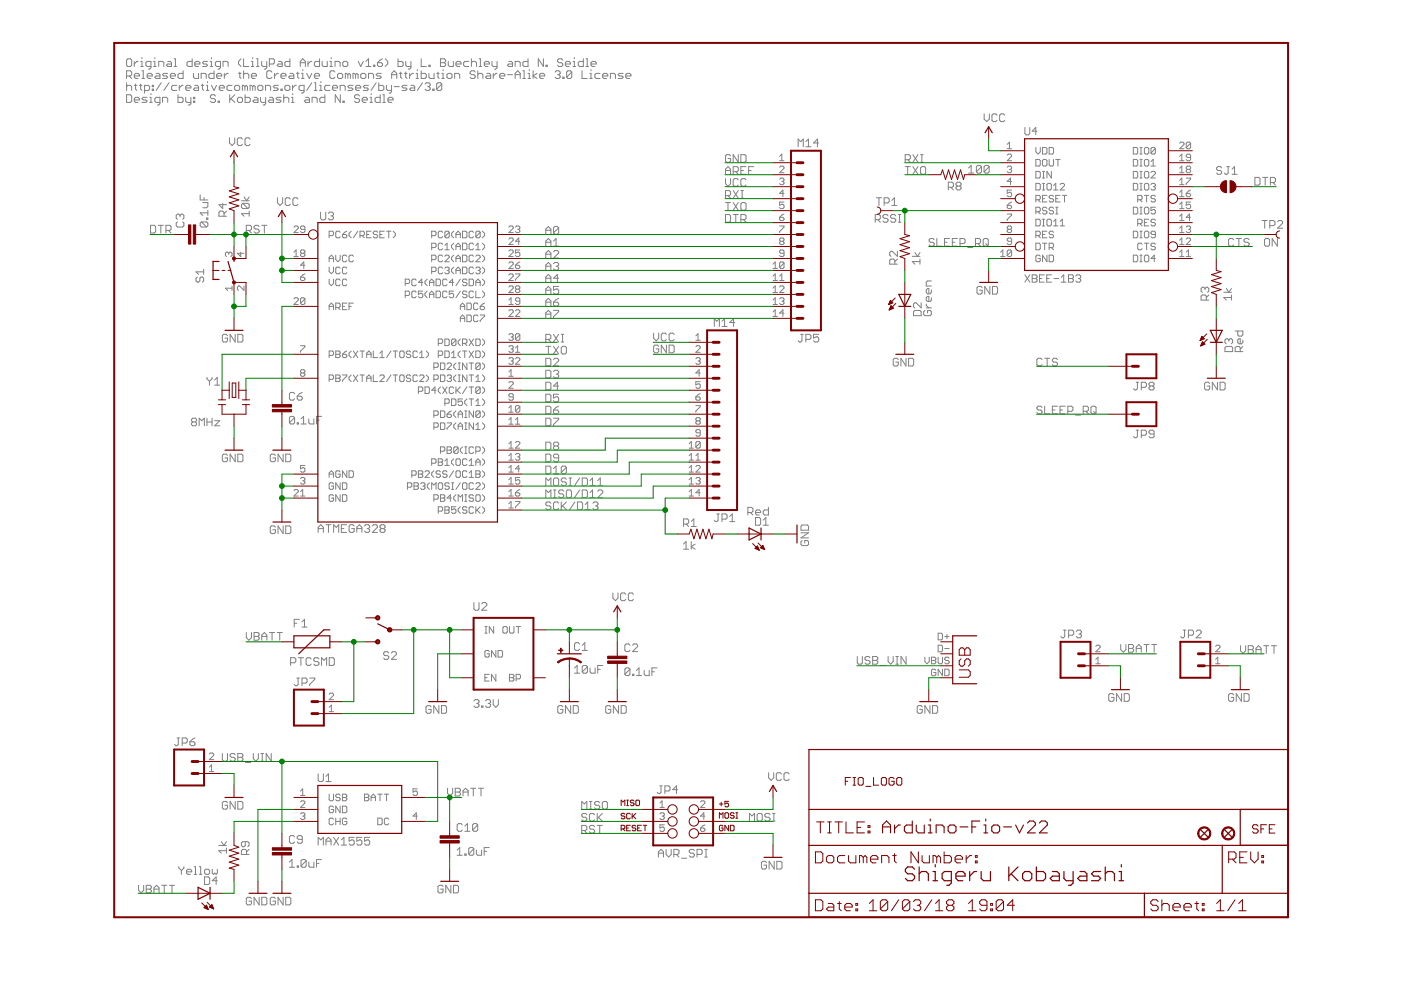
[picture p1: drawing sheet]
<svg xmlns="http://www.w3.org/2000/svg" width="297mm" height="210mm" viewBox="0 0 297 210" stroke-linecap="round" stroke-linejoin="round" font-family="sans-serif">
<g fill="#808080" stroke="#808080" stroke-width=".21">
<path d="M67.5 111.8v1.1z"/>
<path d="M67.5 111.8l.5-.5z"/>
<path d="M68 111.3l.6 .5z"/>
<path d="M68.6 111.8v1.1z"/>
<path d="M67.5 112.1h1.1z"/>
<path d="M69.6 111.3v1.6z"/>
<path d="M69.1 111.3h1.1z"/>
<path d="M70.7 111.3v1.6z"/>
<path d="M70.7 111.3l.6 .5z"/>
<path d="M71.8 111.3l-.5 .5z"/>
<path d="M71.8 111.3v1.6z"/>
<path d="M72.4 111.3h1.1z"/>
<path d="M72.4 111.3v1.6z"/>
<path d="M72.4 112.9h1.1z"/>
<path d="M72.4 112.1h.5z"/>
<path d="M74.8 111.3l.3 .2z"/>
<path d="M74.3 111.3h.5z"/>
<path d="M74.3 111.3l-.3 .2z"/>
<path d="M74 111.5v1.1z"/>
<path d="M74 112.6l.3 .3z"/>
<path d="M74.3 112.9h.5z"/>
<path d="M74.8 112.9l.3-.3z"/>
<path d="M75.1 112.1v.5z"/>
<path d="M74.5 112.1h.6z"/>
<path d="M75.6 111.8v1.1z"/>
<path d="M75.6 111.8l.6-.5z"/>
<path d="M76.2 111.3l.5 .5z"/>
<path d="M76.7 111.8v1.1z"/>
<path d="M75.6 112.1h1.1z"/>
<path d="M77.3 111.5l.3-.2z"/>
<path d="M77.6 111.3h.5z"/>
<path d="M78.1 111.3l.3 .2z"/>
<path d="M78.4 111.5v.3z"/>
<path d="M78.4 111.8l-.3 .3z"/>
<path d="M77.8 112.1h.3z"/>
<path d="M78.1 112.1l.3 .3z"/>
<path d="M78.4 112.4v.2z"/>
<path d="M78.4 112.6l-.3 .3z"/>
<path d="M77.6 112.9h.5z"/>
<path d="M77.3 112.6l.3 .3z"/>
<path d="M78.9 112.9h1.1z"/>
<path d="M78.9 112.9l1.1-1.1z"/>
<path d="M80 111.5v.3z"/>
<path d="M79.7 111.3l.3 .2z"/>
<path d="M79.2 111.3h.5z"/>
<path d="M79.2 111.3l-.3 .2z"/>
<path d="M80.6 111.5l.2-.2z"/>
<path d="M80.8 111.3h.6z"/>
<path d="M81.4 111.3l.2 .2z"/>
<path d="M81.6 111.5v.3z"/>
<path d="M81.6 111.8l-.2 .3z"/>
<path d="M81.4 112.1l.2 .3z"/>
<path d="M81.6 112.4v.2z"/>
<path d="M81.6 112.6l-.2 .3z"/>
<path d="M80.8 112.9h.6z"/>
<path d="M80.6 112.6l.2 .3z"/>
<path d="M80.6 112.4v.2z"/>
<path d="M80.6 112.4l.2-.3z"/>
<path d="M80.6 111.8l.2 .3z"/>
<path d="M80.6 111.5v.3z"/>
<path d="M80.8 112.1h.6z"/>
<path d="M170.1 114.6l-.3 .3z"/>
<path d="M169.8 114.9v.5z"/>
<path d="M169.8 115.4l.3 .3z"/>
<path d="M170.1 115.7h1.1z"/>
<path d="M171.4 115.4l-.2 .3z"/>
<path d="M171.4 114.9v.5z"/>
<path d="M171.2 114.6l.2 .3z"/>
<path d="M170.6 114.6h.6z"/>
<path d="M170.6 114.6v.5z"/>
<path d="M169.8 114h1.6z"/>
<path d="M169.8 114l1.6-1z"/>
<path d="M169.8 113h1.6z"/>
<path d="M169.8 112.4h1.6z"/>
<path d="M171.4 111.6v.8z"/>
<path d="M171.2 111.3l.2 .3z"/>
<path d="M170.1 111.3h1.1z"/>
<path d="M170.1 111.3l-.3 .3z"/>
<path d="M169.8 111.6v.8z"/>
<path d="M58.1 111.5l.3 .3z"/>
<path d="M57.6 111.5h.5z"/>
<path d="M57.6 111.5l-.3 .3z"/>
<path d="M57.3 111.8v1.1z"/>
<path d="M57.3 112.9l.3 .2z"/>
<path d="M57.6 113.1h.5z"/>
<path d="M58.1 113.1l.3-.2z"/>
<path d="M58.4 112.3v.6z"/>
<path d="M57.8 112.3h.6z"/>
<path d="M58.9 111.5v1.6z"/>
<path d="M58.9 111.5l1.1 1.6z"/>
<path d="M60 111.5v1.6z"/>
<path d="M60.6 111.5v1.6z"/>
<path d="M60.6 113.1h.8z"/>
<path d="M61.4 113.1l.3-.2z"/>
<path d="M61.7 111.8v1.1z"/>
<path d="M61.4 111.5l.3 .3z"/>
<path d="M60.6 111.5h.8z"/>
<path d="M48.7 29.2v1.1z"/>
<path d="M48.7 30.3l.5 .6z"/>
<path d="M49.2 30.9l.6-.6z"/>
<path d="M49.8 29.2v1.1z"/>
<path d="M51.1 29.2l.3 .3z"/>
<path d="M50.6 29.2h.5z"/>
<path d="M50.6 29.2l-.3 .3z"/>
<path d="M50.3 29.5v1.1z"/>
<path d="M50.3 30.6l.3 .3z"/>
<path d="M50.6 30.9h.5z"/>
<path d="M51.1 30.9l.3-.3z"/>
<path d="M52.8 29.2l.2 .3z"/>
<path d="M52.2 29.2h.6z"/>
<path d="M52.2 29.2l-.3 .3z"/>
<path d="M51.9 29.5v1.1z"/>
<path d="M51.9 30.6l.3 .3z"/>
<path d="M52.2 30.9h.6z"/>
<path d="M53 30.6l-.2 .3z"/>
<path d="M48 70.9l.2 .3z"/>
<path d="M47.4 70.9h.6z"/>
<path d="M47.4 70.9l-.3 .3z"/>
<path d="M47.1 71.2v1z"/>
<path d="M47.1 72.2l.3 .3z"/>
<path d="M47.4 72.5h.6z"/>
<path d="M48 72.5l.2-.3z"/>
<path d="M48.2 71.7v.5z"/>
<path d="M47.7 71.7h.5z"/>
<path d="M48.8 70.9v1.6z"/>
<path d="M48.8 70.9l1.1 1.6z"/>
<path d="M49.9 70.9v1.6z"/>
<path d="M50.4 70.9v1.6z"/>
<path d="M50.4 72.5h.8z"/>
<path d="M51.5 72.2l-.3 .3z"/>
<path d="M51.5 71.2v1z"/>
<path d="M51.2 70.9l.3 .3z"/>
<path d="M50.4 70.9h.8z"/>
<path d="M58.8 41.9v1.1z"/>
<path d="M58.8 43l.6 .6z"/>
<path d="M59.4 43.6l.5-.6z"/>
<path d="M59.9 41.9v1.1z"/>
<path d="M61.3 41.9l.3 .3z"/>
<path d="M60.7 41.9h.6z"/>
<path d="M60.7 41.9l-.2 .3z"/>
<path d="M60.5 42.2v1.1z"/>
<path d="M60.5 43.3l.2 .3z"/>
<path d="M60.7 43.6h.6z"/>
<path d="M61.3 43.6l.3-.3z"/>
<path d="M62.9 41.9l.3 .3z"/>
<path d="M62.4 41.9h.5z"/>
<path d="M62.4 41.9l-.3 .3z"/>
<path d="M62.1 42.2v1.1z"/>
<path d="M62.1 43.3l.3 .3z"/>
<path d="M62.4 43.6h.5z"/>
<path d="M62.9 43.6l.3-.3z"/>
<path d="M132.5 141.9v1.1z"/>
<path d="M132.5 141.9l.3-.3z"/>
<path d="M132.8 141.6h.5z"/>
<path d="M133.3 141.6l.3 .3z"/>
<path d="M133.6 141.9v1.1z"/>
<path d="M133.6 143l-.3 .2z"/>
<path d="M132.8 143.2h.5z"/>
<path d="M132.5 143l.3 .2z"/>
<path d="M132.5 143l1.1-1.1z"/>
<path d="M134.1 143v.2z"/>
<path d="M134.1 143h.3z"/>
<path d="M134.4 143v.2z"/>
<path d="M134.1 143.2h.3z"/>
<path d="M134.9 142.2l.6-.6z"/>
<path d="M135.5 141.6v1.6z"/>
<path d="M134.9 143.2h1.1z"/>
<path d="M136.6 142.2v.8z"/>
<path d="M136.6 143l.2 .2z"/>
<path d="M136.8 143.2h.8z"/>
<path d="M137.6 142.2v1z"/>
<path d="M138.2 141.6v1.6z"/>
<path d="M138.2 141.6h1.1z"/>
<path d="M138.2 142.4h.5z"/>
<path d="M129.2 149.6l.3 .3z"/>
<path d="M128.7 149.6h.5z"/>
<path d="M128.7 149.6l-.3 .3z"/>
<path d="M128.4 149.9v1.1z"/>
<path d="M128.4 151l.3 .2z"/>
<path d="M128.7 151.2h.5z"/>
<path d="M129.2 151.2l.3-.2z"/>
<path d="M129.5 150.4v.6z"/>
<path d="M129 150.4h.5z"/>
<path d="M130 149.6v1.6z"/>
<path d="M130 149.6l1.1 1.6z"/>
<path d="M131.1 149.6v1.6z"/>
<path d="M131.7 149.6v1.6z"/>
<path d="M131.7 151.2h.8z"/>
<path d="M132.5 151.2l.3-.2z"/>
<path d="M132.8 149.9v1.1z"/>
<path d="M132.5 149.6l.3 .3z"/>
<path d="M131.7 149.6h.8z"/>
<path d="M139.6 180.6v1.1z"/>
<path d="M139.6 180.6l.5-.5z"/>
<path d="M140.1 180.1l.6 .5z"/>
<path d="M140.7 180.6v1.1z"/>
<path d="M139.6 180.9h1.1z"/>
<path d="M141.2 180.1v1.1z"/>
<path d="M141.2 181.2l.6 .5z"/>
<path d="M142.3 181.2l-.5 .5z"/>
<path d="M142.3 180.1v1.1z"/>
<path d="M142.9 180.1v1.6z"/>
<path d="M142.9 180.1h.8z"/>
<path d="M143.7 180.1l.3 .2z"/>
<path d="M144 180.3v.6z"/>
<path d="M144 180.9l-.3 .3z"/>
<path d="M142.9 181.2h.8z"/>
<path d="M143.4 181.2l.6 .5z"/>
<path d="M144.5 182h1.1z"/>
<path d="M147 180.1l.2 .2z"/>
<path d="M146.4 180.1h.6z"/>
<path d="M146.1 180.3l.3-.2z"/>
<path d="M146.1 180.3v.3z"/>
<path d="M146.1 180.6l.3 .3z"/>
<path d="M146.4 180.9h.6z"/>
<path d="M147 180.9l.2 .3z"/>
<path d="M147.2 181.2v.2z"/>
<path d="M147.2 181.4l-.2 .3z"/>
<path d="M146.4 181.7h.6z"/>
<path d="M146.1 181.4l.3 .3z"/>
<path d="M147.8 180.1v1.6z"/>
<path d="M147.8 180.1h.8z"/>
<path d="M148.6 180.1l.3 .2z"/>
<path d="M148.9 180.3v.6z"/>
<path d="M148.9 180.9l-.3 .3z"/>
<path d="M147.8 181.2h.8z"/>
<path d="M149.4 181.7h.5z"/>
<path d="M149.7 180.1v1.6z"/>
<path d="M149.4 180.1h.5z"/>
<path d="M163 163.8v1.1z"/>
<path d="M163 164.9l.5 .6z"/>
<path d="M163.5 165.5l.5-.6z"/>
<path d="M164 163.8v1.1z"/>
<path d="M165.4 163.8l.3 .3z"/>
<path d="M164.9 163.8h.5z"/>
<path d="M164.9 163.8l-.3 .3z"/>
<path d="M164.6 164.1v1.1z"/>
<path d="M164.6 165.2l.3 .3z"/>
<path d="M164.9 165.5h.5z"/>
<path d="M165.7 165.2l-.3 .3z"/>
<path d="M167 163.8l.3 .3z"/>
<path d="M166.5 163.8h.5z"/>
<path d="M166.5 163.8l-.3 .3z"/>
<path d="M166.2 164.1v1.1z"/>
<path d="M166.2 165.2l.3 .3z"/>
<path d="M166.5 165.5h.5z"/>
<path d="M167 165.5l.3-.3z"/>
<path d="M162.2 182.6l.3 .3z"/>
<path d="M161.7 182.6h.5z"/>
<path d="M161.4 182.9l.3-.3z"/>
<path d="M161.4 182.9v1.1z"/>
<path d="M161.4 184l.3 .3z"/>
<path d="M161.7 184.3h.5z"/>
<path d="M162.2 184.3l.3-.3z"/>
<path d="M162.5 183.4v.6z"/>
<path d="M162 183.4h.5z"/>
<path d="M163.1 182.6v1.7z"/>
<path d="M163.1 182.6l1 1.7z"/>
<path d="M164.1 182.6v1.7z"/>
<path d="M164.7 182.6v1.7z"/>
<path d="M164.7 184.3h.8z"/>
<path d="M165.5 184.3l.3-.3z"/>
<path d="M165.8 182.9v1.1z"/>
<path d="M165.5 182.6l.3 .3z"/>
<path d="M164.7 182.6h.8z"/>
<path d="M129.9 125.7v1.1z"/>
<path d="M129.9 126.8l.6 .6z"/>
<path d="M131 126.8l-.5 .6z"/>
<path d="M131 125.7v1.1z"/>
<path d="M132.4 125.7l.3 .3z"/>
<path d="M131.8 125.7h.6z"/>
<path d="M131.8 125.7l-.2 .3z"/>
<path d="M131.6 126v1.1z"/>
<path d="M131.6 127.1l.2 .3z"/>
<path d="M131.8 127.4h.6z"/>
<path d="M132.4 127.4l.3-.3z"/>
<path d="M134 125.7l.3 .3z"/>
<path d="M133.5 125.7h.5z"/>
<path d="M133.5 125.7l-.3 .3z"/>
<path d="M133.2 126v1.1z"/>
<path d="M133.2 127.1l.3 .3z"/>
<path d="M133.5 127.4h.5z"/>
<path d="M134 127.4l.3-.3z"/>
<path d="M208 60.7l.2 .3z"/>
<path d="M207.4 60.7h.6z"/>
<path d="M207.4 60.7l-.3 .3z"/>
<path d="M207.1 61v1.1z"/>
<path d="M207.1 62.1l.3 .3z"/>
<path d="M207.4 62.4h.6z"/>
<path d="M208 62.4l.2-.3z"/>
<path d="M208.2 61.5v.6z"/>
<path d="M207.7 61.5h.5z"/>
<path d="M208.8 60.7v1.7z"/>
<path d="M208.8 60.7l1.1 1.7z"/>
<path d="M209.9 60.7v1.7z"/>
<path d="M210.4 60.7v1.7z"/>
<path d="M210.4 62.4h.8z"/>
<path d="M211.5 62.1l-.3 .3z"/>
<path d="M211.5 61v1.1z"/>
<path d="M211.2 60.7l.3 .3z"/>
<path d="M210.4 60.7h.8z"/>
<path d="M193.4 55.5l.6 .5z"/>
<path d="M193.4 55.5h1.7z"/>
<path d="M195.1 54.9v1.1z"/>
<path d="M193.4 54.4h1.7z"/>
<path d="M195.1 53.6l-.6 .8z"/>
<path d="M194 53.6l.5 .8z"/>
<path d="M196.1 65.8l-.3 .3z"/>
<path d="M195.8 66.1v.6z"/>
<path d="M195.8 66.7l.3 .2z"/>
<path d="M196.1 66.9h1.1z"/>
<path d="M197.5 66.7l-.3 .2z"/>
<path d="M197.5 66.1v.6z"/>
<path d="M197.2 65.8l.3 .3z"/>
<path d="M196.7 65.8h.5z"/>
<path d="M196.7 65.8v.6z"/>
<path d="M196.4 65.3h1.1z"/>
<path d="M196.4 64.7l.5 .6z"/>
<path d="M196.4 64.5v.2z"/>
<path d="M197.5 63.1v.5z"/>
<path d="M197.5 63.6l-.3 .3z"/>
<path d="M196.7 63.9h.5z"/>
<path d="M196.4 63.6l.3 .3z"/>
<path d="M196.4 63.1v.5z"/>
<path d="M196.4 63.1l.3-.3z"/>
<path d="M196.7 62.8h.2z"/>
<path d="M196.9 62.8v1.1z"/>
<path d="M197.5 61.5v.5z"/>
<path d="M197.5 62l-.3 .3z"/>
<path d="M196.7 62.3h.5z"/>
<path d="M196.4 62l.3 .3z"/>
<path d="M196.4 61.5v.5z"/>
<path d="M196.4 61.5l.3-.3z"/>
<path d="M196.7 61.2h.2z"/>
<path d="M196.9 61.2v1.1z"/>
<path d="M196.4 60.6h1.1z"/>
<path d="M196.4 59.8v.8z"/>
<path d="M196.4 59.8l.3-.2z"/>
<path d="M196.7 59.6h.8z"/>
<path d="M259.5 63.1l.5 .5z"/>
<path d="M259.5 63.1h1.6z"/>
<path d="M261.1 62.5v1.1z"/>
<path d="M259.5 62h1.6z"/>
<path d="M261.1 61.2l-.6 .8z"/>
<path d="M260 61.2l.5 .8z"/>
<path d="M261.9 74.5h1.6z"/>
<path d="M261.9 73.7v.8z"/>
<path d="M262.1 73.4l-.2 .3z"/>
<path d="M262.1 73.4h.6z"/>
<path d="M262.7 73.4l.3 .3z"/>
<path d="M263 73.7v.8z"/>
<path d="M263 74l.5-.6z"/>
<path d="M263.5 72.1v.5z"/>
<path d="M263.2 72.9l.3-.3z"/>
<path d="M262.7 72.9h.5z"/>
<path d="M262.4 72.6l.3 .3z"/>
<path d="M262.4 72.1v.5z"/>
<path d="M262.7 71.8l-.3 .3z"/>
<path d="M262.7 71.8h.3z"/>
<path d="M263 71.8v1.1z"/>
<path d="M261.9 70.2h1.6z"/>
<path d="M263.5 70.2v.8z"/>
<path d="M263.5 71l-.3 .3z"/>
<path d="M262.7 71.3h.5z"/>
<path d="M262.4 71l.3 .3z"/>
<path d="M262.4 70.2v.8z"/>
<path d="M256.2 81l.3 .3z"/>
<path d="M255.7 81h.5z"/>
<path d="M255.7 81l-.3 .3z"/>
<path d="M255.4 81.3v1.1z"/>
<path d="M255.4 82.4l.3 .3z"/>
<path d="M255.7 82.7h.5z"/>
<path d="M256.5 82.4l-.3 .3z"/>
<path d="M256.5 81.9v.5z"/>
<path d="M255.9 81.9h.6z"/>
<path d="M257 81v1.7z"/>
<path d="M257 81l1.1 1.7z"/>
<path d="M258.1 81v1.7z"/>
<path d="M258.7 81v1.7z"/>
<path d="M258.7 82.7h.8z"/>
<path d="M259.5 82.7l.3-.3z"/>
<path d="M259.8 81.3v1.1z"/>
<path d="M259.5 81l.3 .3z"/>
<path d="M258.7 81h.8z"/>
<path d="M145.5 114.8l-.6 .6z"/>
<path d="M145.5 114.8v1.6z"/>
<path d="M144.9 116.4h1.1z"/>
<path d="M146.6 114.8v1.6z"/>
<path d="M146.6 115.9l.8 .5z"/>
<path d="M146.6 115.9l.8-.5z"/>
<path d="M51.2 45.3l.6 .5z"/>
<path d="M51.2 45.3h1.6z"/>
<path d="M52.8 44.8v1z"/>
<path d="M51.5 44.2h1.1z"/>
<path d="M51.2 43.9l.3 .3z"/>
<path d="M51.2 43.4v.5z"/>
<path d="M51.2 43.4l.3-.3z"/>
<path d="M51.5 43.1h1.1z"/>
<path d="M52.6 43.1l.2 .3z"/>
<path d="M52.8 43.4v.5z"/>
<path d="M52.8 43.9l-.2 .3z"/>
<path d="M51.5 43.1l1.1 1.1z"/>
<path d="M51.2 42.6h1.6z"/>
<path d="M52.8 41.8l-.5 .8z"/>
<path d="M51.8 41.8l.5 .8z"/>
<path d="M208.7 24.2v1.1z"/>
<path d="M208.7 25.3l.5 .5z"/>
<path d="M209.2 25.8l.6-.5z"/>
<path d="M209.8 24.2v1.1z"/>
<path d="M211.1 24.2l.3 .2z"/>
<path d="M210.6 24.2h.5z"/>
<path d="M210.6 24.2l-.3 .2z"/>
<path d="M210.3 24.4v1.1z"/>
<path d="M210.3 25.5l.3 .3z"/>
<path d="M210.6 25.8h.5z"/>
<path d="M211.1 25.8l.3-.3z"/>
<path d="M212.8 24.2l.2 .2z"/>
<path d="M212.2 24.2h.6z"/>
<path d="M212.2 24.2l-.3 .2z"/>
<path d="M211.9 24.4v1.1z"/>
<path d="M211.9 25.5l.3 .3z"/>
<path d="M212.2 25.8h.6z"/>
<path d="M213 25.5l-.2 .3z"/>
<path d="M40.6 88.9l.3-.2z"/>
<path d="M40.9 88.7h.5z"/>
<path d="M41.4 88.7l.3 .2z"/>
<path d="M41.7 88.9v.3z"/>
<path d="M41.7 89.2l-.3 .3z"/>
<path d="M41.4 89.5l.3 .2z"/>
<path d="M41.7 89.7v.3z"/>
<path d="M41.4 90.3l.3-.3z"/>
<path d="M40.9 90.3h.5z"/>
<path d="M40.6 90l.3 .3z"/>
<path d="M40.6 89.7v.3z"/>
<path d="M40.6 89.7l.3-.2z"/>
<path d="M40.6 89.2l.3 .3z"/>
<path d="M40.6 88.9v.3z"/>
<path d="M40.9 89.5h.5z"/>
<path d="M42.2 88.7v1.6z"/>
<path d="M42.2 88.7l.6 .5z"/>
<path d="M42.8 89.2l.5-.5z"/>
<path d="M43.3 88.7v1.6z"/>
<path d="M43.9 88.7v1.6z"/>
<path d="M43.9 89.5h1.1z"/>
<path d="M45 88.7v1.6z"/>
<path d="M45.5 89.2h1.1z"/>
<path d="M46.6 89.2l-1.1 1.1z"/>
<path d="M45.5 90.3h1.1z"/>
<path d="M48 96.3l.2 .2z"/>
<path d="M47.4 96.3h.6z"/>
<path d="M47.1 96.5l.3-.2z"/>
<path d="M47.1 96.5v1.1z"/>
<path d="M47.1 97.6l.3 .3z"/>
<path d="M47.4 97.9h.6z"/>
<path d="M48 97.9l.2-.3z"/>
<path d="M48.2 97.1v.5z"/>
<path d="M47.7 97.1h.5z"/>
<path d="M48.8 96.3v1.6z"/>
<path d="M48.8 96.3l1.1 1.6z"/>
<path d="M49.9 96.3v1.6z"/>
<path d="M50.4 96.3v1.6z"/>
<path d="M50.4 97.9h.8z"/>
<path d="M51.2 97.9l.3-.3z"/>
<path d="M51.5 96.5v1.1z"/>
<path d="M51.2 96.3l.3 .2z"/>
<path d="M50.4 96.3h.8z"/>
<path d="M158.6 107.6v1.6z"/>
<path d="M158.6 107.6h.8z"/>
<path d="M159.4 107.6l.2 .2z"/>
<path d="M159.6 107.8v.6z"/>
<path d="M159.6 108.4l-.2 .3z"/>
<path d="M158.6 108.7h.8z"/>
<path d="M159.1 108.7l.5 .5z"/>
<path d="M160.5 109.2h.5z"/>
<path d="M160.2 108.9l.3 .3z"/>
<path d="M160.2 108.4v.5z"/>
<path d="M160.2 108.4l.3-.3z"/>
<path d="M160.5 108.1h.5z"/>
<path d="M161 108.1l.3 .3z"/>
<path d="M161.3 108.4v.3z"/>
<path d="M160.2 108.7h1.1z"/>
<path d="M162.9 107.6v1.6z"/>
<path d="M162.1 109.2h.8z"/>
<path d="M161.8 108.9l.3 .3z"/>
<path d="M161.8 108.4v.5z"/>
<path d="M161.8 108.4l.3-.3z"/>
<path d="M162.1 108.1h.8z"/>
<path d="M61.4 88.5v1.1z"/>
<path d="M61.4 88.5l.2-.2z"/>
<path d="M61.6 88.3h.6z"/>
<path d="M62.2 88.3l.3 .2z"/>
<path d="M62.5 88.5v1.1z"/>
<path d="M62.2 89.9l.3-.3z"/>
<path d="M61.6 89.9h.6z"/>
<path d="M61.4 89.6l.2 .3z"/>
<path d="M61.4 89.6l1.1-1.1z"/>
<path d="M63 89.6v.3z"/>
<path d="M63 89.6h.3z"/>
<path d="M63.3 89.6v.3z"/>
<path d="M63 89.9h.3z"/>
<path d="M63.8 88.8l.6-.5z"/>
<path d="M64.4 88.3v1.6z"/>
<path d="M63.8 89.9h1.1z"/>
<path d="M65.5 88.8v.8z"/>
<path d="M65.5 89.6l.2 .3z"/>
<path d="M65.7 89.9h.8z"/>
<path d="M66.5 88.8v1.1z"/>
<path d="M67.1 88.3v1.6z"/>
<path d="M67.1 88.3h1.1z"/>
<path d="M67.1 89.1h.5z"/>
<path d="M58.1 96.3l.3 .2z"/>
<path d="M57.6 96.3h.5z"/>
<path d="M57.3 96.5l.3-.2z"/>
<path d="M57.3 96.5v1.1z"/>
<path d="M57.3 97.6l.3 .3z"/>
<path d="M57.6 97.9h.5z"/>
<path d="M58.1 97.9l.3-.3z"/>
<path d="M58.4 97.1v.5z"/>
<path d="M57.8 97.1h.6z"/>
<path d="M58.9 96.3v1.6z"/>
<path d="M58.9 96.3l1.1 1.6z"/>
<path d="M60 96.3v1.6z"/>
<path d="M60.6 96.3v1.6z"/>
<path d="M60.6 97.9h.8z"/>
<path d="M61.4 97.9l.3-.3z"/>
<path d="M61.7 96.5v1.1z"/>
<path d="M61.4 96.3l.3 .2z"/>
<path d="M60.6 96.3h.8z"/>
<path d="M151.4 67.6v1.6z"/>
<path d="M151.4 67.6l.6 .5z"/>
<path d="M152 68.1l.5-.5z"/>
<path d="M152.5 67.6v1.6z"/>
<path d="M153.1 68.1l.5-.5z"/>
<path d="M153.6 67.6v1.6z"/>
<path d="M153.1 69.2h1.1z"/>
<path d="M155.5 67.6v1.6z"/>
<path d="M154.7 68.4l.8-.8z"/>
<path d="M154.7 68.4h1.1z"/>
<path d="M205.4 35.6l.5-.5z"/>
<path d="M205.9 35.1v1.6z"/>
<path d="M205.4 36.7h1.1z"/>
<path d="M207 35.3v1.1z"/>
<path d="M207 35.3l.3-.2z"/>
<path d="M207.3 35.1h.5z"/>
<path d="M207.8 35.1l.3 .2z"/>
<path d="M208.1 35.3v1.1z"/>
<path d="M208.1 36.4l-.3 .3z"/>
<path d="M207.3 36.7h.5z"/>
<path d="M207 36.4l.3 .3z"/>
<path d="M208.1 35.3l-1.1 1.1z"/>
<path d="M208.6 35.3v1.1z"/>
<path d="M208.6 35.3l.3-.2z"/>
<path d="M208.9 35.1h.6z"/>
<path d="M209.5 35.1l.2 .2z"/>
<path d="M209.7 35.3v1.1z"/>
<path d="M209.7 36.4l-.2 .3z"/>
<path d="M208.9 36.7h.6z"/>
<path d="M208.6 36.4l.3 .3z"/>
<path d="M208.6 36.4l1.1-1.1z"/>
<path d="M67.5 177.5v1.7z"/>
<path d="M67.5 177.5l.5 .6z"/>
<path d="M68 178.1l.6-.6z"/>
<path d="M68.6 177.5v1.7z"/>
<path d="M69.1 178.1v1.1z"/>
<path d="M69.1 178.1l.5-.6z"/>
<path d="M69.6 177.5l.6 .6z"/>
<path d="M70.2 178.1v1.1z"/>
<path d="M69.1 178.4h1.1z"/>
<path d="M70.7 177.5l1.1 1.7z"/>
<path d="M71.8 177.5l-1.1 1.7z"/>
<path d="M72.4 178.1l.5-.6z"/>
<path d="M72.9 177.5v1.7z"/>
<path d="M72.4 179.2h1.1z"/>
<path d="M74 177.5h1.1z"/>
<path d="M74 177.5v.9z"/>
<path d="M74 178.4l.5-.3z"/>
<path d="M74.5 178.1h.3z"/>
<path d="M74.8 178.1l.3 .3z"/>
<path d="M75.1 178.4v.5z"/>
<path d="M74.8 179.2l.3-.3z"/>
<path d="M74.3 179.2h.5z"/>
<path d="M74 178.9l.3 .3z"/>
<path d="M75.6 177.5h1.1z"/>
<path d="M75.6 177.5v.9z"/>
<path d="M75.6 178.4l.6-.3z"/>
<path d="M76.2 178.1h.3z"/>
<path d="M76.5 178.1l.2 .3z"/>
<path d="M76.7 178.4v.5z"/>
<path d="M76.7 178.9l-.2 .3z"/>
<path d="M75.9 179.2h.6z"/>
<path d="M75.6 178.9l.3 .3z"/>
<path d="M77.3 177.5h1.1z"/>
<path d="M77.3 177.5v.9z"/>
<path d="M77.3 178.4l.5-.3z"/>
<path d="M77.8 178.1h.3z"/>
<path d="M78.1 178.1l.3 .3z"/>
<path d="M78.4 178.4v.5z"/>
<path d="M78.4 178.9l-.3 .3z"/>
<path d="M77.6 179.2h.5z"/>
<path d="M77.3 178.9l.3 .3z"/>
<path d="M100.8 148.3l-.3 .3z"/>
<path d="M100.8 148.3h.5z"/>
<path d="M101.3 148.3l.3 .3z"/>
<path d="M101.6 148.6v.3z"/>
<path d="M101.3 149.1l.3-.2z"/>
<path d="M101 149.1h.3z"/>
<path d="M101.3 149.1l.3 .3z"/>
<path d="M101.6 149.4v.3z"/>
<path d="M101.6 149.7l-.3 .3z"/>
<path d="M100.8 150h.5z"/>
<path d="M100.5 149.7l.3 .3z"/>
<path d="M102.1 149.7v.3z"/>
<path d="M102.1 149.7h.3z"/>
<path d="M102.4 149.7v.3z"/>
<path d="M102.1 150h.3z"/>
<path d="M102.9 148.6l.3-.3z"/>
<path d="M103.2 148.3h.6z"/>
<path d="M103.8 148.3l.2 .3z"/>
<path d="M104 148.6v.3z"/>
<path d="M103.8 149.1l.2-.2z"/>
<path d="M103.5 149.1h.3z"/>
<path d="M103.8 149.1l.2 .3z"/>
<path d="M104 149.4v.3z"/>
<path d="M104 149.7l-.2 .3z"/>
<path d="M103.2 150h.6z"/>
<path d="M102.9 149.7l.3 .3z"/>
<path d="M104.6 148.3v1.1z"/>
<path d="M104.6 149.4l.5 .6z"/>
<path d="M105.1 150l.6-.6z"/>
<path d="M105.7 148.3v1.1z"/>
<path d="M91.1 149.6l.3 .3z"/>
<path d="M90.6 149.6h.5z"/>
<path d="M90.6 149.6l-.3 .3z"/>
<path d="M90.3 149.9v1.1z"/>
<path d="M90.3 151l.3 .2z"/>
<path d="M90.6 151.2h.5z"/>
<path d="M91.4 151l-.3 .2z"/>
<path d="M91.4 150.4v.6z"/>
<path d="M90.9 150.4h.5z"/>
<path d="M92 149.6v1.6z"/>
<path d="M92 149.6l1 1.6z"/>
<path d="M93 149.6v1.6z"/>
<path d="M93.6 149.6v1.6z"/>
<path d="M93.6 151.2h.8z"/>
<path d="M94.4 151.2l.3-.2z"/>
<path d="M94.7 149.9v1.1z"/>
<path d="M94.4 149.6l.3 .3z"/>
<path d="M93.6 149.6h.8z"/>
<path d="M61.4 182.8l.5-.6z"/>
<path d="M61.9 182.2v1.7z"/>
<path d="M61.4 183.9h1.1z"/>
<path d="M63 183.6v.3z"/>
<path d="M63 183.6h.3z"/>
<path d="M63.3 183.6v.3z"/>
<path d="M63 183.9h.3z"/>
<path d="M63.8 182.5v1.1z"/>
<path d="M63.8 182.5l.3-.3z"/>
<path d="M64.1 182.2h.5z"/>
<path d="M64.6 182.2l.3 .3z"/>
<path d="M64.9 182.5v1.1z"/>
<path d="M64.9 183.6l-.3 .3z"/>
<path d="M64.1 183.9h.5z"/>
<path d="M63.8 183.6l.3 .3z"/>
<path d="M63.8 183.6l1.1-1.1z"/>
<path d="M65.5 182.8v.8z"/>
<path d="M65.5 183.6l.2 .3z"/>
<path d="M65.7 183.9h.8z"/>
<path d="M66.5 182.8v1.1z"/>
<path d="M67.1 182.2v1.7z"/>
<path d="M67.1 182.2h1.1z"/>
<path d="M67.1 183h.5z"/>
<path d="M96.9 180.2l.6-.5z"/>
<path d="M97.5 179.7v1.6z"/>
<path d="M96.9 181.3h1.1z"/>
<path d="M98.6 181.1v.2z"/>
<path d="M98.6 181.1h.2z"/>
<path d="M98.8 181.1v.2z"/>
<path d="M98.6 181.3h.2z"/>
<path d="M99.4 180v1.1z"/>
<path d="M99.4 180l.3-.3z"/>
<path d="M99.7 179.7h.5z"/>
<path d="M100.2 179.7l.3 .3z"/>
<path d="M100.5 180v1.1z"/>
<path d="M100.5 181.1l-.3 .2z"/>
<path d="M99.7 181.3h.5z"/>
<path d="M99.4 181.1l.3 .2z"/>
<path d="M100.5 180l-1.1 1.1z"/>
<path d="M101 180.2v.9z"/>
<path d="M101 181.1l.3 .2z"/>
<path d="M101.3 181.3h.8z"/>
<path d="M102.1 180.2v1.1z"/>
<path d="M102.7 179.7v1.6z"/>
<path d="M102.7 179.7h1z"/>
<path d="M102.7 180.5h.5z"/>
<path d="M58.1 190.2l.3 .3z"/>
<path d="M57.6 190.2h.5z"/>
<path d="M57.3 190.5l.3-.3z"/>
<path d="M57.3 190.5v1.1z"/>
<path d="M57.3 191.6l.3 .3z"/>
<path d="M57.6 191.9h.5z"/>
<path d="M58.1 191.9l.3-.3z"/>
<path d="M58.4 191.1v.5z"/>
<path d="M57.8 191.1h.6z"/>
<path d="M58.9 190.2v1.7z"/>
<path d="M58.9 190.2l1.1 1.7z"/>
<path d="M60 190.2v1.7z"/>
<path d="M60.6 190.2v1.7z"/>
<path d="M60.6 191.9h.8z"/>
<path d="M61.4 191.9l.3-.3z"/>
<path d="M61.7 190.5v1.1z"/>
<path d="M61.4 190.2l.3 .3z"/>
<path d="M60.6 190.2h.8z"/>
<path d="M53 190.2l.3 .3z"/>
<path d="M52.5 190.2h.5z"/>
<path d="M52.2 190.5l.3-.3z"/>
<path d="M52.2 190.5v1.1z"/>
<path d="M52.2 191.6l.3 .3z"/>
<path d="M52.5 191.9h.5z"/>
<path d="M53 191.9l.3-.3z"/>
<path d="M53.3 191.1v.5z"/>
<path d="M52.8 191.1h.5z"/>
<path d="M53.9 190.2v1.7z"/>
<path d="M53.9 190.2l1 1.7z"/>
<path d="M54.9 190.2v1.7z"/>
<path d="M55.5 190.2v1.7z"/>
<path d="M55.5 191.9h.8z"/>
<path d="M56.3 191.9l.3-.3z"/>
<path d="M56.6 190.5v1.1z"/>
<path d="M56.3 190.2l.3 .3z"/>
<path d="M55.5 190.2h.8z"/>
<path d="M93.7 187.7l.2 .3z"/>
<path d="M93.1 187.7h.6z"/>
<path d="M92.9 188l.2-.3z"/>
<path d="M92.9 188v1.1z"/>
<path d="M92.9 189.1l.2 .2z"/>
<path d="M93.1 189.3h.6z"/>
<path d="M93.7 189.3l.2-.2z"/>
<path d="M93.9 188.5v.6z"/>
<path d="M93.4 188.5h.5z"/>
<path d="M94.5 187.7v1.6z"/>
<path d="M94.5 187.7l1.1 1.6z"/>
<path d="M95.6 187.7v1.6z"/>
<path d="M96.1 187.7v1.6z"/>
<path d="M96.1 189.3h.8z"/>
<path d="M96.9 189.3l.3-.2z"/>
<path d="M97.2 188v1.1z"/>
<path d="M96.9 187.7l.3 .3z"/>
<path d="M96.1 187.7h.8z"/>
<path d="M37.9 183.8v.2z"/>
<path d="M37.9 184l.6 .6z"/>
<path d="M39 184l-.5 .6z"/>
<path d="M39 183.8v.2z"/>
<path d="M38.5 184.6v.8z"/>
<path d="M39.8 185.4h.6z"/>
<path d="M39.5 185.1l.3 .3z"/>
<path d="M39.5 184.6v.5z"/>
<path d="M39.5 184.6l.3-.3z"/>
<path d="M39.8 184.3h.6z"/>
<path d="M40.4 184.3l.2 .3z"/>
<path d="M40.6 184.6v.2z"/>
<path d="M39.5 184.8h1.1z"/>
<path d="M41.2 183.8h.2z"/>
<path d="M41.4 183.8v1.6z"/>
<path d="M41.2 185.4h.5z"/>
<path d="M42.3 183.8h.2z"/>
<path d="M42.5 183.8v1.6z"/>
<path d="M42.3 185.4h.5z"/>
<path d="M43.6 185.4h.6z"/>
<path d="M44.2 185.4l.2-.3z"/>
<path d="M44.4 184.6v.5z"/>
<path d="M44.2 184.3l.2 .3z"/>
<path d="M43.6 184.3h.6z"/>
<path d="M43.4 184.6l.2-.3z"/>
<path d="M43.4 184.6v.5z"/>
<path d="M43.4 185.1l.2 .3z"/>
<path d="M45 184.3v.8z"/>
<path d="M45 185.1l.3 .3z"/>
<path d="M45.3 185.4l.3-.3z"/>
<path d="M45.6 185.1l.2 .3z"/>
<path d="M45.8 185.4l.3-.3z"/>
<path d="M46.1 184.3v.8z"/>
<path d="M46.4 180.4l.5 .5z"/>
<path d="M46.4 180.4h1.6z"/>
<path d="M48 179.8v1.1z"/>
<path d="M46.4 179.3h1.6z"/>
<path d="M48 178.5l-.5 .8z"/>
<path d="M46.9 178.5l.6 .8z"/>
<path d="M195.3 149.6l.2 .3z"/>
<path d="M194.7 149.6h.6z"/>
<path d="M194.7 149.6l-.2 .3z"/>
<path d="M194.5 149.9v1.1z"/>
<path d="M194.5 151l.2 .2z"/>
<path d="M194.7 151.2h.6z"/>
<path d="M195.3 151.2l.2-.2z"/>
<path d="M195.5 150.4v.6z"/>
<path d="M195 150.4h.5z"/>
<path d="M196.1 149.6v1.6z"/>
<path d="M196.1 149.6l1.1 1.6z"/>
<path d="M197.2 149.6v1.6z"/>
<path d="M197.7 149.6v1.6z"/>
<path d="M197.7 151.2h.8z"/>
<path d="M198.8 151l-.3 .2z"/>
<path d="M198.8 149.9v1.1z"/>
<path d="M198.5 149.6l.3 .3z"/>
<path d="M197.7 149.6h.8z"/>
<path d="M61.6 139.4v1.7z"/>
<path d="M61.6 139.4h.8z"/>
<path d="M62.4 139.4l.3 .3z"/>
<path d="M62.7 139.7v.6z"/>
<path d="M62.4 140.5l.3-.2z"/>
<path d="M61.6 140.5h.8z"/>
<path d="M63.8 139.4v1.7z"/>
<path d="M63.3 139.4h1z"/>
<path d="M65.7 139.4l.3 .3z"/>
<path d="M65.2 139.4h.5z"/>
<path d="M65.2 139.4l-.3 .3z"/>
<path d="M64.9 139.7v1.1z"/>
<path d="M64.9 140.8l.3 .3z"/>
<path d="M65.2 141.1h.5z"/>
<path d="M65.7 141.1l.3-.3z"/>
<path d="M67.4 139.4l.2 .3z"/>
<path d="M66.8 139.4h.6z"/>
<path d="M66.8 139.4l-.3 .3z"/>
<path d="M66.5 139.7v.3z"/>
<path d="M66.5 140l.3 .3z"/>
<path d="M66.8 140.3h.6z"/>
<path d="M67.4 140.3l.2 .2z"/>
<path d="M67.6 140.5v.3z"/>
<path d="M67.4 141.1l.2-.3z"/>
<path d="M66.8 141.1h.6z"/>
<path d="M66.5 140.8l.3 .3z"/>
<path d="M68.2 139.4v1.7z"/>
<path d="M68.2 139.4l.5 .6z"/>
<path d="M68.7 140l.6-.6z"/>
<path d="M69.3 139.4v1.7z"/>
<path d="M69.8 139.4v1.7z"/>
<path d="M69.8 141.1h.8z"/>
<path d="M70.6 141.1l.3-.3z"/>
<path d="M70.9 139.7v1.1z"/>
<path d="M70.6 139.4l.3 .3z"/>
<path d="M69.8 139.4h.8z"/>
<path d="M235.9 147.1l.3 .2z"/>
<path d="M235.4 147.1h.5z"/>
<path d="M235.4 147.1l-.3 .2z"/>
<path d="M235.1 147.3v1.1z"/>
<path d="M235.1 148.4l.3 .3z"/>
<path d="M235.4 148.7h.5z"/>
<path d="M235.9 148.7l.3-.3z"/>
<path d="M236.2 147.9v.5z"/>
<path d="M235.6 147.9h.6z"/>
<path d="M236.7 147.1v1.6z"/>
<path d="M236.7 147.1l1.1 1.6z"/>
<path d="M237.8 147.1v1.6z"/>
<path d="M238.4 147.1v1.6z"/>
<path d="M238.4 148.7h.8z"/>
<path d="M239.2 148.7l.2-.3z"/>
<path d="M239.4 147.3v1.1z"/>
<path d="M239.2 147.1l.2 .2z"/>
<path d="M238.4 147.1h.8z"/>
<path d="M121.8 141.6l.6-.5z"/>
<path d="M122.4 141.1v1.6z"/>
<path d="M121.8 142.7h1.1z"/>
<path d="M123.4 141.4v1.1z"/>
<path d="M123.4 141.4l.3-.3z"/>
<path d="M123.7 141.1h.6z"/>
<path d="M124.3 141.1l.2 .3z"/>
<path d="M124.5 141.4v1.1z"/>
<path d="M124.5 142.5l-.2 .2z"/>
<path d="M123.7 142.7h.6z"/>
<path d="M123.4 142.5l.3 .2z"/>
<path d="M123.4 142.5l1.1-1.1z"/>
<path d="M125.1 141.6v.9z"/>
<path d="M125.1 142.5l.2 .2z"/>
<path d="M125.3 142.7h.9z"/>
<path d="M126.2 141.6v1.1z"/>
<path d="M126.7 141.1v1.6z"/>
<path d="M126.7 141.1h1.1z"/>
<path d="M126.7 141.9h.6z"/>
<path d="M119.1 149.6l.2 .3z"/>
<path d="M118.5 149.6h.6z"/>
<path d="M118.5 149.6l-.2 .3z"/>
<path d="M118.3 149.9v1.1z"/>
<path d="M118.3 151l.2 .2z"/>
<path d="M118.5 151.2h.6z"/>
<path d="M119.1 151.2l.2-.2z"/>
<path d="M119.3 150.4v.6z"/>
<path d="M118.8 150.4h.5z"/>
<path d="M119.9 149.6v1.6z"/>
<path d="M119.9 149.6l1.1 1.6z"/>
<path d="M121 149.6v1.6z"/>
<path d="M121.5 149.6v1.6z"/>
<path d="M121.5 151.2h.8z"/>
<path d="M122.3 151.2l.3-.2z"/>
<path d="M122.6 149.9v1.1z"/>
<path d="M122.3 149.6l.3 .3z"/>
<path d="M121.5 149.6h.8z"/>
<path d="M190.2 76l.3 .2z"/>
<path d="M189.6 76h.6z"/>
<path d="M189.6 76l-.2 .2z"/>
<path d="M189.4 76.2v1.1z"/>
<path d="M189.4 77.3l.2 .3z"/>
<path d="M189.6 77.6h.6z"/>
<path d="M190.2 77.6l.3-.3z"/>
<path d="M190.5 76.8v.5z"/>
<path d="M189.9 76.8h.6z"/>
<path d="M191 76v1.6z"/>
<path d="M191 76l1.1 1.6z"/>
<path d="M192.1 76v1.6z"/>
<path d="M192.6 76v1.6z"/>
<path d="M192.6 77.6h.9z"/>
<path d="M193.7 77.3l-.2 .3z"/>
<path d="M193.7 76.2v1.1z"/>
<path d="M193.5 76l.2 .2z"/>
<path d="M192.6 76h.9z"/>
<path d="M217.3 58.3l1 1.5z"/>
<path d="M218.3 58.3l-1 1.5z"/>
<path d="M218.8 58.3v1.5z"/>
<path d="M218.8 58.3h.8z"/>
<path d="M219.6 58.3l.3 .2z"/>
<path d="M219.9 58.5v.3z"/>
<path d="M219.6 59.1l.3-.3z"/>
<path d="M219.6 59.1l.3 .2z"/>
<path d="M219.9 59.3v.3z"/>
<path d="M219.6 59.8l.3-.2z"/>
<path d="M218.8 59.8h.8z"/>
<path d="M218.8 59.1h.8z"/>
<path d="M220.4 58.3h1z"/>
<path d="M220.4 58.3v1.5z"/>
<path d="M220.4 59.8h1z"/>
<path d="M220.4 59.1h.5z"/>
<path d="M221.9 58.3h1z"/>
<path d="M221.9 58.3v1.5z"/>
<path d="M221.9 59.8h1z"/>
<path d="M221.9 59.1h.5z"/>
<path d="M223.5 59.1h1z"/>
<path d="M225 58.8l.5-.5z"/>
<path d="M225.5 58.3v1.5z"/>
<path d="M225 59.8h1z"/>
<path d="M226.5 58.3v1.5z"/>
<path d="M226.5 58.3h.8z"/>
<path d="M227.3 58.3l.3 .2z"/>
<path d="M227.6 58.5v.3z"/>
<path d="M227.6 58.8l-.3 .3z"/>
<path d="M227.3 59.1l.3 .2z"/>
<path d="M227.6 59.3v.3z"/>
<path d="M227.6 59.6l-.3 .2z"/>
<path d="M226.5 59.8h.8z"/>
<path d="M226.5 59.1h.8z"/>
<path d="M228.1 58.5l.2-.2z"/>
<path d="M228.3 58.3h.6z"/>
<path d="M228.9 58.3l.2 .2z"/>
<path d="M229.1 58.5v.3z"/>
<path d="M229.1 58.8l-.2 .3z"/>
<path d="M228.6 59.1h.3z"/>
<path d="M228.9 59.1l.2 .2z"/>
<path d="M229.1 59.3v.3z"/>
<path d="M229.1 59.6l-.2 .2z"/>
<path d="M228.3 59.8h.6z"/>
<path d="M228.1 59.6l.2 .2z"/>
<path d="M169.2 29.5v1.6z"/>
<path d="M169.2 29.5l.6 .5z"/>
<path d="M169.8 30l.5-.5z"/>
<path d="M170.3 29.5v1.6z"/>
<path d="M170.9 30l.5-.5z"/>
<path d="M171.4 29.5v1.6z"/>
<path d="M170.9 31.1h1z"/>
<path d="M173.3 29.5v1.6z"/>
<path d="M173.3 29.5l-.8 .8z"/>
<path d="M172.5 30.3h1.1z"/>
<path d="M42.7 48.1h1.1z"/>
<path d="M42.4 47.9l.3 .2z"/>
<path d="M42.4 47.3v.6z"/>
<path d="M42.4 47.3l.3-.2z"/>
<path d="M42.7 47.1h1.1z"/>
<path d="M43.8 47.1l.3 .2z"/>
<path d="M44.1 47.3v.6z"/>
<path d="M44.1 47.9l-.3 .2z"/>
<path d="M42.7 47.1l1.1 1z"/>
<path d="M43.8 46.5h.3z"/>
<path d="M43.8 46.2v.3z"/>
<path d="M43.8 46.2h.3z"/>
<path d="M44.1 46.2v.3z"/>
<path d="M42.4 45.1l.6 .6z"/>
<path d="M42.4 45.1h1.7z"/>
<path d="M44.1 44.6v1.1z"/>
<path d="M43 44h.8z"/>
<path d="M43.8 44l.3-.2z"/>
<path d="M44.1 42.9v.9z"/>
<path d="M43 42.9h1.1z"/>
<path d="M42.4 42.4h1.7z"/>
<path d="M42.4 41.3v1.1z"/>
<path d="M43.3 41.9v.5z"/>
<path d="M185.6 45.5v1.6z"/>
<path d="M185.6 45.5h.8z"/>
<path d="M186.4 45.5l.2 .3z"/>
<path d="M186.6 45.8v.5z"/>
<path d="M186.6 46.3l-.2 .3z"/>
<path d="M185.6 46.6h.8z"/>
<path d="M186.1 46.6l.5 .5z"/>
<path d="M188 45.5l.3 .3z"/>
<path d="M187.5 45.5h.5z"/>
<path d="M187.2 45.8l.3-.3z"/>
<path d="M187.2 45.8v.2z"/>
<path d="M187.2 46l.3 .3z"/>
<path d="M187.5 46.3h.5z"/>
<path d="M188 46.3l.3 .3z"/>
<path d="M188.3 46.6v.2z"/>
<path d="M188.3 46.8l-.3 .3z"/>
<path d="M187.5 47.1h.5z"/>
<path d="M187.2 46.8l.3 .3z"/>
<path d="M189.7 45.5l.2 .3z"/>
<path d="M189.1 45.5h.6z"/>
<path d="M188.8 45.8l.3-.3z"/>
<path d="M188.8 45.8v.2z"/>
<path d="M188.8 46l.3 .3z"/>
<path d="M189.1 46.3h.6z"/>
<path d="M189.7 46.3l.2 .3z"/>
<path d="M189.9 46.6v.2z"/>
<path d="M189.9 46.8l-.2 .3z"/>
<path d="M189.1 47.1h.6z"/>
<path d="M188.8 46.8l.3 .3z"/>
<path d="M190.5 47.1h.5z"/>
<path d="M190.7 45.5v1.6z"/>
<path d="M190.5 45.5h.5z"/>
<path d="M261.3 147.1l.3 .2z"/>
<path d="M260.8 147.1h.5z"/>
<path d="M260.8 147.1l-.3 .2z"/>
<path d="M260.5 147.3v1.1z"/>
<path d="M260.5 148.4l.3 .3z"/>
<path d="M260.8 148.7h.5z"/>
<path d="M261.6 148.4l-.3 .3z"/>
<path d="M261.6 147.9v.5z"/>
<path d="M261 147.9h.6z"/>
<path d="M262.1 147.1v1.6z"/>
<path d="M262.1 147.1l1.1 1.6z"/>
<path d="M263.2 147.1v1.6z"/>
<path d="M263.8 147.1v1.6z"/>
<path d="M263.8 148.7h.8z"/>
<path d="M264.6 148.7l.2-.3z"/>
<path d="M264.8 147.3v1.1z"/>
<path d="M264.6 147.1l.2 .2z"/>
<path d="M263.8 147.1h.8z"/>
<path d="M268.4 50.6h.5z"/>
<path d="M268.4 50.6l-.3 .2z"/>
<path d="M268.1 50.8v1.1z"/>
<path d="M268.1 51.9l.3 .3z"/>
<path d="M268.4 52.2h.5z"/>
<path d="M269.2 51.9l-.3 .3z"/>
<path d="M269.2 50.8v1.1z"/>
<path d="M268.9 50.6l.3 .2z"/>
<path d="M269.7 50.6v1.6z"/>
<path d="M269.7 50.6l1.1 1.6z"/>
<path d="M270.8 50.6v1.6z"/>
<path d="M48 169.9l.2 .3z"/>
<path d="M47.4 169.9h.6z"/>
<path d="M47.4 169.9l-.3 .3z"/>
<path d="M47.1 170.2v1.1z"/>
<path d="M47.1 171.3l.3 .3z"/>
<path d="M47.4 171.6h.6z"/>
<path d="M48 171.6l.2-.3z"/>
<path d="M48.2 170.7v.6z"/>
<path d="M47.7 170.7h.5z"/>
<path d="M48.8 169.9v1.7z"/>
<path d="M48.8 169.9l1.1 1.7z"/>
<path d="M49.9 169.9v1.7z"/>
<path d="M50.4 169.9v1.7z"/>
<path d="M50.4 171.6h.8z"/>
<path d="M51.5 171.3l-.3 .3z"/>
<path d="M51.5 170.2v1.1z"/>
<path d="M51.2 169.9l.3 .3z"/>
<path d="M50.4 169.9h.8z"/>
<path d="M122.9 101.3l-1.1 1.7z"/>
<path d="M123.4 101.3v1.7z"/>
<path d="M123.4 103h.9z"/>
<path d="M124.3 103l.2-.3z"/>
<path d="M124.5 101.6v1.1z"/>
<path d="M124.3 101.3l.2 .3z"/>
<path d="M123.4 101.3h.9z"/>
<path d="M125.6 101.3l-.5 .6z"/>
<path d="M125.6 101.3v1.7z"/>
<path d="M125.1 103h1.1z"/>
<path d="M126.7 101.9l.6-.6z"/>
<path d="M127.3 101.3v1.7z"/>
<path d="M126.7 103h1.1z"/>
<path d="M122.9 103.9l-1.1 1.6z"/>
<path d="M123.4 103.9v1.6z"/>
<path d="M123.4 105.5h.9z"/>
<path d="M124.3 105.5l.2-.2z"/>
<path d="M124.5 104.2v1.1z"/>
<path d="M124.3 103.9l.2 .3z"/>
<path d="M123.4 103.9h.9z"/>
<path d="M125.6 103.9l-.5 .5z"/>
<path d="M125.6 103.9v1.6z"/>
<path d="M125.1 105.5h1.1z"/>
<path d="M126.7 105.5h1.1z"/>
<path d="M126.7 105.5l1.1-1.1z"/>
<path d="M127.8 104.2v.2z"/>
<path d="M127.5 103.9l.3 .3z"/>
<path d="M127 103.9h.5z"/>
<path d="M127 103.9l-.3 .3z"/>
<path d="M121.9 106.4l-1.1 1.7z"/>
<path d="M122.4 106.4v1.7z"/>
<path d="M122.4 108.1h.9z"/>
<path d="M123.3 108.1l.2-.3z"/>
<path d="M123.5 106.7v1.1z"/>
<path d="M123.3 106.4l.2 .3z"/>
<path d="M122.4 106.4h.9z"/>
<path d="M124.6 106.4l-.5 .6z"/>
<path d="M124.6 106.4v1.7z"/>
<path d="M124.1 108.1h1.1z"/>
<path d="M125.7 106.7l.3-.3z"/>
<path d="M126 106.4h.5z"/>
<path d="M126.5 106.4l.3 .3z"/>
<path d="M126.8 106.7v.3z"/>
<path d="M126.8 107l-.3 .3z"/>
<path d="M126.3 107.3h.2z"/>
<path d="M126.5 107.3l.3 .2z"/>
<path d="M126.8 107.5v.3z"/>
<path d="M126.5 108.1l.3-.3z"/>
<path d="M126 108.1h.5z"/>
<path d="M125.7 107.8l.3 .3z"/>
<path d="M27.1 12.5h.5z"/>
<path d="M27.1 12.5l-.3 .2z"/>
<path d="M26.8 12.7v1.1z"/>
<path d="M26.8 13.8l.3 .3z"/>
<path d="M27.1 14.1h.5z"/>
<path d="M27.6 14.1l.3-.3z"/>
<path d="M27.9 12.7v1.1z"/>
<path d="M27.6 12.5l.3 .2z"/>
<path d="M28.5 13v1.1z"/>
<path d="M28.5 13.6l.5-.6z"/>
<path d="M29 13h.3z"/>
<path d="M29.8 13h.3z"/>
<path d="M30.1 13v1.1z"/>
<path d="M29.8 14.1h.6z"/>
<path d="M30.1 12.2v.3z"/>
<path d="M31.5 14.6h.2z"/>
<path d="M31.7 14.6l.3-.2z"/>
<path d="M32 13v1.4z"/>
<path d="M31.2 13h.8z"/>
<path d="M31.2 13l-.3 .3z"/>
<path d="M30.9 13.3v.5z"/>
<path d="M30.9 13.8l.3 .3z"/>
<path d="M31.2 14.1h.8z"/>
<path d="M32.6 13h.2z"/>
<path d="M32.8 13v1.1z"/>
<path d="M32.6 14.1h.5z"/>
<path d="M32.8 12.2v.3z"/>
<path d="M33.7 13v1.1z"/>
<path d="M33.7 13h.8z"/>
<path d="M34.5 13l.2 .3z"/>
<path d="M34.7 13.3v.8z"/>
<path d="M35.6 13h.5z"/>
<path d="M36.1 13l.3 .3z"/>
<path d="M36.4 13.3v.8z"/>
<path d="M35.6 14.1h.8z"/>
<path d="M35.3 13.8l.3 .3z"/>
<path d="M35.3 13.8l.3-.2z"/>
<path d="M35.6 13.6h.8z"/>
<path d="M36.9 12.5h.3z"/>
<path d="M37.2 12.5v1.6z"/>
<path d="M36.9 14.1h.6z"/>
<path d="M40.7 12.5v1.6z"/>
<path d="M39.9 14.1h.8z"/>
<path d="M39.6 13.8l.3 .3z"/>
<path d="M39.6 13.3v.5z"/>
<path d="M39.6 13.3l.3-.3z"/>
<path d="M39.9 13h.8z"/>
<path d="M41.6 14.1h.5z"/>
<path d="M41.3 13.8l.3 .3z"/>
<path d="M41.3 13.3v.5z"/>
<path d="M41.6 13l-.3 .3z"/>
<path d="M41.6 13h.5z"/>
<path d="M42.1 13l.3 .3z"/>
<path d="M42.4 13.3v.3z"/>
<path d="M41.3 13.6h1.1z"/>
<path d="M42.9 14.1h.8z"/>
<path d="M43.7 14.1l.3-.3z"/>
<path d="M43.7 13.6l.3 .2z"/>
<path d="M43.2 13.6h.5z"/>
<path d="M42.9 13.3l.3 .3z"/>
<path d="M42.9 13.3l.3-.3z"/>
<path d="M43.2 13h.8z"/>
<path d="M44.6 13h.2z"/>
<path d="M44.8 13v1.1z"/>
<path d="M44.6 14.1h.5z"/>
<path d="M44.8 12.2v.3z"/>
<path d="M46.2 14.6h.3z"/>
<path d="M46.5 14.6l.2-.2z"/>
<path d="M46.7 13v1.4z"/>
<path d="M45.9 13h.8z"/>
<path d="M45.9 13l-.2 .3z"/>
<path d="M45.7 13.3v.5z"/>
<path d="M45.7 13.8l.2 .3z"/>
<path d="M45.9 14.1h.8z"/>
<path d="M47.3 13v1.1z"/>
<path d="M47.3 13h.8z"/>
<path d="M48.1 13l.3 .3z"/>
<path d="M48.4 13.3v.8z"/>
<path d="M50.6 13.6l.5 .5z"/>
<path d="M50.6 13v.6z"/>
<path d="M50.6 13l.5-.5z"/>
<path d="M51.6 12.5v1.6z"/>
<path d="M51.6 14.1h1.1z"/>
<path d="M53.3 13h.3z"/>
<path d="M53.6 13v1.1z"/>
<path d="M53.3 14.1h.5z"/>
<path d="M53.6 12.2v.3z"/>
<path d="M54.4 12.5h.3z"/>
<path d="M54.7 12.5v1.6z"/>
<path d="M54.4 14.1h.5z"/>
<path d="M55.5 13v.8z"/>
<path d="M55.5 13.8l.3 .3z"/>
<path d="M55.8 14.1h.8z"/>
<path d="M56.6 13v1.4z"/>
<path d="M56.6 14.4l-.3 .2z"/>
<path d="M56 14.6h.3z"/>
<path d="M57.1 12.5v1.6z"/>
<path d="M57.1 12.5h.8z"/>
<path d="M57.9 12.5l.3 .2z"/>
<path d="M58.2 12.7v.6z"/>
<path d="M58.2 13.3l-.3 .3z"/>
<path d="M57.1 13.6h.8z"/>
<path d="M59 13h.6z"/>
<path d="M59.6 13l.2 .3z"/>
<path d="M59.8 13.3v.8z"/>
<path d="M59 14.1h.8z"/>
<path d="M58.8 13.8l.2 .3z"/>
<path d="M58.8 13.8l.2-.2z"/>
<path d="M59 13.6h.8z"/>
<path d="M61.5 12.5v1.6z"/>
<path d="M60.7 14.1h.8z"/>
<path d="M60.4 13.8l.3 .3z"/>
<path d="M60.4 13.3v.5z"/>
<path d="M60.4 13.3l.3-.3z"/>
<path d="M60.7 13h.8z"/>
<path d="M63.7 13v1.1z"/>
<path d="M64.2 12.5l-.5 .5z"/>
<path d="M64.2 12.5l.5 .5z"/>
<path d="M64.7 13v1.1z"/>
<path d="M63.7 13.3h1z"/>
<path d="M65.3 13v1.1z"/>
<path d="M65.3 13.6l.5-.6z"/>
<path d="M65.8 13h.3z"/>
<path d="M67.8 12.5v1.6z"/>
<path d="M66.9 14.1h.9z"/>
<path d="M66.7 13.8l.2 .3z"/>
<path d="M66.7 13.3v.5z"/>
<path d="M66.7 13.3l.2-.3z"/>
<path d="M66.9 13h.9z"/>
<path d="M68.3 13v.8z"/>
<path d="M68.3 13.8l.3 .3z"/>
<path d="M68.6 14.1h.8z"/>
<path d="M69.4 13v1.1z"/>
<path d="M69.9 13h.3z"/>
<path d="M70.2 13v1.1z"/>
<path d="M69.9 14.1h.6z"/>
<path d="M70.2 12.2v.3z"/>
<path d="M71 13v1.1z"/>
<path d="M71 13h.8z"/>
<path d="M71.8 13l.3 .3z"/>
<path d="M72.1 13.3v.8z"/>
<path d="M72.9 14.1h.6z"/>
<path d="M73.5 14.1l.2-.3z"/>
<path d="M73.7 13.3v.5z"/>
<path d="M73.5 13l.2 .3z"/>
<path d="M72.9 13h.6z"/>
<path d="M72.7 13.3l.2-.3z"/>
<path d="M72.7 13.3v.5z"/>
<path d="M72.7 13.8l.2 .3z"/>
<path d="M75.9 13l.6 1.1z"/>
<path d="M77 13l-.5 1.1z"/>
<path d="M77.6 13l.5-.5z"/>
<path d="M78.1 12.5v1.6z"/>
<path d="M77.6 14.1h1.1z"/>
<path d="M79.2 13.8v.3z"/>
<path d="M79.2 13.8h.3z"/>
<path d="M79.5 13.8v.3z"/>
<path d="M79.2 14.1h.3z"/>
<path d="M80.6 12.7l.5-.2z"/>
<path d="M80 13.3l.6-.6z"/>
<path d="M80 13.3v.5z"/>
<path d="M80 13.8l.3 .3z"/>
<path d="M80.3 14.1h.5z"/>
<path d="M80.8 14.1l.3-.3z"/>
<path d="M81.1 13.6v.2z"/>
<path d="M80.8 13.3l.3 .3z"/>
<path d="M80 13.3h.8z"/>
<path d="M81.7 14.1l.5-.5z"/>
<path d="M82.2 13v.6z"/>
<path d="M81.7 12.5l.5 .5z"/>
<path d="M84.4 12.5v1.6z"/>
<path d="M84.4 14.1h.8z"/>
<path d="M85.5 13.8l-.3 .3z"/>
<path d="M85.5 13.3v.5z"/>
<path d="M85.2 13l.3 .3z"/>
<path d="M84.4 13h.8z"/>
<path d="M86 13v.8z"/>
<path d="M86 13.8l.3 .3z"/>
<path d="M86.3 14.1h.8z"/>
<path d="M87.1 13v1.4z"/>
<path d="M87.1 14.4l-.3 .2z"/>
<path d="M86.6 14.6h.2z"/>
<path d="M89.3 12.5v1.6z"/>
<path d="M89.3 14.1h1.1z"/>
<path d="M90.9 13.8v.3z"/>
<path d="M90.9 13.8h.3z"/>
<path d="M91.2 13.8v.3z"/>
<path d="M90.9 14.1h.3z"/>
<path d="M93.4 12.5v1.6z"/>
<path d="M93.4 12.5h.8z"/>
<path d="M94.2 12.5l.3 .2z"/>
<path d="M94.5 12.7v.3z"/>
<path d="M94.5 13l-.3 .3z"/>
<path d="M94.2 13.3l.3 .3z"/>
<path d="M94.5 13.6v.2z"/>
<path d="M94.5 13.8l-.3 .3z"/>
<path d="M93.4 14.1h.8z"/>
<path d="M93.4 13.3h.8z"/>
<path d="M95 13v.8z"/>
<path d="M95 13.8l.3 .3z"/>
<path d="M95.3 14.1h.8z"/>
<path d="M96.1 13v1.1z"/>
<path d="M96.9 14.1h.6z"/>
<path d="M96.7 13.8l.2 .3z"/>
<path d="M96.7 13.3v.5z"/>
<path d="M96.7 13.3l.2-.3z"/>
<path d="M96.9 13h.6z"/>
<path d="M97.5 13l.2 .3z"/>
<path d="M97.7 13.3v.3z"/>
<path d="M96.7 13.6h1z"/>
<path d="M98.6 13h.8z"/>
<path d="M98.3 13.3l.3-.3z"/>
<path d="M98.3 13.3v.5z"/>
<path d="M98.3 13.8l.3 .3z"/>
<path d="M98.6 14.1h.8z"/>
<path d="M99.9 12.5v1.6z"/>
<path d="M99.9 13.3l.3-.3z"/>
<path d="M100.2 13h.6z"/>
<path d="M100.8 13l.2 .3z"/>
<path d="M101 13.3v.8z"/>
<path d="M101.6 12.5h.3z"/>
<path d="M101.9 12.5v1.6z"/>
<path d="M101.6 14.1h.5z"/>
<path d="M102.9 14.1h.6z"/>
<path d="M102.7 13.8l.2 .3z"/>
<path d="M102.7 13.3v.5z"/>
<path d="M102.9 13l-.2 .3z"/>
<path d="M102.9 13h.6z"/>
<path d="M103.5 13l.3 .3z"/>
<path d="M103.8 13.3v.3z"/>
<path d="M102.7 13.6h1.1z"/>
<path d="M104.3 13v.8z"/>
<path d="M104.3 13.8l.3 .3z"/>
<path d="M104.6 14.1h.8z"/>
<path d="M105.4 13v1.4z"/>
<path d="M105.4 14.4l-.3 .2z"/>
<path d="M104.9 14.6h.2z"/>
<path d="M107.8 13h.6z"/>
<path d="M108.4 13l.3 .3z"/>
<path d="M108.7 13.3v.8z"/>
<path d="M107.8 14.1h.9z"/>
<path d="M107.6 13.8l.2 .3z"/>
<path d="M107.6 13.8l.2-.2z"/>
<path d="M107.8 13.6h.9z"/>
<path d="M109.2 13v1.1z"/>
<path d="M109.2 13h.8z"/>
<path d="M110 13l.3 .3z"/>
<path d="M110.3 13.3v.8z"/>
<path d="M112 12.5v1.6z"/>
<path d="M111.1 14.1h.9z"/>
<path d="M110.8 13.8l.3 .3z"/>
<path d="M110.8 13.3v.5z"/>
<path d="M110.8 13.3l.3-.3z"/>
<path d="M111.1 13h.9z"/>
<path d="M114.1 12.5v1.6z"/>
<path d="M114.1 12.5l1.1 1.6z"/>
<path d="M115.2 12.5v1.6z"/>
<path d="M115.8 13.8v.3z"/>
<path d="M115.8 13.8h.2z"/>
<path d="M116 13.8v.3z"/>
<path d="M115.8 14.1h.2z"/>
<path d="M119 12.5l.3 .2z"/>
<path d="M118.5 12.5h.5z"/>
<path d="M118.5 12.5l-.3 .2z"/>
<path d="M118.2 12.7v.3z"/>
<path d="M118.2 13l.3 .3z"/>
<path d="M118.5 13.3h.5z"/>
<path d="M119 13.3l.3 .3z"/>
<path d="M119.3 13.6v.2z"/>
<path d="M119 14.1l.3-.3z"/>
<path d="M118.5 14.1h.5z"/>
<path d="M118.2 13.8l.3 .3z"/>
<path d="M120.1 14.1h.6z"/>
<path d="M119.9 13.8l.2 .3z"/>
<path d="M119.9 13.3v.5z"/>
<path d="M120.1 13l-.2 .3z"/>
<path d="M120.1 13h.6z"/>
<path d="M120.7 13l.2 .3z"/>
<path d="M120.9 13.3v.3z"/>
<path d="M119.9 13.6h1z"/>
<path d="M121.5 13h.3z"/>
<path d="M121.8 13v1.1z"/>
<path d="M121.5 14.1h.5z"/>
<path d="M121.8 12.2v.3z"/>
<path d="M123.7 12.5v1.6z"/>
<path d="M122.9 14.1h.8z"/>
<path d="M122.6 13.8l.3 .3z"/>
<path d="M122.6 13.3v.5z"/>
<path d="M122.9 13l-.3 .3z"/>
<path d="M122.9 13h.8z"/>
<path d="M124.2 12.5h.3z"/>
<path d="M124.5 12.5v1.6z"/>
<path d="M124.2 14.1h.6z"/>
<path d="M125.6 14.1h.5z"/>
<path d="M125.3 13.8l.3 .3z"/>
<path d="M125.3 13.3v.5z"/>
<path d="M125.3 13.3l.3-.3z"/>
<path d="M125.6 13h.5z"/>
<path d="M126.1 13l.3 .3z"/>
<path d="M126.4 13.3v.3z"/>
<path d="M125.3 13.6h1.1z"/>
<path d="M45.4 20.1l.3 .3z"/>
<path d="M44.9 20.1h.5z"/>
<path d="M44.9 20.1l-.3 .3z"/>
<path d="M44.6 20.4v.2z"/>
<path d="M44.6 20.6l.3 .3z"/>
<path d="M44.9 20.9h.5z"/>
<path d="M45.4 20.9l.3 .3z"/>
<path d="M45.7 21.2v.2z"/>
<path d="M45.7 21.4l-.3 .3z"/>
<path d="M44.9 21.7h.5z"/>
<path d="M44.6 21.4l.3 .3z"/>
<path d="M46.2 21.4v.3z"/>
<path d="M46.2 21.4h.3z"/>
<path d="M46.5 21.4v.3z"/>
<path d="M46.2 21.7h.3z"/>
<path d="M48.7 20.1v1.6z"/>
<path d="M49.8 20.1l-1.1 1.1z"/>
<path d="M49 20.9l.8 .8z"/>
<path d="M50.6 21.7h.6z"/>
<path d="M51.4 21.4l-.2 .3z"/>
<path d="M51.4 20.9v.5z"/>
<path d="M51.2 20.6l.2 .3z"/>
<path d="M50.6 20.6h.6z"/>
<path d="M50.6 20.6l-.3 .3z"/>
<path d="M50.3 20.9v.5z"/>
<path d="M50.3 21.4l.3 .3z"/>
<path d="M52 20.1v1.6z"/>
<path d="M52 21.7h.8z"/>
<path d="M52.8 21.7l.3-.3z"/>
<path d="M53.1 20.9v.5z"/>
<path d="M52.8 20.6l.3 .3z"/>
<path d="M52 20.6h.8z"/>
<path d="M53.9 20.6h.5z"/>
<path d="M54.4 20.6l.3 .3z"/>
<path d="M54.7 20.9v.8z"/>
<path d="M53.9 21.7h.8z"/>
<path d="M53.6 21.4l.3 .3z"/>
<path d="M53.6 21.4l.3-.2z"/>
<path d="M53.9 21.2h.8z"/>
<path d="M55.2 20.6v.8z"/>
<path d="M55.2 21.4l.3 .3z"/>
<path d="M55.5 21.7h.8z"/>
<path d="M56.3 20.6v1.4z"/>
<path d="M56.3 22l-.2 .3z"/>
<path d="M55.8 22.3h.3z"/>
<path d="M57.1 20.6h.6z"/>
<path d="M57.7 20.6l.3 .3z"/>
<path d="M58 20.9v.8z"/>
<path d="M57.1 21.7h.9z"/>
<path d="M56.9 21.4l.2 .3z"/>
<path d="M56.9 21.4l.2-.2z"/>
<path d="M57.1 21.2h.9z"/>
<path d="M58.5 21.7h.8z"/>
<path d="M59.3 21.7l.3-.3z"/>
<path d="M59.3 21.2l.3 .2z"/>
<path d="M58.8 21.2h.5z"/>
<path d="M58.5 20.9l.3 .3z"/>
<path d="M58.5 20.9l.3-.3z"/>
<path d="M58.8 20.6h.8z"/>
<path d="M60.2 20.1v1.6z"/>
<path d="M60.2 20.9l.2-.3z"/>
<path d="M60.4 20.6h.6z"/>
<path d="M61 20.6l.2 .3z"/>
<path d="M61.2 20.9v.8z"/>
<path d="M61.8 20.6h.3z"/>
<path d="M62.1 20.6v1.1z"/>
<path d="M61.8 21.7h.5z"/>
<path d="M62.1 19.8v.3z"/>
<path d="M64.8 20.6h.5z"/>
<path d="M65.3 20.6l.3 .3z"/>
<path d="M65.6 20.9v.8z"/>
<path d="M64.8 21.7h.8z"/>
<path d="M64.5 21.4l.3 .3z"/>
<path d="M64.5 21.4l.3-.2z"/>
<path d="M64.8 21.2h.8z"/>
<path d="M66.2 20.6v1.1z"/>
<path d="M66.2 20.6h.8z"/>
<path d="M67 20.6l.2 .3z"/>
<path d="M67.2 20.9v.8z"/>
<path d="M68.9 20.1v1.6z"/>
<path d="M68.1 21.7h.8z"/>
<path d="M67.8 21.4l.3 .3z"/>
<path d="M67.8 20.9v.5z"/>
<path d="M68.1 20.6l-.3 .3z"/>
<path d="M68.1 20.6h.8z"/>
<path d="M71.1 20.1v1.6z"/>
<path d="M71.1 20.1l1.1 1.6z"/>
<path d="M72.2 20.1v1.6z"/>
<path d="M72.7 21.4v.3z"/>
<path d="M72.7 21.4h.3z"/>
<path d="M73 21.4v.3z"/>
<path d="M72.7 21.7h.3z"/>
<path d="M76 20.1l.2 .3z"/>
<path d="M75.4 20.1h.6z"/>
<path d="M75.4 20.1l-.2 .3z"/>
<path d="M75.2 20.4v.2z"/>
<path d="M75.2 20.6l.2 .3z"/>
<path d="M75.4 20.9h.6z"/>
<path d="M76 20.9l.2 .3z"/>
<path d="M76.2 21.2v.2z"/>
<path d="M76.2 21.4l-.2 .3z"/>
<path d="M75.4 21.7h.6z"/>
<path d="M75.2 21.4l.2 .3z"/>
<path d="M77.1 21.7h.5z"/>
<path d="M76.8 21.4l.3 .3z"/>
<path d="M76.8 20.9v.5z"/>
<path d="M76.8 20.9l.3-.3z"/>
<path d="M77.1 20.6h.5z"/>
<path d="M77.6 20.6l.3 .3z"/>
<path d="M77.9 20.9v.3z"/>
<path d="M76.8 21.2h1.1z"/>
<path d="M78.4 20.6h.3z"/>
<path d="M78.7 20.6v1.1z"/>
<path d="M78.4 21.7h.6z"/>
<path d="M78.7 19.8v.3z"/>
<path d="M80.6 20.1v1.6z"/>
<path d="M79.8 21.7h.8z"/>
<path d="M79.5 21.4l.3 .3z"/>
<path d="M79.5 20.9v.5z"/>
<path d="M79.8 20.6l-.3 .3z"/>
<path d="M79.8 20.6h.8z"/>
<path d="M81.2 20.1h.2z"/>
<path d="M81.4 20.1v1.6z"/>
<path d="M81.2 21.7h.5z"/>
<path d="M82.5 21.7h.6z"/>
<path d="M82.3 21.4l.2 .3z"/>
<path d="M82.3 20.9v.5z"/>
<path d="M82.5 20.6l-.2 .3z"/>
<path d="M82.5 20.6h.6z"/>
<path d="M83.1 20.6l.2 .3z"/>
<path d="M83.3 20.9v.3z"/>
<path d="M82.3 21.2h1z"/>
<path d="M92.9 107.4v1.4z"/>
<path d="M92.9 107.4h.7z"/>
<path d="M93.6 107.4l.3 .3z"/>
<path d="M93.9 107.7v.4z"/>
<path d="M93.9 108.1l-.3 .3z"/>
<path d="M92.9 108.4h.7z"/>
<path d="M94.3 107.4v1.4z"/>
<path d="M94.3 107.4h.7z"/>
<path d="M95 107.4l.2 .3z"/>
<path d="M95.2 107.7v.2z"/>
<path d="M95.2 107.9l-.2 .2z"/>
<path d="M95 108.1l.2 .3z"/>
<path d="M95.2 108.4v.2z"/>
<path d="M95.2 108.6l-.2 .2z"/>
<path d="M94.3 108.8h.7z"/>
<path d="M94.3 108.1h.7z"/>
<path d="M95.7 107.4h1z"/>
<path d="M95.7 107.4v.7z"/>
<path d="M95.7 108.1l.5-.2z"/>
<path d="M96.2 107.9h.2z"/>
<path d="M96.4 107.9l.3 .2z"/>
<path d="M96.7 108.1v.5z"/>
<path d="M96.7 108.6l-.3 .2z"/>
<path d="M96 108.8h.4z"/>
<path d="M95.7 108.6l.3 .2z"/>
<path d="M97.1 108.4l.5 .4z"/>
<path d="M97.1 107.9v.5z"/>
<path d="M97.1 107.9l.5-.5z"/>
<path d="M98.8 107.4l.2 .3z"/>
<path d="M98.3 107.4h.5z"/>
<path d="M98.3 107.4l-.2 .3z"/>
<path d="M98.1 107.7v.2z"/>
<path d="M98.1 107.9l.2 .2z"/>
<path d="M98.3 108.1h.5z"/>
<path d="M98.8 108.1l.2 .3z"/>
<path d="M99 108.4v.2z"/>
<path d="M99 108.6l-.2 .2z"/>
<path d="M98.3 108.8h.5z"/>
<path d="M98.1 108.6l.2 .2z"/>
<path d="M100.2 107.4l.2 .3z"/>
<path d="M99.7 107.4h.5z"/>
<path d="M99.7 107.4l-.2 .3z"/>
<path d="M99.5 107.7v.9z"/>
<path d="M99.5 108.6l.2 .2z"/>
<path d="M99.7 108.8h.5z"/>
<path d="M100.2 108.8l.2-.2z"/>
<path d="M100.9 107.4v1.4z"/>
<path d="M100.9 108.4l.9-1z"/>
<path d="M101.1 108.1l.7 .7z"/>
<path d="M102.3 108.8l.4-.4z"/>
<path d="M102.7 107.9v.5z"/>
<path d="M102.3 107.4l.4 .5z"/>
<path d="M107.9 106.8l.5-.5z"/>
<path d="M108.4 106.3v1.4z"/>
<path d="M107.9 107.7h.9z"/>
<path d="M109.3 106.3h.9z"/>
<path d="M110.2 106.3v.3z"/>
<path d="M110.2 106.6l-.9 .9z"/>
<path d="M109.3 107.5v.2z"/>
<path d="M69.8 79.5v1.4z"/>
<path d="M69.8 79.5h.7z"/>
<path d="M70.5 79.5l.2 .2z"/>
<path d="M70.7 79.7v.5z"/>
<path d="M70.7 80.2l-.2 .2z"/>
<path d="M69.8 80.4h.7z"/>
<path d="M71.2 79.5v1.4z"/>
<path d="M71.2 79.5h.7z"/>
<path d="M71.9 79.5l.2 .2z"/>
<path d="M72.1 79.7v.3z"/>
<path d="M72.1 80l-.2 .2z"/>
<path d="M71.9 80.2l.2 .2z"/>
<path d="M72.1 80.4v.3z"/>
<path d="M72.1 80.7l-.2 .2z"/>
<path d="M71.2 80.9h.7z"/>
<path d="M71.2 80.2h.7z"/>
<path d="M72.6 79.5h.9z"/>
<path d="M73.5 79.5v.2z"/>
<path d="M73.5 79.7l-.9 1z"/>
<path d="M72.6 80.7v.2z"/>
<path d="M74 80.4l.5 .5z"/>
<path d="M74 80v.4z"/>
<path d="M74 80l.5-.5z"/>
<path d="M74.9 79.5l1 1.4z"/>
<path d="M75.9 79.5l-1 1.4z"/>
<path d="M76.8 79.5v1.4z"/>
<path d="M76.3 79.5h1z"/>
<path d="M77.7 80v.9z"/>
<path d="M77.7 80l.5-.5z"/>
<path d="M78.2 79.5l.5 .5z"/>
<path d="M78.7 80v.9z"/>
<path d="M77.7 80.2h1z"/>
<path d="M79.1 79.5v1.4z"/>
<path d="M79.1 80.9h1z"/>
<path d="M80.5 80.9h1z"/>
<path d="M80.5 80.9l1-.9z"/>
<path d="M81.5 79.7v.3z"/>
<path d="M81.2 79.5l.3 .2z"/>
<path d="M80.8 79.5h.4z"/>
<path d="M80.8 79.5l-.3 .2z"/>
<path d="M82.9 79.5l-.9 1.4z"/>
<path d="M83.8 79.5v1.4z"/>
<path d="M83.4 79.5h.9z"/>
<path d="M85 79.5h.4z"/>
<path d="M85 79.5l-.2 .2z"/>
<path d="M84.8 79.7v1z"/>
<path d="M84.8 80.7l.2 .2z"/>
<path d="M85 80.9h.4z"/>
<path d="M85.4 80.9l.3-.2z"/>
<path d="M85.7 79.7v1z"/>
<path d="M85.4 79.5l.3 .2z"/>
<path d="M86.8 79.5l.3 .2z"/>
<path d="M86.4 79.5h.4z"/>
<path d="M86.4 79.5l-.3 .2z"/>
<path d="M86.1 79.7v.3z"/>
<path d="M86.1 80l.3 .2z"/>
<path d="M86.4 80.2h.4z"/>
<path d="M86.8 80.2l.3 .2z"/>
<path d="M87.1 80.4v.3z"/>
<path d="M87.1 80.7l-.3 .2z"/>
<path d="M86.4 80.9h.4z"/>
<path d="M86.1 80.7l.3 .2z"/>
<path d="M88.3 79.5l.2 .2z"/>
<path d="M87.8 79.5h.5z"/>
<path d="M87.8 79.5l-.2 .2z"/>
<path d="M87.6 79.7v1z"/>
<path d="M87.6 80.7l.2 .2z"/>
<path d="M87.8 80.9h.5z"/>
<path d="M88.3 80.9l.2-.2z"/>
<path d="M89 80.9h.9z"/>
<path d="M89 80.9l.9-.9z"/>
<path d="M89.9 79.7v.3z"/>
<path d="M89.7 79.5l.2 .2z"/>
<path d="M89.2 79.5h.5z"/>
<path d="M89.2 79.5l-.2 .2z"/>
<path d="M90.4 80.9l.4-.5z"/>
<path d="M90.8 80v.4z"/>
<path d="M90.4 79.5l.4 .5z"/>
<path d="M63.7 78.6l.2-.2z"/>
<path d="M63.9 78.4h.5z"/>
<path d="M64.4 78.4l.2 .2z"/>
<path d="M64.6 78.6v.2z"/>
<path d="M64.6 78.8l-.2 .3z"/>
<path d="M64.4 79.1l.2 .2z"/>
<path d="M64.6 79.3v.2z"/>
<path d="M64.6 79.5l-.2 .3z"/>
<path d="M63.9 79.8h.5z"/>
<path d="M63.7 79.5l.2 .3z"/>
<path d="M63.7 79.3v.2z"/>
<path d="M63.7 79.3l.2-.2z"/>
<path d="M63.7 78.8l.2 .3z"/>
<path d="M63.7 78.6v.2z"/>
<path d="M63.9 79.1h.5z"/>
<path d="M69.8 74.4v1.4z"/>
<path d="M69.8 74.4h.7z"/>
<path d="M70.5 74.4l.2 .3z"/>
<path d="M70.7 74.7v.4z"/>
<path d="M70.7 75.1l-.2 .3z"/>
<path d="M69.8 75.4h.7z"/>
<path d="M71.2 74.4v1.4z"/>
<path d="M71.2 74.4h.7z"/>
<path d="M71.9 74.4l.2 .3z"/>
<path d="M72.1 74.7v.2z"/>
<path d="M72.1 74.9l-.2 .2z"/>
<path d="M71.9 75.1l.2 .3z"/>
<path d="M72.1 75.4v.2z"/>
<path d="M72.1 75.6l-.2 .2z"/>
<path d="M71.2 75.8h.7z"/>
<path d="M71.2 75.1h.7z"/>
<path d="M73.1 74.7l.4-.3z"/>
<path d="M73.1 74.7l-.5 .4z"/>
<path d="M72.6 75.1v.5z"/>
<path d="M72.6 75.6l.2 .2z"/>
<path d="M72.8 75.8h.5z"/>
<path d="M73.3 75.8l.2-.2z"/>
<path d="M73.5 75.4v.2z"/>
<path d="M73.3 75.1l.2 .3z"/>
<path d="M72.6 75.1h.7z"/>
<path d="M74 75.4l.5 .4z"/>
<path d="M74 74.9v.5z"/>
<path d="M74 74.9l.5-.5z"/>
<path d="M74.9 74.4l1 1.4z"/>
<path d="M75.9 74.4l-1 1.4z"/>
<path d="M76.8 74.4v1.4z"/>
<path d="M76.3 74.4h1z"/>
<path d="M77.7 74.9v.9z"/>
<path d="M77.7 74.9l.5-.5z"/>
<path d="M78.2 74.4l.5 .5z"/>
<path d="M78.7 74.9v.9z"/>
<path d="M77.7 75.1h1z"/>
<path d="M79.1 74.4v1.4z"/>
<path d="M79.1 75.8h1z"/>
<path d="M80.5 74.9l.5-.5z"/>
<path d="M81 74.4v1.4z"/>
<path d="M80.5 75.8h1z"/>
<path d="M82.9 74.4l-.9 1.4z"/>
<path d="M83.8 74.4v1.4z"/>
<path d="M83.4 74.4h.9z"/>
<path d="M85 74.4h.4z"/>
<path d="M85 74.4l-.2 .3z"/>
<path d="M84.8 74.7v.9z"/>
<path d="M84.8 75.6l.2 .2z"/>
<path d="M85 75.8h.4z"/>
<path d="M85.4 75.8l.3-.2z"/>
<path d="M85.7 74.7v.9z"/>
<path d="M85.4 74.4l.3 .3z"/>
<path d="M86.8 74.4l.3 .3z"/>
<path d="M86.4 74.4h.4z"/>
<path d="M86.4 74.4l-.3 .3z"/>
<path d="M86.1 74.7v.2z"/>
<path d="M86.1 74.9l.3 .2z"/>
<path d="M86.4 75.1h.4z"/>
<path d="M86.8 75.1l.3 .3z"/>
<path d="M87.1 75.4v.2z"/>
<path d="M87.1 75.6l-.3 .2z"/>
<path d="M86.4 75.8h.4z"/>
<path d="M86.1 75.6l.3 .2z"/>
<path d="M88.3 74.4l.2 .3z"/>
<path d="M87.8 74.4h.5z"/>
<path d="M87.8 74.4l-.2 .3z"/>
<path d="M87.6 74.7v.9z"/>
<path d="M87.6 75.6l.2 .2z"/>
<path d="M87.8 75.8h.5z"/>
<path d="M88.3 75.8l.2-.2z"/>
<path d="M89 74.9l.4-.5z"/>
<path d="M89.4 74.4v1.4z"/>
<path d="M89 75.8h.9z"/>
<path d="M90.4 75.8l.4-.4z"/>
<path d="M90.8 74.9v.5z"/>
<path d="M90.4 74.4l.4 .5z"/>
<path d="M63.7 73.3h.9z"/>
<path d="M64.6 73.3v.2z"/>
<path d="M64.6 73.5l-.9 1z"/>
<path d="M63.7 74.5v.2z"/>
<path d="M70.5 102.4l.2 .2z"/>
<path d="M70 102.4h.5z"/>
<path d="M70 102.4l-.2 .2z"/>
<path d="M69.8 102.6v.9z"/>
<path d="M69.8 103.5l.2 .3z"/>
<path d="M70 103.8h.5z"/>
<path d="M70.5 103.8l.2-.3z"/>
<path d="M70.7 103.1v.4z"/>
<path d="M70.3 103.1h.4z"/>
<path d="M71.2 102.4v1.4z"/>
<path d="M71.2 102.4l.9 1.4z"/>
<path d="M72.1 102.4v1.4z"/>
<path d="M72.6 102.4v1.4z"/>
<path d="M72.6 103.8h.7z"/>
<path d="M73.3 103.8l.2-.3z"/>
<path d="M73.5 102.6v.9z"/>
<path d="M73.3 102.4l.2 .2z"/>
<path d="M72.6 102.4h.7z"/>
<path d="M63.7 101.5l.2-.3z"/>
<path d="M63.9 101.2h.5z"/>
<path d="M64.4 101.2l.2 .3z"/>
<path d="M64.6 101.5v.2z"/>
<path d="M64.6 101.7l-.2 .2z"/>
<path d="M64.2 101.9h.2z"/>
<path d="M64.4 101.9l.2 .3z"/>
<path d="M64.6 102.2v.2z"/>
<path d="M64.6 102.4l-.2 .2z"/>
<path d="M63.9 102.6h.5z"/>
<path d="M63.7 102.4l.2 .2z"/>
<path d="M70.5 104.9l.2 .2z"/>
<path d="M70 104.9h.5z"/>
<path d="M70 104.9l-.2 .2z"/>
<path d="M69.8 105.1v1z"/>
<path d="M69.8 106.1l.2 .2z"/>
<path d="M70 106.3h.5z"/>
<path d="M70.5 106.3l.2-.2z"/>
<path d="M70.7 105.6v.5z"/>
<path d="M70.3 105.6h.4z"/>
<path d="M71.2 104.9v1.4z"/>
<path d="M71.2 104.9l.9 1.4z"/>
<path d="M72.1 104.9v1.4z"/>
<path d="M72.6 104.9v1.4z"/>
<path d="M72.6 106.3h.7z"/>
<path d="M73.3 106.3l.2-.2z"/>
<path d="M73.5 105.1v1z"/>
<path d="M73.3 104.9l.2 .2z"/>
<path d="M72.6 104.9h.7z"/>
<path d="M62.3 105.2h.9z"/>
<path d="M62.3 105.2l.9-1z"/>
<path d="M63.2 104v.2z"/>
<path d="M63 103.8l.2 .2z"/>
<path d="M62.5 103.8h.5z"/>
<path d="M62.5 103.8l-.2 .2z"/>
<path d="M63.7 104.2l.5-.4z"/>
<path d="M64.2 103.8v1.4z"/>
<path d="M63.7 105.2h.9z"/>
<path d="M69.8 56.6v1z"/>
<path d="M69.8 57.6l.5 .4z"/>
<path d="M70.3 58l.4-.4z"/>
<path d="M70.7 56.6v1z"/>
<path d="M71.9 56.6l.2 .3z"/>
<path d="M71.4 56.6h.5z"/>
<path d="M71.4 56.6l-.2 .3z"/>
<path d="M71.2 56.9v.9z"/>
<path d="M71.2 57.8l.2 .2z"/>
<path d="M71.4 58h.5z"/>
<path d="M71.9 58l.2-.2z"/>
<path d="M73.3 56.6l.2 .3z"/>
<path d="M72.8 56.6h.5z"/>
<path d="M72.8 56.6l-.2 .3z"/>
<path d="M72.6 56.9v.9z"/>
<path d="M72.6 57.8l.2 .2z"/>
<path d="M72.8 58h.5z"/>
<path d="M73.3 58l.2-.2z"/>
<path d="M64.4 55.5v1.4z"/>
<path d="M64.4 55.5l-.7 .7z"/>
<path d="M63.7 56.2h.9z"/>
<path d="M69.8 59.2v.9z"/>
<path d="M69.8 60.1l.5 .5z"/>
<path d="M70.3 60.6l.4-.5z"/>
<path d="M70.7 59.2v.9z"/>
<path d="M71.9 59.2l.2 .2z"/>
<path d="M71.4 59.2h.5z"/>
<path d="M71.4 59.2l-.2 .2z"/>
<path d="M71.2 59.4v.9z"/>
<path d="M71.2 60.3l.2 .3z"/>
<path d="M71.4 60.6h.5z"/>
<path d="M71.9 60.6l.2-.3z"/>
<path d="M73.3 59.2l.2 .2z"/>
<path d="M72.8 59.2h.5z"/>
<path d="M72.8 59.2l-.2 .2z"/>
<path d="M72.6 59.4v.9z"/>
<path d="M72.6 60.3l.2 .3z"/>
<path d="M72.8 60.6h.5z"/>
<path d="M73.3 60.6l.2-.3z"/>
<path d="M64.2 58.3l.4-.2z"/>
<path d="M64.2 58.3l-.5 .5z"/>
<path d="M63.7 58.8v.4z"/>
<path d="M63.7 59.2l.2 .3z"/>
<path d="M63.9 59.5h.5z"/>
<path d="M64.4 59.5l.2-.3z"/>
<path d="M64.6 59v.2z"/>
<path d="M64.4 58.8l.2 .2z"/>
<path d="M63.7 58.8h.7z"/>
<path d="M69.8 100.3v.9z"/>
<path d="M69.8 100.3l.5-.5z"/>
<path d="M70.3 99.8l.4 .5z"/>
<path d="M70.7 100.3v.9z"/>
<path d="M69.8 100.5h.9z"/>
<path d="M71.9 99.8l.2 .3z"/>
<path d="M71.4 99.8h.5z"/>
<path d="M71.4 99.8l-.2 .3z"/>
<path d="M71.2 100.1v.9z"/>
<path d="M71.2 101l.2 .2z"/>
<path d="M71.4 101.2h.5z"/>
<path d="M71.9 101.2l.2-.2z"/>
<path d="M72.1 100.5v.5z"/>
<path d="M71.6 100.5h.5z"/>
<path d="M72.6 99.8v1.4z"/>
<path d="M72.6 99.8l.9 1.4z"/>
<path d="M73.5 99.8v1.4z"/>
<path d="M74 99.8v1.4z"/>
<path d="M74 101.2h.7z"/>
<path d="M74.7 101.2l.2-.2z"/>
<path d="M74.9 100.1v.9z"/>
<path d="M74.7 99.8l.2 .3z"/>
<path d="M74 99.8h.7z"/>
<path d="M63.7 98.7h.9z"/>
<path d="M63.7 98.7v.7z"/>
<path d="M63.7 99.4l.5-.2z"/>
<path d="M64.2 99.2h.2z"/>
<path d="M64.4 99.2l.2 .2z"/>
<path d="M64.6 99.4v.5z"/>
<path d="M64.6 99.9l-.2 .2z"/>
<path d="M63.9 100.1h.5z"/>
<path d="M63.7 99.9l.2 .2z"/>
<path d="M69.8 64.7v1z"/>
<path d="M69.8 64.7l.5-.4z"/>
<path d="M70.3 64.3l.4 .4z"/>
<path d="M70.7 64.7v1z"/>
<path d="M69.8 65h.9z"/>
<path d="M71.2 64.3v1.4z"/>
<path d="M71.2 64.3h.7z"/>
<path d="M71.9 64.3l.2 .2z"/>
<path d="M72.1 64.5v.5z"/>
<path d="M72.1 65l-.2 .2z"/>
<path d="M71.2 65.2h.7z"/>
<path d="M71.6 65.2l.5 .5z"/>
<path d="M72.6 64.3h.9z"/>
<path d="M72.6 64.3v1.4z"/>
<path d="M72.6 65.7h.9z"/>
<path d="M72.6 65h.5z"/>
<path d="M74 64.3v1.4z"/>
<path d="M74 64.3h.9z"/>
<path d="M74 65h.5z"/>
<path d="M62.3 64.6h.9z"/>
<path d="M62.3 64.6l.9-1z"/>
<path d="M63.2 63.4v.2z"/>
<path d="M63 63.1l.2 .3z"/>
<path d="M62.5 63.1h.5z"/>
<path d="M62.3 63.4l.2-.3z"/>
<path d="M63.7 63.4v.9z"/>
<path d="M63.7 63.4l.2-.3z"/>
<path d="M63.9 63.1h.5z"/>
<path d="M64.4 63.1l.2 .3z"/>
<path d="M64.6 63.4v.9z"/>
<path d="M64.6 64.3l-.2 .3z"/>
<path d="M63.9 64.6h.5z"/>
<path d="M63.7 64.3l.2 .3z"/>
<path d="M64.6 63.4l-.9 .9z"/>
<path d="M69.8 54.6v.9z"/>
<path d="M69.8 54.6l.5-.5z"/>
<path d="M70.3 54.1l.4 .5z"/>
<path d="M70.7 54.6v.9z"/>
<path d="M69.8 54.8h.9z"/>
<path d="M71.2 54.1v.9z"/>
<path d="M71.2 55l.4 .5z"/>
<path d="M71.6 55.5l.5-.5z"/>
<path d="M72.1 54.1v.9z"/>
<path d="M73.3 54.1l.2 .2z"/>
<path d="M72.8 54.1h.5z"/>
<path d="M72.8 54.1l-.2 .2z"/>
<path d="M72.6 54.3v1z"/>
<path d="M72.6 55.3l.2 .2z"/>
<path d="M72.8 55.5h.5z"/>
<path d="M73.3 55.5l.2-.2z"/>
<path d="M74.7 54.1l.2 .2z"/>
<path d="M74.2 54.1h.5z"/>
<path d="M74.2 54.1l-.2 .2z"/>
<path d="M74 54.3v1z"/>
<path d="M74 55.3l.2 .2z"/>
<path d="M74.2 55.5h.5z"/>
<path d="M74.7 55.5l.2-.2z"/>
<path d="M62.3 53.5l.5-.5z"/>
<path d="M62.8 53v1.4z"/>
<path d="M62.3 54.4h.9z"/>
<path d="M63.7 53.2l.2-.2z"/>
<path d="M63.9 53h.5z"/>
<path d="M64.4 53l.2 .2z"/>
<path d="M64.6 53.2v.3z"/>
<path d="M64.6 53.5l-.2 .2z"/>
<path d="M64.4 53.7l.2 .2z"/>
<path d="M64.6 53.9v.3z"/>
<path d="M64.6 54.2l-.2 .2z"/>
<path d="M63.9 54.4h.5z"/>
<path d="M63.7 54.2l.2 .2z"/>
<path d="M63.7 53.9v.3z"/>
<path d="M63.7 53.9l.2-.2z"/>
<path d="M63.7 53.5l.2 .2z"/>
<path d="M63.7 53.2v.3z"/>
<path d="M63.9 53.7h.5z"/>
<path d="M92 104.9v1.4z"/>
<path d="M92 104.9h.7z"/>
<path d="M92.7 104.9l.2 .2z"/>
<path d="M92.9 105.1v.5z"/>
<path d="M92.9 105.6l-.2 .2z"/>
<path d="M92 105.8h.7z"/>
<path d="M93.4 104.9v1.4z"/>
<path d="M93.4 104.9h.7z"/>
<path d="M94.1 104.9l.2 .2z"/>
<path d="M94.3 105.1v.3z"/>
<path d="M94.3 105.4l-.2 .2z"/>
<path d="M94.1 105.6l.2 .2z"/>
<path d="M94.3 105.8v.3z"/>
<path d="M94.3 106.1l-.2 .2z"/>
<path d="M93.4 106.3h.7z"/>
<path d="M93.4 105.6h.7z"/>
<path d="M95.5 104.9v1.4z"/>
<path d="M95.5 104.9l-.7 .7z"/>
<path d="M94.8 105.6h.9z"/>
<path d="M96.2 105.8l.5 .5z"/>
<path d="M96.2 105.4v.4z"/>
<path d="M96.2 105.4l.5-.5z"/>
<path d="M97.1 104.9v1.4z"/>
<path d="M97.1 104.9l.5 .5z"/>
<path d="M97.6 105.4l.5-.5z"/>
<path d="M98.1 104.9v1.4z"/>
<path d="M98.5 106.3h.5z"/>
<path d="M98.8 104.9v1.4z"/>
<path d="M98.5 104.9h.5z"/>
<path d="M100.2 104.9l.2 .2z"/>
<path d="M99.7 104.9h.5z"/>
<path d="M99.7 104.9l-.2 .2z"/>
<path d="M99.5 105.1v.3z"/>
<path d="M99.5 105.4l.2 .2z"/>
<path d="M99.7 105.6h.5z"/>
<path d="M100.2 105.6l.2 .2z"/>
<path d="M100.4 105.8v.3z"/>
<path d="M100.4 106.1l-.2 .2z"/>
<path d="M99.7 106.3h.5z"/>
<path d="M99.5 106.1l.2 .2z"/>
<path d="M101.1 104.9h.5z"/>
<path d="M101.1 104.9l-.2 .2z"/>
<path d="M100.9 105.1v1z"/>
<path d="M100.9 106.1l.2 .2z"/>
<path d="M101.1 106.3h.5z"/>
<path d="M101.6 106.3l.2-.2z"/>
<path d="M101.8 105.1v1z"/>
<path d="M101.6 104.9l.2 .2z"/>
<path d="M102.3 106.3l.4-.5z"/>
<path d="M102.7 105.4v.4z"/>
<path d="M102.3 104.9l.4 .5z"/>
<path d="M107.9 104.2l.5-.4z"/>
<path d="M108.4 103.8v1.4z"/>
<path d="M107.9 105.2h.9z"/>
<path d="M109.7 104l.5-.2z"/>
<path d="M109.7 104l-.4 .5z"/>
<path d="M109.3 104.5v.4z"/>
<path d="M109.3 104.9l.2 .3z"/>
<path d="M109.5 105.2h.5z"/>
<path d="M110 105.2l.2-.3z"/>
<path d="M110.2 104.7v.2z"/>
<path d="M110 104.5l.2 .2z"/>
<path d="M109.3 104.5h.7z"/>
<path d="M86.4 102.4v1.4z"/>
<path d="M86.4 102.4h.7z"/>
<path d="M87.1 102.4l.2 .2z"/>
<path d="M87.3 102.6v.5z"/>
<path d="M87.3 103.1l-.2 .2z"/>
<path d="M86.4 103.3h.7z"/>
<path d="M87.8 102.4v1.4z"/>
<path d="M87.8 102.4h.7z"/>
<path d="M88.5 102.4l.2 .2z"/>
<path d="M88.7 102.6v.2z"/>
<path d="M88.7 102.8l-.2 .3z"/>
<path d="M88.5 103.1l.2 .2z"/>
<path d="M88.7 103.3v.2z"/>
<path d="M88.7 103.5l-.2 .3z"/>
<path d="M87.8 103.8h.7z"/>
<path d="M87.8 103.1h.7z"/>
<path d="M89.2 102.6l.2-.2z"/>
<path d="M89.4 102.4h.5z"/>
<path d="M89.9 102.4l.2 .2z"/>
<path d="M90.1 102.6v.2z"/>
<path d="M90.1 102.8l-.2 .3z"/>
<path d="M89.6 103.1h.3z"/>
<path d="M89.9 103.1l.2 .2z"/>
<path d="M90.1 103.3v.2z"/>
<path d="M90.1 103.5l-.2 .3z"/>
<path d="M89.4 103.8h.5z"/>
<path d="M89.2 103.5l.2 .3z"/>
<path d="M90.6 103.3l.5 .5z"/>
<path d="M90.6 102.8v.5z"/>
<path d="M90.6 102.8l.5-.4z"/>
<path d="M91.5 102.4v1.4z"/>
<path d="M91.5 102.4l.5 .4z"/>
<path d="M92 102.8l.5-.4z"/>
<path d="M92.5 102.4v1.4z"/>
<path d="M93.2 102.4h.4z"/>
<path d="M93.2 102.4l-.3 .2z"/>
<path d="M92.9 102.6v.9z"/>
<path d="M92.9 103.5l.3 .3z"/>
<path d="M93.2 103.8h.4z"/>
<path d="M93.6 103.8l.3-.3z"/>
<path d="M93.9 102.6v.9z"/>
<path d="M93.6 102.4l.3 .2z"/>
<path d="M95 102.4l.2 .2z"/>
<path d="M94.6 102.4h.4z"/>
<path d="M94.6 102.4l-.3 .2z"/>
<path d="M94.3 102.6v.2z"/>
<path d="M94.3 102.8l.3 .3z"/>
<path d="M94.6 103.1h.4z"/>
<path d="M95 103.1l.2 .2z"/>
<path d="M95.2 103.3v.2z"/>
<path d="M95.2 103.5l-.2 .3z"/>
<path d="M94.6 103.8h.4z"/>
<path d="M94.3 103.5l.3 .3z"/>
<path d="M95.7 103.8h.5z"/>
<path d="M96 102.4v1.4z"/>
<path d="M95.7 102.4h.5z"/>
<path d="M97.6 102.4l-.9 1.4z"/>
<path d="M98.3 102.4h.5z"/>
<path d="M98.3 102.4l-.2 .2z"/>
<path d="M98.1 102.6v.9z"/>
<path d="M98.1 103.5l.2 .3z"/>
<path d="M98.3 103.8h.5z"/>
<path d="M98.8 103.8l.2-.3z"/>
<path d="M99 102.6v.9z"/>
<path d="M98.8 102.4l.2 .2z"/>
<path d="M100.2 102.4l.2 .2z"/>
<path d="M99.7 102.4h.5z"/>
<path d="M99.7 102.4l-.2 .2z"/>
<path d="M99.5 102.6v.9z"/>
<path d="M99.5 103.5l.2 .3z"/>
<path d="M99.7 103.8h.5z"/>
<path d="M100.2 103.8l.2-.3z"/>
<path d="M100.9 103.8h.9z"/>
<path d="M101.8 102.8l-.9 1z"/>
<path d="M101.8 102.6v.2z"/>
<path d="M101.6 102.4l.2 .2z"/>
<path d="M101.1 102.4h.5z"/>
<path d="M101.1 102.4l-.2 .2z"/>
<path d="M102.3 103.8l.4-.5z"/>
<path d="M102.7 102.8v.5z"/>
<path d="M102.3 102.4l.4 .4z"/>
<path d="M107.9 101.7l.5-.5z"/>
<path d="M108.4 101.2v1.4z"/>
<path d="M107.9 102.6h.9z"/>
<path d="M109.3 101.2h.9z"/>
<path d="M109.3 101.2v.7z"/>
<path d="M109.3 101.9l.4-.2z"/>
<path d="M109.7 101.7h.3z"/>
<path d="M110 101.7l.2 .2z"/>
<path d="M110.2 101.9v.5z"/>
<path d="M110.2 102.4l-.2 .2z"/>
<path d="M109.5 102.6h.5z"/>
<path d="M109.3 102.4l.2 .2z"/>
<path d="M87.3 99.8v1.4z"/>
<path d="M87.3 99.8h.7z"/>
<path d="M88 99.8l.2 .3z"/>
<path d="M88.2 100.1v.4z"/>
<path d="M88.2 100.5l-.2 .3z"/>
<path d="M87.3 100.8h.7z"/>
<path d="M88.7 99.8v1.4z"/>
<path d="M88.7 99.8h.7z"/>
<path d="M89.4 99.8l.2 .3z"/>
<path d="M89.6 100.1v.2z"/>
<path d="M89.6 100.3l-.2 .2z"/>
<path d="M89.4 100.5l.2 .3z"/>
<path d="M89.6 100.8v.2z"/>
<path d="M89.6 101l-.2 .2z"/>
<path d="M88.7 101.2h.7z"/>
<path d="M88.7 100.5h.7z"/>
<path d="M90.1 101.2h.9z"/>
<path d="M90.1 101.2l.9-.9z"/>
<path d="M91 100.1v.2z"/>
<path d="M90.8 99.8l.2 .3z"/>
<path d="M90.3 99.8h.5z"/>
<path d="M90.3 99.8l-.2 .3z"/>
<path d="M91.5 100.8l.5 .4z"/>
<path d="M91.5 100.3v.5z"/>
<path d="M91.5 100.3l.5-.5z"/>
<path d="M93.2 99.8l.2 .3z"/>
<path d="M92.7 99.8h.5z"/>
<path d="M92.7 99.8l-.2 .3z"/>
<path d="M92.5 100.1v.2z"/>
<path d="M92.5 100.3l.2 .2z"/>
<path d="M92.7 100.5h.5z"/>
<path d="M93.2 100.5l.2 .3z"/>
<path d="M93.4 100.8v.2z"/>
<path d="M93.4 101l-.2 .2z"/>
<path d="M92.7 101.2h.5z"/>
<path d="M92.5 101l.2 .2z"/>
<path d="M94.6 99.8l.2 .3z"/>
<path d="M94.1 99.8h.5z"/>
<path d="M94.1 99.8l-.2 .3z"/>
<path d="M93.9 100.1v.2z"/>
<path d="M93.9 100.3l.2 .2z"/>
<path d="M94.1 100.5h.5z"/>
<path d="M94.6 100.5l.2 .3z"/>
<path d="M94.8 100.8v.2z"/>
<path d="M94.8 101l-.2 .2z"/>
<path d="M94.1 101.2h.5z"/>
<path d="M93.9 101l.2 .2z"/>
<path d="M96.2 99.8l-1 1.4z"/>
<path d="M96.9 99.8h.5z"/>
<path d="M96.9 99.8l-.2 .3z"/>
<path d="M96.7 100.1v.9z"/>
<path d="M96.7 101l.2 .2z"/>
<path d="M96.9 101.2h.5z"/>
<path d="M97.4 101.2l.2-.2z"/>
<path d="M97.6 100.1v.9z"/>
<path d="M97.4 99.8l.2 .3z"/>
<path d="M98.8 99.8l.2 .3z"/>
<path d="M98.3 99.8h.5z"/>
<path d="M98.3 99.8l-.2 .3z"/>
<path d="M98.1 100.1v.9z"/>
<path d="M98.1 101l.2 .2z"/>
<path d="M98.3 101.2h.5z"/>
<path d="M98.8 101.2l.2-.2z"/>
<path d="M99.5 100.3l.4-.5z"/>
<path d="M99.9 99.8v1.4z"/>
<path d="M99.5 101.2h.9z"/>
<path d="M100.9 99.8v1.4z"/>
<path d="M100.9 99.8h.7z"/>
<path d="M101.6 99.8l.2 .3z"/>
<path d="M101.8 100.1v.2z"/>
<path d="M101.8 100.3l-.2 .2z"/>
<path d="M101.6 100.5l.2 .3z"/>
<path d="M101.8 100.8v.2z"/>
<path d="M101.8 101l-.2 .2z"/>
<path d="M100.9 101.2h.7z"/>
<path d="M100.9 100.5h.7z"/>
<path d="M102.3 101.2l.4-.4z"/>
<path d="M102.7 100.3v.5z"/>
<path d="M102.3 99.8l.4 .5z"/>
<path d="M107.9 99.2l.5-.5z"/>
<path d="M108.4 98.7v1.4z"/>
<path d="M107.9 100.1h.9z"/>
<path d="M110 98.7v1.4z"/>
<path d="M110 98.7l-.7 .7z"/>
<path d="M109.3 99.4h.9z"/>
<path d="M91.5 97.3v1.4z"/>
<path d="M91.5 97.3h.7z"/>
<path d="M92.2 97.3l.3 .2z"/>
<path d="M92.5 97.5v.5z"/>
<path d="M92.5 98l-.3 .2z"/>
<path d="M91.5 98.2h.7z"/>
<path d="M92.9 97.3v1.4z"/>
<path d="M92.9 97.3h.7z"/>
<path d="M93.6 97.3l.3 .2z"/>
<path d="M93.9 97.5v.2z"/>
<path d="M93.9 97.7l-.3 .3z"/>
<path d="M93.6 98l.3 .2z"/>
<path d="M93.9 98.2v.2z"/>
<path d="M93.9 98.4l-.3 .3z"/>
<path d="M92.9 98.7h.7z"/>
<path d="M92.9 98h.7z"/>
<path d="M94.3 97.7l.5-.4z"/>
<path d="M94.8 97.3v1.4z"/>
<path d="M94.3 98.7h.9z"/>
<path d="M95.7 98.2l.5 .5z"/>
<path d="M95.7 97.7v.5z"/>
<path d="M95.7 97.7l.5-.4z"/>
<path d="M96.9 97.3h.5z"/>
<path d="M96.9 97.3l-.2 .2z"/>
<path d="M96.7 97.5v.9z"/>
<path d="M96.7 98.4l.2 .3z"/>
<path d="M96.9 98.7h.5z"/>
<path d="M97.4 98.7l.2-.3z"/>
<path d="M97.6 97.5v.9z"/>
<path d="M97.4 97.3l.2 .2z"/>
<path d="M98.8 97.3l.2 .2z"/>
<path d="M98.3 97.3h.5z"/>
<path d="M98.3 97.3l-.2 .2z"/>
<path d="M98.1 97.5v.9z"/>
<path d="M98.1 98.4l.2 .3z"/>
<path d="M98.3 98.7h.5z"/>
<path d="M98.8 98.7l.2-.3z"/>
<path d="M99.5 97.7l.4-.4z"/>
<path d="M99.9 97.3v1.4z"/>
<path d="M99.5 98.7h.9z"/>
<path d="M100.9 97.7v1z"/>
<path d="M101.3 97.3l-.4 .4z"/>
<path d="M101.3 97.3l.5 .4z"/>
<path d="M101.8 97.7v1z"/>
<path d="M100.9 98h.9z"/>
<path d="M102.3 98.7l.4-.5z"/>
<path d="M102.7 97.7v.5z"/>
<path d="M102.3 97.3l.4 .4z"/>
<path d="M107.9 96.6l.5-.4z"/>
<path d="M108.4 96.2v1.4z"/>
<path d="M107.9 97.6h.9z"/>
<path d="M109.3 96.4l.2-.2z"/>
<path d="M109.5 96.2h.5z"/>
<path d="M110 96.2l.2 .2z"/>
<path d="M110.2 96.4v.2z"/>
<path d="M110.2 96.6l-.2 .3z"/>
<path d="M109.7 96.9h.3z"/>
<path d="M110 96.9l.2 .2z"/>
<path d="M110.2 97.1v.2z"/>
<path d="M110.2 97.3l-.2 .3z"/>
<path d="M109.5 97.6h.5z"/>
<path d="M109.3 97.3l.2 .3z"/>
<path d="M93.4 94.7v1.4z"/>
<path d="M93.4 94.7h.7z"/>
<path d="M94.1 94.7l.2 .3z"/>
<path d="M94.3 95v.4z"/>
<path d="M94.3 95.4l-.2 .3z"/>
<path d="M93.4 95.7h.7z"/>
<path d="M94.8 94.7v1.4z"/>
<path d="M94.8 94.7h.7z"/>
<path d="M95.5 94.7l.2 .3z"/>
<path d="M95.7 95v.2z"/>
<path d="M95.7 95.2l-.2 .2z"/>
<path d="M95.5 95.4l.2 .3z"/>
<path d="M95.7 95.7v.2z"/>
<path d="M95.7 95.9l-.2 .2z"/>
<path d="M94.8 96.1h.7z"/>
<path d="M94.8 95.4h.7z"/>
<path d="M96.2 95v.9z"/>
<path d="M96.2 95l.2-.3z"/>
<path d="M96.4 94.7h.5z"/>
<path d="M96.9 94.7l.2 .3z"/>
<path d="M97.1 95v.9z"/>
<path d="M97.1 95.9l-.2 .2z"/>
<path d="M96.4 96.1h.5z"/>
<path d="M96.2 95.9l.2 .2z"/>
<path d="M96.2 95.9l.9-.9z"/>
<path d="M97.6 95.7l.5 .4z"/>
<path d="M97.6 95.2v.5z"/>
<path d="M97.6 95.2l.5-.5z"/>
<path d="M98.5 96.1h.5z"/>
<path d="M98.8 94.7v1.4z"/>
<path d="M98.5 94.7h.5z"/>
<path d="M100.2 94.7l.2 .3z"/>
<path d="M99.7 94.7h.5z"/>
<path d="M99.7 94.7l-.2 .3z"/>
<path d="M99.5 95v.9z"/>
<path d="M99.5 95.9l.2 .2z"/>
<path d="M99.7 96.1h.5z"/>
<path d="M100.2 96.1l.2-.2z"/>
<path d="M100.9 94.7v1.4z"/>
<path d="M100.9 94.7h.7z"/>
<path d="M101.6 94.7l.2 .3z"/>
<path d="M101.8 95v.4z"/>
<path d="M101.8 95.4l-.2 .3z"/>
<path d="M100.9 95.7h.7z"/>
<path d="M102.3 96.1l.4-.4z"/>
<path d="M102.7 95.2v.5z"/>
<path d="M102.3 94.7l.4 .5z"/>
<path d="M107.9 94.1l.5-.5z"/>
<path d="M108.4 93.6v1.4z"/>
<path d="M107.9 95h.9z"/>
<path d="M109.3 95h.9z"/>
<path d="M109.3 95l.9-.9z"/>
<path d="M110.2 93.9v.2z"/>
<path d="M110 93.6l.2 .3z"/>
<path d="M109.5 93.6h.5z"/>
<path d="M109.5 93.6l-.2 .3z"/>
<path d="M92 89.7v1.4z"/>
<path d="M92 89.7h.7z"/>
<path d="M92.7 89.7l.2 .2z"/>
<path d="M92.9 89.9v.5z"/>
<path d="M92.9 90.4l-.2 .2z"/>
<path d="M92 90.6h.7z"/>
<path d="M93.4 89.7v1.4z"/>
<path d="M93.4 91.1h.7z"/>
<path d="M94.1 91.1l.2-.3z"/>
<path d="M94.3 89.9v.9z"/>
<path d="M94.1 89.7l.2 .2z"/>
<path d="M93.4 89.7h.7z"/>
<path d="M94.8 89.7h.9z"/>
<path d="M95.7 89.7v.2z"/>
<path d="M95.7 89.9l-.9 .9z"/>
<path d="M94.8 90.8v.3z"/>
<path d="M96.2 90.6l.5 .5z"/>
<path d="M96.2 90.1v.5z"/>
<path d="M96.2 90.1l.5-.4z"/>
<path d="M97.1 90.1v1z"/>
<path d="M97.1 90.1l.5-.4z"/>
<path d="M97.6 89.7l.5 .4z"/>
<path d="M98.1 90.1v1z"/>
<path d="M97.1 90.4h1z"/>
<path d="M98.5 91.1h.5z"/>
<path d="M98.8 89.7v1.4z"/>
<path d="M98.5 89.7h.5z"/>
<path d="M99.5 89.7v1.4z"/>
<path d="M99.5 89.7l.9 1.4z"/>
<path d="M100.4 89.7v1.4z"/>
<path d="M101.3 89.7l-.4 .4z"/>
<path d="M101.3 89.7v1.4z"/>
<path d="M100.9 91.1h.9z"/>
<path d="M102.3 91.1l.4-.5z"/>
<path d="M102.7 90.1v.5z"/>
<path d="M102.3 89.7l.4 .4z"/>
<path d="M107.9 89l.5-.5z"/>
<path d="M108.4 88.5v1.4z"/>
<path d="M107.9 89.9h.9z"/>
<path d="M109.3 89l.4-.5z"/>
<path d="M109.7 88.5v1.4z"/>
<path d="M109.3 89.9h.9z"/>
<path d="M92 87.1v1.4z"/>
<path d="M92 87.1h.7z"/>
<path d="M92.7 87.1l.2 .3z"/>
<path d="M92.9 87.4v.4z"/>
<path d="M92.9 87.8l-.2 .3z"/>
<path d="M92 88.1h.7z"/>
<path d="M93.4 87.1v1.4z"/>
<path d="M93.4 88.5h.7z"/>
<path d="M94.1 88.5l.2-.2z"/>
<path d="M94.3 87.4v.9z"/>
<path d="M94.1 87.1l.2 .3z"/>
<path d="M93.4 87.1h.7z"/>
<path d="M95.2 87.4l.5-.3z"/>
<path d="M95.2 87.4l-.4 .4z"/>
<path d="M94.8 87.8v.5z"/>
<path d="M94.8 88.3l.2 .2z"/>
<path d="M95 88.5h.5z"/>
<path d="M95.5 88.5l.2-.2z"/>
<path d="M95.7 88.1v.2z"/>
<path d="M95.5 87.8l.2 .3z"/>
<path d="M94.8 87.8h.7z"/>
<path d="M96.2 88.1l.5 .4z"/>
<path d="M96.2 87.6v.5z"/>
<path d="M96.2 87.6l.5-.5z"/>
<path d="M97.1 87.6v.9z"/>
<path d="M97.1 87.6l.5-.5z"/>
<path d="M97.6 87.1l.5 .5z"/>
<path d="M98.1 87.6v.9z"/>
<path d="M97.1 87.8h1z"/>
<path d="M98.5 88.5h.5z"/>
<path d="M98.8 87.1v1.4z"/>
<path d="M98.5 87.1h.5z"/>
<path d="M99.5 87.1v1.4z"/>
<path d="M99.5 87.1l.9 1.4z"/>
<path d="M100.4 87.1v1.4z"/>
<path d="M100.9 87.4v.9z"/>
<path d="M100.9 87.4l.2-.3z"/>
<path d="M101.1 87.1h.5z"/>
<path d="M101.6 87.1l.2 .3z"/>
<path d="M101.8 87.4v.9z"/>
<path d="M101.8 88.3l-.2 .2z"/>
<path d="M101.1 88.5h.5z"/>
<path d="M100.9 88.3l.2 .2z"/>
<path d="M101.8 87.4l-.9 .9z"/>
<path d="M102.3 88.5l.4-.4z"/>
<path d="M102.7 87.6v.5z"/>
<path d="M102.3 87.1l.4 .5z"/>
<path d="M107.9 86.5l.5-.5z"/>
<path d="M108.4 86v1.4z"/>
<path d="M107.9 87.4h.9z"/>
<path d="M109.3 86.2v1z"/>
<path d="M109.3 86.2l.2-.2z"/>
<path d="M109.5 86h.5z"/>
<path d="M110 86l.2 .2z"/>
<path d="M110.2 86.2v1z"/>
<path d="M110.2 87.2l-.2 .2z"/>
<path d="M109.5 87.4h.5z"/>
<path d="M109.3 87.2l.2 .2z"/>
<path d="M109.3 87.2l.9-1z"/>
<path d="M94.3 84.6v1.4z"/>
<path d="M94.3 84.6h.7z"/>
<path d="M95 84.6l.2 .2z"/>
<path d="M95.2 84.8v.5z"/>
<path d="M95.2 85.3l-.2 .2z"/>
<path d="M94.3 85.5h.7z"/>
<path d="M95.7 84.6v1.4z"/>
<path d="M95.7 86h.7z"/>
<path d="M96.4 86l.3-.3z"/>
<path d="M96.7 84.8v.9z"/>
<path d="M96.4 84.6l.3 .2z"/>
<path d="M95.7 84.6h.7z"/>
<path d="M97.1 84.6h1z"/>
<path d="M97.1 84.6v.7z"/>
<path d="M97.1 85.3l.5-.3z"/>
<path d="M97.6 85h.2z"/>
<path d="M97.8 85l.3 .3z"/>
<path d="M98.1 85.3v.4z"/>
<path d="M98.1 85.7l-.3 .3z"/>
<path d="M97.4 86h.4z"/>
<path d="M97.1 85.7l.3 .3z"/>
<path d="M98.5 85.5l.5 .5z"/>
<path d="M98.5 85v.5z"/>
<path d="M98.5 85l.5-.4z"/>
<path d="M99.9 84.6v1.4z"/>
<path d="M99.5 84.6h.9z"/>
<path d="M101.3 84.6l-.4 .4z"/>
<path d="M101.3 84.6v1.4z"/>
<path d="M100.9 86h.9z"/>
<path d="M102.3 86l.4-.5z"/>
<path d="M102.7 85v.5z"/>
<path d="M102.3 84.6l.4 .4z"/>
<path d="M107.9 84.6l.2 .3z"/>
<path d="M108.1 84.9h.5z"/>
<path d="M108.6 84.9l.2-.3z"/>
<path d="M108.8 83.7v.9z"/>
<path d="M108.6 83.5l.2 .2z"/>
<path d="M108.1 83.5h.5z"/>
<path d="M108.1 83.5l-.2 .2z"/>
<path d="M107.9 83.7v.2z"/>
<path d="M107.9 83.9l.2 .3z"/>
<path d="M108.1 84.2h.7z"/>
<path d="M88.7 82v1.4z"/>
<path d="M88.7 82h.7z"/>
<path d="M89.4 82l.2 .3z"/>
<path d="M89.6 82.3v.4z"/>
<path d="M89.6 82.7l-.2 .3z"/>
<path d="M88.7 83h.7z"/>
<path d="M90.1 82v1.4z"/>
<path d="M90.1 83.4h.7z"/>
<path d="M90.8 83.4l.2-.2z"/>
<path d="M91 82.3v.9z"/>
<path d="M90.8 82l.2 .3z"/>
<path d="M90.1 82h.7z"/>
<path d="M92.2 82v1.4z"/>
<path d="M92.2 82l-.7 .7z"/>
<path d="M91.5 82.7h1z"/>
<path d="M92.9 83l.5 .4z"/>
<path d="M92.9 82.5v.5z"/>
<path d="M92.9 82.5l.5-.5z"/>
<path d="M93.9 82l.9 1.4z"/>
<path d="M94.8 82l-.9 1.4z"/>
<path d="M95.9 82l.3 .3z"/>
<path d="M95.5 82h.4z"/>
<path d="M95.5 82l-.3 .3z"/>
<path d="M95.2 82.3v.9z"/>
<path d="M95.2 83.2l.3 .2z"/>
<path d="M95.5 83.4h.4z"/>
<path d="M95.9 83.4l.3-.2z"/>
<path d="M96.7 82v1.4z"/>
<path d="M97.6 82l-.9 1z"/>
<path d="M96.9 82.7l.7 .7z"/>
<path d="M99 82l-.9 1.4z"/>
<path d="M99.9 82v1.4z"/>
<path d="M99.5 82h.9z"/>
<path d="M100.9 82.3v.9z"/>
<path d="M100.9 82.3l.2-.3z"/>
<path d="M101.1 82h.5z"/>
<path d="M101.6 82l.2 .3z"/>
<path d="M101.8 82.3v.9z"/>
<path d="M101.8 83.2l-.2 .2z"/>
<path d="M101.1 83.4h.5z"/>
<path d="M100.9 83.2l.2 .2z"/>
<path d="M101.8 82.3l-.9 .9z"/>
<path d="M102.3 83.4l.4-.4z"/>
<path d="M102.7 82.5v.5z"/>
<path d="M102.3 82l.4 .5z"/>
<path d="M107.9 82.3h.9z"/>
<path d="M107.9 82.3l.9-.9z"/>
<path d="M108.8 81.2v.2z"/>
<path d="M108.6 80.9l.2 .3z"/>
<path d="M108.1 80.9h.5z"/>
<path d="M108.1 80.9l-.2 .3z"/>
<path d="M92 79.5v1.4z"/>
<path d="M92 79.5h.7z"/>
<path d="M92.7 79.5l.2 .2z"/>
<path d="M92.9 79.7v.5z"/>
<path d="M92.9 80.2l-.2 .2z"/>
<path d="M92 80.4h.7z"/>
<path d="M93.4 79.5v1.4z"/>
<path d="M93.4 80.9h.7z"/>
<path d="M94.1 80.9l.2-.2z"/>
<path d="M94.3 79.7v1z"/>
<path d="M94.1 79.5l.2 .2z"/>
<path d="M93.4 79.5h.7z"/>
<path d="M94.8 79.7l.2-.2z"/>
<path d="M95 79.5h.5z"/>
<path d="M95.5 79.5l.2 .2z"/>
<path d="M95.7 79.7v.3z"/>
<path d="M95.7 80l-.2 .2z"/>
<path d="M95.2 80.2h.3z"/>
<path d="M95.5 80.2l.2 .2z"/>
<path d="M95.7 80.4v.3z"/>
<path d="M95.7 80.7l-.2 .2z"/>
<path d="M95 80.9h.5z"/>
<path d="M94.8 80.7l.2 .2z"/>
<path d="M96.2 80.4l.5 .5z"/>
<path d="M96.2 80v.4z"/>
<path d="M96.2 80l.5-.5z"/>
<path d="M97.1 80.9h.5z"/>
<path d="M97.4 79.5v1.4z"/>
<path d="M97.1 79.5h.5z"/>
<path d="M98.1 79.5v1.4z"/>
<path d="M98.1 79.5l.9 1.4z"/>
<path d="M99 79.5v1.4z"/>
<path d="M99.9 79.5v1.4z"/>
<path d="M99.5 79.5h.9z"/>
<path d="M101.3 79.5l-.4 .5z"/>
<path d="M101.3 79.5v1.4z"/>
<path d="M100.9 80.9h.9z"/>
<path d="M102.3 80.9l.4-.5z"/>
<path d="M102.7 80v.4z"/>
<path d="M102.3 79.5l.4 .5z"/>
<path d="M107.9 78.8l.5-.4z"/>
<path d="M108.4 78.4v1.4z"/>
<path d="M107.9 79.8h.9z"/>
<path d="M92 77v1.4z"/>
<path d="M92 77h.7z"/>
<path d="M92.7 77l.2 .2z"/>
<path d="M92.9 77.2v.5z"/>
<path d="M92.9 77.7l-.2 .2z"/>
<path d="M92 77.9h.7z"/>
<path d="M93.4 77v1.4z"/>
<path d="M93.4 78.4h.7z"/>
<path d="M94.1 78.4l.2-.3z"/>
<path d="M94.3 77.2v.9z"/>
<path d="M94.1 77l.2 .2z"/>
<path d="M93.4 77h.7z"/>
<path d="M94.8 78.4h.9z"/>
<path d="M94.8 78.4l.9-1z"/>
<path d="M95.7 77.2v.2z"/>
<path d="M95.5 77l.2 .2z"/>
<path d="M95 77h.5z"/>
<path d="M95 77l-.2 .2z"/>
<path d="M96.2 77.9l.5 .5z"/>
<path d="M96.2 77.4v.5z"/>
<path d="M96.2 77.4l.5-.4z"/>
<path d="M97.1 78.4h.5z"/>
<path d="M97.4 77v1.4z"/>
<path d="M97.1 77h.5z"/>
<path d="M98.1 77v1.4z"/>
<path d="M98.1 77l.9 1.4z"/>
<path d="M99 77v1.4z"/>
<path d="M99.9 77v1.4z"/>
<path d="M99.5 77h.9z"/>
<path d="M100.9 77.2v.9z"/>
<path d="M100.9 77.2l.2-.2z"/>
<path d="M101.1 77h.5z"/>
<path d="M101.6 77l.2 .2z"/>
<path d="M101.8 77.2v.9z"/>
<path d="M101.8 78.1l-.2 .3z"/>
<path d="M101.1 78.4h.5z"/>
<path d="M100.9 78.1l.2 .3z"/>
<path d="M101.8 77.2l-.9 .9z"/>
<path d="M102.3 78.4l.4-.5z"/>
<path d="M102.7 77.4v.5z"/>
<path d="M102.3 77l.4 .4z"/>
<path d="M107.9 76.1l.2-.3z"/>
<path d="M108.1 75.8h.5z"/>
<path d="M108.6 75.8l.2 .3z"/>
<path d="M108.8 76.1v.2z"/>
<path d="M108.8 76.3l-.2 .2z"/>
<path d="M108.4 76.5h.2z"/>
<path d="M108.6 76.5l.2 .3z"/>
<path d="M108.8 76.8v.2z"/>
<path d="M108.8 77l-.2 .2z"/>
<path d="M108.1 77.2h.5z"/>
<path d="M107.9 77l.2 .2z"/>
<path d="M109.3 77.2h.9z"/>
<path d="M109.3 77.2l.9-.9z"/>
<path d="M110.2 76.1v.2z"/>
<path d="M110 75.8l.2 .3z"/>
<path d="M109.5 75.8h.5z"/>
<path d="M109.5 75.8l-.2 .3z"/>
<path d="M92.9 74.4v1.4z"/>
<path d="M92.9 74.4h.7z"/>
<path d="M93.6 74.4l.3 .3z"/>
<path d="M93.9 74.7v.4z"/>
<path d="M93.9 75.1l-.3 .3z"/>
<path d="M92.9 75.4h.7z"/>
<path d="M94.3 74.4v1.4z"/>
<path d="M94.3 75.8h.7z"/>
<path d="M95 75.8l.2-.2z"/>
<path d="M95.2 74.7v.9z"/>
<path d="M95 74.4l.2 .3z"/>
<path d="M94.3 74.4h.7z"/>
<path d="M95.7 74.9l.5-.5z"/>
<path d="M96.2 74.4v1.4z"/>
<path d="M95.7 75.8h1z"/>
<path d="M97.1 75.4l.5 .4z"/>
<path d="M97.1 74.9v.5z"/>
<path d="M97.1 74.9l.5-.5z"/>
<path d="M98.5 74.4v1.4z"/>
<path d="M98.1 74.4h.9z"/>
<path d="M99.5 74.4l.9 1.4z"/>
<path d="M100.4 74.4l-.9 1.4z"/>
<path d="M100.9 74.4v1.4z"/>
<path d="M100.9 75.8h.7z"/>
<path d="M101.6 75.8l.2-.2z"/>
<path d="M101.8 74.7v.9z"/>
<path d="M101.6 74.4l.2 .3z"/>
<path d="M100.9 74.4h.7z"/>
<path d="M102.3 75.8l.4-.4z"/>
<path d="M102.7 74.9v.5z"/>
<path d="M102.3 74.4l.4 .5z"/>
<path d="M107.9 73.5l.2-.2z"/>
<path d="M108.1 73.3h.5z"/>
<path d="M108.6 73.3l.2 .2z"/>
<path d="M108.8 73.5v.3z"/>
<path d="M108.8 73.8l-.2 .2z"/>
<path d="M108.4 74h.2z"/>
<path d="M108.6 74l.2 .2z"/>
<path d="M108.8 74.2v.3z"/>
<path d="M108.8 74.5l-.2 .2z"/>
<path d="M108.1 74.7h.5z"/>
<path d="M107.9 74.5l.2 .2z"/>
<path d="M109.3 73.8l.4-.5z"/>
<path d="M109.7 73.3v1.4z"/>
<path d="M109.3 74.7h.9z"/>
<path d="M92.9 71.9v1.4z"/>
<path d="M92.9 71.9h.7z"/>
<path d="M93.6 71.9l.3 .2z"/>
<path d="M93.9 72.1v.5z"/>
<path d="M93.9 72.6l-.3 .2z"/>
<path d="M92.9 72.8h.7z"/>
<path d="M94.3 71.9v1.4z"/>
<path d="M94.3 73.3h.7z"/>
<path d="M95 73.3l.2-.3z"/>
<path d="M95.2 72.1v.9z"/>
<path d="M95 71.9l.2 .2z"/>
<path d="M94.3 71.9h.7z"/>
<path d="M95.7 72.1v.9z"/>
<path d="M95.7 72.1l.3-.2z"/>
<path d="M96 71.9h.4z"/>
<path d="M96.4 71.9l.3 .2z"/>
<path d="M96.7 72.1v.9z"/>
<path d="M96.7 73l-.3 .3z"/>
<path d="M96 73.3h.4z"/>
<path d="M95.7 73l.3 .3z"/>
<path d="M95.7 73l1-.9z"/>
<path d="M97.1 72.8l.5 .5z"/>
<path d="M97.1 72.3v.5z"/>
<path d="M97.1 72.3l.5-.4z"/>
<path d="M98.1 71.9v1.4z"/>
<path d="M98.1 71.9h.7z"/>
<path d="M98.8 71.9l.2 .2z"/>
<path d="M99 72.1v.5z"/>
<path d="M99 72.6l-.2 .2z"/>
<path d="M98.1 72.8h.7z"/>
<path d="M98.5 72.8l.5 .5z"/>
<path d="M99.5 71.9l.9 1.4z"/>
<path d="M100.4 71.9l-.9 1.4z"/>
<path d="M100.9 71.9v1.4z"/>
<path d="M100.9 73.3h.7z"/>
<path d="M101.6 73.3l.2-.3z"/>
<path d="M101.8 72.1v.9z"/>
<path d="M101.6 71.9l.2 .2z"/>
<path d="M100.9 71.9h.7z"/>
<path d="M102.3 73.3l.4-.5z"/>
<path d="M102.7 72.3v.5z"/>
<path d="M102.3 71.9l.4 .4z"/>
<path d="M107.9 71l.2-.2z"/>
<path d="M108.1 70.8h.5z"/>
<path d="M108.6 70.8l.2 .2z"/>
<path d="M108.8 71v.2z"/>
<path d="M108.8 71.2l-.2 .3z"/>
<path d="M108.4 71.5h.2z"/>
<path d="M108.6 71.5l.2 .2z"/>
<path d="M108.8 71.7v.2z"/>
<path d="M108.8 71.9l-.2 .3z"/>
<path d="M108.1 72.2h.5z"/>
<path d="M107.9 71.9l.2 .3z"/>
<path d="M109.3 71v.9z"/>
<path d="M109.3 71l.2-.2z"/>
<path d="M109.5 70.8h.5z"/>
<path d="M110 70.8l.2 .2z"/>
<path d="M110.2 71v.9z"/>
<path d="M110.2 71.9l-.2 .3z"/>
<path d="M109.5 72.2h.5z"/>
<path d="M109.3 71.9l.2 .3z"/>
<path d="M109.3 71.9l.9-.9z"/>
<path d="M97.6 67.3v.9z"/>
<path d="M97.6 67.3l.5-.5z"/>
<path d="M98.1 66.8l.4 .5z"/>
<path d="M98.5 67.3v.9z"/>
<path d="M97.6 67.5h.9z"/>
<path d="M99 66.8v1.4z"/>
<path d="M99 68.2h.7z"/>
<path d="M99.7 68.2l.2-.2z"/>
<path d="M99.9 67v1z"/>
<path d="M99.7 66.8l.2 .2z"/>
<path d="M99 66.8h.7z"/>
<path d="M101.1 66.8l.2 .2z"/>
<path d="M100.6 66.8h.5z"/>
<path d="M100.6 66.8l-.2 .2z"/>
<path d="M100.4 67v1z"/>
<path d="M100.4 68l.2 .2z"/>
<path d="M100.6 68.2h.5z"/>
<path d="M101.1 68.2l.2-.2z"/>
<path d="M101.8 66.8h.9z"/>
<path d="M102.7 66.8v.2z"/>
<path d="M102.7 67l-.9 1z"/>
<path d="M101.8 68v.2z"/>
<path d="M107.9 67.1h.9z"/>
<path d="M108.8 66.1l-.9 1z"/>
<path d="M108.8 65.9v.2z"/>
<path d="M108.6 65.7l.2 .2z"/>
<path d="M108.1 65.7h.5z"/>
<path d="M108.1 65.7l-.2 .2z"/>
<path d="M109.3 67.1h.9z"/>
<path d="M110.2 66.1l-.9 1z"/>
<path d="M110.2 65.9v.2z"/>
<path d="M110 65.7l.2 .2z"/>
<path d="M109.5 65.7h.5z"/>
<path d="M109.5 65.7l-.2 .2z"/>
<path d="M97.6 64.7v1z"/>
<path d="M97.6 64.7l.5-.4z"/>
<path d="M98.1 64.3l.4 .4z"/>
<path d="M98.5 64.7v1z"/>
<path d="M97.6 65h.9z"/>
<path d="M99 64.3v1.4z"/>
<path d="M99 65.7h.7z"/>
<path d="M99.7 65.7l.2-.3z"/>
<path d="M99.9 64.5v.9z"/>
<path d="M99.7 64.3l.2 .2z"/>
<path d="M99 64.3h.7z"/>
<path d="M101.1 64.3l.2 .2z"/>
<path d="M100.6 64.3h.5z"/>
<path d="M100.6 64.3l-.2 .2z"/>
<path d="M100.4 64.5v.9z"/>
<path d="M100.4 65.4l.2 .3z"/>
<path d="M100.6 65.7h.5z"/>
<path d="M101.1 65.7l.2-.3z"/>
<path d="M102.3 64.5l.4-.2z"/>
<path d="M102.3 64.5l-.5 .5z"/>
<path d="M101.8 65v.4z"/>
<path d="M101.8 65.4l.2 .3z"/>
<path d="M102 65.7h.5z"/>
<path d="M102.5 65.7l.2-.3z"/>
<path d="M102.7 65.2v.2z"/>
<path d="M102.5 65l.2 .2z"/>
<path d="M101.8 65h.7z"/>
<path d="M108.4 63.1l-.5 .5z"/>
<path d="M108.4 63.1v1.5z"/>
<path d="M107.9 64.6h.9z"/>
<path d="M109.3 64.3l.2 .3z"/>
<path d="M109.5 64.6h.5z"/>
<path d="M110 64.6l.2-.3z"/>
<path d="M110.2 63.4v.9z"/>
<path d="M110 63.1l.2 .3z"/>
<path d="M109.5 63.1h.5z"/>
<path d="M109.5 63.1l-.2 .3z"/>
<path d="M109.3 63.4v.2z"/>
<path d="M109.3 63.6l.2 .3z"/>
<path d="M109.5 63.9h.7z"/>
<path d="M85.9 61.7v1.4z"/>
<path d="M85.9 61.7h.7z"/>
<path d="M86.6 61.7l.2 .3z"/>
<path d="M86.8 62v.4z"/>
<path d="M86.8 62.4l-.2 .3z"/>
<path d="M85.9 62.7h.7z"/>
<path d="M88 61.7l.2 .3z"/>
<path d="M87.5 61.7h.5z"/>
<path d="M87.5 61.7l-.2 .3z"/>
<path d="M87.3 62v.9z"/>
<path d="M87.3 62.9l.2 .2z"/>
<path d="M87.5 63.1h.5z"/>
<path d="M88 63.1l.2-.2z"/>
<path d="M88.7 61.7h.9z"/>
<path d="M88.7 61.7v.7z"/>
<path d="M88.7 62.4l.5-.2z"/>
<path d="M89.2 62.2h.2z"/>
<path d="M89.4 62.2l.2 .2z"/>
<path d="M89.6 62.4v.5z"/>
<path d="M89.6 62.9l-.2 .2z"/>
<path d="M88.9 63.1h.5z"/>
<path d="M88.7 62.9l.2 .2z"/>
<path d="M90.1 62.7l.5 .4z"/>
<path d="M90.1 62.2v.5z"/>
<path d="M90.1 62.2l.5-.5z"/>
<path d="M91.1 62.2v.9z"/>
<path d="M91.1 62.2l.4-.5z"/>
<path d="M91.5 61.7l.5 .5z"/>
<path d="M92 62.2v.9z"/>
<path d="M91.1 62.4h.9z"/>
<path d="M92.5 61.7v1.4z"/>
<path d="M92.5 63.1h.7z"/>
<path d="M93.2 63.1l.2-.2z"/>
<path d="M93.4 62v.9z"/>
<path d="M93.2 61.7l.2 .3z"/>
<path d="M92.5 61.7h.7z"/>
<path d="M94.6 61.7l.2 .3z"/>
<path d="M94.1 61.7h.5z"/>
<path d="M94.1 61.7l-.2 .3z"/>
<path d="M93.9 62v.9z"/>
<path d="M93.9 62.9l.2 .2z"/>
<path d="M94.1 63.1h.5z"/>
<path d="M94.6 63.1l.2-.2z"/>
<path d="M95.2 61.7h1z"/>
<path d="M95.2 61.7v.7z"/>
<path d="M95.2 62.4l.5-.2z"/>
<path d="M95.7 62.2h.2z"/>
<path d="M95.9 62.2l.3 .2z"/>
<path d="M96.2 62.4v.5z"/>
<path d="M96.2 62.9l-.3 .2z"/>
<path d="M95.5 63.1h.4z"/>
<path d="M95.2 62.9l.3 .2z"/>
<path d="M97.6 61.7l-.9 1.4z"/>
<path d="M98.8 61.7l.2 .3z"/>
<path d="M98.3 61.7h.5z"/>
<path d="M98.3 61.7l-.2 .3z"/>
<path d="M98.1 62v.2z"/>
<path d="M98.1 62.2l.2 .2z"/>
<path d="M98.3 62.4h.5z"/>
<path d="M98.8 62.4l.2 .3z"/>
<path d="M99 62.7v.2z"/>
<path d="M99 62.9l-.2 .2z"/>
<path d="M98.3 63.1h.5z"/>
<path d="M98.1 62.9l.2 .2z"/>
<path d="M100.2 61.7l.2 .3z"/>
<path d="M99.7 61.7h.5z"/>
<path d="M99.7 61.7l-.2 .3z"/>
<path d="M99.5 62v.9z"/>
<path d="M99.5 62.9l.2 .2z"/>
<path d="M99.7 63.1h.5z"/>
<path d="M100.2 63.1l.2-.2z"/>
<path d="M100.9 61.7v1.4z"/>
<path d="M100.9 63.1h.9z"/>
<path d="M102.3 63.1l.4-.4z"/>
<path d="M102.7 62.2v.5z"/>
<path d="M102.3 61.7l.4 .5z"/>
<path d="M107.9 62h.9z"/>
<path d="M107.9 62l.9-.9z"/>
<path d="M108.8 60.9v.2z"/>
<path d="M108.6 60.6l.2 .3z"/>
<path d="M108.1 60.6h.5z"/>
<path d="M108.1 60.6l-.2 .3z"/>
<path d="M109.3 60.9l.2-.3z"/>
<path d="M109.5 60.6h.5z"/>
<path d="M110 60.6l.2 .3z"/>
<path d="M110.2 60.9v.2z"/>
<path d="M110.2 61.1l-.2 .2z"/>
<path d="M110 61.3l.2 .3z"/>
<path d="M110.2 61.6v.2z"/>
<path d="M110.2 61.8l-.2 .2z"/>
<path d="M109.5 62h.5z"/>
<path d="M109.3 61.8l.2 .2z"/>
<path d="M109.3 61.6v.2z"/>
<path d="M109.3 61.6l.2-.3z"/>
<path d="M109.3 61.1l.2 .2z"/>
<path d="M109.3 60.9v.2z"/>
<path d="M109.5 61.3h.5z"/>
<path d="M85.9 59.2v1.4z"/>
<path d="M85.9 59.2h.7z"/>
<path d="M86.6 59.2l.2 .2z"/>
<path d="M86.8 59.4v.5z"/>
<path d="M86.8 59.9l-.2 .2z"/>
<path d="M85.9 60.1h.7z"/>
<path d="M88 59.2l.2 .2z"/>
<path d="M87.5 59.2h.5z"/>
<path d="M87.5 59.2l-.2 .2z"/>
<path d="M87.3 59.4v.9z"/>
<path d="M87.3 60.3l.2 .3z"/>
<path d="M87.5 60.6h.5z"/>
<path d="M88 60.6l.2-.3z"/>
<path d="M89.4 59.2v1.4z"/>
<path d="M89.4 59.2l-.7 .7z"/>
<path d="M88.7 59.9h.9z"/>
<path d="M90.1 60.1l.5 .5z"/>
<path d="M90.1 59.6v.5z"/>
<path d="M90.1 59.6l.5-.4z"/>
<path d="M91.1 59.6v1z"/>
<path d="M91.1 59.6l.4-.4z"/>
<path d="M91.5 59.2l.5 .4z"/>
<path d="M92 59.6v1z"/>
<path d="M91.1 59.9h.9z"/>
<path d="M92.5 59.2v1.4z"/>
<path d="M92.5 60.6h.7z"/>
<path d="M93.2 60.6l.2-.3z"/>
<path d="M93.4 59.4v.9z"/>
<path d="M93.2 59.2l.2 .2z"/>
<path d="M92.5 59.2h.7z"/>
<path d="M94.6 59.2l.2 .2z"/>
<path d="M94.1 59.2h.5z"/>
<path d="M94.1 59.2l-.2 .2z"/>
<path d="M93.9 59.4v.9z"/>
<path d="M93.9 60.3l.2 .3z"/>
<path d="M94.1 60.6h.5z"/>
<path d="M94.6 60.6l.2-.3z"/>
<path d="M95.9 59.2v1.4z"/>
<path d="M95.9 59.2l-.7 .7z"/>
<path d="M95.2 59.9h1z"/>
<path d="M97.6 59.2l-.9 1.4z"/>
<path d="M98.8 59.2l.2 .2z"/>
<path d="M98.3 59.2h.5z"/>
<path d="M98.3 59.2l-.2 .2z"/>
<path d="M98.1 59.4v.2z"/>
<path d="M98.1 59.6l.2 .3z"/>
<path d="M98.3 59.9h.5z"/>
<path d="M98.8 59.9l.2 .2z"/>
<path d="M99 60.1v.2z"/>
<path d="M99 60.3l-.2 .3z"/>
<path d="M98.3 60.6h.5z"/>
<path d="M98.1 60.3l.2 .3z"/>
<path d="M99.5 59.2v1.4z"/>
<path d="M99.5 60.6h.7z"/>
<path d="M100.2 60.6l.2-.3z"/>
<path d="M100.4 59.4v.9z"/>
<path d="M100.2 59.2l.2 .2z"/>
<path d="M99.5 59.2h.7z"/>
<path d="M100.9 59.6v1z"/>
<path d="M100.9 59.6l.4-.4z"/>
<path d="M101.3 59.2l.5 .4z"/>
<path d="M101.8 59.6v1z"/>
<path d="M100.9 59.9h.9z"/>
<path d="M102.3 60.6l.4-.5z"/>
<path d="M102.7 59.6v.5z"/>
<path d="M102.3 59.2l.4 .4z"/>
<path d="M107.9 59.5h.9z"/>
<path d="M107.9 59.5l.9-1z"/>
<path d="M108.8 58.3v.2z"/>
<path d="M108.6 58.1l.2 .2z"/>
<path d="M108.1 58.1h.5z"/>
<path d="M108.1 58.1l-.2 .2z"/>
<path d="M109.3 58.1h.9z"/>
<path d="M110.2 58.1v.2z"/>
<path d="M110.2 58.3l-.9 .9z"/>
<path d="M109.3 59.2v.3z"/>
<path d="M91.5 56.6v1.4z"/>
<path d="M91.5 56.6h.7z"/>
<path d="M92.2 56.6l.3 .3z"/>
<path d="M92.5 56.9v.4z"/>
<path d="M92.5 57.3l-.3 .3z"/>
<path d="M91.5 57.6h.7z"/>
<path d="M93.6 56.6l.3 .3z"/>
<path d="M93.2 56.6h.4z"/>
<path d="M93.2 56.6l-.3 .3z"/>
<path d="M92.9 56.9v.9z"/>
<path d="M92.9 57.8l.3 .2z"/>
<path d="M93.2 58h.4z"/>
<path d="M93.6 58l.3-.2z"/>
<path d="M94.3 56.9l.3-.3z"/>
<path d="M94.6 56.6h.4z"/>
<path d="M95 56.6l.2 .3z"/>
<path d="M95.2 56.9v.2z"/>
<path d="M95.2 57.1l-.2 .2z"/>
<path d="M94.8 57.3h.2z"/>
<path d="M95 57.3l.2 .3z"/>
<path d="M95.2 57.6v.2z"/>
<path d="M95.2 57.8l-.2 .2z"/>
<path d="M94.6 58h.4z"/>
<path d="M94.3 57.8l.3 .2z"/>
<path d="M95.7 57.6l.5 .4z"/>
<path d="M95.7 57.1v.5z"/>
<path d="M95.7 57.1l.5-.5z"/>
<path d="M96.7 57.1v.9z"/>
<path d="M97.1 56.6l-.4 .5z"/>
<path d="M97.1 56.6l.5 .5z"/>
<path d="M97.6 57.1v.9z"/>
<path d="M96.7 57.3h.9z"/>
<path d="M98.1 56.6v1.4z"/>
<path d="M98.1 58h.7z"/>
<path d="M98.8 58l.2-.2z"/>
<path d="M99 56.9v.9z"/>
<path d="M98.8 56.6l.2 .3z"/>
<path d="M98.1 56.6h.7z"/>
<path d="M100.2 56.6l.2 .3z"/>
<path d="M99.7 56.6h.5z"/>
<path d="M99.7 56.6l-.2 .3z"/>
<path d="M99.5 56.9v.9z"/>
<path d="M99.5 57.8l.2 .2z"/>
<path d="M99.7 58h.5z"/>
<path d="M100.2 58l.2-.2z"/>
<path d="M100.9 56.9l.2-.3z"/>
<path d="M101.1 56.6h.5z"/>
<path d="M101.6 56.6l.2 .3z"/>
<path d="M101.8 56.9v.2z"/>
<path d="M101.6 57.3l.2-.2z"/>
<path d="M101.3 57.3h.3z"/>
<path d="M101.6 57.3l.2 .3z"/>
<path d="M101.8 57.6v.2z"/>
<path d="M101.8 57.8l-.2 .2z"/>
<path d="M101.1 58h.5z"/>
<path d="M100.9 57.8l.2 .2z"/>
<path d="M102.3 58l.4-.4z"/>
<path d="M102.7 57.1v.5z"/>
<path d="M102.3 56.6l.4 .5z"/>
<path d="M107.9 56.9h.9z"/>
<path d="M107.9 56.9l.9-.9z"/>
<path d="M108.8 55.8v.2z"/>
<path d="M108.6 55.5l.2 .3z"/>
<path d="M108.1 55.5h.5z"/>
<path d="M108.1 55.5l-.2 .3z"/>
<path d="M109.7 55.8l.5-.3z"/>
<path d="M109.7 55.8l-.4 .4z"/>
<path d="M109.3 56.2v.5z"/>
<path d="M109.3 56.7l.2 .2z"/>
<path d="M109.5 56.9h.5z"/>
<path d="M110 56.9l.2-.2z"/>
<path d="M110.2 56.5v.2z"/>
<path d="M110 56.2l.2 .3z"/>
<path d="M109.3 56.2h.7z"/>
<path d="M91.5 54.1v1.4z"/>
<path d="M91.5 54.1h.7z"/>
<path d="M92.2 54.1l.3 .2z"/>
<path d="M92.5 54.3v.5z"/>
<path d="M92.5 54.8l-.3 .2z"/>
<path d="M91.5 55h.7z"/>
<path d="M93.6 54.1l.3 .2z"/>
<path d="M93.2 54.1h.4z"/>
<path d="M93.2 54.1l-.3 .2z"/>
<path d="M92.9 54.3v1z"/>
<path d="M92.9 55.3l.3 .2z"/>
<path d="M93.2 55.5h.4z"/>
<path d="M93.6 55.5l.3-.2z"/>
<path d="M94.3 55.5h.9z"/>
<path d="M94.3 55.5l.9-.9z"/>
<path d="M95.2 54.3v.3z"/>
<path d="M95 54.1l.2 .2z"/>
<path d="M94.6 54.1h.4z"/>
<path d="M94.6 54.1l-.3 .2z"/>
<path d="M95.7 55l.5 .5z"/>
<path d="M95.7 54.6v.4z"/>
<path d="M95.7 54.6l.5-.5z"/>
<path d="M96.7 54.6v.9z"/>
<path d="M97.1 54.1l-.4 .5z"/>
<path d="M97.1 54.1l.5 .5z"/>
<path d="M97.6 54.6v.9z"/>
<path d="M96.7 54.8h.9z"/>
<path d="M98.1 54.1v1.4z"/>
<path d="M98.1 55.5h.7z"/>
<path d="M98.8 55.5l.2-.2z"/>
<path d="M99 54.3v1z"/>
<path d="M98.8 54.1l.2 .2z"/>
<path d="M98.1 54.1h.7z"/>
<path d="M100.2 54.1l.2 .2z"/>
<path d="M99.7 54.1h.5z"/>
<path d="M99.7 54.1l-.2 .2z"/>
<path d="M99.5 54.3v1z"/>
<path d="M99.5 55.3l.2 .2z"/>
<path d="M99.7 55.5h.5z"/>
<path d="M100.2 55.5l.2-.2z"/>
<path d="M100.9 55.5h.9z"/>
<path d="M100.9 55.5l.9-.9z"/>
<path d="M101.8 54.3v.3z"/>
<path d="M101.6 54.1l.2 .2z"/>
<path d="M101.1 54.1h.5z"/>
<path d="M101.1 54.1l-.2 .2z"/>
<path d="M102.3 55.5l.4-.5z"/>
<path d="M102.7 54.6v.4z"/>
<path d="M102.3 54.1l.4 .5z"/>
<path d="M107.9 54.4h.9z"/>
<path d="M107.9 54.4l.9-.9z"/>
<path d="M108.8 53.2v.3z"/>
<path d="M108.6 53l.2 .2z"/>
<path d="M108.1 53h.5z"/>
<path d="M108.1 53l-.2 .2z"/>
<path d="M109.3 53h.9z"/>
<path d="M109.3 53v.7z"/>
<path d="M109.3 53.7l.4-.2z"/>
<path d="M109.7 53.5h.3z"/>
<path d="M110 53.5l.2 .2z"/>
<path d="M110.2 53.7v.5z"/>
<path d="M110.2 54.2l-.2 .2z"/>
<path d="M109.5 54.4h.5z"/>
<path d="M109.3 54.2l.2 .2z"/>
<path d="M91.5 51.6v1.4z"/>
<path d="M91.5 51.6h.7z"/>
<path d="M92.2 51.6l.3 .2z"/>
<path d="M92.5 51.8v.5z"/>
<path d="M92.5 52.3l-.3 .2z"/>
<path d="M91.5 52.5h.7z"/>
<path d="M93.6 51.6l.3 .2z"/>
<path d="M93.2 51.6h.4z"/>
<path d="M93.2 51.6l-.3 .2z"/>
<path d="M92.9 51.8v.9z"/>
<path d="M92.9 52.7l.3 .3z"/>
<path d="M93.2 53h.4z"/>
<path d="M93.6 53l.3-.3z"/>
<path d="M94.3 52l.5-.4z"/>
<path d="M94.8 51.6v1.4z"/>
<path d="M94.3 53h.9z"/>
<path d="M95.7 52.5l.5 .5z"/>
<path d="M95.7 52v.5z"/>
<path d="M95.7 52l.5-.4z"/>
<path d="M96.7 52v1z"/>
<path d="M97.1 51.6l-.4 .4z"/>
<path d="M97.1 51.6l.5 .4z"/>
<path d="M97.6 52v1z"/>
<path d="M96.7 52.3h.9z"/>
<path d="M98.1 51.6v1.4z"/>
<path d="M98.1 53h.7z"/>
<path d="M98.8 53l.2-.3z"/>
<path d="M99 51.8v.9z"/>
<path d="M98.8 51.6l.2 .2z"/>
<path d="M98.1 51.6h.7z"/>
<path d="M100.2 51.6l.2 .2z"/>
<path d="M99.7 51.6h.5z"/>
<path d="M99.7 51.6l-.2 .2z"/>
<path d="M99.5 51.8v.9z"/>
<path d="M99.5 52.7l.2 .3z"/>
<path d="M99.7 53h.5z"/>
<path d="M100.2 53l.2-.3z"/>
<path d="M100.9 52l.4-.4z"/>
<path d="M101.3 51.6v1.4z"/>
<path d="M100.9 53h.9z"/>
<path d="M102.3 53l.4-.5z"/>
<path d="M102.7 52v.5z"/>
<path d="M102.3 51.6l.4 .4z"/>
<path d="M107.9 51.9h.9z"/>
<path d="M107.9 51.9l.9-1z"/>
<path d="M108.8 50.7v.2z"/>
<path d="M108.6 50.5l.2 .2z"/>
<path d="M108.1 50.5h.5z"/>
<path d="M108.1 50.5l-.2 .2z"/>
<path d="M110 50.5v1.4z"/>
<path d="M110 50.5l-.7 .7z"/>
<path d="M109.3 51.2h.9z"/>
<path d="M91.5 49v1.4z"/>
<path d="M91.5 49h.7z"/>
<path d="M92.2 49l.3 .3z"/>
<path d="M92.5 49.3v.4z"/>
<path d="M92.5 49.7l-.3 .3z"/>
<path d="M91.5 50h.7z"/>
<path d="M93.6 49l.3 .3z"/>
<path d="M93.2 49h.4z"/>
<path d="M93.2 49l-.3 .3z"/>
<path d="M92.9 49.3v.9z"/>
<path d="M92.9 50.2l.3 .2z"/>
<path d="M93.2 50.4h.4z"/>
<path d="M93.6 50.4l.3-.2z"/>
<path d="M94.3 49.3v.9z"/>
<path d="M94.3 49.3l.3-.3z"/>
<path d="M94.6 49h.4z"/>
<path d="M95 49l.2 .3z"/>
<path d="M95.2 49.3v.9z"/>
<path d="M95.2 50.2l-.2 .2z"/>
<path d="M94.6 50.4h.4z"/>
<path d="M94.3 50.2l.3 .2z"/>
<path d="M94.3 50.2l.9-.9z"/>
<path d="M95.7 50l.5 .4z"/>
<path d="M95.7 49.5v.5z"/>
<path d="M95.7 49.5l.5-.5z"/>
<path d="M96.7 49.5v.9z"/>
<path d="M97.1 49l-.4 .5z"/>
<path d="M97.1 49l.5 .5z"/>
<path d="M97.6 49.5v.9z"/>
<path d="M96.7 49.7h.9z"/>
<path d="M98.1 49v1.4z"/>
<path d="M98.1 50.4h.7z"/>
<path d="M98.8 50.4l.2-.2z"/>
<path d="M99 49.3v.9z"/>
<path d="M98.8 49l.2 .3z"/>
<path d="M98.1 49h.7z"/>
<path d="M100.2 49l.2 .3z"/>
<path d="M99.7 49h.5z"/>
<path d="M99.7 49l-.2 .3z"/>
<path d="M99.5 49.3v.9z"/>
<path d="M99.5 50.2l.2 .2z"/>
<path d="M99.7 50.4h.5z"/>
<path d="M100.2 50.4l.2-.2z"/>
<path d="M100.9 49.3v.9z"/>
<path d="M100.9 49.3l.2-.3z"/>
<path d="M101.1 49h.5z"/>
<path d="M101.6 49l.2 .3z"/>
<path d="M101.8 49.3v.9z"/>
<path d="M101.8 50.2l-.2 .2z"/>
<path d="M101.1 50.4h.5z"/>
<path d="M100.9 50.2l.2 .2z"/>
<path d="M101.8 49.3l-.9 .9z"/>
<path d="M102.3 50.4l.4-.4z"/>
<path d="M102.7 49.5v.5z"/>
<path d="M102.3 49l.4 .5z"/>
<path d="M107.9 49.3h.9z"/>
<path d="M107.9 49.3l.9-.9z"/>
<path d="M108.8 48.2v.2z"/>
<path d="M108.6 47.9l.2 .3z"/>
<path d="M108.1 47.9h.5z"/>
<path d="M108.1 47.9l-.2 .3z"/>
<path d="M109.3 48.2l.2-.3z"/>
<path d="M109.5 47.9h.5z"/>
<path d="M110 47.9l.2 .3z"/>
<path d="M110.2 48.2v.2z"/>
<path d="M110.2 48.4l-.2 .2z"/>
<path d="M109.7 48.6h.3z"/>
<path d="M110 48.6l.2 .3z"/>
<path d="M110.2 48.9v.2z"/>
<path d="M110.2 49.1l-.2 .2z"/>
<path d="M109.5 49.3h.5z"/>
<path d="M109.3 49.1l.2 .2z"/>
<path d="M69.8 49v1.4z"/>
<path d="M69.8 49h.7z"/>
<path d="M70.5 49l.2 .3z"/>
<path d="M70.7 49.3v.4z"/>
<path d="M70.7 49.7l-.2 .3z"/>
<path d="M69.8 50h.7z"/>
<path d="M71.9 49l.2 .3z"/>
<path d="M71.4 49h.5z"/>
<path d="M71.4 49l-.2 .3z"/>
<path d="M71.2 49.3v.9z"/>
<path d="M71.2 50.2l.2 .2z"/>
<path d="M71.4 50.4h.5z"/>
<path d="M71.9 50.4l.2-.2z"/>
<path d="M73.1 49.3l.4-.3z"/>
<path d="M73.1 49.3l-.5 .4z"/>
<path d="M72.6 49.7v.5z"/>
<path d="M72.6 50.2l.2 .2z"/>
<path d="M72.8 50.4h.5z"/>
<path d="M73.3 50.4l.2-.2z"/>
<path d="M73.5 50v.2z"/>
<path d="M73.3 49.7l.2 .3z"/>
<path d="M72.6 49.7h.7z"/>
<path d="M74 50l.5 .4z"/>
<path d="M74 49.5v.5z"/>
<path d="M74 49.5l.5-.5z"/>
<path d="M75.9 49l-1 1.4z"/>
<path d="M76.3 49v1.4z"/>
<path d="M76.3 49h.7z"/>
<path d="M77 49l.3 .3z"/>
<path d="M77.3 49.3v.4z"/>
<path d="M77.3 49.7l-.3 .3z"/>
<path d="M76.3 50h.7z"/>
<path d="M76.8 50l.5 .4z"/>
<path d="M77.7 49h1z"/>
<path d="M77.7 49v1.4z"/>
<path d="M77.7 50.4h1z"/>
<path d="M77.7 49.7h.5z"/>
<path d="M79.8 49l.3 .3z"/>
<path d="M79.4 49h.4z"/>
<path d="M79.4 49l-.3 .3z"/>
<path d="M79.1 49.3v.2z"/>
<path d="M79.1 49.5l.3 .2z"/>
<path d="M79.4 49.7h.4z"/>
<path d="M79.8 49.7l.3 .3z"/>
<path d="M80.1 50v.2z"/>
<path d="M80.1 50.2l-.3 .2z"/>
<path d="M79.4 50.4h.4z"/>
<path d="M79.1 50.2l.3 .2z"/>
<path d="M80.5 49h1z"/>
<path d="M80.5 49v1.4z"/>
<path d="M80.5 50.4h1z"/>
<path d="M80.5 49.7h.5z"/>
<path d="M82.4 49v1.4z"/>
<path d="M82 49h.9z"/>
<path d="M83.4 50.4l.4-.4z"/>
<path d="M83.8 49.5v.5z"/>
<path d="M83.4 49l.4 .5z"/>
<path d="M62.3 49.3h.9z"/>
<path d="M62.3 49.3l.9-.9z"/>
<path d="M63.2 48.2v.2z"/>
<path d="M63 47.9l.2 .3z"/>
<path d="M62.5 47.9h.5z"/>
<path d="M62.5 47.9l-.2 .3z"/>
<path d="M63.7 49.1l.2 .2z"/>
<path d="M63.9 49.3h.5z"/>
<path d="M64.4 49.3l.2-.2z"/>
<path d="M64.6 48.2v.9z"/>
<path d="M64.4 47.9l.2 .3z"/>
<path d="M63.9 47.9h.5z"/>
<path d="M63.9 47.9l-.2 .3z"/>
<path d="M63.7 48.2v.2z"/>
<path d="M63.7 48.4l.2 .2z"/>
<path d="M63.9 48.6h.7z"/>
<path d="M68 45v1.3z"/>
<path d="M68 46.3l.2 .3z"/>
<path d="M68.2 46.6h.6z"/>
<path d="M68.8 46.6l.3-.3z"/>
<path d="M69.1 45v1.3z"/>
<path d="M69.9 45l-.3 .3z"/>
<path d="M69.9 45h.5z"/>
<path d="M70.4 45l.3 .3z"/>
<path d="M70.7 45.3v.2z"/>
<path d="M70.4 45.8l.3-.3z"/>
<path d="M70.1 45.8h.3z"/>
<path d="M70.4 45.8l.3 .3z"/>
<path d="M70.7 46.1v.2z"/>
<path d="M70.7 46.3l-.3 .3z"/>
<path d="M69.9 46.6h.5z"/>
<path d="M69.6 46.3l.3 .3z"/>
<path d="M133.3 136.5l.3 .3z"/>
<path d="M132.8 136.5h.5z"/>
<path d="M132.8 136.5l-.3 .3z"/>
<path d="M132.5 136.8v1.1z"/>
<path d="M132.5 137.9l.3 .3z"/>
<path d="M132.8 138.2h.5z"/>
<path d="M133.3 138.2l.3-.3z"/>
<path d="M134.1 138.2h1.1z"/>
<path d="M134.1 138.2l1.1-1.1z"/>
<path d="M135.2 136.8v.3z"/>
<path d="M134.9 136.5l.3 .3z"/>
<path d="M134.4 136.5h.5z"/>
<path d="M134.4 136.5l-.3 .3z"/>
<path d="M139.9 170.3l.5-.5z"/>
<path d="M140.4 169.8v1.4z"/>
<path d="M139.9 171.2h.9z"/>
<path d="M148.5 171.2h1z"/>
<path d="M148.5 171.2l1-.9z"/>
<path d="M149.5 170v.3z"/>
<path d="M149.2 169.8l.3 .2z"/>
<path d="M148.8 169.8h.4z"/>
<path d="M148.8 169.8l-.3 .2z"/>
<path d="M139.9 172.6l.2-.3z"/>
<path d="M140.1 172.3h.5z"/>
<path d="M140.6 172.3l.2 .3z"/>
<path d="M140.8 172.6v.2z"/>
<path d="M140.8 172.8l-.2 .2z"/>
<path d="M140.4 173h.2z"/>
<path d="M140.6 173l.2 .3z"/>
<path d="M140.8 173.3v.2z"/>
<path d="M140.8 173.5l-.2 .2z"/>
<path d="M140.1 173.7h.5z"/>
<path d="M139.9 173.5l.2 .2z"/>
<path d="M149.2 172.3v1.4z"/>
<path d="M149.2 172.3l-.7 .7z"/>
<path d="M148.5 173h1z"/>
<path d="M139.9 174.9h.9z"/>
<path d="M139.9 174.9v.7z"/>
<path d="M139.9 175.6l.5-.3z"/>
<path d="M140.4 175.3h.2z"/>
<path d="M140.6 175.3l.2 .3z"/>
<path d="M140.8 175.6v.4z"/>
<path d="M140.8 176l-.2 .3z"/>
<path d="M140.1 176.3h.5z"/>
<path d="M139.9 176l.2 .3z"/>
<path d="M149 175.1l.5-.2z"/>
<path d="M149 175.1l-.5 .5z"/>
<path d="M148.5 175.6v.4z"/>
<path d="M148.5 176l.3 .3z"/>
<path d="M148.8 176.3h.4z"/>
<path d="M149.2 176.3l.3-.3z"/>
<path d="M149.5 175.8v.2z"/>
<path d="M149.2 175.6l.3 .2z"/>
<path d="M148.5 175.6h.7z"/>
<path d="M139.3 168l.3 .3z"/>
<path d="M139.6 168.3h.3z"/>
<path d="M140.1 168l-.2 .3z"/>
<path d="M140.1 166.6v1.4z"/>
<path d="M139.9 166.6h.5z"/>
<path d="M141 166.6v1.7z"/>
<path d="M141 166.6h.8z"/>
<path d="M141.8 166.6l.2 .3z"/>
<path d="M142 166.9v.5z"/>
<path d="M142 167.4l-.2 .3z"/>
<path d="M141 167.7h.8z"/>
<path d="M143.4 166.6v1.7z"/>
<path d="M143.4 166.6l-.8 .8z"/>
<path d="M142.6 167.4h1.1z"/>
<path d="M188.6 56h1.7z"/>
<path d="M188.6 55.2v.8z"/>
<path d="M188.6 55.2l.3-.3z"/>
<path d="M188.9 54.9h.5z"/>
<path d="M189.4 54.9l.3 .3z"/>
<path d="M189.7 55.2v.8z"/>
<path d="M189.7 55.5l.6-.6z"/>
<path d="M190.3 53.3v1.1z"/>
<path d="M189.2 53.3l1.1 1.1z"/>
<path d="M188.9 53.3h.3z"/>
<path d="M188.6 53.6l.3-.3z"/>
<path d="M188.6 53.6v.5z"/>
<path d="M188.6 54.1l.3 .3z"/>
<path d="M193.7 66.9h1.6z"/>
<path d="M195.3 66.1v.8z"/>
<path d="M195.1 65.8l.2 .3z"/>
<path d="M194 65.8h1.1z"/>
<path d="M194 65.8l-.3 .3z"/>
<path d="M193.7 66.1v.8z"/>
<path d="M195.3 64.2v1.1z"/>
<path d="M194.2 64.2l1.1 1.1z"/>
<path d="M194 64.2h.2z"/>
<path d="M194 64.2l-.3 .3z"/>
<path d="M193.7 64.5v.5z"/>
<path d="M193.7 65l.3 .3z"/>
<path d="M254.7 63.6h1.6z"/>
<path d="M254.7 62.8v.8z"/>
<path d="M254.7 62.8l.2-.3z"/>
<path d="M254.9 62.5h.6z"/>
<path d="M255.5 62.5l.3 .3z"/>
<path d="M255.8 62.8v.8z"/>
<path d="M255.8 63.1l.5-.6z"/>
<path d="M254.7 61.7l.2 .3z"/>
<path d="M254.7 61.2v.5z"/>
<path d="M254.9 60.9l-.2 .3z"/>
<path d="M254.9 60.9h.3z"/>
<path d="M255.2 60.9l.3 .3z"/>
<path d="M255.5 61.2v.2z"/>
<path d="M255.5 61.2l.3-.3z"/>
<path d="M255.8 60.9h.2z"/>
<path d="M256 60.9l.3 .3z"/>
<path d="M256.3 61.2v.5z"/>
<path d="M256 62l.3-.3z"/>
<path d="M259.7 74.5h1.6z"/>
<path d="M261.3 73.7v.8z"/>
<path d="M261.1 73.4l.2 .3z"/>
<path d="M260 73.4h1.1z"/>
<path d="M260 73.4l-.3 .3z"/>
<path d="M259.7 73.7v.8z"/>
<path d="M259.7 72.6l.3 .3z"/>
<path d="M259.7 72.1v.5z"/>
<path d="M259.7 72.1l.3-.3z"/>
<path d="M260 71.8h.3z"/>
<path d="M260.3 71.8l.2 .3z"/>
<path d="M260.5 72.1v.3z"/>
<path d="M260.8 71.8l-.3 .3z"/>
<path d="M260.8 71.8h.3z"/>
<path d="M261.1 71.8l.2 .3z"/>
<path d="M261.3 72.1v.5z"/>
<path d="M261.3 72.6l-.2 .3z"/>
<path d="M144.9 110v1.6z"/>
<path d="M144.9 110h.8z"/>
<path d="M145.7 110l.3 .3z"/>
<path d="M146 110.3v.5z"/>
<path d="M146 110.8l-.3 .3z"/>
<path d="M144.9 111.1h.8z"/>
<path d="M145.5 111.1l.5 .5z"/>
<path d="M146.6 110.6l.5-.6z"/>
<path d="M147.1 110v1.6z"/>
<path d="M146.6 111.6h1z"/>
<path d="M46.4 45.8h1.6z"/>
<path d="M46.4 45v.8z"/>
<path d="M46.7 44.8l-.3 .2z"/>
<path d="M46.7 44.8h.5z"/>
<path d="M47.2 44.8l.3 .2z"/>
<path d="M47.5 45v.8z"/>
<path d="M47.5 45.3l.5-.5z"/>
<path d="M46.4 43.4h1.6z"/>
<path d="M46.4 43.4l.8 .8z"/>
<path d="M47.2 43.1v1.1z"/>
<path d="M43.9 80v.3z"/>
<path d="M43.9 80.3l.5 .5z"/>
<path d="M44.4 80.8l.6-.5z"/>
<path d="M45 80v.3z"/>
<path d="M44.4 80.8v.9z"/>
<path d="M45.5 80.6l.6-.6z"/>
<path d="M46.1 80v1.7z"/>
<path d="M45.5 81.7h1.1z"/>
<path d="M160.2 109.7v1.7z"/>
<path d="M160.2 111.4h.8z"/>
<path d="M161 111.4l.3-.3z"/>
<path d="M161.3 110v1.1z"/>
<path d="M161 109.7l.3 .3z"/>
<path d="M160.2 109.7h.8z"/>
<path d="M161.8 110.3l.6-.6z"/>
<path d="M162.4 109.7v1.7z"/>
<path d="M161.8 111.4h1.1z"/>
<path d="M62.2 83.2l.3 .3z"/>
<path d="M61.6 83.2h.6z"/>
<path d="M61.4 83.5l.2-.3z"/>
<path d="M61.4 83.5v1.1z"/>
<path d="M61.4 84.6l.2 .2z"/>
<path d="M61.6 84.8h.6z"/>
<path d="M62.2 84.8l.3-.2z"/>
<path d="M63.5 83.5l.6-.3z"/>
<path d="M63.5 83.5l-.5 .5z"/>
<path d="M63 84v.6z"/>
<path d="M63 84.6l.3 .2z"/>
<path d="M63.3 84.8h.5z"/>
<path d="M63.8 84.8l.3-.2z"/>
<path d="M64.1 84.3v.3z"/>
<path d="M63.8 84l.3 .3z"/>
<path d="M63 84h.8z"/>
<path d="M147.5 71.2l.5-.4z"/>
<path d="M148 70.8v1.4z"/>
<path d="M147.5 72.2h1z"/>
<path d="M147.5 74.7h1z"/>
<path d="M147.5 74.7l1-.9z"/>
<path d="M148.5 73.5v.3z"/>
<path d="M148.2 73.3l.3 .2z"/>
<path d="M147.8 73.3h.4z"/>
<path d="M147.8 73.3l-.3 .2z"/>
<path d="M147.5 76.1l.3-.3z"/>
<path d="M147.8 75.8h.4z"/>
<path d="M148.2 75.8l.3 .3z"/>
<path d="M148.5 76.1v.2z"/>
<path d="M148.5 76.3l-.3 .2z"/>
<path d="M148 76.5h.2z"/>
<path d="M148.2 76.5l.3 .3z"/>
<path d="M148.5 76.8v.2z"/>
<path d="M148.5 77l-.3 .2z"/>
<path d="M147.8 77.2h.4z"/>
<path d="M147.5 77l.3 .2z"/>
<path d="M148.2 78.4v1.4z"/>
<path d="M147.5 79.1l.7-.7z"/>
<path d="M147.5 79.1h1z"/>
<path d="M147.5 80.9h1z"/>
<path d="M147.5 80.9v.7z"/>
<path d="M147.5 81.6l.5-.2z"/>
<path d="M148 81.4h.2z"/>
<path d="M148.2 81.4l.3 .2z"/>
<path d="M148.5 81.6v.5z"/>
<path d="M148.5 82.1l-.3 .2z"/>
<path d="M147.8 82.3h.4z"/>
<path d="M147.5 82.1l.3 .2z"/>
<path d="M151.4 110.3l.3 .3z"/>
<path d="M151.7 110.6h.3z"/>
<path d="M152 110.6l.3-.3z"/>
<path d="M152.3 109v1.3z"/>
<path d="M152 109h.5z"/>
<path d="M153.1 109v1.6z"/>
<path d="M153.1 109h.8z"/>
<path d="M153.9 109l.3 .2z"/>
<path d="M154.2 109.2v.6z"/>
<path d="M154.2 109.8l-.3 .3z"/>
<path d="M153.1 110.1h.8z"/>
<path d="M154.7 109.5l.6-.5z"/>
<path d="M155.3 109v1.6z"/>
<path d="M154.7 110.6h1.1z"/>
<path d="M148 83.7l.5-.2z"/>
<path d="M148 83.7l-.5 .5z"/>
<path d="M147.5 84.2v.4z"/>
<path d="M147.5 84.6l.3 .3z"/>
<path d="M147.8 84.9h.4z"/>
<path d="M148.2 84.9l.3-.3z"/>
<path d="M148.5 84.4v.2z"/>
<path d="M148.2 84.2l.3 .2z"/>
<path d="M147.5 84.2h.7z"/>
<path d="M147.5 86h1z"/>
<path d="M148.5 86v.2z"/>
<path d="M148.5 86.2l-1 1z"/>
<path d="M147.5 87.2v.2z"/>
<path d="M147.5 88.8l.3-.3z"/>
<path d="M147.8 88.5h.4z"/>
<path d="M148.2 88.5l.3 .3z"/>
<path d="M148.5 88.8v.2z"/>
<path d="M148.5 89l-.3 .2z"/>
<path d="M148.2 89.2l.3 .3z"/>
<path d="M148.5 89.5v.2z"/>
<path d="M148.5 89.7l-.3 .2z"/>
<path d="M147.8 89.9h.4z"/>
<path d="M147.5 89.7l.3 .2z"/>
<path d="M147.5 89.5v.2z"/>
<path d="M147.5 89.5l.3-.3z"/>
<path d="M147.5 89l.3 .2z"/>
<path d="M147.5 88.8v.2z"/>
<path d="M147.8 89.2h.4z"/>
<path d="M147.5 92.2l.3 .3z"/>
<path d="M147.8 92.5h.4z"/>
<path d="M148.2 92.5l.3-.3z"/>
<path d="M148.5 91.3v.9z"/>
<path d="M148.2 91.1l.3 .2z"/>
<path d="M147.8 91.1h.4z"/>
<path d="M147.8 91.1l-.3 .2z"/>
<path d="M147.5 91.3v.2z"/>
<path d="M147.5 91.5l.3 .3z"/>
<path d="M147.8 91.8h.7z"/>
<path d="M146.1 94.1l.5-.5z"/>
<path d="M146.6 93.6v1.4z"/>
<path d="M146.1 95h.9z"/>
<path d="M147.5 93.9v.9z"/>
<path d="M147.5 93.9l.3-.3z"/>
<path d="M147.8 93.6h.4z"/>
<path d="M148.2 93.6l.3 .3z"/>
<path d="M148.5 93.9v.9z"/>
<path d="M148.5 94.8l-.3 .2z"/>
<path d="M147.8 95h.4z"/>
<path d="M147.5 94.8l.3 .2z"/>
<path d="M147.5 94.8l1-.9z"/>
<path d="M146.1 96.6l.5-.4z"/>
<path d="M146.6 96.2v1.4z"/>
<path d="M146.1 97.6h.9z"/>
<path d="M147.5 96.6l.5-.4z"/>
<path d="M148 96.2v1.4z"/>
<path d="M147.5 97.6h1z"/>
<path d="M146.1 99.2l.5-.5z"/>
<path d="M146.6 98.7v1.4z"/>
<path d="M146.1 100.1h.9z"/>
<path d="M147.5 100.1h1z"/>
<path d="M147.5 100.1l1-.9z"/>
<path d="M148.5 98.9v.3z"/>
<path d="M148.2 98.7l.3 .2z"/>
<path d="M147.8 98.7h.4z"/>
<path d="M147.8 98.7l-.3 .2z"/>
<path d="M146.1 101.7l.5-.5z"/>
<path d="M146.6 101.2v1.4z"/>
<path d="M146.1 102.6h.9z"/>
<path d="M147.5 101.5l.3-.3z"/>
<path d="M147.8 101.2h.4z"/>
<path d="M148.2 101.2l.3 .3z"/>
<path d="M148.5 101.5v.2z"/>
<path d="M148.5 101.7l-.3 .2z"/>
<path d="M148 101.9h.2z"/>
<path d="M148.2 101.9l.3 .3z"/>
<path d="M148.5 102.2v.2z"/>
<path d="M148.5 102.4l-.3 .2z"/>
<path d="M147.8 102.6h.4z"/>
<path d="M147.5 102.4l.3 .2z"/>
<path d="M146.1 104.2l.5-.4z"/>
<path d="M146.6 103.8v1.4z"/>
<path d="M146.1 105.2h.9z"/>
<path d="M148.2 103.8v1.4z"/>
<path d="M147.5 104.5l.7-.7z"/>
<path d="M147.5 104.5h1z"/>
<path d="M201.1 38.6v1.7z"/>
<path d="M201.1 38.6h.8z"/>
<path d="M201.9 38.6l.2 .3z"/>
<path d="M202.1 38.9v.6z"/>
<path d="M201.9 39.7l.2-.2z"/>
<path d="M201.1 39.7h.8z"/>
<path d="M201.6 39.7l.5 .6z"/>
<path d="M202.7 38.9l.3-.3z"/>
<path d="M203 38.6h.5z"/>
<path d="M203.5 38.6l.3 .3z"/>
<path d="M203.8 38.9v.3z"/>
<path d="M203.8 39.2l-.3 .3z"/>
<path d="M203.5 39.5l.3 .2z"/>
<path d="M203.8 39.7v.3z"/>
<path d="M203.8 40l-.3 .3z"/>
<path d="M203 40.3h.5z"/>
<path d="M202.7 40l.3 .3z"/>
<path d="M202.7 39.7v.3z"/>
<path d="M202.7 39.7l.3-.2z"/>
<path d="M202.7 39.2l.3 .3z"/>
<path d="M202.7 38.9v.3z"/>
<path d="M203 39.5h.5z"/>
<path d="M69.8 168.4v1.1z"/>
<path d="M69.8 169.5l.2 .3z"/>
<path d="M70 169.8h.5z"/>
<path d="M70.5 169.8l.2-.3z"/>
<path d="M70.7 168.4v1.1z"/>
<path d="M71.9 168.4l.2 .2z"/>
<path d="M71.4 168.4h.5z"/>
<path d="M71.4 168.4l-.2 .2z"/>
<path d="M71.2 168.6v.2z"/>
<path d="M71.2 168.8l.2 .3z"/>
<path d="M71.4 169.1h.5z"/>
<path d="M71.9 169.1l.2 .2z"/>
<path d="M72.1 169.3v.2z"/>
<path d="M72.1 169.5l-.2 .3z"/>
<path d="M71.4 169.8h.5z"/>
<path d="M71.2 169.5l.2 .3z"/>
<path d="M72.6 168.4v1.4z"/>
<path d="M72.6 168.4h.7z"/>
<path d="M73.3 168.4l.2 .2z"/>
<path d="M73.5 168.6v.2z"/>
<path d="M73.5 168.8l-.2 .3z"/>
<path d="M73.3 169.1l.2 .2z"/>
<path d="M73.5 169.3v.2z"/>
<path d="M73.3 169.8l.2-.3z"/>
<path d="M72.6 169.8h.7z"/>
<path d="M72.6 169.1h.7z"/>
<path d="M63.7 167.7l.5-.4z"/>
<path d="M64.2 167.3v1.4z"/>
<path d="M63.7 168.7h.9z"/>
<path d="M70.5 170.9l.2 .3z"/>
<path d="M70 170.9h.5z"/>
<path d="M70 170.9l-.2 .3z"/>
<path d="M69.8 171.2v.9z"/>
<path d="M69.8 172.1l.2 .2z"/>
<path d="M70 172.3h.5z"/>
<path d="M70.5 172.3l.2-.2z"/>
<path d="M70.7 171.6v.5z"/>
<path d="M70.3 171.6h.4z"/>
<path d="M71.2 170.9v1.4z"/>
<path d="M71.2 170.9l.9 1.4z"/>
<path d="M72.1 170.9v1.4z"/>
<path d="M72.6 170.9v1.4z"/>
<path d="M72.6 172.3h.7z"/>
<path d="M73.3 172.3l.2-.2z"/>
<path d="M73.5 171.2v.9z"/>
<path d="M73.3 170.9l.2 .3z"/>
<path d="M72.6 170.9h.7z"/>
<path d="M63.7 171.2h.9z"/>
<path d="M63.7 171.2l.9-.9z"/>
<path d="M64.6 170v.3z"/>
<path d="M64.4 169.8l.2 .2z"/>
<path d="M63.9 169.8h.5z"/>
<path d="M63.9 169.8l-.2 .2z"/>
<path d="M70.5 173.5l.2 .2z"/>
<path d="M70 173.5h.5z"/>
<path d="M70 173.5l-.2 .2z"/>
<path d="M69.8 173.7v.9z"/>
<path d="M69.8 174.6l.2 .3z"/>
<path d="M70 174.9h.5z"/>
<path d="M70.5 174.9l.2-.3z"/>
<path d="M71.2 173.5v1.4z"/>
<path d="M71.2 174.2h.9z"/>
<path d="M72.1 173.5v1.4z"/>
<path d="M73.3 173.5l.2 .2z"/>
<path d="M72.8 173.5h.5z"/>
<path d="M72.8 173.5l-.2 .2z"/>
<path d="M72.6 173.7v.9z"/>
<path d="M72.6 174.6l.2 .3z"/>
<path d="M72.8 174.9h.5z"/>
<path d="M73.3 174.9l.2-.3z"/>
<path d="M73.5 174.2v.4z"/>
<path d="M73.1 174.2h.4z"/>
<path d="M63.7 172.6l.2-.3z"/>
<path d="M63.9 172.3h.5z"/>
<path d="M64.4 172.3l.2 .3z"/>
<path d="M64.6 172.6v.2z"/>
<path d="M64.6 172.8l-.2 .2z"/>
<path d="M64.2 173h.2z"/>
<path d="M64.4 173l.2 .3z"/>
<path d="M64.6 173.3v.2z"/>
<path d="M64.6 173.5l-.2 .2z"/>
<path d="M63.9 173.7h.5z"/>
<path d="M63.7 173.5l.2 .2z"/>
<path d="M77.3 168.4v1.4z"/>
<path d="M77.3 168.4h.7z"/>
<path d="M78 168.4l.2 .2z"/>
<path d="M78.2 168.6v.2z"/>
<path d="M78.2 168.8l-.2 .3z"/>
<path d="M78 169.1l.2 .2z"/>
<path d="M78.2 169.3v.2z"/>
<path d="M78.2 169.5l-.2 .3z"/>
<path d="M77.3 169.8h.7z"/>
<path d="M77.3 169.1h.7z"/>
<path d="M78.7 168.8v1z"/>
<path d="M78.7 168.8l.4-.4z"/>
<path d="M79.1 168.4l.5 .4z"/>
<path d="M79.6 168.8v1z"/>
<path d="M78.7 169.1h.9z"/>
<path d="M80.6 168.4v1.4z"/>
<path d="M80.1 168.4h.9z"/>
<path d="M82 168.4v1.4z"/>
<path d="M81.5 168.4h.9z"/>
<path d="M87.6 167.3h.9z"/>
<path d="M87.6 167.3v.7z"/>
<path d="M87.6 168l.4-.3z"/>
<path d="M88 167.7h.3z"/>
<path d="M88.3 167.7l.2 .3z"/>
<path d="M88.5 168v.4z"/>
<path d="M88.5 168.4l-.2 .3z"/>
<path d="M87.8 168.7h.5z"/>
<path d="M87.6 168.4l.2 .3z"/>
<path d="M80.1 173.5v1.4z"/>
<path d="M80.1 174.9h.7z"/>
<path d="M80.8 174.9l.2-.3z"/>
<path d="M81 173.7v.9z"/>
<path d="M80.8 173.5l.2 .2z"/>
<path d="M80.1 173.5h.7z"/>
<path d="M82.2 173.5l.2 .2z"/>
<path d="M81.7 173.5h.5z"/>
<path d="M81.7 173.5l-.2 .2z"/>
<path d="M81.5 173.7v.9z"/>
<path d="M81.5 174.6l.2 .3z"/>
<path d="M81.7 174.9h.5z"/>
<path d="M82.2 174.9l.2-.3z"/>
<path d="M88.3 172.3v1.4z"/>
<path d="M88.3 172.3l-.7 .7z"/>
<path d="M87.6 173h.9z"/>
<path d="M67.5 164.1v1.3z"/>
<path d="M67.5 165.4l.2 .3z"/>
<path d="M67.7 165.7h.6z"/>
<path d="M68.3 165.7l.3-.3z"/>
<path d="M68.6 164.1v1.3z"/>
<path d="M69.1 164.6l.5-.5z"/>
<path d="M69.6 164.1v1.6z"/>
<path d="M69.1 165.7h1.1z"/>
<path d="M102.8 134.2h.5z"/>
<path d="M103 132.8v1.4z"/>
<path d="M102.8 132.8h.5z"/>
<path d="M103.7 132.8v1.4z"/>
<path d="M103.7 132.8l1 1.4z"/>
<path d="M104.7 132.8v1.4z"/>
<path d="M103.5 137.9l.2 .3z"/>
<path d="M103 137.9h.5z"/>
<path d="M103 137.9l-.2 .3z"/>
<path d="M102.8 138.2v.9z"/>
<path d="M102.8 139.1l.2 .2z"/>
<path d="M103 139.3h.5z"/>
<path d="M103.5 139.3l.2-.2z"/>
<path d="M103.7 138.6v.5z"/>
<path d="M103.3 138.6h.4z"/>
<path d="M104.2 137.9v1.4z"/>
<path d="M104.2 137.9l.9 1.4z"/>
<path d="M105.1 137.9v1.4z"/>
<path d="M105.6 137.9v1.4z"/>
<path d="M105.6 139.3h.7z"/>
<path d="M106.3 139.3l.3-.2z"/>
<path d="M106.6 138.2v.9z"/>
<path d="M106.3 137.9l.3 .3z"/>
<path d="M105.6 137.9h.7z"/>
<path d="M106.8 132.8h.5z"/>
<path d="M106.8 132.8l-.2 .3z"/>
<path d="M106.6 133.1v.9z"/>
<path d="M106.6 134l.2 .2z"/>
<path d="M106.8 134.2h.5z"/>
<path d="M107.3 134.2l.2-.2z"/>
<path d="M107.5 133.1v.9z"/>
<path d="M107.3 132.8l.2 .3z"/>
<path d="M108 132.8v1.2z"/>
<path d="M108 134l.2 .2z"/>
<path d="M108.2 134.2h.5z"/>
<path d="M108.7 134.2l.3-.2z"/>
<path d="M109 132.8v1.2z"/>
<path d="M109.9 132.8v1.4z"/>
<path d="M109.4 132.8h1z"/>
<path d="M100.5 127.8v1.3z"/>
<path d="M100.5 129.1l.3 .3z"/>
<path d="M100.8 129.4h.5z"/>
<path d="M101.6 129.1l-.3 .3z"/>
<path d="M101.6 127.8v1.3z"/>
<path d="M102.1 129.4h1.1z"/>
<path d="M102.1 129.4l1.1-1.1z"/>
<path d="M103.2 128v.3z"/>
<path d="M102.9 127.8l.3 .2z"/>
<path d="M102.4 127.8h.5z"/>
<path d="M102.1 128l.3-.2z"/>
<path d="M102.8 143h.9z"/>
<path d="M102.8 143v1.4z"/>
<path d="M102.8 144.4h.9z"/>
<path d="M102.8 143.7h.5z"/>
<path d="M104.2 143v1.4z"/>
<path d="M104.2 143l.9 1.4z"/>
<path d="M105.1 143v1.4z"/>
<path d="M108 143v1.4z"/>
<path d="M108 143h.7z"/>
<path d="M108.7 143l.3 .2z"/>
<path d="M109 143.2v.2z"/>
<path d="M109 143.4l-.3 .3z"/>
<path d="M108.7 143.7l.3 .2z"/>
<path d="M109 143.9v.3z"/>
<path d="M109 144.2l-.3 .2z"/>
<path d="M108 144.4h.7z"/>
<path d="M108 143.7h.7z"/>
<path d="M109.4 143v1.4z"/>
<path d="M109.4 143h.7z"/>
<path d="M110.1 143l.3 .2z"/>
<path d="M110.4 143.2v.5z"/>
<path d="M110.4 143.7l-.3 .2z"/>
<path d="M109.4 143.9h.7z"/>
<path d="M62.2 177.2l.3 .2z"/>
<path d="M61.6 177.2h.6z"/>
<path d="M61.6 177.2l-.2 .2z"/>
<path d="M61.4 177.4v1.1z"/>
<path d="M61.4 178.5l.2 .3z"/>
<path d="M61.6 178.8h.6z"/>
<path d="M62.5 178.5l-.3 .3z"/>
<path d="M63 178.5l.3 .3z"/>
<path d="M63.3 178.8h.5z"/>
<path d="M63.8 178.8l.3-.3z"/>
<path d="M64.1 177.4v1.1z"/>
<path d="M63.8 177.2l.3 .2z"/>
<path d="M63.3 177.2h.5z"/>
<path d="M63.3 177.2l-.3 .2z"/>
<path d="M63 177.4v.3z"/>
<path d="M63 177.7l.3 .3z"/>
<path d="M63.3 178h.8z"/>
<path d="M97.7 174.6l.3 .3z"/>
<path d="M97.2 174.6h.5z"/>
<path d="M97.2 174.6l-.3 .3z"/>
<path d="M96.9 174.9v1.1z"/>
<path d="M96.9 176l.3 .3z"/>
<path d="M97.2 176.3h.5z"/>
<path d="M98 176l-.3 .3z"/>
<path d="M98.6 175.2l.5-.6z"/>
<path d="M99.1 174.6v1.7z"/>
<path d="M98.6 176.3h1.1z"/>
<path d="M100.2 174.9v1.1z"/>
<path d="M100.2 174.9l.3-.3z"/>
<path d="M100.5 174.6h.5z"/>
<path d="M101 174.6l.3 .3z"/>
<path d="M101.3 174.9v1.1z"/>
<path d="M101.3 176l-.3 .3z"/>
<path d="M100.5 176.3h.5z"/>
<path d="M100.2 176l.3 .3z"/>
<path d="M100.2 176l1.1-1.1z"/>
<path d="M43.4 185.9v1.6z"/>
<path d="M43.4 187.5h.8z"/>
<path d="M44.2 187.5l.2-.2z"/>
<path d="M44.4 186.2v1.1z"/>
<path d="M44.2 185.9l.2 .3z"/>
<path d="M43.4 185.9h.8z"/>
<path d="M45.8 185.9v1.6z"/>
<path d="M45 186.7l.8-.8z"/>
<path d="M45 186.7h1.1z"/>
<path d="M51.2 181.2h1.6z"/>
<path d="M51.2 180.4v.8z"/>
<path d="M51.2 180.4l.3-.3z"/>
<path d="M51.5 180.1h.5z"/>
<path d="M52 180.1l.3 .3z"/>
<path d="M52.3 180.4v.8z"/>
<path d="M52.8 180.1l-.5 .5z"/>
<path d="M52.5 179.5l.3-.2z"/>
<path d="M52.8 178.7v.6z"/>
<path d="M52.5 178.5l.3 .2z"/>
<path d="M51.5 178.5h1z"/>
<path d="M51.2 178.7l.3-.2z"/>
<path d="M51.2 178.7v.6z"/>
<path d="M51.2 179.3l.3 .2z"/>
<path d="M51.5 179.5h.2z"/>
<path d="M52 179.3l-.3 .2z"/>
<path d="M52 178.5v.8z"/>
<path d="M198.9 134.3v1.4z"/>
<path d="M198.9 135.7h.7z"/>
<path d="M199.6 135.7l.2-.3z"/>
<path d="M199.8 134.5v.9z"/>
<path d="M199.6 134.3l.2 .2z"/>
<path d="M198.9 134.3h.7z"/>
<path d="M200.3 135h.9z"/>
<path d="M200.8 134.5v.9z"/>
<path d="M198.9 136.8v1.4z"/>
<path d="M198.9 138.2h.7z"/>
<path d="M199.6 138.2l.2-.2z"/>
<path d="M199.8 137v1z"/>
<path d="M199.6 136.8l.2 .2z"/>
<path d="M198.9 136.8h.7z"/>
<path d="M200.3 137.5h.9z"/>
<path d="M196.1 139.3v1z"/>
<path d="M196.1 140.3l.5 .4z"/>
<path d="M196.6 140.7l.4-.4z"/>
<path d="M197 139.3v1z"/>
<path d="M197.5 139.3v1.4z"/>
<path d="M197.5 139.3h.7z"/>
<path d="M198.2 139.3l.2 .3z"/>
<path d="M198.4 139.6v.2z"/>
<path d="M198.4 139.8l-.2 .2z"/>
<path d="M198.2 140l.2 .3z"/>
<path d="M198.4 140.3v.2z"/>
<path d="M198.2 140.7l.2-.2z"/>
<path d="M197.5 140.7h.7z"/>
<path d="M197.5 140h.7z"/>
<path d="M198.9 139.3v1.2z"/>
<path d="M198.9 140.5l.2 .2z"/>
<path d="M199.1 140.7h.5z"/>
<path d="M199.6 140.7l.2-.2z"/>
<path d="M199.8 139.3v1.2z"/>
<path d="M201 139.3l.2 .3z"/>
<path d="M200.5 139.3h.5z"/>
<path d="M200.3 139.6l.2-.3z"/>
<path d="M200.3 139.6v.2z"/>
<path d="M200.3 139.8l.2 .2z"/>
<path d="M200.5 140h.5z"/>
<path d="M201 140l.2 .3z"/>
<path d="M201.2 140.3v.2z"/>
<path d="M201.2 140.5l-.2 .2z"/>
<path d="M200.5 140.7h.5z"/>
<path d="M200.3 140.5l.2 .2z"/>
<path d="M198.2 141.9l.2 .2z"/>
<path d="M197.7 141.9h.5z"/>
<path d="M197.7 141.9l-.2 .2z"/>
<path d="M197.5 142.1v.9z"/>
<path d="M197.5 143l.2 .3z"/>
<path d="M197.7 143.3h.5z"/>
<path d="M198.2 143.3l.2-.3z"/>
<path d="M198.4 142.6v.4z"/>
<path d="M198 142.6h.4z"/>
<path d="M198.9 141.9v1.4z"/>
<path d="M198.9 141.9l.9 1.4z"/>
<path d="M199.8 141.9v1.4z"/>
<path d="M200.3 141.9v1.4z"/>
<path d="M200.3 143.3h.7z"/>
<path d="M201 143.3l.2-.3z"/>
<path d="M201.2 142.1v.9z"/>
<path d="M201 141.9l.2 .2z"/>
<path d="M200.3 141.9h.7z"/>
<path d="M62.4 131.3v1.6z"/>
<path d="M62.4 131.3h1.1z"/>
<path d="M62.4 132.1h.5z"/>
<path d="M64.6 131.3l-.6 .6z"/>
<path d="M64.6 131.3v1.6z"/>
<path d="M64 132.9h1.1z"/>
<path d="M122.6 136.3l.3 .2z"/>
<path d="M122.1 136.3h.5z"/>
<path d="M122.1 136.3l-.3 .2z"/>
<path d="M121.8 136.5v1.1z"/>
<path d="M121.8 137.6l.3 .3z"/>
<path d="M122.1 137.9h.5z"/>
<path d="M122.6 137.9l.3-.3z"/>
<path d="M123.4 136.8l.6-.5z"/>
<path d="M124 136.3v1.6z"/>
<path d="M123.4 137.9h1.1z"/>
<path d="M47.8 61.1l.5 .5z"/>
<path d="M47.8 61.1h1.4z"/>
<path d="M49.2 60.6v1z"/>
<path d="M47.8 54.2l.2 .2z"/>
<path d="M47.8 53.7v.5z"/>
<path d="M47.8 53.7l.2-.2z"/>
<path d="M48 53.5h.3z"/>
<path d="M48.3 53.5l.2 .2z"/>
<path d="M48.5 53.7v.2z"/>
<path d="M48.7 53.5l-.2 .2z"/>
<path d="M48.7 53.5h.3z"/>
<path d="M49 53.5l.2 .2z"/>
<path d="M49.2 53.7v.5z"/>
<path d="M49.2 54.2l-.2 .2z"/>
<path d="M50.3 53.7h1.4z"/>
<path d="M50.3 53.7l.7 .7z"/>
<path d="M51 53.5v.9z"/>
<path d="M51.7 60.6v1z"/>
<path d="M50.8 60.6l.9 1z"/>
<path d="M50.6 60.6h.2z"/>
<path d="M50.3 60.9l.3-.3z"/>
<path d="M50.3 60.9v.4z"/>
<path d="M50.3 61.3l.3 .3z"/>
<path d="M41.6 59l.2-.3z"/>
<path d="M41.6 59v.5z"/>
<path d="M41.6 59.5l.2 .3z"/>
<path d="M41.8 59.8h.3z"/>
<path d="M42.1 59.8l.3-.3z"/>
<path d="M42.4 59v.5z"/>
<path d="M42.4 59l.3-.3z"/>
<path d="M42.7 58.7h.2z"/>
<path d="M42.9 58.7l.3 .3z"/>
<path d="M43.2 59v.5z"/>
<path d="M43.2 59.5l-.3 .3z"/>
<path d="M41.6 57.6l.5 .6z"/>
<path d="M41.6 57.6h1.6z"/>
<path d="M43.2 57.1v1.1z"/>
<path d="M219.6 31.3v.9z"/>
<path d="M219.6 32.2l.5 .5z"/>
<path d="M220.1 32.7l.5-.5z"/>
<path d="M220.6 31.3v.9z"/>
<path d="M221 31.3v1.4z"/>
<path d="M221 32.7h.7z"/>
<path d="M221.7 32.7l.3-.3z"/>
<path d="M222 31.5v.9z"/>
<path d="M221.7 31.3l.3 .2z"/>
<path d="M221 31.3h.7z"/>
<path d="M222.4 31.3v1.4z"/>
<path d="M222.4 32.7h.7z"/>
<path d="M223.1 32.7l.3-.3z"/>
<path d="M223.4 31.5v.9z"/>
<path d="M223.1 31.3l.3 .2z"/>
<path d="M222.4 31.3h.7z"/>
<path d="M213.6 30.6l.4-.5z"/>
<path d="M214 30.1v1.4z"/>
<path d="M213.6 31.5h.9z"/>
<path d="M219.6 33.8v1.4z"/>
<path d="M219.6 35.2h.7z"/>
<path d="M220.6 35l-.3 .2z"/>
<path d="M220.6 34v1z"/>
<path d="M220.3 33.8l.3 .2z"/>
<path d="M219.6 33.8h.7z"/>
<path d="M221.3 33.8h.4z"/>
<path d="M221.3 33.8l-.3 .2z"/>
<path d="M221 34v1z"/>
<path d="M221 35l.3 .2z"/>
<path d="M221.3 35.2h.4z"/>
<path d="M221.7 35.2l.3-.2z"/>
<path d="M222 34v1z"/>
<path d="M221.7 33.8l.3 .2z"/>
<path d="M222.4 33.8v1.2z"/>
<path d="M222.4 35l.3 .2z"/>
<path d="M222.7 35.2h.4z"/>
<path d="M223.1 35.2l.3-.2z"/>
<path d="M223.4 33.8v1.2z"/>
<path d="M224.3 33.8v1.4z"/>
<path d="M223.8 33.8h1z"/>
<path d="M213.6 34.1h.9z"/>
<path d="M213.6 34.1l.9-1z"/>
<path d="M214.5 32.9v.2z"/>
<path d="M214.2 32.7l.3 .2z"/>
<path d="M213.8 32.7h.4z"/>
<path d="M213.8 32.7l-.2 .2z"/>
<path d="M219.6 36.3v1.4z"/>
<path d="M219.6 37.7h.7z"/>
<path d="M220.3 37.7l.3-.2z"/>
<path d="M220.6 36.6v.9z"/>
<path d="M220.3 36.3l.3 .3z"/>
<path d="M219.6 36.3h.7z"/>
<path d="M221 37.7h.5z"/>
<path d="M221.3 36.3v1.4z"/>
<path d="M221 36.3h.5z"/>
<path d="M222 36.3v1.4z"/>
<path d="M222 36.3l.9 1.4z"/>
<path d="M222.9 36.3v1.4z"/>
<path d="M213.6 35.5l.2-.3z"/>
<path d="M213.8 35.2h.4z"/>
<path d="M214.2 35.2l.3 .3z"/>
<path d="M214.5 35.5v.2z"/>
<path d="M214.2 35.9l.3-.2z"/>
<path d="M214 35.9h.2z"/>
<path d="M214.2 35.9l.3 .3z"/>
<path d="M214.5 36.2v.2z"/>
<path d="M214.5 36.4l-.3 .2z"/>
<path d="M213.8 36.6h.4z"/>
<path d="M213.6 36.4l.2 .2z"/>
<path d="M219.6 38.9v1.4z"/>
<path d="M219.6 40.3h.7z"/>
<path d="M220.3 40.3l.3-.3z"/>
<path d="M220.6 39.1v.9z"/>
<path d="M220.3 38.9l.3 .2z"/>
<path d="M219.6 38.9h.7z"/>
<path d="M221 40.3h.5z"/>
<path d="M221.3 38.9v1.4z"/>
<path d="M221 38.9h.5z"/>
<path d="M222.2 38.9h.5z"/>
<path d="M222.2 38.9l-.2 .2z"/>
<path d="M222 39.1v.9z"/>
<path d="M222 40l.2 .3z"/>
<path d="M222.2 40.3h.5z"/>
<path d="M222.7 40.3l.2-.3z"/>
<path d="M222.9 39.1v.9z"/>
<path d="M222.7 38.9l.2 .2z"/>
<path d="M223.4 39.3l.4-.4z"/>
<path d="M223.8 38.9v1.4z"/>
<path d="M223.4 40.3h.9z"/>
<path d="M224.8 40.3h.9z"/>
<path d="M225.7 39.3l-.9 1z"/>
<path d="M225.7 39.1v.2z"/>
<path d="M225.5 38.9l.2 .2z"/>
<path d="M225 38.9h.5z"/>
<path d="M225 38.9l-.2 .2z"/>
<path d="M214.2 37.8v1.4z"/>
<path d="M214.2 37.8l-.6 .7z"/>
<path d="M213.6 38.5h.9z"/>
<path d="M219.6 41.4v1.4z"/>
<path d="M219.6 41.4h.7z"/>
<path d="M220.3 41.4l.3 .3z"/>
<path d="M220.6 41.7v.4z"/>
<path d="M220.6 42.1l-.3 .3z"/>
<path d="M219.6 42.4h.7z"/>
<path d="M220.1 42.4l.5 .4z"/>
<path d="M221 41.4h1z"/>
<path d="M221 41.4v1.4z"/>
<path d="M221 42.8h1z"/>
<path d="M221 42.1h.5z"/>
<path d="M223.1 41.4l.3 .3z"/>
<path d="M222.7 41.4h.4z"/>
<path d="M222.7 41.4l-.3 .3z"/>
<path d="M222.4 41.7v.2z"/>
<path d="M222.4 41.9l.3 .2z"/>
<path d="M222.7 42.1h.4z"/>
<path d="M223.1 42.1l.3 .3z"/>
<path d="M223.4 42.4v.2z"/>
<path d="M223.1 42.8l.3-.2z"/>
<path d="M222.7 42.8h.4z"/>
<path d="M222.4 42.6l.3 .2z"/>
<path d="M223.8 41.4h1z"/>
<path d="M223.8 41.4v1.4z"/>
<path d="M223.8 42.8h1z"/>
<path d="M223.8 42.1h.5z"/>
<path d="M225.7 41.4v1.4z"/>
<path d="M225.2 41.4h1z"/>
<path d="M213.6 40.3h.9z"/>
<path d="M213.6 40.3v.7z"/>
<path d="M213.6 41l.4-.2z"/>
<path d="M214 40.8h.2z"/>
<path d="M214.2 40.8l.3 .2z"/>
<path d="M214.5 41v.5z"/>
<path d="M214.5 41.5l-.3 .2z"/>
<path d="M213.8 41.7h.4z"/>
<path d="M213.6 41.5l.2 .2z"/>
<path d="M219.6 43.9v1.5z"/>
<path d="M219.6 43.9h.7z"/>
<path d="M220.3 43.9l.3 .3z"/>
<path d="M220.6 44.2v.5z"/>
<path d="M220.6 44.7l-.3 .2z"/>
<path d="M219.6 44.9h.7z"/>
<path d="M220.1 44.9l.5 .5z"/>
<path d="M221.7 43.9l.3 .3z"/>
<path d="M221.3 43.9h.4z"/>
<path d="M221.3 43.9l-.3 .3z"/>
<path d="M221 44.2v.2z"/>
<path d="M221 44.4l.3 .3z"/>
<path d="M221.3 44.7h.4z"/>
<path d="M221.7 44.7l.3 .2z"/>
<path d="M222 44.9v.2z"/>
<path d="M221.7 45.4l.3-.3z"/>
<path d="M221.3 45.4h.4z"/>
<path d="M221 45.1l.3 .3z"/>
<path d="M223.1 43.9l.3 .3z"/>
<path d="M222.7 43.9h.4z"/>
<path d="M222.7 43.9l-.3 .3z"/>
<path d="M222.4 44.2v.2z"/>
<path d="M222.4 44.4l.3 .3z"/>
<path d="M222.7 44.7h.4z"/>
<path d="M223.1 44.7l.3 .2z"/>
<path d="M223.4 44.9v.2z"/>
<path d="M223.1 45.4l.3-.3z"/>
<path d="M222.7 45.4h.4z"/>
<path d="M222.4 45.1l.3 .3z"/>
<path d="M223.8 45.4h.5z"/>
<path d="M224.1 43.9v1.5z"/>
<path d="M223.8 43.9h.5z"/>
<path d="M214 43.1l.5-.3z"/>
<path d="M214 43.1l-.4 .4z"/>
<path d="M213.6 43.5v.5z"/>
<path d="M213.6 44l.2 .2z"/>
<path d="M213.8 44.2h.4z"/>
<path d="M214.2 44.2l.3-.2z"/>
<path d="M214.5 43.8v.2z"/>
<path d="M214.2 43.5l.3 .3z"/>
<path d="M213.6 43.5h.6z"/>
<path d="M219.6 46.5v1.4z"/>
<path d="M219.6 47.9h.7z"/>
<path d="M220.6 47.6l-.3 .3z"/>
<path d="M220.6 46.7v.9z"/>
<path d="M220.3 46.5l.3 .2z"/>
<path d="M219.6 46.5h.7z"/>
<path d="M221 47.9h.5z"/>
<path d="M221.3 46.5v1.4z"/>
<path d="M221 46.5h.5z"/>
<path d="M222.2 46.5h.5z"/>
<path d="M222.2 46.5l-.2 .2z"/>
<path d="M222 46.7v.9z"/>
<path d="M222 47.6l.2 .3z"/>
<path d="M222.2 47.9h.5z"/>
<path d="M222.9 47.6l-.2 .3z"/>
<path d="M222.9 46.7v.9z"/>
<path d="M222.7 46.5l.2 .2z"/>
<path d="M223.4 46.9l.4-.4z"/>
<path d="M223.8 46.5v1.4z"/>
<path d="M223.4 47.9h.9z"/>
<path d="M225.2 46.5l-.4 .4z"/>
<path d="M225.2 46.5v1.4z"/>
<path d="M224.8 47.9h.9z"/>
<path d="M213.6 45.4h.9z"/>
<path d="M214.5 45.4v.2z"/>
<path d="M214.5 45.6l-.9 .9z"/>
<path d="M213.6 46.5v.3z"/>
<path d="M219.6 49v1.4z"/>
<path d="M219.6 49h.7z"/>
<path d="M220.3 49l.3 .3z"/>
<path d="M220.6 49.3v.4z"/>
<path d="M220.6 49.7l-.3 .3z"/>
<path d="M219.6 50h.7z"/>
<path d="M220.1 50l.5 .4z"/>
<path d="M221 49h1z"/>
<path d="M221 49v1.4z"/>
<path d="M221 50.4h1z"/>
<path d="M221 49.7h.5z"/>
<path d="M223.1 49l.3 .3z"/>
<path d="M222.7 49h.4z"/>
<path d="M222.7 49l-.3 .3z"/>
<path d="M222.4 49.3v.2z"/>
<path d="M222.4 49.5l.3 .2z"/>
<path d="M222.7 49.7h.4z"/>
<path d="M223.1 49.7l.3 .3z"/>
<path d="M223.4 50v.2z"/>
<path d="M223.1 50.4l.3-.2z"/>
<path d="M222.7 50.4h.4z"/>
<path d="M222.4 50.2l.3 .2z"/>
<path d="M213.6 48.2l.2-.3z"/>
<path d="M213.8 47.9h.4z"/>
<path d="M214.2 47.9l.3 .3z"/>
<path d="M214.5 48.2v.2z"/>
<path d="M214.5 48.4l-.3 .2z"/>
<path d="M214.2 48.6l.3 .3z"/>
<path d="M214.5 48.9v.2z"/>
<path d="M214.5 49.1l-.3 .2z"/>
<path d="M213.8 49.3h.4z"/>
<path d="M213.6 49.1l.2 .2z"/>
<path d="M213.6 48.9v.2z"/>
<path d="M213.6 48.9l.2-.3z"/>
<path d="M213.6 48.4l.2 .2z"/>
<path d="M213.6 48.2v.2z"/>
<path d="M213.8 48.6h.4z"/>
<path d="M219.6 51.6v1.4z"/>
<path d="M219.6 53h.7z"/>
<path d="M220.3 53l.3-.3z"/>
<path d="M220.6 51.8v.9z"/>
<path d="M220.3 51.6l.3 .2z"/>
<path d="M219.6 51.6h.7z"/>
<path d="M221.5 51.6v1.4z"/>
<path d="M221 51.6h1z"/>
<path d="M222.4 51.6v1.4z"/>
<path d="M222.4 51.6h.7z"/>
<path d="M223.1 51.6l.3 .2z"/>
<path d="M223.4 51.8v.5z"/>
<path d="M223.4 52.3l-.3 .2z"/>
<path d="M222.4 52.5h.7z"/>
<path d="M222.9 52.5l.5 .5z"/>
<path d="M213.6 51.6l.2 .3z"/>
<path d="M213.8 51.9h.4z"/>
<path d="M214.2 51.9l.3-.3z"/>
<path d="M214.5 50.7v.9z"/>
<path d="M214.2 50.5l.3 .2z"/>
<path d="M213.8 50.5h.4z"/>
<path d="M213.8 50.5l-.2 .2z"/>
<path d="M213.6 50.7v.2z"/>
<path d="M213.6 50.9l.2 .3z"/>
<path d="M213.8 51.2h.7z"/>
<path d="M220.3 54.1l.3 .2z"/>
<path d="M219.9 54.1h.4z"/>
<path d="M219.9 54.1l-.3 .2z"/>
<path d="M219.6 54.3v1z"/>
<path d="M219.6 55.3l.3 .2z"/>
<path d="M219.9 55.5h.4z"/>
<path d="M220.3 55.5l.3-.2z"/>
<path d="M220.6 54.8v.5z"/>
<path d="M220.1 54.8h.5z"/>
<path d="M221 54.1v1.4z"/>
<path d="M221 54.1l1 1.4z"/>
<path d="M222 54.1v1.4z"/>
<path d="M222.4 54.1v1.4z"/>
<path d="M222.4 55.5h.7z"/>
<path d="M223.1 55.5l.3-.2z"/>
<path d="M223.4 54.3v1z"/>
<path d="M223.1 54.1l.3 .2z"/>
<path d="M222.4 54.1h.7z"/>
<path d="M212.2 53.5l.4-.5z"/>
<path d="M212.6 53v1.4z"/>
<path d="M212.2 54.4h.9z"/>
<path d="M213.6 53.2v1z"/>
<path d="M213.6 53.2l.2-.2z"/>
<path d="M213.8 53h.4z"/>
<path d="M214.2 53l.3 .2z"/>
<path d="M214.5 53.2v1z"/>
<path d="M214.5 54.2l-.3 .2z"/>
<path d="M213.8 54.4h.4z"/>
<path d="M213.6 54.2l.2 .2z"/>
<path d="M213.6 54.2l.9-1z"/>
<path d="M240.3 54.1v1.4z"/>
<path d="M240.3 55.5h.7z"/>
<path d="M241.2 55.3l-.2 .2z"/>
<path d="M241.2 54.3v1z"/>
<path d="M241 54.1l.2 .2z"/>
<path d="M240.3 54.1h.7z"/>
<path d="M241.7 55.5h.4z"/>
<path d="M241.9 54.1v1.4z"/>
<path d="M241.7 54.1h.4z"/>
<path d="M242.9 54.1h.4z"/>
<path d="M242.9 54.1l-.3 .2z"/>
<path d="M242.6 54.3v1z"/>
<path d="M242.6 55.3l.3 .2z"/>
<path d="M242.9 55.5h.4z"/>
<path d="M243.3 55.5l.3-.2z"/>
<path d="M243.6 54.3v1z"/>
<path d="M243.3 54.1l.3 .2z"/>
<path d="M244.7 54.1v1.4z"/>
<path d="M244.7 54.1l-.7 .7z"/>
<path d="M244 54.8h1z"/>
<path d="M250.1 53.5l.5-.5z"/>
<path d="M250.6 53v1.4z"/>
<path d="M250.1 54.4h.9z"/>
<path d="M251.5 53.5l.5-.5z"/>
<path d="M252 53v1.4z"/>
<path d="M251.5 54.4h.9z"/>
<path d="M241.9 51.6l.2 .2z"/>
<path d="M241.4 51.6h.5z"/>
<path d="M241.4 51.6l-.2 .2z"/>
<path d="M241.2 51.8v.9z"/>
<path d="M241.2 52.7l.2 .3z"/>
<path d="M241.4 53h.5z"/>
<path d="M241.9 53l.2-.3z"/>
<path d="M243.1 51.6v1.4z"/>
<path d="M242.6 51.6h1z"/>
<path d="M244.7 51.6l.3 .2z"/>
<path d="M244.3 51.6h.4z"/>
<path d="M244.3 51.6l-.3 .2z"/>
<path d="M244 51.8v.2z"/>
<path d="M244 52l.3 .3z"/>
<path d="M244.3 52.3h.4z"/>
<path d="M244.7 52.3l.3 .2z"/>
<path d="M245 52.5v.2z"/>
<path d="M244.7 53l.3-.3z"/>
<path d="M244.3 53h.4z"/>
<path d="M244 52.7l.3 .3z"/>
<path d="M250.1 50.9l.5-.4z"/>
<path d="M250.6 50.5v1.4z"/>
<path d="M250.1 51.9h.9z"/>
<path d="M251.5 51.9h.9z"/>
<path d="M251.5 51.9l.9-1z"/>
<path d="M252.4 50.7v.2z"/>
<path d="M252.2 50.5l.2 .2z"/>
<path d="M251.7 50.5h.5z"/>
<path d="M251.7 50.5l-.2 .2z"/>
<path d="M240.3 49v1.4z"/>
<path d="M240.3 50.4h.7z"/>
<path d="M241.2 50.2l-.2 .2z"/>
<path d="M241.2 49.3v.9z"/>
<path d="M241 49l.2 .3z"/>
<path d="M240.3 49h.7z"/>
<path d="M241.7 50.4h.4z"/>
<path d="M241.9 49v1.4z"/>
<path d="M241.7 49h.4z"/>
<path d="M242.9 49h.4z"/>
<path d="M242.9 49l-.3 .3z"/>
<path d="M242.6 49.3v.9z"/>
<path d="M242.6 50.2l.3 .2z"/>
<path d="M242.9 50.4h.4z"/>
<path d="M243.3 50.4l.3-.2z"/>
<path d="M243.6 49.3v.9z"/>
<path d="M243.3 49l.3 .3z"/>
<path d="M244 50.2l.3 .2z"/>
<path d="M244.3 50.4h.4z"/>
<path d="M244.7 50.4l.3-.2z"/>
<path d="M245 49.3v.9z"/>
<path d="M244.7 49l.3 .3z"/>
<path d="M244.3 49h.4z"/>
<path d="M244.3 49l-.3 .3z"/>
<path d="M244 49.3v.2z"/>
<path d="M244 49.5l.3 .2z"/>
<path d="M244.3 49.7h.7z"/>
<path d="M250.1 48.4l.5-.5z"/>
<path d="M250.6 47.9v1.4z"/>
<path d="M250.1 49.3h.9z"/>
<path d="M251.7 47.9l-.2 .3z"/>
<path d="M251.7 47.9h.5z"/>
<path d="M252.2 47.9l.2 .3z"/>
<path d="M252.4 48.2v.2z"/>
<path d="M252.4 48.4l-.2 .2z"/>
<path d="M252 48.6h.2z"/>
<path d="M252.2 48.6l.2 .3z"/>
<path d="M252.4 48.9v.2z"/>
<path d="M252.4 49.1l-.2 .2z"/>
<path d="M251.7 49.3h.5z"/>
<path d="M251.5 49.1l.2 .2z"/>
<path d="M241.2 46.5v1.4z"/>
<path d="M241.2 46.5h.7z"/>
<path d="M241.9 46.5l.2 .2z"/>
<path d="M242.1 46.7v.5z"/>
<path d="M242.1 47.2l-.2 .2z"/>
<path d="M241.2 47.4h.7z"/>
<path d="M241.7 47.4l.4 .5z"/>
<path d="M242.6 46.5h1z"/>
<path d="M242.6 46.5v1.4z"/>
<path d="M242.6 47.9h1z"/>
<path d="M242.6 47.2h.5z"/>
<path d="M244.7 46.5l.3 .2z"/>
<path d="M244.3 46.5h.4z"/>
<path d="M244.3 46.5l-.3 .2z"/>
<path d="M244 46.7v.2z"/>
<path d="M244 46.9l.3 .3z"/>
<path d="M244.3 47.2h.4z"/>
<path d="M244.7 47.2l.3 .2z"/>
<path d="M245 47.4v.2z"/>
<path d="M245 47.6l-.3 .3z"/>
<path d="M244.3 47.9h.4z"/>
<path d="M244 47.6l.3 .3z"/>
<path d="M250.1 45.8l.5-.4z"/>
<path d="M250.6 45.4v1.4z"/>
<path d="M250.1 46.8h.9z"/>
<path d="M252.2 45.4v1.4z"/>
<path d="M252.2 45.4l-.7 .7z"/>
<path d="M251.5 46.1h.9z"/>
<path d="M240.3 43.9v1.5z"/>
<path d="M240.3 45.4h.7z"/>
<path d="M241 45.4l.2-.3z"/>
<path d="M241.2 44.2v.9z"/>
<path d="M241 43.9l.2 .3z"/>
<path d="M240.3 43.9h.7z"/>
<path d="M241.7 45.4h.4z"/>
<path d="M241.9 43.9v1.5z"/>
<path d="M241.7 43.9h.4z"/>
<path d="M242.9 43.9h.4z"/>
<path d="M242.9 43.9l-.3 .3z"/>
<path d="M242.6 44.2v.9z"/>
<path d="M242.6 45.1l.3 .3z"/>
<path d="M242.9 45.4h.4z"/>
<path d="M243.3 45.4l.3-.3z"/>
<path d="M243.6 44.2v.9z"/>
<path d="M243.3 43.9l.3 .3z"/>
<path d="M244 43.9h1z"/>
<path d="M244 43.9v.8z"/>
<path d="M244 44.7l.5-.3z"/>
<path d="M244.5 44.4h.2z"/>
<path d="M244.7 44.4l.3 .3z"/>
<path d="M245 44.7v.4z"/>
<path d="M244.7 45.4l.3-.3z"/>
<path d="M244.3 45.4h.4z"/>
<path d="M244 45.1l.3 .3z"/>
<path d="M250.1 43.3l.5-.5z"/>
<path d="M250.6 42.8v1.4z"/>
<path d="M250.1 44.2h.9z"/>
<path d="M251.5 42.8h.9z"/>
<path d="M251.5 42.8v.7z"/>
<path d="M251.5 43.5l.5-.2z"/>
<path d="M252 43.3h.2z"/>
<path d="M252.2 43.3l.2 .2z"/>
<path d="M252.4 43.5v.5z"/>
<path d="M252.2 44.2l.2-.2z"/>
<path d="M251.7 44.2h.5z"/>
<path d="M251.5 44l.2 .2z"/>
<path d="M241.2 41.4v1.4z"/>
<path d="M241.2 41.4h.7z"/>
<path d="M241.9 41.4l.2 .3z"/>
<path d="M242.1 41.7v.4z"/>
<path d="M242.1 42.1l-.2 .3z"/>
<path d="M241.2 42.4h.7z"/>
<path d="M241.7 42.4l.4 .4z"/>
<path d="M243.1 41.4v1.4z"/>
<path d="M242.6 41.4h1z"/>
<path d="M244.7 41.4l.3 .3z"/>
<path d="M244.3 41.4h.4z"/>
<path d="M244.3 41.4l-.3 .3z"/>
<path d="M244 41.7v.2z"/>
<path d="M244 41.9l.3 .2z"/>
<path d="M244.3 42.1h.4z"/>
<path d="M244.7 42.1l.3 .3z"/>
<path d="M245 42.4v.2z"/>
<path d="M244.7 42.8l.3-.2z"/>
<path d="M244.3 42.8h.4z"/>
<path d="M244 42.6l.3 .2z"/>
<path d="M250.1 40.8l.5-.5z"/>
<path d="M250.6 40.3v1.4z"/>
<path d="M250.1 41.7h.9z"/>
<path d="M252 40.5l.4-.2z"/>
<path d="M252 40.5l-.5 .5z"/>
<path d="M251.5 41v.5z"/>
<path d="M251.5 41.5l.2 .2z"/>
<path d="M251.7 41.7h.5z"/>
<path d="M252.2 41.7l.2-.2z"/>
<path d="M252.4 41.2v.3z"/>
<path d="M252.2 41l.2 .2z"/>
<path d="M251.5 41h.7z"/>
<path d="M240.3 38.9v1.4z"/>
<path d="M240.3 40.3h.7z"/>
<path d="M241 40.3l.2-.3z"/>
<path d="M241.2 39.1v.9z"/>
<path d="M241 38.9l.2 .2z"/>
<path d="M240.3 38.9h.7z"/>
<path d="M241.7 40.3h.4z"/>
<path d="M241.9 38.9v1.4z"/>
<path d="M241.7 38.9h.4z"/>
<path d="M242.9 38.9h.4z"/>
<path d="M242.9 38.9l-.3 .2z"/>
<path d="M242.6 39.1v.9z"/>
<path d="M242.6 40l.3 .3z"/>
<path d="M242.9 40.3h.4z"/>
<path d="M243.3 40.3l.3-.3z"/>
<path d="M243.6 39.1v.9z"/>
<path d="M243.3 38.9l.3 .2z"/>
<path d="M244.3 38.9l-.3 .2z"/>
<path d="M244.3 38.9h.4z"/>
<path d="M244.7 38.9l.3 .2z"/>
<path d="M245 39.1v.2z"/>
<path d="M245 39.3l-.3 .3z"/>
<path d="M244.5 39.6h.2z"/>
<path d="M244.7 39.6l.3 .2z"/>
<path d="M245 39.8v.2z"/>
<path d="M244.7 40.3l.3-.3z"/>
<path d="M244.3 40.3h.4z"/>
<path d="M244 40l.3 .3z"/>
<path d="M250.1 38.2l.5-.4z"/>
<path d="M250.6 37.8v1.4z"/>
<path d="M250.1 39.2h.9z"/>
<path d="M251.5 37.8h.9z"/>
<path d="M252.4 37.8v.2z"/>
<path d="M252.4 38l-.9 .9z"/>
<path d="M251.5 38.9v.3z"/>
<path d="M240.3 36.3v1.4z"/>
<path d="M240.3 37.7h.7z"/>
<path d="M241 37.7l.2-.2z"/>
<path d="M241.2 36.6v.9z"/>
<path d="M241 36.3l.2 .3z"/>
<path d="M240.3 36.3h.7z"/>
<path d="M241.7 37.7h.4z"/>
<path d="M241.9 36.3v1.4z"/>
<path d="M241.7 36.3h.4z"/>
<path d="M242.9 36.3h.4z"/>
<path d="M242.9 36.3l-.3 .3z"/>
<path d="M242.6 36.6v.9z"/>
<path d="M242.6 37.5l.3 .2z"/>
<path d="M242.9 37.7h.4z"/>
<path d="M243.3 37.7l.3-.2z"/>
<path d="M243.6 36.6v.9z"/>
<path d="M243.3 36.3l.3 .3z"/>
<path d="M244 37.7h1z"/>
<path d="M244 37.7l1-.9z"/>
<path d="M245 36.6v.2z"/>
<path d="M244.7 36.3l.3 .3z"/>
<path d="M244.3 36.3h.4z"/>
<path d="M244.3 36.3l-.3 .3z"/>
<path d="M250.1 35.7l.5-.5z"/>
<path d="M250.6 35.2v1.4z"/>
<path d="M250.1 36.6h.9z"/>
<path d="M251.7 35.2l-.2 .3z"/>
<path d="M251.7 35.2h.5z"/>
<path d="M252.2 35.2l.2 .3z"/>
<path d="M252.4 35.5v.2z"/>
<path d="M252.4 35.7l-.2 .2z"/>
<path d="M252.2 35.9l.2 .3z"/>
<path d="M252.4 36.2v.2z"/>
<path d="M252.2 36.6l.2-.2z"/>
<path d="M251.7 36.6h.5z"/>
<path d="M251.5 36.4l.2 .2z"/>
<path d="M251.5 36.2v.2z"/>
<path d="M251.5 36.2l.2-.3z"/>
<path d="M251.5 35.7l.2 .2z"/>
<path d="M251.5 35.5v.2z"/>
<path d="M251.7 35.9h.5z"/>
<path d="M240.3 33.8v1.4z"/>
<path d="M240.3 35.2h.7z"/>
<path d="M241 35.2l.2-.2z"/>
<path d="M241.2 34v1z"/>
<path d="M241 33.8l.2 .2z"/>
<path d="M240.3 33.8h.7z"/>
<path d="M241.7 35.2h.4z"/>
<path d="M241.9 33.8v1.4z"/>
<path d="M241.7 33.8h.4z"/>
<path d="M242.9 33.8h.4z"/>
<path d="M242.9 33.8l-.3 .2z"/>
<path d="M242.6 34v1z"/>
<path d="M242.6 35l.3 .2z"/>
<path d="M242.9 35.2h.4z"/>
<path d="M243.3 35.2l.3-.2z"/>
<path d="M243.6 34v1z"/>
<path d="M243.3 33.8l.3 .2z"/>
<path d="M244 34.3l.5-.5z"/>
<path d="M244.5 33.8v1.4z"/>
<path d="M244 35.2h1z"/>
<path d="M250.1 33.1l.5-.4z"/>
<path d="M250.6 32.7v1.4z"/>
<path d="M250.1 34.1h.9z"/>
<path d="M251.5 33.8l.2 .3z"/>
<path d="M251.7 34.1h.5z"/>
<path d="M252.2 34.1l.2-.3z"/>
<path d="M252.4 32.9v.9z"/>
<path d="M252.2 32.7l.2 .2z"/>
<path d="M251.7 32.7h.5z"/>
<path d="M251.7 32.7l-.2 .2z"/>
<path d="M251.5 32.9v.2z"/>
<path d="M251.5 33.1l.2 .3z"/>
<path d="M251.7 33.4h.7z"/>
<path d="M240.3 31.3v1.4z"/>
<path d="M240.3 32.7h.7z"/>
<path d="M241 32.7l.2-.3z"/>
<path d="M241.2 31.5v.9z"/>
<path d="M241 31.3l.2 .2z"/>
<path d="M240.3 31.3h.7z"/>
<path d="M241.7 32.7h.4z"/>
<path d="M241.9 31.3v1.4z"/>
<path d="M241.7 31.3h.4z"/>
<path d="M242.9 31.3h.4z"/>
<path d="M242.9 31.3l-.3 .2z"/>
<path d="M242.6 31.5v.9z"/>
<path d="M242.6 32.4l.3 .3z"/>
<path d="M242.9 32.7h.4z"/>
<path d="M243.3 32.7l.3-.3z"/>
<path d="M243.6 31.5v.9z"/>
<path d="M243.3 31.3l.3 .2z"/>
<path d="M244 31.5v.9z"/>
<path d="M244.3 31.3l-.3 .2z"/>
<path d="M244.3 31.3h.4z"/>
<path d="M244.7 31.3l.3 .2z"/>
<path d="M245 31.5v.9z"/>
<path d="M244.7 32.7l.3-.3z"/>
<path d="M244.3 32.7h.4z"/>
<path d="M244 32.4l.3 .3z"/>
<path d="M244 32.4l1-.9z"/>
<path d="M250.1 31.5h.9z"/>
<path d="M250.1 31.5l.9-.9z"/>
<path d="M251 30.4v.2z"/>
<path d="M250.8 30.1l.2 .3z"/>
<path d="M250.3 30.1h.5z"/>
<path d="M250.3 30.1l-.2 .3z"/>
<path d="M251.5 30.4v.9z"/>
<path d="M251.7 30.1l-.2 .3z"/>
<path d="M251.7 30.1h.5z"/>
<path d="M252.2 30.1l.2 .3z"/>
<path d="M252.4 30.4v.9z"/>
<path d="M252.2 31.5l.2-.2z"/>
<path d="M251.7 31.5h.5z"/>
<path d="M251.5 31.3l.2 .2z"/>
<path d="M251.5 31.3l.9-.9z"/>
<path d="M217.3 27v1.3z"/>
<path d="M217.3 28.3l.3 .3z"/>
<path d="M217.6 28.6h.5z"/>
<path d="M218.1 28.6l.2-.3z"/>
<path d="M218.3 27v1.3z"/>
<path d="M219.6 27v1.6z"/>
<path d="M219.6 27l-.8 .8z"/>
<path d="M218.8 27.8h1.1z"/>
<path d="M232.3 139.8l.5-.5z"/>
<path d="M232.8 139.3v1.4z"/>
<path d="M232.3 140.7h1z"/>
<path d="M232.3 138.2h1z"/>
<path d="M232.3 138.2l1-.9z"/>
<path d="M233.3 137v.3z"/>
<path d="M233 136.8l.3 .2z"/>
<path d="M232.6 136.8h.4z"/>
<path d="M232.3 137l.3-.2z"/>
<path d="M224.9 135l.3 .2z"/>
<path d="M225.2 135.2h.3z"/>
<path d="M225.5 135.2l.2-.2z"/>
<path d="M225.7 133.6v1.4z"/>
<path d="M225.5 133.6h.5z"/>
<path d="M226.6 133.6v1.6z"/>
<path d="M226.6 133.6h.8z"/>
<path d="M227.4 133.6l.2 .3z"/>
<path d="M227.6 133.9v.5z"/>
<path d="M227.4 134.7l.2-.3z"/>
<path d="M226.6 134.7h.8z"/>
<path d="M228.2 133.9l.3-.3z"/>
<path d="M228.5 133.6h.5z"/>
<path d="M229 133.6l.3 .3z"/>
<path d="M229.3 133.9v.3z"/>
<path d="M229.3 134.2l-.3 .2z"/>
<path d="M228.7 134.4h.3z"/>
<path d="M229 134.4l.3 .3z"/>
<path d="M229.3 134.7v.3z"/>
<path d="M229.3 135l-.3 .2z"/>
<path d="M228.5 135.2h.5z"/>
<path d="M228.2 135l.3 .2z"/>
<path d="M165.3 33.1l.5-.4z"/>
<path d="M165.8 32.7v1.4z"/>
<path d="M165.3 34.1h.9z"/>
<path d="M165.3 36.6h.9z"/>
<path d="M165.3 36.6l.9-.9z"/>
<path d="M166.2 35.5v.2z"/>
<path d="M166 35.2l.2 .3z"/>
<path d="M165.5 35.2h.5z"/>
<path d="M165.5 35.2l-.2 .3z"/>
<path d="M165.3 38l.2-.2z"/>
<path d="M165.5 37.8h.5z"/>
<path d="M166 37.8l.2 .2z"/>
<path d="M166.2 38v.2z"/>
<path d="M166 38.5l.2-.3z"/>
<path d="M165.8 38.5h.2z"/>
<path d="M166 38.5l.2 .2z"/>
<path d="M166.2 38.7v.2z"/>
<path d="M166.2 38.9l-.2 .3z"/>
<path d="M165.5 39.2h.5z"/>
<path d="M165.3 38.9l.2 .3z"/>
<path d="M166 40.3v1.4z"/>
<path d="M166 40.3l-.7 .7z"/>
<path d="M165.3 41h.9z"/>
<path d="M165.3 42.8h.9z"/>
<path d="M165.3 42.8v.7z"/>
<path d="M165.3 43.5l.5-.2z"/>
<path d="M165.8 43.3h.2z"/>
<path d="M166 43.3l.2 .2z"/>
<path d="M166.2 43.5v.5z"/>
<path d="M166.2 44l-.2 .2z"/>
<path d="M165.5 44.2h.5z"/>
<path d="M165.3 44l.2 .2z"/>
<path d="M169.2 72.2l.3 .3z"/>
<path d="M169.5 72.5h.3z"/>
<path d="M169.8 72.5l.2-.3z"/>
<path d="M170 70.9v1.3z"/>
<path d="M169.8 70.9h.5z"/>
<path d="M170.9 70.9v1.6z"/>
<path d="M170.9 70.9h.8z"/>
<path d="M171.7 70.9l.2 .3z"/>
<path d="M171.9 71.2v.5z"/>
<path d="M171.9 71.7l-.2 .3z"/>
<path d="M170.9 72h.8z"/>
<path d="M172.5 70.9h1.1z"/>
<path d="M172.5 70.9v.8z"/>
<path d="M172.5 71.7l.5-.3z"/>
<path d="M173 71.4h.3z"/>
<path d="M173.3 71.4l.3 .3z"/>
<path d="M173.6 71.7v.5z"/>
<path d="M173.6 72.2l-.3 .3z"/>
<path d="M172.8 72.5h.5z"/>
<path d="M172.5 72.2l.3 .3z"/>
<path d="M165.8 45.6l.4-.2z"/>
<path d="M165.8 45.6l-.5 .5z"/>
<path d="M165.3 46.1v.4z"/>
<path d="M165.3 46.5l.2 .3z"/>
<path d="M165.5 46.8h.5z"/>
<path d="M166 46.8l.2-.3z"/>
<path d="M166.2 46.3v.2z"/>
<path d="M166 46.1l.2 .2z"/>
<path d="M165.3 46.1h.7z"/>
<path d="M165.3 47.9h.9z"/>
<path d="M166.2 47.9v.3z"/>
<path d="M166.2 48.2l-.9 .9z"/>
<path d="M165.3 49.1v.2z"/>
<path d="M165.3 50.7l.2-.2z"/>
<path d="M165.5 50.5h.5z"/>
<path d="M166 50.5l.2 .2z"/>
<path d="M166.2 50.7v.2z"/>
<path d="M166 51.2l.2-.3z"/>
<path d="M166 51.2l.2 .2z"/>
<path d="M166.2 51.4v.2z"/>
<path d="M166.2 51.6l-.2 .3z"/>
<path d="M165.5 51.9h.5z"/>
<path d="M165.3 51.6l.2 .3z"/>
<path d="M165.3 51.4v.2z"/>
<path d="M165.5 51.2l-.2 .2z"/>
<path d="M165.3 50.9l.2 .3z"/>
<path d="M165.3 50.7v.2z"/>
<path d="M165.5 51.2h.5z"/>
<path d="M165.3 54.2l.2 .2z"/>
<path d="M165.5 54.4h.5z"/>
<path d="M166 54.4l.2-.2z"/>
<path d="M166.2 53.2v1z"/>
<path d="M166 53l.2 .2z"/>
<path d="M165.5 53h.5z"/>
<path d="M165.5 53l-.2 .2z"/>
<path d="M165.3 53.2v.3z"/>
<path d="M165.3 53.5l.2 .2z"/>
<path d="M165.5 53.7h.7z"/>
<path d="M163.9 56l.5-.5z"/>
<path d="M164.4 55.5v1.4z"/>
<path d="M163.9 56.9h.9z"/>
<path d="M165.3 55.8v.9z"/>
<path d="M165.3 55.8l.2-.3z"/>
<path d="M165.5 55.5h.5z"/>
<path d="M166 55.5l.2 .3z"/>
<path d="M166.2 55.8v.9z"/>
<path d="M166.2 56.7l-.2 .2z"/>
<path d="M165.5 56.9h.5z"/>
<path d="M165.3 56.7l.2 .2z"/>
<path d="M165.3 56.7l.9-.9z"/>
<path d="M163.9 58.5l.5-.4z"/>
<path d="M164.4 58.1v1.4z"/>
<path d="M163.9 59.5h.9z"/>
<path d="M165.3 58.5l.5-.4z"/>
<path d="M165.8 58.1v1.4z"/>
<path d="M165.3 59.5h.9z"/>
<path d="M163.9 61.1l.5-.5z"/>
<path d="M164.4 60.6v1.4z"/>
<path d="M163.9 62h.9z"/>
<path d="M165.3 62h.9z"/>
<path d="M165.3 62l.9-.9z"/>
<path d="M166.2 60.9v.2z"/>
<path d="M166 60.6l.2 .3z"/>
<path d="M165.5 60.6h.5z"/>
<path d="M165.5 60.6l-.2 .3z"/>
<path d="M164.4 63.1l-.5 .5z"/>
<path d="M164.4 63.1v1.5z"/>
<path d="M163.9 64.6h.9z"/>
<path d="M165.3 63.4l.2-.3z"/>
<path d="M165.5 63.1h.5z"/>
<path d="M166 63.1l.2 .3z"/>
<path d="M166.2 63.4v.2z"/>
<path d="M166 63.9l.2-.3z"/>
<path d="M165.8 63.9h.2z"/>
<path d="M166 63.9l.2 .2z"/>
<path d="M166.2 64.1v.2z"/>
<path d="M166.2 64.3l-.2 .3z"/>
<path d="M165.5 64.6h.5z"/>
<path d="M165.3 64.3l.2 .3z"/>
<path d="M163.9 66.1l.5-.4z"/>
<path d="M164.4 65.7v1.4z"/>
<path d="M163.9 67.1h.9z"/>
<path d="M166 65.7v1.4z"/>
<path d="M166 65.7l-.7 .7z"/>
<path d="M165.3 66.4h.9z"/>
<path d="M82.1 138.2l.3 .3z"/>
<path d="M81.6 138.2h.5z"/>
<path d="M81.6 138.2l-.3 .3z"/>
<path d="M81.3 138.5v.2z"/>
<path d="M81.3 138.7l.3 .3z"/>
<path d="M81.6 139h.5z"/>
<path d="M82.1 139l.3 .3z"/>
<path d="M82.4 139.3v.2z"/>
<path d="M82.4 139.5l-.3 .3z"/>
<path d="M81.6 139.8h.5z"/>
<path d="M81.3 139.5l.3 .3z"/>
<path d="M83 139.8h1.1z"/>
<path d="M83 139.8l1.1-1.1z"/>
<path d="M84.1 138.5v.2z"/>
<path d="M83.8 138.2l.3 .3z"/>
<path d="M83.2 138.2h.6z"/>
<path d="M83.2 138.2l-.2 .3z"/>
<path d="M37.4 47.3l.2-.2z"/>
<path d="M37.4 47.3v.6z"/>
<path d="M37.4 47.9l.2 .2z"/>
<path d="M37.6 48.1h1.1z"/>
<path d="M39 47.9l-.3 .2z"/>
<path d="M39 47.3v.6z"/>
<path d="M38.7 47.1l.3 .2z"/>
<path d="M37.4 46.2l.2 .3z"/>
<path d="M37.4 45.7v.5z"/>
<path d="M37.4 45.7l.2-.3z"/>
<path d="M37.6 45.4h.3z"/>
<path d="M37.9 45.4l.3 .3z"/>
<path d="M38.2 45.7v.3z"/>
<path d="M38.2 45.7l.3-.3z"/>
<path d="M38.5 45.4h.2z"/>
<path d="M38.7 45.4l.3 .3z"/>
<path d="M39 45.7v.5z"/>
<path d="M39 46.2l-.3 .3z"/>
<path d="M258.8 35.3l.2 .3z"/>
<path d="M258.2 35.3h.6z"/>
<path d="M258.2 35.3l-.3 .3z"/>
<path d="M257.9 35.6v.3z"/>
<path d="M257.9 35.9l.3 .3z"/>
<path d="M258.2 36.2h.6z"/>
<path d="M258.8 36.2l.2 .2z"/>
<path d="M259 36.4v.3z"/>
<path d="M259 36.7l-.2 .3z"/>
<path d="M258.2 37h.6z"/>
<path d="M257.9 36.7l.3 .3z"/>
<path d="M259.6 36.7l.2 .3z"/>
<path d="M259.8 37h.3z"/>
<path d="M260.1 37l.3-.3z"/>
<path d="M260.4 35.3v1.4z"/>
<path d="M260.1 35.3h.6z"/>
<path d="M261.7 35.3l-.5 .6z"/>
<path d="M261.7 35.3v1.7z"/>
<path d="M261.2 37h1.1z"/>
<path d="M257.7 139.8l.5-.5z"/>
<path d="M258.2 139.3v1.4z"/>
<path d="M257.7 140.7h1z"/>
<path d="M257.7 138.2h1z"/>
<path d="M258.7 137.3l-1 .9z"/>
<path d="M258.7 137v.3z"/>
<path d="M258.4 136.8l.3 .2z"/>
<path d="M258 136.8h.4z"/>
<path d="M258 136.8l-.3 .2z"/>
<path d="M250.3 135l.3 .2z"/>
<path d="M250.6 135.2h.3z"/>
<path d="M250.9 135.2l.2-.2z"/>
<path d="M251.1 133.6v1.4z"/>
<path d="M250.9 133.6h.5z"/>
<path d="M252 133.6v1.6z"/>
<path d="M252 133.6h.8z"/>
<path d="M252.8 133.6l.2 .3z"/>
<path d="M253 133.9v.5z"/>
<path d="M252.8 134.7l.2-.3z"/>
<path d="M252 134.7h.8z"/>
<path d="M253.6 135.2h1.1z"/>
<path d="M253.6 135.2l1.1-1z"/>
<path d="M254.7 133.9v.3z"/>
<path d="M254.4 133.6l.3 .3z"/>
<path d="M253.9 133.6h.5z"/>
<path d="M253.9 133.6l-.3 .3z"/>
<path d="M186.4 41.9v1.7z"/>
<path d="M185.8 41.9h1.1z"/>
<path d="M187.5 41.9v1.7z"/>
<path d="M187.5 41.9h.8z"/>
<path d="M188.3 41.9l.2 .3z"/>
<path d="M188.5 42.2v.6z"/>
<path d="M188.3 43l.2-.2z"/>
<path d="M187.5 43h.8z"/>
<path d="M189.1 42.5l.5-.6z"/>
<path d="M189.6 41.9v1.7z"/>
<path d="M189.1 43.6h1.1z"/>
<path d="M268.1 46.8v1.6z"/>
<path d="M267.6 46.8h1.1z"/>
<path d="M269.2 46.8v1.6z"/>
<path d="M269.2 46.8h.8z"/>
<path d="M270 46.8l.3 .2z"/>
<path d="M270.3 47v.6z"/>
<path d="M270.3 47.6l-.3 .2z"/>
<path d="M269.2 47.8h.8z"/>
<path d="M270.9 48.4h1z"/>
<path d="M270.9 48.4l1-1.1z"/>
<path d="M271.9 47v.3z"/>
<path d="M271.7 46.8l.2 .2z"/>
<path d="M271.1 46.8h.6z"/>
<path d="M271.1 46.8l-.2 .2z"/>
<path d="M26.8 15v1.6z"/>
<path d="M26.8 15h.8z"/>
<path d="M27.6 15l.3 .3z"/>
<path d="M27.9 15.3v.5z"/>
<path d="M27.9 15.8l-.3 .3z"/>
<path d="M26.8 16.1h.8z"/>
<path d="M27.4 16.1l.5 .5z"/>
<path d="M28.7 16.6h.6z"/>
<path d="M28.5 16.4l.2 .2z"/>
<path d="M28.5 15.8v.6z"/>
<path d="M28.5 15.8l.2-.2z"/>
<path d="M28.7 15.6h.6z"/>
<path d="M29.3 15.6l.2 .2z"/>
<path d="M29.5 15.8v.3z"/>
<path d="M28.5 16.1h1z"/>
<path d="M30.1 15h.3z"/>
<path d="M30.4 15v1.6z"/>
<path d="M30.1 16.6h.5z"/>
<path d="M31.5 16.6h.5z"/>
<path d="M31.2 16.4l.3 .2z"/>
<path d="M31.2 15.8v.6z"/>
<path d="M31.2 15.8l.3-.2z"/>
<path d="M31.5 15.6h.5z"/>
<path d="M32 15.6l.3 .2z"/>
<path d="M32.3 15.8v.3z"/>
<path d="M31.2 16.1h1.1z"/>
<path d="M33.1 15.6h.6z"/>
<path d="M33.7 15.6l.2 .2z"/>
<path d="M33.9 15.8v.8z"/>
<path d="M33.1 16.6h.8z"/>
<path d="M32.8 16.4l.3 .2z"/>
<path d="M32.8 16.4l.3-.3z"/>
<path d="M33.1 16.1h.8z"/>
<path d="M34.5 16.6h.8z"/>
<path d="M35.3 16.6l.3-.2z"/>
<path d="M35.3 16.1l.3 .3z"/>
<path d="M34.7 16.1h.6z"/>
<path d="M34.5 15.8l.2 .3z"/>
<path d="M34.5 15.8l.2-.2z"/>
<path d="M34.7 15.6h.9z"/>
<path d="M36.4 16.6h.5z"/>
<path d="M36.1 16.4l.3 .2z"/>
<path d="M36.1 15.8v.6z"/>
<path d="M36.1 15.8l.3-.2z"/>
<path d="M36.4 15.6h.5z"/>
<path d="M36.9 15.6l.3 .2z"/>
<path d="M37.2 15.8v.3z"/>
<path d="M36.1 16.1h1.1z"/>
<path d="M38.8 15v1.6z"/>
<path d="M38 16.6h.8z"/>
<path d="M37.7 16.4l.3 .2z"/>
<path d="M37.7 15.8v.6z"/>
<path d="M37.7 15.8l.3-.2z"/>
<path d="M38 15.6h.8z"/>
<path d="M41 15.6v.8z"/>
<path d="M41 16.4l.3 .2z"/>
<path d="M41.3 16.6h.8z"/>
<path d="M42.1 15.6v1z"/>
<path d="M42.7 15.6v1z"/>
<path d="M42.7 15.6h.8z"/>
<path d="M43.5 15.6l.2 .2z"/>
<path d="M43.7 15.8v.8z"/>
<path d="M45.4 15v1.6z"/>
<path d="M44.6 16.6h.8z"/>
<path d="M44.3 16.4l.3 .2z"/>
<path d="M44.3 15.8v.6z"/>
<path d="M44.3 15.8l.3-.2z"/>
<path d="M44.6 15.6h.8z"/>
<path d="M46.2 16.6h.5z"/>
<path d="M45.9 16.4l.3 .2z"/>
<path d="M45.9 15.8v.6z"/>
<path d="M45.9 15.8l.3-.2z"/>
<path d="M46.2 15.6h.5z"/>
<path d="M46.7 15.6l.3 .2z"/>
<path d="M47 15.8v.3z"/>
<path d="M45.9 16.1h1.1z"/>
<path d="M47.6 15.6v1z"/>
<path d="M47.6 16.1l.5-.5z"/>
<path d="M48.1 15.6h.3z"/>
<path d="M50.8 15.3v1.1z"/>
<path d="M50.8 16.4l.3 .2z"/>
<path d="M50.6 15.6h.5z"/>
<path d="M51.6 15v1.6z"/>
<path d="M51.6 15.8l.3-.2z"/>
<path d="M51.9 15.6h.6z"/>
<path d="M52.5 15.6l.2 .2z"/>
<path d="M52.7 15.8v.8z"/>
<path d="M53.6 16.6h.5z"/>
<path d="M53.3 16.4l.3 .2z"/>
<path d="M53.3 15.8v.6z"/>
<path d="M53.3 15.8l.3-.2z"/>
<path d="M53.6 15.6h.5z"/>
<path d="M54.1 15.6l.3 .2z"/>
<path d="M54.4 15.8v.3z"/>
<path d="M53.3 16.1h1.1z"/>
<path d="M57.4 15l.3 .3z"/>
<path d="M56.8 15h.6z"/>
<path d="M56.8 15l-.2 .3z"/>
<path d="M56.6 15.3v1.1z"/>
<path d="M56.6 16.4l.2 .2z"/>
<path d="M56.8 16.6h.6z"/>
<path d="M57.4 16.6l.3-.2z"/>
<path d="M58.2 15.6v1z"/>
<path d="M58.7 15.6l-.5 .5z"/>
<path d="M58.7 15.6h.3z"/>
<path d="M59.8 16.6h.6z"/>
<path d="M59.6 16.4l.2 .2z"/>
<path d="M59.6 15.8v.6z"/>
<path d="M59.6 15.8l.2-.2z"/>
<path d="M59.8 15.6h.6z"/>
<path d="M60.4 15.6l.2 .2z"/>
<path d="M60.6 15.8v.3z"/>
<path d="M59.6 16.1h1z"/>
<path d="M61.5 15.6h.5z"/>
<path d="M62 15.6l.3 .2z"/>
<path d="M62.3 15.8v.8z"/>
<path d="M61.5 16.6h.8z"/>
<path d="M61.2 16.4l.3 .2z"/>
<path d="M61.2 16.4l.3-.3z"/>
<path d="M61.5 16.1h.8z"/>
<path d="M63.1 15.3v1.1z"/>
<path d="M63.1 16.4l.3 .2z"/>
<path d="M62.8 15.6h.6z"/>
<path d="M63.9 15.6h.3z"/>
<path d="M64.2 15.6v1z"/>
<path d="M63.9 16.6h.6z"/>
<path d="M64.2 14.8v.2z"/>
<path d="M65 15.6l.6 1z"/>
<path d="M66.1 15.6l-.5 1z"/>
<path d="M66.9 16.6h.6z"/>
<path d="M66.7 16.4l.2 .2z"/>
<path d="M66.7 15.8v.6z"/>
<path d="M66.7 15.8l.2-.2z"/>
<path d="M66.9 15.6h.6z"/>
<path d="M67.5 15.6l.3 .2z"/>
<path d="M67.8 15.8v.3z"/>
<path d="M66.7 16.1h1.1z"/>
<path d="M70.7 15l.3 .3z"/>
<path d="M70.2 15h.5z"/>
<path d="M70.2 15l-.3 .3z"/>
<path d="M69.9 15.3v1.1z"/>
<path d="M69.9 16.4l.3 .2z"/>
<path d="M70.2 16.6h.5z"/>
<path d="M70.7 16.6l.3-.2z"/>
<path d="M71.8 16.6h.6z"/>
<path d="M72.7 16.4l-.3 .2z"/>
<path d="M72.7 15.8v.6z"/>
<path d="M72.4 15.6l.3 .2z"/>
<path d="M71.8 15.6h.6z"/>
<path d="M71.6 15.8l.2-.2z"/>
<path d="M71.6 15.8v.6z"/>
<path d="M71.6 16.4l.2 .2z"/>
<path d="M73.2 15.6v1z"/>
<path d="M73.2 15.6h.3z"/>
<path d="M73.5 15.6l.2 .2z"/>
<path d="M73.7 15.8v.8z"/>
<path d="M73.7 15.8l.3-.2z"/>
<path d="M74 15.6l.3 .2z"/>
<path d="M74.3 15.8v.8z"/>
<path d="M74.8 15.6v1z"/>
<path d="M74.8 15.6h.3z"/>
<path d="M75.1 15.6l.3 .2z"/>
<path d="M75.4 15.8v.8z"/>
<path d="M75.6 15.6l-.2 .2z"/>
<path d="M75.6 15.6l.3 .2z"/>
<path d="M75.9 15.8v.8z"/>
<path d="M76.8 16.6h.5z"/>
<path d="M77.6 16.4l-.3 .2z"/>
<path d="M77.6 15.8v.6z"/>
<path d="M77.3 15.6l.3 .2z"/>
<path d="M76.8 15.6h.5z"/>
<path d="M76.5 15.8l.3-.2z"/>
<path d="M76.5 15.8v.6z"/>
<path d="M76.5 16.4l.3 .2z"/>
<path d="M78.1 15.6v1z"/>
<path d="M78.1 15.6h.8z"/>
<path d="M78.9 15.6l.3 .2z"/>
<path d="M79.2 15.8v.8z"/>
<path d="M79.8 16.6h.8z"/>
<path d="M80.6 16.6l.2-.2z"/>
<path d="M80.6 16.1l.2 .3z"/>
<path d="M80 16.1h.6z"/>
<path d="M79.8 15.8l.2 .3z"/>
<path d="M79.8 15.8l.2-.2z"/>
<path d="M80 15.6h.8z"/>
<path d="M83 15.6v1z"/>
<path d="M83.6 15l-.6 .6z"/>
<path d="M83.6 15l.5 .6z"/>
<path d="M84.1 15.6v1z"/>
<path d="M83 15.8h1.1z"/>
<path d="M84.9 15.3v1.1z"/>
<path d="M84.9 16.4l.3 .2z"/>
<path d="M84.7 15.6h.5z"/>
<path d="M86 15.3v1.1z"/>
<path d="M86 16.4l.3 .2z"/>
<path d="M85.8 15.6h.5z"/>
<path d="M86.8 15.6v1z"/>
<path d="M86.8 16.1l.6-.5z"/>
<path d="M87.4 15.6h.3z"/>
<path d="M88.2 15.6h.3z"/>
<path d="M88.5 15.6v1z"/>
<path d="M88.2 16.6h.6z"/>
<path d="M88.5 14.8v.2z"/>
<path d="M89.3 15v1.6z"/>
<path d="M89.3 16.6h.8z"/>
<path d="M90.4 16.4l-.3 .2z"/>
<path d="M90.4 15.8v.6z"/>
<path d="M90.1 15.6l.3 .2z"/>
<path d="M89.3 15.6h.8z"/>
<path d="M90.9 15.6v.8z"/>
<path d="M90.9 16.4l.3 .2z"/>
<path d="M91.2 16.6h.8z"/>
<path d="M92 15.6v1z"/>
<path d="M92.9 15.3v1.1z"/>
<path d="M92.9 16.4l.2 .2z"/>
<path d="M92.6 15.6h.5z"/>
<path d="M93.7 15.6h.2z"/>
<path d="M93.9 15.6v1z"/>
<path d="M93.7 16.6h.5z"/>
<path d="M93.9 14.8v.2z"/>
<path d="M95 16.6h.6z"/>
<path d="M95.8 16.4l-.2 .2z"/>
<path d="M95.8 15.8v.6z"/>
<path d="M95.6 15.6l.2 .2z"/>
<path d="M95 15.6h.6z"/>
<path d="M95 15.6l-.2 .2z"/>
<path d="M94.8 15.8v.6z"/>
<path d="M94.8 16.4l.2 .2z"/>
<path d="M96.4 15.6v1z"/>
<path d="M96.4 15.6h.8z"/>
<path d="M97.2 15.6l.3 .2z"/>
<path d="M97.5 15.8v.8z"/>
<path d="M100.5 15l.3 .3z"/>
<path d="M99.9 15h.6z"/>
<path d="M99.9 15l-.2 .3z"/>
<path d="M99.7 15.3v.3z"/>
<path d="M99.7 15.6l.2 .2z"/>
<path d="M99.9 15.8h.6z"/>
<path d="M100.5 15.8l.3 .3z"/>
<path d="M100.8 16.1v.3z"/>
<path d="M100.8 16.4l-.3 .2z"/>
<path d="M99.9 16.6h.6z"/>
<path d="M99.7 16.4l.2 .2z"/>
<path d="M101.3 15v1.6z"/>
<path d="M101.3 15.8l.3-.2z"/>
<path d="M101.6 15.6h.5z"/>
<path d="M102.1 15.6l.3 .2z"/>
<path d="M102.4 15.8v.8z"/>
<path d="M103.2 15.6h.6z"/>
<path d="M103.8 15.6l.2 .2z"/>
<path d="M104 15.8v.8z"/>
<path d="M103.2 16.6h.8z"/>
<path d="M103 16.4l.2 .2z"/>
<path d="M103 16.4l.2-.3z"/>
<path d="M103.2 16.1h.8z"/>
<path d="M104.6 15.6v1z"/>
<path d="M104.6 16.1l.5-.5z"/>
<path d="M105.1 15.6h.3z"/>
<path d="M106.2 16.6h.6z"/>
<path d="M105.9 16.4l.3 .2z"/>
<path d="M105.9 15.8v.6z"/>
<path d="M105.9 15.8l.3-.2z"/>
<path d="M106.2 15.6h.6z"/>
<path d="M106.8 15.6l.2 .2z"/>
<path d="M107 15.8v.3z"/>
<path d="M105.9 16.1h1.1z"/>
<path d="M107.6 15.8h1.1z"/>
<path d="M109.2 15.6v1z"/>
<path d="M109.2 15.6l.6-.6z"/>
<path d="M109.8 15l.5 .6z"/>
<path d="M110.3 15.6v1z"/>
<path d="M109.2 15.8h1.1z"/>
<path d="M110.8 15h.3z"/>
<path d="M111.1 15v1.6z"/>
<path d="M110.8 16.6h.6z"/>
<path d="M112 15.6h.2z"/>
<path d="M112.2 15.6v1z"/>
<path d="M112 16.6h.5z"/>
<path d="M112.2 14.8v.2z"/>
<path d="M113 15v1.6z"/>
<path d="M113 16.1l.9 .5z"/>
<path d="M113 16.1l.9-.5z"/>
<path d="M114.7 16.6h.5z"/>
<path d="M114.4 16.4l.3 .2z"/>
<path d="M114.4 15.8v.6z"/>
<path d="M114.4 15.8l.3-.2z"/>
<path d="M114.7 15.6h.5z"/>
<path d="M115.2 15.6l.3 .2z"/>
<path d="M115.5 15.8v.3z"/>
<path d="M114.4 16.1h1.1z"/>
<path d="M117.9 15l-.2 .3z"/>
<path d="M117.9 15h.6z"/>
<path d="M118.5 15l.3 .3z"/>
<path d="M118.8 15.3v.3z"/>
<path d="M118.8 15.6l-.3 .2z"/>
<path d="M118.2 15.8h.3z"/>
<path d="M118.5 15.8l.3 .3z"/>
<path d="M118.8 16.1v.3z"/>
<path d="M118.8 16.4l-.3 .2z"/>
<path d="M117.9 16.6h.6z"/>
<path d="M117.7 16.4l.2 .2z"/>
<path d="M119.3 16.4v.2z"/>
<path d="M119.3 16.4h.3z"/>
<path d="M119.6 16.4v.2z"/>
<path d="M119.3 16.6h.3z"/>
<path d="M120.1 15.3v1.1z"/>
<path d="M120.4 15l-.3 .3z"/>
<path d="M120.4 15h.5z"/>
<path d="M120.9 15l.3 .3z"/>
<path d="M121.2 15.3v1.1z"/>
<path d="M121.2 16.4l-.3 .2z"/>
<path d="M120.4 16.6h.5z"/>
<path d="M120.1 16.4l.3 .2z"/>
<path d="M120.1 16.4l1.1-1.1z"/>
<path d="M123.4 15v1.6z"/>
<path d="M123.4 16.6h1.1z"/>
<path d="M125.1 15.6h.2z"/>
<path d="M125.3 15.6v1z"/>
<path d="M125.1 16.6h.5z"/>
<path d="M125.3 14.8v.2z"/>
<path d="M126.4 15.6h.8z"/>
<path d="M126.4 15.6l-.3 .2z"/>
<path d="M126.1 15.8v.6z"/>
<path d="M126.1 16.4l.3 .2z"/>
<path d="M126.4 16.6h.8z"/>
<path d="M128 16.6h.6z"/>
<path d="M127.8 16.4l.2 .2z"/>
<path d="M127.8 15.8v.6z"/>
<path d="M127.8 15.8l.2-.2z"/>
<path d="M128 15.6h.6z"/>
<path d="M128.6 15.6l.3 .2z"/>
<path d="M128.9 15.8v.3z"/>
<path d="M127.8 16.1h1.1z"/>
<path d="M129.4 15.6v1z"/>
<path d="M129.4 15.6h.8z"/>
<path d="M130.2 15.6l.3 .2z"/>
<path d="M130.5 15.8v.8z"/>
<path d="M131 16.6h.9z"/>
<path d="M132.1 16.4l-.2 .2z"/>
<path d="M131.9 16.1l.2 .3z"/>
<path d="M131.3 16.1h.6z"/>
<path d="M131 15.8l.3 .3z"/>
<path d="M131 15.8l.3-.2z"/>
<path d="M131.3 15.6h.8z"/>
<path d="M132.9 16.6h.6z"/>
<path d="M132.7 16.4l.2 .2z"/>
<path d="M132.7 15.8v.6z"/>
<path d="M132.9 15.6l-.2 .2z"/>
<path d="M132.9 15.6h.6z"/>
<path d="M133.5 15.6l.3 .2z"/>
<path d="M133.8 15.8v.3z"/>
<path d="M132.7 16.1h1.1z"/>
<path d="M26.8 17.5v1.7z"/>
<path d="M27.1 18.1l-.3 .3z"/>
<path d="M27.1 18.1h.5z"/>
<path d="M27.6 18.1l.3 .3z"/>
<path d="M27.9 18.4v.8z"/>
<path d="M28.7 17.8v1.1z"/>
<path d="M28.7 18.9l.3 .3z"/>
<path d="M28.5 18.1h.5z"/>
<path d="M29.8 17.8v1.1z"/>
<path d="M29.8 18.9l.3 .3z"/>
<path d="M29.5 18.1h.6z"/>
<path d="M30.6 18.1v1.6z"/>
<path d="M30.6 18.1h.9z"/>
<path d="M31.5 18.1l.2 .3z"/>
<path d="M31.7 18.4v.5z"/>
<path d="M31.7 18.9l-.2 .3z"/>
<path d="M30.6 19.2h.9z"/>
<path d="M32.3 18.1h.3z"/>
<path d="M32.6 18.1v.3z"/>
<path d="M32.3 18.4h.3z"/>
<path d="M32.3 18.1v.3z"/>
<path d="M32.3 18.9h.3z"/>
<path d="M32.6 18.9v.3z"/>
<path d="M32.3 19.2h.3z"/>
<path d="M32.3 18.9v.3z"/>
<path d="M34.2 17.5l-1.1 1.7z"/>
<path d="M35.8 17.5l-1.1 1.7z"/>
<path d="M36.6 18.1h.9z"/>
<path d="M36.6 18.1l-.2 .3z"/>
<path d="M36.4 18.4v.5z"/>
<path d="M36.4 18.9l.2 .3z"/>
<path d="M36.6 19.2h.9z"/>
<path d="M38 18.1v1.1z"/>
<path d="M38.6 18.1l-.6 .5z"/>
<path d="M38.6 18.1h.2z"/>
<path d="M39.6 19.2h.6z"/>
<path d="M39.4 18.9l.2 .3z"/>
<path d="M39.4 18.4v.5z"/>
<path d="M39.4 18.4l.2-.3z"/>
<path d="M39.6 18.1h.6z"/>
<path d="M40.2 18.1l.3 .3z"/>
<path d="M40.5 18.4v.2z"/>
<path d="M39.4 18.6h1.1z"/>
<path d="M41.3 18.1h.5z"/>
<path d="M41.8 18.1l.3 .3z"/>
<path d="M42.1 18.4v.8z"/>
<path d="M41.3 19.2h.8z"/>
<path d="M41 18.9l.3 .3z"/>
<path d="M41 18.9l.3-.3z"/>
<path d="M41.3 18.6h.8z"/>
<path d="M42.9 17.8v1.1z"/>
<path d="M42.9 18.9l.3 .3z"/>
<path d="M42.7 18.1h.5z"/>
<path d="M43.8 18.1h.2z"/>
<path d="M44 18.1v1.1z"/>
<path d="M43.8 19.2h.5z"/>
<path d="M44 17.3v.2z"/>
<path d="M44.8 18.1l.6 1.1z"/>
<path d="M45.9 18.1l-.5 1.1z"/>
<path d="M46.7 19.2h.6z"/>
<path d="M46.5 18.9l.2 .3z"/>
<path d="M46.5 18.4v.5z"/>
<path d="M46.7 18.1l-.2 .3z"/>
<path d="M46.7 18.1h.6z"/>
<path d="M47.3 18.1l.3 .3z"/>
<path d="M47.6 18.4v.2z"/>
<path d="M46.5 18.6h1.1z"/>
<path d="M48.4 18.1h.8z"/>
<path d="M48.4 18.1l-.3 .3z"/>
<path d="M48.1 18.4v.5z"/>
<path d="M48.1 18.9l.3 .3z"/>
<path d="M48.4 19.2h.8z"/>
<path d="M50 19.2h.6z"/>
<path d="M50.8 18.9l-.2 .3z"/>
<path d="M50.8 18.4v.5z"/>
<path d="M50.6 18.1l.2 .3z"/>
<path d="M50 18.1h.6z"/>
<path d="M50 18.1l-.3 .3z"/>
<path d="M49.7 18.4v.5z"/>
<path d="M49.7 18.9l.3 .3z"/>
<path d="M51.4 18.1v1.1z"/>
<path d="M51.4 18.1h.2z"/>
<path d="M51.6 18.1l.3 .3z"/>
<path d="M51.9 18.4v.8z"/>
<path d="M51.9 18.4l.3-.3z"/>
<path d="M52.2 18.1l.3 .3z"/>
<path d="M52.5 18.4v.8z"/>
<path d="M53 18.1v1.1z"/>
<path d="M53 18.1h.3z"/>
<path d="M53.3 18.1l.3 .3z"/>
<path d="M53.6 18.4v.8z"/>
<path d="M53.8 18.1l-.2 .3z"/>
<path d="M53.8 18.1l.3 .3z"/>
<path d="M54.1 18.4v.8z"/>
<path d="M54.9 19.2h.6z"/>
<path d="M55.7 18.9l-.2 .3z"/>
<path d="M55.7 18.4v.5z"/>
<path d="M55.5 18.1l.2 .3z"/>
<path d="M54.9 18.1h.6z"/>
<path d="M54.9 18.1l-.2 .3z"/>
<path d="M54.7 18.4v.5z"/>
<path d="M54.7 18.9l.2 .3z"/>
<path d="M56.3 18.1v1.1z"/>
<path d="M56.3 18.1h.8z"/>
<path d="M57.1 18.1l.3 .3z"/>
<path d="M57.4 18.4v.8z"/>
<path d="M57.9 19.2h.8z"/>
<path d="M58.7 19.2l.3-.3z"/>
<path d="M58.7 18.6l.3 .3z"/>
<path d="M58.2 18.6h.5z"/>
<path d="M57.9 18.4l.3 .2z"/>
<path d="M57.9 18.4l.3-.3z"/>
<path d="M58.2 18.1h.8z"/>
<path d="M59.6 18.9v.3z"/>
<path d="M59.6 18.9h.2z"/>
<path d="M59.8 18.9v.3z"/>
<path d="M59.6 19.2h.2z"/>
<path d="M60.7 19.2h.5z"/>
<path d="M61.2 19.2l.3-.3z"/>
<path d="M61.5 18.4v.5z"/>
<path d="M61.2 18.1l.3 .3z"/>
<path d="M60.7 18.1h.5z"/>
<path d="M60.7 18.1l-.3 .3z"/>
<path d="M60.4 18.4v.5z"/>
<path d="M60.4 18.9l.3 .3z"/>
<path d="M62 18.1v1.1z"/>
<path d="M62 18.6l.6-.5z"/>
<path d="M62.6 18.1h.2z"/>
<path d="M63.9 19.7h.3z"/>
<path d="M64.5 19.5l-.3 .2z"/>
<path d="M64.5 18.1v1.4z"/>
<path d="M63.6 18.1h.9z"/>
<path d="M63.6 18.1l-.2 .3z"/>
<path d="M63.4 18.4v.5z"/>
<path d="M63.4 18.9l.2 .3z"/>
<path d="M63.6 19.2h.9z"/>
<path d="M66.1 17.5l-1.1 1.7z"/>
<path d="M66.7 17.5h.2z"/>
<path d="M66.9 17.5v1.7z"/>
<path d="M66.7 19.2h.5z"/>
<path d="M67.8 18.1h.2z"/>
<path d="M68 18.1v1.1z"/>
<path d="M67.8 19.2h.5z"/>
<path d="M68 17.3v.2z"/>
<path d="M69.1 18.1h.8z"/>
<path d="M69.1 18.1l-.3 .3z"/>
<path d="M68.8 18.4v.5z"/>
<path d="M68.8 18.9l.3 .3z"/>
<path d="M69.1 19.2h.8z"/>
<path d="M70.8 19.2h.5z"/>
<path d="M70.5 18.9l.3 .3z"/>
<path d="M70.5 18.4v.5z"/>
<path d="M70.8 18.1l-.3 .3z"/>
<path d="M70.8 18.1h.5z"/>
<path d="M71.3 18.1l.3 .3z"/>
<path d="M71.6 18.4v.2z"/>
<path d="M70.5 18.6h1.1z"/>
<path d="M72.1 18.1v1.1z"/>
<path d="M72.1 18.1h.8z"/>
<path d="M72.9 18.1l.3 .3z"/>
<path d="M73.2 18.4v.8z"/>
<path d="M73.7 19.2h.9z"/>
<path d="M74.6 19.2l.2-.3z"/>
<path d="M74.6 18.6l.2 .3z"/>
<path d="M74 18.6h.6z"/>
<path d="M73.7 18.4l.3 .2z"/>
<path d="M73.7 18.4l.3-.3z"/>
<path d="M74 18.1h.8z"/>
<path d="M75.7 19.2h.5z"/>
<path d="M75.4 18.9l.3 .3z"/>
<path d="M75.4 18.4v.5z"/>
<path d="M75.7 18.1l-.3 .3z"/>
<path d="M75.7 18.1h.5z"/>
<path d="M76.2 18.1l.3 .3z"/>
<path d="M76.5 18.4v.2z"/>
<path d="M75.4 18.6h1.1z"/>
<path d="M77 19.2h.9z"/>
<path d="M78.1 18.9l-.2 .3z"/>
<path d="M77.9 18.6l.2 .3z"/>
<path d="M77.3 18.6h.6z"/>
<path d="M77 18.4l.3 .2z"/>
<path d="M77 18.4l.3-.3z"/>
<path d="M77.3 18.1h.8z"/>
<path d="M79.8 17.5l-1.1 1.7z"/>
<path d="M80.3 17.5v1.7z"/>
<path d="M80.3 19.2h.8z"/>
<path d="M81.4 18.9l-.3 .3z"/>
<path d="M81.4 18.4v.5z"/>
<path d="M81.1 18.1l.3 .3z"/>
<path d="M80.3 18.1h.8z"/>
<path d="M81.9 18.1v.8z"/>
<path d="M81.9 18.9l.3 .3z"/>
<path d="M82.2 19.2h.8z"/>
<path d="M83 18.1v1.4z"/>
<path d="M83 19.5l-.2 .2z"/>
<path d="M82.5 19.7h.3z"/>
<path d="M83.6 18.4h1.1z"/>
<path d="M85.2 19.2h.8z"/>
<path d="M86 19.2l.3-.3z"/>
<path d="M86 18.6l.3 .3z"/>
<path d="M85.5 18.6h.5z"/>
<path d="M85.2 18.4l.3 .2z"/>
<path d="M85.2 18.4l.3-.3z"/>
<path d="M85.5 18.1h.8z"/>
<path d="M87.1 18.1h.6z"/>
<path d="M87.7 18.1l.2 .3z"/>
<path d="M87.9 18.4v.8z"/>
<path d="M87.1 19.2h.8z"/>
<path d="M86.8 18.9l.3 .3z"/>
<path d="M86.8 18.9l.3-.3z"/>
<path d="M87.1 18.6h.8z"/>
<path d="M89.6 17.5l-1.1 1.7z"/>
<path d="M90.1 17.8l.3-.3z"/>
<path d="M90.4 17.5h.5z"/>
<path d="M90.9 17.5l.3 .3z"/>
<path d="M91.2 17.8v.3z"/>
<path d="M90.9 18.4l.3-.3z"/>
<path d="M90.7 18.4h.2z"/>
<path d="M90.9 18.4l.3 .2z"/>
<path d="M91.2 18.6v.3z"/>
<path d="M90.9 19.2l.3-.3z"/>
<path d="M90.4 19.2h.5z"/>
<path d="M90.1 18.9l.3 .3z"/>
<path d="M91.8 18.9v.3z"/>
<path d="M91.8 18.9h.2z"/>
<path d="M92 18.9v.3z"/>
<path d="M91.8 19.2h.2z"/>
<path d="M92.6 17.8v1.1z"/>
<path d="M92.6 17.8l.3-.3z"/>
<path d="M92.9 17.5h.5z"/>
<path d="M93.4 17.5l.3 .3z"/>
<path d="M93.7 17.8v1.1z"/>
<path d="M93.7 18.9l-.3 .3z"/>
<path d="M92.9 19.2h.5z"/>
<path d="M92.6 18.9l.3 .3z"/>
<path d="M92.6 18.9l1.1-1.1z"/>
<path d="M26.8 20.1v1.6z"/>
<path d="M26.8 21.7h.8z"/>
<path d="M27.6 21.7l.3-.3z"/>
<path d="M27.9 20.4v1z"/>
<path d="M27.6 20.1l.3 .3z"/>
<path d="M26.8 20.1h.8z"/>
<path d="M28.7 21.7h.6z"/>
<path d="M28.5 21.4l.2 .3z"/>
<path d="M28.5 20.9v.5z"/>
<path d="M28.5 20.9l.2-.3z"/>
<path d="M28.7 20.6h.6z"/>
<path d="M29.3 20.6l.2 .3z"/>
<path d="M29.5 20.9v.3z"/>
<path d="M28.5 21.2h1z"/>
<path d="M30.1 21.7h.8z"/>
<path d="M31.2 21.4l-.3 .3z"/>
<path d="M30.9 21.2l.3 .2z"/>
<path d="M30.4 21.2h.5z"/>
<path d="M30.1 20.9l.3 .3z"/>
<path d="M30.1 20.9l.3-.3z"/>
<path d="M30.4 20.6h.8z"/>
<path d="M31.7 20.6h.3z"/>
<path d="M32 20.6v1.1z"/>
<path d="M31.7 21.7h.6z"/>
<path d="M32 19.8v.3z"/>
<path d="M33.4 22.3h.3z"/>
<path d="M33.9 22l-.2 .3z"/>
<path d="M33.9 20.6v1.4z"/>
<path d="M33.1 20.6h.8z"/>
<path d="M33.1 20.6l-.3 .3z"/>
<path d="M32.8 20.9v.5z"/>
<path d="M32.8 21.4l.3 .3z"/>
<path d="M33.1 21.7h.8z"/>
<path d="M34.5 20.6v1.1z"/>
<path d="M34.5 20.6h.8z"/>
<path d="M35.3 20.6l.3 .3z"/>
<path d="M35.6 20.9v.8z"/>
<path d="M37.7 20.1v1.6z"/>
<path d="M37.7 21.7h.9z"/>
<path d="M38.8 21.4l-.2 .3z"/>
<path d="M38.8 20.9v.5z"/>
<path d="M38.6 20.6l.2 .3z"/>
<path d="M37.7 20.6h.9z"/>
<path d="M39.4 20.6v.8z"/>
<path d="M39.4 21.4l.2 .3z"/>
<path d="M39.6 21.7h.9z"/>
<path d="M40.5 20.6v1.4z"/>
<path d="M40.5 22l-.3 .3z"/>
<path d="M39.9 22.3h.3z"/>
<path d="M41 20.6h.3z"/>
<path d="M41.3 20.6v.3z"/>
<path d="M41 20.9h.3z"/>
<path d="M41 20.6v.3z"/>
<path d="M41 21.4h.3z"/>
<path d="M41.3 21.4v.3z"/>
<path d="M41 21.7h.3z"/>
<path d="M41 21.4v.3z"/>
<path d="M44.4 162.6l.5-.4z"/>
<path d="M44.9 162.2v1.4z"/>
<path d="M44.4 163.6h.9z"/>
<path d="M44.4 161.1h.9z"/>
<path d="M44.4 161.1l.9-1z"/>
<path d="M45.3 159.9v.2z"/>
<path d="M45.1 159.7l.2 .2z"/>
<path d="M44.6 159.7h.5z"/>
<path d="M44.6 159.7l-.2 .2z"/>
<path d="M37 157.8l.3 .3z"/>
<path d="M37.3 158.1h.2z"/>
<path d="M37.5 158.1l.3-.3z"/>
<path d="M37.8 156.5v1.3z"/>
<path d="M37.5 156.5h.6z"/>
<path d="M38.6 156.5v1.6z"/>
<path d="M38.6 156.5h.8z"/>
<path d="M39.4 156.5l.3 .2z"/>
<path d="M39.7 156.7v.6z"/>
<path d="M39.7 157.3l-.3 .2z"/>
<path d="M38.6 157.5h.8z"/>
<path d="M40.8 156.7l.5-.2z"/>
<path d="M40.3 157.3l.5-.6z"/>
<path d="M40.3 157.3v.5z"/>
<path d="M40.3 157.8l.2 .3z"/>
<path d="M40.5 158.1h.6z"/>
<path d="M41.3 157.8l-.2 .3z"/>
<path d="M41.3 157.5v.3z"/>
<path d="M41.1 157.3l.2 .2z"/>
<path d="M40.3 157.3h.8z"/>
<path d="M69.8 150l.5-.5z"/>
<path d="M70.3 149.5v1.4z"/>
<path d="M69.8 150.9h.9z"/>
<path d="M69.8 148.4h.9z"/>
<path d="M69.8 148.4l.9-1z"/>
<path d="M70.7 147.2v.2z"/>
<path d="M70.5 147l.2 .2z"/>
<path d="M70 147h.5z"/>
<path d="M69.8 147.2l.2-.2z"/>
<path d="M62.4 145.1l.3 .3z"/>
<path d="M62.7 145.4h.2z"/>
<path d="M62.9 145.4l.3-.3z"/>
<path d="M63.2 143.8v1.3z"/>
<path d="M62.9 143.8h.6z"/>
<path d="M64 143.8v1.6z"/>
<path d="M64 143.8h.8z"/>
<path d="M64.8 143.8l.3 .2z"/>
<path d="M65.1 144v.6z"/>
<path d="M65.1 144.6l-.3 .2z"/>
<path d="M64 144.8h.8z"/>
<path d="M65.7 143.8h1z"/>
<path d="M66.7 143.8v.2z"/>
<path d="M66.7 144l-1 1.1z"/>
<path d="M65.7 145.1v.3z"/>
<path d="M240.3 82.4l.3 .3z"/>
<path d="M240.6 82.7h.3z"/>
<path d="M240.9 82.7l.3-.3z"/>
<path d="M241.2 81v1.4z"/>
<path d="M240.9 81h.5z"/>
<path d="M242 81v1.7z"/>
<path d="M242 81h.8z"/>
<path d="M242.8 81l.3 .3z"/>
<path d="M243.1 81.3v.6z"/>
<path d="M243.1 81.9l-.3 .2z"/>
<path d="M242 82.1h.8z"/>
<path d="M243.6 81.3l.3-.3z"/>
<path d="M243.9 81h.5z"/>
<path d="M244.4 81l.3 .3z"/>
<path d="M244.7 81.3v.3z"/>
<path d="M244.7 81.6l-.3 .3z"/>
<path d="M244.4 81.9l.3 .2z"/>
<path d="M244.7 82.1v.3z"/>
<path d="M244.7 82.4l-.3 .3z"/>
<path d="M243.9 82.7h.5z"/>
<path d="M243.6 82.4l.3 .3z"/>
<path d="M243.6 82.1v.3z"/>
<path d="M243.6 82.1l.3-.2z"/>
<path d="M243.6 81.6l.3 .3z"/>
<path d="M243.6 81.3v.3z"/>
<path d="M243.9 81.9h.5z"/>
<path d="M240.3 92.6l.3 .2z"/>
<path d="M240.6 92.8h.3z"/>
<path d="M240.9 92.8l.3-.2z"/>
<path d="M241.2 91.2v1.4z"/>
<path d="M240.9 91.2h.5z"/>
<path d="M242 91.2v1.6z"/>
<path d="M242 91.2h.8z"/>
<path d="M242.8 91.2l.3 .3z"/>
<path d="M243.1 91.5v.5z"/>
<path d="M243.1 92l-.3 .3z"/>
<path d="M242 92.3h.8z"/>
<path d="M243.6 92.6l.3 .2z"/>
<path d="M243.9 92.8h.5z"/>
<path d="M244.4 92.8l.3-.2z"/>
<path d="M244.7 91.5v1.1z"/>
<path d="M244.4 91.2l.3 .3z"/>
<path d="M243.9 91.2h.5z"/>
<path d="M243.6 91.5l.3-.3z"/>
<path d="M243.6 91.5v.2z"/>
<path d="M243.6 91.7l.3 .3z"/>
<path d="M243.9 92h.8z"/>
<path d="M139.4 73.2l.3 .2z"/>
<path d="M138.9 73.2h.5z"/>
<path d="M138.9 73.2l-.3 .2z"/>
<path d="M138.6 73.4v1.1z"/>
<path d="M138.6 74.5l.3 .3z"/>
<path d="M138.9 74.8h.5z"/>
<path d="M139.4 74.8l.3-.3z"/>
<path d="M139.7 74v.5z"/>
<path d="M139.1 74h.6z"/>
<path d="M140.2 73.2v1.6z"/>
<path d="M140.2 73.2l1.1 1.6z"/>
<path d="M141.3 73.2v1.6z"/>
<path d="M141.9 73.2v1.6z"/>
<path d="M141.9 74.8h.8z"/>
<path d="M142.7 74.8l.2-.3z"/>
<path d="M142.9 73.4v1.1z"/>
<path d="M142.7 73.2l.2 .2z"/>
<path d="M141.9 73.2h.8z"/>
<path d="M154.6 32.8l.3 .3z"/>
<path d="M154.1 32.8h.5z"/>
<path d="M154.1 32.8l-.3 .3z"/>
<path d="M153.8 33.1v1z"/>
<path d="M153.8 34.1l.3 .3z"/>
<path d="M154.1 34.4h.5z"/>
<path d="M154.9 34.1l-.3 .3z"/>
<path d="M154.9 33.6v.5z"/>
<path d="M154.3 33.6h.6z"/>
<path d="M155.4 32.8v1.6z"/>
<path d="M155.4 32.8l1.1 1.6z"/>
<path d="M156.5 32.8v1.6z"/>
<path d="M157.1 32.8v1.6z"/>
<path d="M157.1 34.4h.8z"/>
<path d="M157.9 34.4l.3-.3z"/>
<path d="M158.2 33.1v1z"/>
<path d="M157.9 32.8l.3 .3z"/>
<path d="M157.1 32.8h.8z"/>
<path d="M138.6 70.6v1.1z"/>
<path d="M138.6 71.7l.5 .6z"/>
<path d="M139.7 71.7l-.6 .6z"/>
<path d="M139.7 70.6v1.1z"/>
<path d="M141 70.6l.3 .3z"/>
<path d="M140.5 70.6h.5z"/>
<path d="M140.5 70.6l-.3 .3z"/>
<path d="M140.2 70.9v1.1z"/>
<path d="M140.2 72l.3 .3z"/>
<path d="M140.5 72.3h.5z"/>
<path d="M141.3 72l-.3 .3z"/>
<path d="M142.7 70.6l.2 .3z"/>
<path d="M142.1 70.6h.6z"/>
<path d="M142.1 70.6l-.2 .3z"/>
<path d="M141.9 70.9v1.1z"/>
<path d="M141.9 72l.2 .3z"/>
<path d="M142.1 72.3h.6z"/>
<path d="M142.7 72.3l.2-.3z"/>
<path d="M153.8 37.9v1z"/>
<path d="M153.8 38.9l.5 .6z"/>
<path d="M154.9 38.9l-.6 .6z"/>
<path d="M154.9 37.9v1z"/>
<path d="M156.3 37.9l.2 .2z"/>
<path d="M155.7 37.9h.6z"/>
<path d="M155.4 38.1l.3-.2z"/>
<path d="M155.4 38.1v1.1z"/>
<path d="M155.4 39.2l.3 .3z"/>
<path d="M155.7 39.5h.6z"/>
<path d="M156.5 39.2l-.2 .3z"/>
<path d="M157.9 37.9l.3 .2z"/>
<path d="M157.4 37.9h.5z"/>
<path d="M157.1 38.1l.3-.2z"/>
<path d="M157.1 38.1v1.1z"/>
<path d="M157.1 39.2l.3 .3z"/>
<path d="M157.4 39.5h.5z"/>
<path d="M157.9 39.5l.3-.3z"/>
<path d="M52.2 47.8v1.6z"/>
<path d="M52.2 47.8h.8z"/>
<path d="M53 47.8l.3 .2z"/>
<path d="M53.3 48v.6z"/>
<path d="M53.3 48.6l-.3 .3z"/>
<path d="M52.2 48.9h.8z"/>
<path d="M52.8 48.9l.5 .5z"/>
<path d="M54.7 47.8l.2 .2z"/>
<path d="M54.1 47.8h.6z"/>
<path d="M54.1 47.8l-.2 .2z"/>
<path d="M53.9 48v.3z"/>
<path d="M53.9 48.3l.2 .3z"/>
<path d="M54.1 48.6h.6z"/>
<path d="M54.7 48.6l.2 .3z"/>
<path d="M54.9 48.9v.2z"/>
<path d="M54.7 49.4l.2-.3z"/>
<path d="M54.1 49.4h.6z"/>
<path d="M53.9 49.1l.2 .3z"/>
<path d="M56 47.8v1.6z"/>
<path d="M55.5 47.8h1.1z"/>
<path d="M123.3 175v1.6z"/>
<path d="M123.3 175h.8z"/>
<path d="M124.1 175l.3 .3z"/>
<path d="M124.4 175.3v.5z"/>
<path d="M124.4 175.8l-.3 .3z"/>
<path d="M123.3 176.1h.8z"/>
<path d="M123.9 176.1l.5 .5z"/>
<path d="M125.8 175l.3 .3z"/>
<path d="M125.2 175h.6z"/>
<path d="M125.2 175l-.2 .3z"/>
<path d="M125 175.3v.2z"/>
<path d="M125 175.5l.2 .3z"/>
<path d="M125.2 175.8h.6z"/>
<path d="M125.8 175.8l.3 .3z"/>
<path d="M126.1 176.1v.3z"/>
<path d="M126.1 176.4l-.3 .2z"/>
<path d="M125.2 176.6h.6z"/>
<path d="M125 176.4l.2 .2z"/>
<path d="M127.1 175v1.6z"/>
<path d="M126.6 175h1.1z"/>
<path d="M115.7 101.3v1.7z"/>
<path d="M115.7 101.3l.6 .6z"/>
<path d="M116.8 101.3l-.5 .6z"/>
<path d="M116.8 101.3v1.7z"/>
<path d="M117.6 101.3h.6z"/>
<path d="M117.6 101.3l-.3 .3z"/>
<path d="M117.3 101.6v1.1z"/>
<path d="M117.3 102.7l.3 .3z"/>
<path d="M117.6 103h.6z"/>
<path d="M118.2 103l.2-.3z"/>
<path d="M118.4 101.6v1.1z"/>
<path d="M118.2 101.3l.2 .3z"/>
<path d="M119.8 101.3l.3 .3z"/>
<path d="M119.3 101.3h.5z"/>
<path d="M119.3 101.3l-.3 .3z"/>
<path d="M119 101.6v.3z"/>
<path d="M119 101.9l.3 .3z"/>
<path d="M119.3 102.2h.5z"/>
<path d="M119.8 102.2l.3 .2z"/>
<path d="M120.1 102.4v.3z"/>
<path d="M119.8 103l.3-.3z"/>
<path d="M119.3 103h.5z"/>
<path d="M119 102.7l.3 .3z"/>
<path d="M120.6 103h.6z"/>
<path d="M120.9 101.3v1.7z"/>
<path d="M120.6 101.3h.6z"/>
<path d="M158.9 172.5v1.6z"/>
<path d="M158.9 172.5l.5 .5z"/>
<path d="M159.4 173l.6-.5z"/>
<path d="M160 172.5v1.6z"/>
<path d="M160.8 172.5h.6z"/>
<path d="M160.8 172.5l-.3 .2z"/>
<path d="M160.5 172.7v1.1z"/>
<path d="M160.5 173.8l.3 .3z"/>
<path d="M160.8 174.1h.6z"/>
<path d="M161.6 173.8l-.2 .3z"/>
<path d="M161.6 172.7v1.1z"/>
<path d="M161.4 172.5l.2 .2z"/>
<path d="M163 172.5l.3 .2z"/>
<path d="M162.4 172.5h.6z"/>
<path d="M162.4 172.5l-.2 .2z"/>
<path d="M162.2 172.7v.3z"/>
<path d="M162.2 173l.2 .3z"/>
<path d="M162.4 173.3h.6z"/>
<path d="M163 173.3l.3 .2z"/>
<path d="M163.3 173.5v.3z"/>
<path d="M163.3 173.8l-.3 .3z"/>
<path d="M162.4 174.1h.6z"/>
<path d="M162.2 173.8l.2 .3z"/>
<path d="M163.8 174.1h.5z"/>
<path d="M164.1 172.5v1.6z"/>
<path d="M163.8 172.5h.5z"/>
<path d="M116.5 106.4l.3 .3z"/>
<path d="M116 106.4h.5z"/>
<path d="M116 106.4l-.3 .3z"/>
<path d="M115.7 106.7v.3z"/>
<path d="M115.7 107l.3 .3z"/>
<path d="M116 107.3h.5z"/>
<path d="M116.5 107.3l.3 .2z"/>
<path d="M116.8 107.5v.3z"/>
<path d="M116.8 107.8l-.3 .3z"/>
<path d="M116 108.1h.5z"/>
<path d="M115.7 107.8l.3 .3z"/>
<path d="M118.2 106.4l.2 .3z"/>
<path d="M117.6 106.4h.6z"/>
<path d="M117.6 106.4l-.3 .3z"/>
<path d="M117.3 106.7v1.1z"/>
<path d="M117.3 107.8l.3 .3z"/>
<path d="M117.6 108.1h.6z"/>
<path d="M118.2 108.1l.2-.3z"/>
<path d="M119 106.4v1.7z"/>
<path d="M120.1 106.4l-1.1 1.1z"/>
<path d="M119.3 107.3l.8 .8z"/>
<path d="M124.1 172.5l.3 .2z"/>
<path d="M123.6 172.5h.5z"/>
<path d="M123.6 172.5l-.3 .2z"/>
<path d="M123.3 172.7v.3z"/>
<path d="M123.3 173l.3 .3z"/>
<path d="M123.6 173.3h.5z"/>
<path d="M124.1 173.3l.3 .2z"/>
<path d="M124.4 173.5v.3z"/>
<path d="M124.4 173.8l-.3 .3z"/>
<path d="M123.6 174.1h.5z"/>
<path d="M123.3 173.8l.3 .3z"/>
<path d="M125.8 172.5l.3 .2z"/>
<path d="M125.2 172.5h.6z"/>
<path d="M125.2 172.5l-.2 .2z"/>
<path d="M125 172.7v1.1z"/>
<path d="M125 173.8l.2 .3z"/>
<path d="M125.2 174.1h.6z"/>
<path d="M125.8 174.1l.3-.3z"/>
<path d="M126.6 172.5v1.6z"/>
<path d="M126.6 173.5l1.1-1z"/>
<path d="M126.9 173.3l.8 .8z"/>
<path d="M115.7 103.9v1.6z"/>
<path d="M115.7 103.9l.6 .5z"/>
<path d="M116.8 103.9l-.5 .5z"/>
<path d="M116.8 103.9v1.6z"/>
<path d="M117.3 105.5h.6z"/>
<path d="M117.6 103.9v1.6z"/>
<path d="M117.3 103.9h.6z"/>
<path d="M119.3 103.9l.2 .3z"/>
<path d="M118.7 103.9h.6z"/>
<path d="M118.7 103.9l-.3 .3z"/>
<path d="M118.4 104.2v.2z"/>
<path d="M118.4 104.4l.3 .3z"/>
<path d="M118.7 104.7h.6z"/>
<path d="M119.3 104.7l.2 .3z"/>
<path d="M119.5 105v.3z"/>
<path d="M119.3 105.5l.2-.2z"/>
<path d="M118.7 105.5h.6z"/>
<path d="M118.4 105.3l.3 .2z"/>
<path d="M120.4 103.9h.5z"/>
<path d="M120.4 103.9l-.3 .3z"/>
<path d="M120.1 104.2v1.1z"/>
<path d="M120.1 105.3l.3 .2z"/>
<path d="M120.4 105.5h.5z"/>
<path d="M120.9 105.5l.3-.2z"/>
<path d="M121.2 104.2v1.1z"/>
<path d="M120.9 103.9l.3 .3z"/>
<path d="M123.3 169.9v1.7z"/>
<path d="M123.3 169.9l.6 .6z"/>
<path d="M123.9 170.5l.5-.6z"/>
<path d="M124.4 169.9v1.7z"/>
<path d="M125 171.6h.5z"/>
<path d="M125.2 169.9v1.7z"/>
<path d="M125 169.9h.5z"/>
<path d="M126.9 169.9l.2 .3z"/>
<path d="M126.3 169.9h.6z"/>
<path d="M126.3 169.9l-.2 .3z"/>
<path d="M126.1 170.2v.3z"/>
<path d="M126.1 170.5l.2 .2z"/>
<path d="M126.3 170.7h.6z"/>
<path d="M126.9 170.7l.2 .3z"/>
<path d="M127.1 171v.3z"/>
<path d="M126.9 171.6l.2-.3z"/>
<path d="M126.3 171.6h.6z"/>
<path d="M126.1 171.3l.2 .3z"/>
<path d="M128 169.9h.5z"/>
<path d="M128 169.9l-.3 .3z"/>
<path d="M127.7 170.2v1.1z"/>
<path d="M127.7 171.3l.3 .3z"/>
<path d="M128 171.6h.5z"/>
<path d="M128.8 171.3l-.3 .3z"/>
<path d="M128.8 170.2v1.1z"/>
<path d="M128.5 169.9l.3 .3z"/>
<path d="M115.7 70.9v1.6z"/>
<path d="M115.7 70.9h.8z"/>
<path d="M116.5 70.9l.3 .3z"/>
<path d="M116.8 71.2v.5z"/>
<path d="M116.8 71.7l-.3 .3z"/>
<path d="M115.7 72h.8z"/>
<path d="M116.3 72l.5 .5z"/>
<path d="M117.3 70.9l1.1 1.6z"/>
<path d="M118.4 70.9l-1.1 1.6z"/>
<path d="M119 72.5h.5z"/>
<path d="M119.3 70.9v1.6z"/>
<path d="M119 70.9h.5z"/>
<path d="M191.9 32.8v1.6z"/>
<path d="M191.9 32.8h.8z"/>
<path d="M192.7 32.8l.3 .3z"/>
<path d="M193 33.1v.5z"/>
<path d="M192.7 33.9l.3-.3z"/>
<path d="M191.9 33.9h.8z"/>
<path d="M192.4 33.9l.6 .5z"/>
<path d="M193.5 32.8l1.1 1.6z"/>
<path d="M194.6 32.8l-1.1 1.6z"/>
<path d="M195.2 34.4h.5z"/>
<path d="M195.5 32.8v1.6z"/>
<path d="M195.2 32.8h.5z"/>
<path d="M153.8 40.4v1.6z"/>
<path d="M153.8 40.4h.8z"/>
<path d="M154.6 40.4l.3 .3z"/>
<path d="M154.9 40.7v.5z"/>
<path d="M154.6 41.5l.3-.3z"/>
<path d="M153.8 41.5h.8z"/>
<path d="M154.3 41.5l.6 .5z"/>
<path d="M155.4 40.4l1.1 1.6z"/>
<path d="M156.5 40.4l-1.1 1.6z"/>
<path d="M157.1 42h.5z"/>
<path d="M157.4 40.4v1.6z"/>
<path d="M157.1 40.4h.5z"/>
<path d="M154.3 42.9v1.7z"/>
<path d="M153.8 42.9h1.1z"/>
<path d="M155.4 42.9l1.1 1.7z"/>
<path d="M156.5 42.9l-1.1 1.7z"/>
<path d="M157.4 42.9h.5z"/>
<path d="M157.1 43.2l.3-.3z"/>
<path d="M157.1 43.2v1.1z"/>
<path d="M157.1 44.3l.3 .3z"/>
<path d="M157.4 44.6h.5z"/>
<path d="M157.9 44.6l.3-.3z"/>
<path d="M158.2 43.2v1.1z"/>
<path d="M157.9 42.9l.3 .3z"/>
<path d="M116.3 73.4v1.7z"/>
<path d="M115.7 73.4h1.1z"/>
<path d="M117.3 73.4l1.1 1.7z"/>
<path d="M118.4 73.4l-1.1 1.7z"/>
<path d="M119.3 73.4h.5z"/>
<path d="M119.3 73.4l-.3 .3z"/>
<path d="M119 73.7v1.1z"/>
<path d="M119 74.8l.3 .3z"/>
<path d="M119.3 75.1h.5z"/>
<path d="M119.8 75.1l.3-.3z"/>
<path d="M120.1 73.7v1.1z"/>
<path d="M119.8 73.4l.3 .3z"/>
<path d="M192.4 35.3v1.7z"/>
<path d="M191.9 35.3h1.1z"/>
<path d="M193.5 35.3l1.1 1.7z"/>
<path d="M194.6 35.3l-1.1 1.7z"/>
<path d="M195.5 35.3h.5z"/>
<path d="M195.2 35.6l.3-.3z"/>
<path d="M195.2 35.6v1.1z"/>
<path d="M195.2 36.7l.3 .3z"/>
<path d="M195.5 37h.5z"/>
<path d="M196.3 36.7l-.3 .3z"/>
<path d="M196.3 35.6v1.1z"/>
<path d="M196 35.3l.3 .3z"/>
<path d="M115.7 76v1.6z"/>
<path d="M115.7 77.6h.8z"/>
<path d="M116.5 77.6l.3-.3z"/>
<path d="M116.8 76.2v1.1z"/>
<path d="M116.5 76l.3 .2z"/>
<path d="M115.7 76h.8z"/>
<path d="M117.3 77.6h1.1z"/>
<path d="M117.3 77.6l1.1-1.1z"/>
<path d="M118.4 76.2v.3z"/>
<path d="M118.2 76l.2 .2z"/>
<path d="M117.6 76h.6z"/>
<path d="M117.3 76.2l.3-.2z"/>
<path d="M115.7 78.5v1.6z"/>
<path d="M115.7 80.1h.8z"/>
<path d="M116.5 80.1l.3-.2z"/>
<path d="M116.8 78.8v1.1z"/>
<path d="M116.5 78.5l.3 .3z"/>
<path d="M115.7 78.5h.8z"/>
<path d="M117.3 78.8l.3-.3z"/>
<path d="M117.6 78.5h.6z"/>
<path d="M118.2 78.5l.2 .3z"/>
<path d="M118.4 78.8v.2z"/>
<path d="M118.4 79l-.2 .3z"/>
<path d="M117.9 79.3h.3z"/>
<path d="M118.2 79.3l.2 .3z"/>
<path d="M118.4 79.6v.3z"/>
<path d="M118.2 80.1l.2-.2z"/>
<path d="M117.6 80.1h.6z"/>
<path d="M117.3 79.9l.3 .2z"/>
<path d="M115.7 81v1.7z"/>
<path d="M115.7 82.7h.8z"/>
<path d="M116.5 82.7l.3-.3z"/>
<path d="M116.8 81.3v1.1z"/>
<path d="M116.5 81l.3 .3z"/>
<path d="M115.7 81h.8z"/>
<path d="M118.2 81v1.7z"/>
<path d="M117.3 81.9l.9-.9z"/>
<path d="M117.3 81.9h1.1z"/>
<path d="M115.7 83.6v1.6z"/>
<path d="M115.7 85.2h.8z"/>
<path d="M116.5 85.2l.3-.3z"/>
<path d="M116.8 83.8v1.1z"/>
<path d="M116.5 83.6l.3 .2z"/>
<path d="M115.7 83.6h.8z"/>
<path d="M117.3 83.6h1.1z"/>
<path d="M117.3 83.6v.8z"/>
<path d="M117.3 84.4l.6-.3z"/>
<path d="M117.9 84.1h.3z"/>
<path d="M118.2 84.1l.2 .3z"/>
<path d="M118.4 84.4v.5z"/>
<path d="M118.2 85.2l.2-.3z"/>
<path d="M117.6 85.2h.6z"/>
<path d="M117.3 84.9l.3 .3z"/>
<path d="M115.7 86.1v1.6z"/>
<path d="M115.7 87.7h.8z"/>
<path d="M116.5 87.7l.3-.2z"/>
<path d="M116.8 86.4v1.1z"/>
<path d="M116.5 86.1l.3 .3z"/>
<path d="M115.7 86.1h.8z"/>
<path d="M117.9 86.4l.5-.3z"/>
<path d="M117.9 86.4l-.6 .5z"/>
<path d="M117.3 86.9v.6z"/>
<path d="M117.3 87.5l.3 .2z"/>
<path d="M117.6 87.7h.6z"/>
<path d="M118.2 87.7l.2-.2z"/>
<path d="M118.4 87.2v.3z"/>
<path d="M118.2 86.9l.2 .3z"/>
<path d="M117.3 86.9h.9z"/>
<path d="M115.7 93.7v1.7z"/>
<path d="M115.7 95.4h.8z"/>
<path d="M116.5 95.4l.3-.3z"/>
<path d="M116.8 94v1.1z"/>
<path d="M116.5 93.7l.3 .3z"/>
<path d="M115.7 93.7h.8z"/>
<path d="M117.3 94l.3-.3z"/>
<path d="M117.6 93.7h.6z"/>
<path d="M118.2 93.7l.2 .3z"/>
<path d="M118.4 94v.3z"/>
<path d="M118.4 94.3l-.2 .3z"/>
<path d="M118.2 94.6l.2 .2z"/>
<path d="M118.4 94.8v.3z"/>
<path d="M118.2 95.4l.2-.3z"/>
<path d="M117.6 95.4h.6z"/>
<path d="M117.3 95.1l.3 .3z"/>
<path d="M117.3 94.8v.3z"/>
<path d="M117.3 94.8l.3-.2z"/>
<path d="M117.3 94.3l.3 .3z"/>
<path d="M117.3 94v.3z"/>
<path d="M117.6 94.6h.6z"/>
<path d="M115.7 98.8v1.6z"/>
<path d="M115.7 100.4h.8z"/>
<path d="M116.5 100.4l.3-.2z"/>
<path d="M116.8 99.1v1.1z"/>
<path d="M116.5 98.8l.3 .3z"/>
<path d="M115.7 98.8h.8z"/>
<path d="M117.3 99.4l.6-.6z"/>
<path d="M117.9 98.8v1.6z"/>
<path d="M117.3 100.4h1.1z"/>
<path d="M119 99.1v1.1z"/>
<path d="M119 99.1l.3-.3z"/>
<path d="M119.3 98.8h.5z"/>
<path d="M119.8 98.8l.3 .3z"/>
<path d="M120.1 99.1v1.1z"/>
<path d="M119.8 100.4l.3-.2z"/>
<path d="M119.3 100.4h.5z"/>
<path d="M119 100.2l.3 .2z"/>
<path d="M120.1 99.1l-1.1 1.1z"/>
<path d="M115.7 48.6v1.1z"/>
<path d="M116.3 48l-.6 .6z"/>
<path d="M116.3 48l.5 .6z"/>
<path d="M116.8 48.6v1.1z"/>
<path d="M115.7 48.8h1.1z"/>
<path d="M117.3 48.3v1.1z"/>
<path d="M117.3 48.3l.3-.3z"/>
<path d="M117.6 48h.6z"/>
<path d="M118.2 48l.2 .3z"/>
<path d="M118.4 48.3v1.1z"/>
<path d="M118.4 49.4l-.2 .3z"/>
<path d="M117.6 49.7h.6z"/>
<path d="M117.3 49.4l.3 .3z"/>
<path d="M117.3 49.4l1.1-1.1z"/>
<path d="M115.7 51.1v1.1z"/>
<path d="M116.3 50.6l-.6 .5z"/>
<path d="M116.3 50.6l.5 .5z"/>
<path d="M116.8 51.1v1.1z"/>
<path d="M115.7 51.4h1.1z"/>
<path d="M117.3 51.1l.6-.5z"/>
<path d="M117.9 50.6v1.6z"/>
<path d="M117.3 52.2h1.1z"/>
<path d="M115.7 53.7v1z"/>
<path d="M116.3 53.1l-.6 .6z"/>
<path d="M116.3 53.1l.5 .6z"/>
<path d="M116.8 53.7v1z"/>
<path d="M115.7 53.9h1.1z"/>
<path d="M117.3 54.7h1.1z"/>
<path d="M117.3 54.7l1.1-1z"/>
<path d="M118.4 53.4v.3z"/>
<path d="M118.2 53.1l.2 .3z"/>
<path d="M117.6 53.1h.6z"/>
<path d="M117.3 53.4l.3-.3z"/>
<path d="M115.7 56.2v1.1z"/>
<path d="M116.3 55.6l-.6 .6z"/>
<path d="M116.3 55.6l.5 .6z"/>
<path d="M116.8 56.2v1.1z"/>
<path d="M115.7 56.5h1.1z"/>
<path d="M117.3 55.9l.3-.3z"/>
<path d="M117.6 55.6h.6z"/>
<path d="M118.2 55.6l.2 .3z"/>
<path d="M118.4 55.9v.3z"/>
<path d="M118.2 56.5l.2-.3z"/>
<path d="M117.9 56.5h.3z"/>
<path d="M118.2 56.5l.2 .2z"/>
<path d="M118.4 56.7v.3z"/>
<path d="M118.4 57l-.2 .3z"/>
<path d="M117.6 57.3h.6z"/>
<path d="M117.3 57l.3 .3z"/>
<path d="M115.7 58.7v1.1z"/>
<path d="M116.3 58.2l-.6 .5z"/>
<path d="M116.3 58.2l.5 .5z"/>
<path d="M116.8 58.7v1.1z"/>
<path d="M115.7 59h1.1z"/>
<path d="M118.2 58.2v1.6z"/>
<path d="M117.3 59l.9-.8z"/>
<path d="M117.3 59h1.1z"/>
<path d="M115.7 61.3v1.1z"/>
<path d="M116.3 60.7l-.6 .6z"/>
<path d="M116.3 60.7l.5 .6z"/>
<path d="M116.8 61.3v1.1z"/>
<path d="M115.7 61.5h1.1z"/>
<path d="M117.3 60.7h1.1z"/>
<path d="M117.3 60.7v.8z"/>
<path d="M117.3 61.5l.6-.2z"/>
<path d="M117.9 61.3h.3z"/>
<path d="M118.2 61.3l.2 .2z"/>
<path d="M118.4 61.5v.6z"/>
<path d="M118.4 62.1l-.2 .3z"/>
<path d="M117.6 62.4h.6z"/>
<path d="M117.3 62.1l.3 .3z"/>
<path d="M115.7 88.7v1.6z"/>
<path d="M115.7 90.3h.8z"/>
<path d="M116.5 90.3l.3-.3z"/>
<path d="M116.8 88.9v1.1z"/>
<path d="M116.5 88.7l.3 .2z"/>
<path d="M115.7 88.7h.8z"/>
<path d="M117.3 88.7h1.1z"/>
<path d="M118.4 88.7v.2z"/>
<path d="M118.4 88.9l-1.1 1.1z"/>
<path d="M117.3 90v.3z"/>
<path d="M115.7 96.3v1.6z"/>
<path d="M115.7 97.9h.8z"/>
<path d="M116.5 97.9l.3-.3z"/>
<path d="M116.8 96.5v1.1z"/>
<path d="M116.5 96.3l.3 .2z"/>
<path d="M115.7 96.3h.8z"/>
<path d="M117.3 97.6l.3 .3z"/>
<path d="M117.6 97.9h.6z"/>
<path d="M118.2 97.9l.2-.3z"/>
<path d="M118.4 96.5v1.1z"/>
<path d="M118.2 96.3l.2 .2z"/>
<path d="M117.6 96.3h.6z"/>
<path d="M117.3 96.5l.3-.2z"/>
<path d="M117.3 96.5v.3z"/>
<path d="M117.3 96.8l.3 .3z"/>
<path d="M117.6 97.1h.8z"/>
<path d="M115.7 63.8v1.1z"/>
<path d="M115.7 63.8l.6-.5z"/>
<path d="M116.3 63.3l.5 .5z"/>
<path d="M116.8 63.8v1.1z"/>
<path d="M115.7 64.1h1.1z"/>
<path d="M117.9 63.5l.5-.2z"/>
<path d="M117.3 64.1l.6-.6z"/>
<path d="M117.3 64.1v.5z"/>
<path d="M117.3 64.6l.3 .3z"/>
<path d="M117.6 64.9h.6z"/>
<path d="M118.2 64.9l.2-.3z"/>
<path d="M118.4 64.3v.3z"/>
<path d="M118.2 64.1l.2 .2z"/>
<path d="M117.3 64.1h.9z"/>
<path d="M115.7 66.3v1.1z"/>
<path d="M115.7 66.3l.6-.5z"/>
<path d="M116.3 65.8l.5 .5z"/>
<path d="M116.8 66.3v1.1z"/>
<path d="M115.7 66.6h1.1z"/>
<path d="M117.3 65.8h1.1z"/>
<path d="M118.4 65.8v.3z"/>
<path d="M117.3 67.2l1.1-1.1z"/>
<path d="M117.3 67.2v.2z"/>
<path d="M153.8 35.9v1.1z"/>
<path d="M154.3 35.3l-.5 .6z"/>
<path d="M154.3 35.3l.6 .6z"/>
<path d="M154.9 35.9v1.1z"/>
<path d="M153.8 36.2h1.1z"/>
<path d="M155.4 35.3v1.7z"/>
<path d="M155.4 35.3h.9z"/>
<path d="M156.3 35.3l.2 .3z"/>
<path d="M156.5 35.6v.6z"/>
<path d="M156.3 36.4l.2-.2z"/>
<path d="M155.4 36.4h.9z"/>
<path d="M156 36.4l.5 .6z"/>
<path d="M157.1 35.3h1.1z"/>
<path d="M157.1 35.3v1.7z"/>
<path d="M157.1 37h1.1z"/>
<path d="M157.1 36.2h.5z"/>
<path d="M158.7 35.3v1.7z"/>
<path d="M158.7 35.3h1.1z"/>
<path d="M158.7 36.2h.6z"/>
<path d="M47.1 159.8v1.3z"/>
<path d="M47.1 161.1l.3 .3z"/>
<path d="M47.4 161.4h.6z"/>
<path d="M48 161.4l.2-.3z"/>
<path d="M48.2 159.8v1.3z"/>
<path d="M49.6 159.8l.3 .2z"/>
<path d="M49.1 159.8h.5z"/>
<path d="M49.1 159.8l-.3 .2z"/>
<path d="M48.8 160v.3z"/>
<path d="M48.8 160.3l.3 .3z"/>
<path d="M49.1 160.6h.5z"/>
<path d="M49.6 160.6l.3 .2z"/>
<path d="M49.9 160.8v.3z"/>
<path d="M49.6 161.4l.3-.3z"/>
<path d="M49.1 161.4h.5z"/>
<path d="M48.8 161.1l.3 .3z"/>
<path d="M50.4 159.8v1.6z"/>
<path d="M50.4 159.8h.8z"/>
<path d="M51.2 159.8l.3 .2z"/>
<path d="M51.5 160v.3z"/>
<path d="M51.5 160.3l-.3 .3z"/>
<path d="M51.2 160.6l.3 .2z"/>
<path d="M51.5 160.8v.3z"/>
<path d="M51.5 161.1l-.3 .3z"/>
<path d="M50.4 161.4h.8z"/>
<path d="M50.4 160.6h.8z"/>
<path d="M52 161.7h1.1z"/>
<path d="M53.7 159.8v1z"/>
<path d="M53.7 160.8l.5 .6z"/>
<path d="M54.2 161.4l.6-.6z"/>
<path d="M54.8 159.8v1z"/>
<path d="M55.3 161.4h.6z"/>
<path d="M55.6 159.8v1.6z"/>
<path d="M55.3 159.8h.6z"/>
<path d="M56.4 159.8v1.6z"/>
<path d="M56.4 159.8l1.1 1.6z"/>
<path d="M57.5 159.8v1.6z"/>
<path d="M181.8 139.2v1.3z"/>
<path d="M181.8 140.5l.2 .3z"/>
<path d="M182 140.8h.6z"/>
<path d="M182.6 140.8l.2-.3z"/>
<path d="M182.8 139.2v1.3z"/>
<path d="M184.2 139.2l.3 .3z"/>
<path d="M183.7 139.2h.5z"/>
<path d="M183.7 139.2l-.3 .3z"/>
<path d="M183.4 139.5v.2z"/>
<path d="M183.4 139.7l.3 .3z"/>
<path d="M183.7 140h.5z"/>
<path d="M184.2 140l.3 .3z"/>
<path d="M184.5 140.3v.2z"/>
<path d="M184.5 140.5l-.3 .3z"/>
<path d="M183.7 140.8h.5z"/>
<path d="M183.4 140.5l.3 .3z"/>
<path d="M185 139.2v1.6z"/>
<path d="M185 139.2h.8z"/>
<path d="M185.8 139.2l.3 .3z"/>
<path d="M186.1 139.5v.2z"/>
<path d="M186.1 139.7l-.3 .3z"/>
<path d="M185.8 140l.3 .3z"/>
<path d="M186.1 140.3v.2z"/>
<path d="M186.1 140.5l-.3 .3z"/>
<path d="M185 140.8h.8z"/>
<path d="M185 140h.8z"/>
<path d="M186.7 141.1h1z"/>
<path d="M188.3 139.2v1.1z"/>
<path d="M188.3 140.3l.5 .5z"/>
<path d="M189.4 140.3l-.6 .5z"/>
<path d="M189.4 139.2v1.1z"/>
<path d="M189.9 140.8h.6z"/>
<path d="M190.2 139.2v1.6z"/>
<path d="M189.9 139.2h.6z"/>
<path d="M191 139.2v1.6z"/>
<path d="M191 139.2l1.1 1.6z"/>
<path d="M192.1 139.2v1.6z"/>
<path d="M94.9 167.1v1.1z"/>
<path d="M94.9 168.2l.5 .6z"/>
<path d="M96 168.2l-.6 .6z"/>
<path d="M96 167.1v1.1z"/>
<path d="M96.5 167.1v1.7z"/>
<path d="M96.5 167.1h.8z"/>
<path d="M97.3 167.1l.3 .3z"/>
<path d="M97.6 167.4v.3z"/>
<path d="M97.6 167.7l-.3 .2z"/>
<path d="M97.3 167.9l.3 .3z"/>
<path d="M97.6 168.2v.3z"/>
<path d="M97.6 168.5l-.3 .3z"/>
<path d="M96.5 168.8h.8z"/>
<path d="M96.5 167.9h.8z"/>
<path d="M98.2 167.7v1.1z"/>
<path d="M98.2 167.7l.5-.6z"/>
<path d="M98.7 167.1l.6 .6z"/>
<path d="M99.3 167.7v1.1z"/>
<path d="M98.2 167.9h1.1z"/>
<path d="M100.4 167.1v1.7z"/>
<path d="M99.8 167.1h1.1z"/>
<path d="M102 167.1v1.7z"/>
<path d="M101.4 167.1h1.1z"/>
<path d="M52.2 134.1v1.1z"/>
<path d="M52.2 135.2l.6 .5z"/>
<path d="M52.8 135.7l.5-.5z"/>
<path d="M53.3 134.1v1.1z"/>
<path d="M53.9 134.1v1.6z"/>
<path d="M53.9 134.1h.8z"/>
<path d="M54.7 134.1l.2 .3z"/>
<path d="M54.9 134.4v.3z"/>
<path d="M54.9 134.7l-.2 .2z"/>
<path d="M54.7 134.9l.2 .3z"/>
<path d="M54.9 135.2v.3z"/>
<path d="M54.9 135.5l-.2 .2z"/>
<path d="M53.9 135.7h.8z"/>
<path d="M53.9 134.9h.8z"/>
<path d="M55.5 134.7v1z"/>
<path d="M55.5 134.7l.5-.6z"/>
<path d="M56 134.1l.6 .6z"/>
<path d="M56.6 134.7v1z"/>
<path d="M55.5 134.9h1.1z"/>
<path d="M57.7 134.1v1.6z"/>
<path d="M57.1 134.1h1.1z"/>
<path d="M59.3 134.1v1.6z"/>
<path d="M58.8 134.1h1.1z"/>
<path d="M237.6 136.7v1z"/>
<path d="M237.6 137.7l.6 .6z"/>
<path d="M238.2 138.3l.5-.6z"/>
<path d="M238.7 136.7v1z"/>
<path d="M239.3 136.7v1.6z"/>
<path d="M239.3 136.7h.8z"/>
<path d="M240.1 136.7l.2 .2z"/>
<path d="M240.3 136.9v.3z"/>
<path d="M240.3 137.2l-.2 .3z"/>
<path d="M240.1 137.5l.2 .2z"/>
<path d="M240.3 137.7v.3z"/>
<path d="M240.3 138l-.2 .3z"/>
<path d="M239.3 138.3h.8z"/>
<path d="M239.3 137.5h.8z"/>
<path d="M240.9 137.2v1.1z"/>
<path d="M240.9 137.2l.5-.5z"/>
<path d="M241.4 136.7l.6 .5z"/>
<path d="M242 137.2v1.1z"/>
<path d="M240.9 137.5h1.1z"/>
<path d="M243.1 136.7v1.6z"/>
<path d="M242.5 136.7h1.1z"/>
<path d="M244.7 136.7v1.6z"/>
<path d="M244.2 136.7h1.1z"/>
<path d="M29.4 187.7v1.1z"/>
<path d="M29.4 188.8l.5 .5z"/>
<path d="M29.9 189.3l.6-.5z"/>
<path d="M30.5 187.7v1.1z"/>
<path d="M31 187.7v1.6z"/>
<path d="M31 187.7h.8z"/>
<path d="M31.8 187.7l.3 .3z"/>
<path d="M32.1 188v.2z"/>
<path d="M32.1 188.2l-.3 .3z"/>
<path d="M31.8 188.5l.3 .3z"/>
<path d="M32.1 188.8v.3z"/>
<path d="M31.8 189.3l.3-.2z"/>
<path d="M31 189.3h.8z"/>
<path d="M31 188.5h.8z"/>
<path d="M32.6 188.2v1.1z"/>
<path d="M32.6 188.2l.6-.5z"/>
<path d="M33.2 187.7l.5 .5z"/>
<path d="M33.7 188.2v1.1z"/>
<path d="M32.6 188.5h1.1z"/>
<path d="M34.8 187.7v1.6z"/>
<path d="M34.3 187.7h1.1z"/>
<path d="M36.5 187.7v1.6z"/>
<path d="M35.9 187.7h1.1z"/>
<path d="M263 136.9v1.1z"/>
<path d="M263 138l.6 .5z"/>
<path d="M264.1 138l-.5 .5z"/>
<path d="M264.1 136.9v1.1z"/>
<path d="M264.6 136.9v1.6z"/>
<path d="M264.6 136.9h.9z"/>
<path d="M265.5 136.9l.2 .3z"/>
<path d="M265.7 137.2v.3z"/>
<path d="M265.5 137.7l.2-.2z"/>
<path d="M265.5 137.7l.2 .3z"/>
<path d="M265.7 138v.3z"/>
<path d="M265.5 138.5l.2-.2z"/>
<path d="M264.6 138.5h.9z"/>
<path d="M264.6 137.7h.9z"/>
<path d="M266.3 137.5v1z"/>
<path d="M266.8 136.9l-.5 .6z"/>
<path d="M266.8 136.9l.6 .6z"/>
<path d="M267.4 137.5v1z"/>
<path d="M266.3 137.7h1.1z"/>
<path d="M268.5 136.9v1.6z"/>
<path d="M267.9 136.9h1.1z"/>
<path d="M270.1 136.9v1.6z"/>
<path d="M269.6 136.9h1.1z"/>
<path d="M31.9 47.8v1.6z"/>
<path d="M31.9 49.4h.8z"/>
<path d="M32.7 49.4l.3-.3z"/>
<path d="M33 48v1.1z"/>
<path d="M32.7 47.8l.3 .2z"/>
<path d="M31.9 47.8h.8z"/>
<path d="M34.1 47.8v1.6z"/>
<path d="M33.5 47.8h1.1z"/>
<path d="M35.2 47.8v1.6z"/>
<path d="M35.2 47.8h.8z"/>
<path d="M36 47.8l.3 .2z"/>
<path d="M36.3 48v.6z"/>
<path d="M36.3 48.6l-.3 .3z"/>
<path d="M35.2 48.9h.8z"/>
<path d="M35.7 48.9l.6 .5z"/>
<path d="M153.8 45.5v1.6z"/>
<path d="M153.8 47.1h.8z"/>
<path d="M154.9 46.8l-.3 .3z"/>
<path d="M154.9 45.8v1z"/>
<path d="M154.6 45.5l.3 .3z"/>
<path d="M153.8 45.5h.8z"/>
<path d="M156 45.5v1.6z"/>
<path d="M155.4 45.5h1.1z"/>
<path d="M157.1 45.5v1.6z"/>
<path d="M157.1 45.5h.8z"/>
<path d="M157.9 45.5l.3 .3z"/>
<path d="M158.2 45.8v.5z"/>
<path d="M157.9 46.6l.3-.3z"/>
<path d="M157.1 46.6h.8z"/>
<path d="M157.6 46.6l.6 .5z"/>
<path d="M266.1 37.6v1.6z"/>
<path d="M266.1 39.2h.8z"/>
<path d="M267.1 39l-.2 .2z"/>
<path d="M267.1 37.9v1.1z"/>
<path d="M266.9 37.6l.2 .3z"/>
<path d="M266.1 37.6h.8z"/>
<path d="M268.2 37.6v1.6z"/>
<path d="M267.7 37.6h1.1z"/>
<path d="M269.3 37.6v1.6z"/>
<path d="M269.3 37.6h.9z"/>
<path d="M270.2 37.6l.2 .3z"/>
<path d="M270.4 37.9v.5z"/>
<path d="M270.2 38.7l.2-.3z"/>
<path d="M269.3 38.7h.9z"/>
<path d="M269.9 38.7l.5 .5z"/>
<path d="M261.3 50.6l.3 .2z"/>
<path d="M260.8 50.6h.5z"/>
<path d="M260.8 50.6l-.3 .2z"/>
<path d="M260.5 50.8v1.1z"/>
<path d="M260.5 51.9l.3 .3z"/>
<path d="M260.8 52.2h.5z"/>
<path d="M261.6 51.9l-.3 .3z"/>
<path d="M262.7 50.6v1.6z"/>
<path d="M262.1 50.6h1.1z"/>
<path d="M264.6 50.6l.2 .2z"/>
<path d="M264 50.6h.6z"/>
<path d="M264 50.6l-.2 .2z"/>
<path d="M263.8 50.8v.3z"/>
<path d="M263.8 51.1l.2 .3z"/>
<path d="M264 51.4h.6z"/>
<path d="M264.6 51.4l.2 .2z"/>
<path d="M264.8 51.6v.3z"/>
<path d="M264.8 51.9l-.2 .3z"/>
<path d="M264 52.2h.6z"/>
<path d="M263.8 51.9l.2 .3z"/>
<path d="M220.7 76l.2 .2z"/>
<path d="M220.1 76h.6z"/>
<path d="M220.1 76l-.3 .2z"/>
<path d="M219.8 76.2v1.1z"/>
<path d="M219.8 77.3l.3 .3z"/>
<path d="M220.1 77.6h.6z"/>
<path d="M220.7 77.6l.2-.3z"/>
<path d="M222 76v1.6z"/>
<path d="M221.5 76h1.1z"/>
<path d="M223.9 76l.3 .2z"/>
<path d="M223.4 76h.5z"/>
<path d="M223.4 76l-.3 .2z"/>
<path d="M223.1 76.2v.3z"/>
<path d="M223.1 76.5l.3 .3z"/>
<path d="M223.4 76.8h.5z"/>
<path d="M223.9 76.8l.3 .2z"/>
<path d="M224.2 77v.3z"/>
<path d="M224.2 77.3l-.3 .3z"/>
<path d="M223.4 77.6h.5z"/>
<path d="M223.1 77.3l.3 .3z"/>
<path d="M197.8 50.6l.3 .2z"/>
<path d="M197.3 50.6h.5z"/>
<path d="M197.3 50.6l-.3 .2z"/>
<path d="M197 50.8v.3z"/>
<path d="M197 51.1l.3 .3z"/>
<path d="M197.3 51.4h.5z"/>
<path d="M197.8 51.4l.3 .2z"/>
<path d="M198.1 51.6v.3z"/>
<path d="M198.1 51.9l-.3 .3z"/>
<path d="M197.3 52.2h.5z"/>
<path d="M197 51.9l.3 .3z"/>
<path d="M198.6 50.6v1.6z"/>
<path d="M198.6 52.2h1.1z"/>
<path d="M200.3 50.6h1z"/>
<path d="M200.3 50.6v1.6z"/>
<path d="M200.3 52.2h1z"/>
<path d="M200.3 51.4h.5z"/>
<path d="M201.9 50.6h1.1z"/>
<path d="M201.9 50.6v1.6z"/>
<path d="M201.9 52.2h1.1z"/>
<path d="M201.9 51.4h.5z"/>
<path d="M203.5 50.6v1.6z"/>
<path d="M203.5 50.6h.8z"/>
<path d="M204.3 50.6l.3 .2z"/>
<path d="M204.6 50.8v.6z"/>
<path d="M204.6 51.4l-.3 .2z"/>
<path d="M203.5 51.6h.8z"/>
<path d="M205.2 52.5h1z"/>
<path d="M206.8 50.6v1.6z"/>
<path d="M206.8 50.6h.8z"/>
<path d="M207.6 50.6l.3 .2z"/>
<path d="M207.9 50.8v.6z"/>
<path d="M207.9 51.4l-.3 .2z"/>
<path d="M206.8 51.6h.8z"/>
<path d="M207.3 51.6l.6 .6z"/>
<path d="M208.4 50.8v1.1z"/>
<path d="M208.7 50.6l-.3 .2z"/>
<path d="M208.7 50.6h.6z"/>
<path d="M209.3 50.6l.2 .2z"/>
<path d="M209.5 50.8v1.1z"/>
<path d="M209.3 52.2l.2-.3z"/>
<path d="M208.7 52.2h.6z"/>
<path d="M208.4 51.9l.3 .3z"/>
<path d="M209 51.6l.5 .6z"/>
<path d="M220.7 86.1l.2 .3z"/>
<path d="M220.1 86.1h.6z"/>
<path d="M219.8 86.4l.3-.3z"/>
<path d="M219.8 86.4v.3z"/>
<path d="M219.8 86.7l.3 .2z"/>
<path d="M220.1 86.9h.6z"/>
<path d="M220.7 86.9l.2 .3z"/>
<path d="M220.9 87.2v.3z"/>
<path d="M220.7 87.7l.2-.2z"/>
<path d="M220.1 87.7h.6z"/>
<path d="M219.8 87.5l.3 .2z"/>
<path d="M221.5 86.1v1.6z"/>
<path d="M221.5 87.7h1.1z"/>
<path d="M223.1 86.1h1.1z"/>
<path d="M223.1 86.1v1.6z"/>
<path d="M223.1 87.7h1.1z"/>
<path d="M223.1 86.9h.6z"/>
<path d="M224.7 86.1h1.1z"/>
<path d="M224.7 86.1v1.6z"/>
<path d="M224.7 87.7h1.1z"/>
<path d="M224.7 86.9h.6z"/>
<path d="M226.4 86.1v1.6z"/>
<path d="M226.4 86.1h.8z"/>
<path d="M227.2 86.1l.3 .3z"/>
<path d="M227.5 86.4v.5z"/>
<path d="M227.5 86.9l-.3 .3z"/>
<path d="M226.4 87.2h.8z"/>
<path d="M228 88h1.1z"/>
<path d="M229.7 86.1v1.6z"/>
<path d="M229.7 86.1h.8z"/>
<path d="M230.5 86.1l.3 .3z"/>
<path d="M230.8 86.4v.5z"/>
<path d="M230.8 86.9l-.3 .3z"/>
<path d="M229.7 87.2h.8z"/>
<path d="M230.2 87.2l.6 .5z"/>
<path d="M231.3 86.4v1.1z"/>
<path d="M231.3 86.4l.3-.3z"/>
<path d="M231.6 86.1h.5z"/>
<path d="M232.1 86.1l.3 .3z"/>
<path d="M232.4 86.4v1.1z"/>
<path d="M232.1 87.7l.3-.2z"/>
<path d="M231.6 87.7h.5z"/>
<path d="M231.3 87.5l.3 .2z"/>
<path d="M231.8 87.2l.6 .5z"/>
</g>
<g fill="#800000" stroke="#800000" stroke-width=".25">
<path d="M193.4 183.8l.5 .5z"/>
<path d="M192.4 183.8h1z"/>
<path d="M192.4 183.8l-.4 .5z"/>
<path d="M192 184.3v.5z"/>
<path d="M192 184.8l.4 .5z"/>
<path d="M192.4 185.3h1z"/>
<path d="M193.4 185.3l.5 .5z"/>
<path d="M193.9 185.8v.4z"/>
<path d="M193.9 186.2l-.5 .5z"/>
<path d="M192.4 186.7h1z"/>
<path d="M192 186.2l.4 .5z"/>
<path d="M194.9 183.8v2.9z"/>
<path d="M194.9 185.3l.5-.5z"/>
<path d="M195.4 184.8h.9z"/>
<path d="M196.3 184.8l.5 .5z"/>
<path d="M196.8 185.3v1.4z"/>
<path d="M197.8 184.8h.5z"/>
<path d="M198.3 184.8v1.9z"/>
<path d="M197.8 186.7h1z"/>
<path d="M198.3 183.3v.5z"/>
<path d="M200.7 187.7h.5z"/>
<path d="M201.2 187.7l.5-.5z"/>
<path d="M201.7 184.8v2.4z"/>
<path d="M200.2 184.8h1.5z"/>
<path d="M200.2 184.8l-.5 .5z"/>
<path d="M199.7 185.3v.9z"/>
<path d="M199.7 186.2l.5 .5z"/>
<path d="M200.2 186.7h1.5z"/>
<path d="M203.2 186.7h.9z"/>
<path d="M202.7 186.2l.5 .5z"/>
<path d="M202.7 185.3v.9z"/>
<path d="M202.7 185.3l.5-.5z"/>
<path d="M203.2 184.8h.9z"/>
<path d="M204.1 184.8l.5 .5z"/>
<path d="M204.6 185.3v.5z"/>
<path d="M202.7 185.8h1.9z"/>
<path d="M205.6 184.8v1.9z"/>
<path d="M205.6 185.8l1-1z"/>
<path d="M206.6 184.8h.5z"/>
<path d="M208 184.8v1.4z"/>
<path d="M208 186.2l.5 .5z"/>
<path d="M208.5 186.7h1.5z"/>
<path d="M210 184.8v1.9z"/>
<path d="M213.9 183.8v2.9z"/>
<path d="M213.9 185.8l1.9-2z"/>
<path d="M214.4 185.3l1.4 1.4z"/>
<path d="M217.3 186.7h1z"/>
<path d="M218.3 186.7l.5-.5z"/>
<path d="M218.8 185.3v.9z"/>
<path d="M218.3 184.8l.5 .5z"/>
<path d="M217.3 184.8h1z"/>
<path d="M217.3 184.8l-.5 .5z"/>
<path d="M216.8 185.3v.9z"/>
<path d="M216.8 186.2l.5 .5z"/>
<path d="M219.7 183.8v2.9z"/>
<path d="M219.7 186.7h1.5z"/>
<path d="M221.2 186.7l.5-.5z"/>
<path d="M221.7 185.3v.9z"/>
<path d="M221.2 184.8l.5 .5z"/>
<path d="M219.7 184.8h1.5z"/>
<path d="M223.1 184.8h1z"/>
<path d="M224.1 184.8l.5 .5z"/>
<path d="M224.6 185.3v1.4z"/>
<path d="M223.1 186.7h1.5z"/>
<path d="M222.7 186.2l.4 .5z"/>
<path d="M222.7 186.2l.4-.4z"/>
<path d="M223.1 185.8h1.5z"/>
<path d="M225.6 184.8v1.4z"/>
<path d="M225.6 186.2l.5 .5z"/>
<path d="M226.1 186.7h1.4z"/>
<path d="M227.5 184.8v2.4z"/>
<path d="M227.5 187.2l-.5 .5z"/>
<path d="M226.5 187.7h.5z"/>
<path d="M229 184.8h1z"/>
<path d="M230 184.8l.4 .5z"/>
<path d="M230.4 185.3v1.4z"/>
<path d="M229 186.7h1.4z"/>
<path d="M228.5 186.2l.5 .5z"/>
<path d="M228.5 186.2l.5-.4z"/>
<path d="M229 185.8h1.4z"/>
<path d="M231.4 186.7h1.5z"/>
<path d="M232.9 186.7l.5-.5z"/>
<path d="M232.9 185.8l.5 .4z"/>
<path d="M231.9 185.8h1z"/>
<path d="M231.4 185.3l.5 .5z"/>
<path d="M231.4 185.3l.5-.5z"/>
<path d="M231.9 184.8h1.5z"/>
<path d="M234.3 183.8v2.9z"/>
<path d="M234.3 185.3l.5-.5z"/>
<path d="M234.8 184.8h1z"/>
<path d="M235.8 184.8l.5 .5z"/>
<path d="M236.3 185.3v1.4z"/>
<path d="M237.3 184.8h.4z"/>
<path d="M237.7 184.8v1.9z"/>
<path d="M237.3 186.7h.9z"/>
<path d="M237.7 183.3v.5z"/>
<path d="M171.5 194.5h71.1z"/>
<path d="M259.1 179.2h14z"/>
<path d="M171.5 189.4v5.1z"/>
<path d="M171.5 189.4h71.1z"/>
<path d="M171.5 179.2v10.2z"/>
<path d="M273.1 179.2v10.2z"/>
<path d="M242.6 189.4v5.1z"/>
<path d="M242.6 189.4h16.5z"/>
<path d="M242.6 194.5h30.5z"/>
<path d="M259.1 179.2v10.2z"/>
<path d="M171.5 179.2h87.6z"/>
<path d="M259.1 189.4h14z"/>
<path d="M273.1 189.4v5.1z"/>
<path d="M171.5 171.6v7.6z"/>
<path d="M171.5 158.9h101.6z"/>
<path d="M273.1 158.9v12.7z"/>
<path d="M171.5 171.6h101.6z"/>
<path d="M171.5 158.9v12.7z"/>
<path d="M273.1 171.6v7.6z"/>
<path d="M67.4 47.2h38.1z"/>
<path d="M105.5 47.2v63.5z"/>
<path d="M67.4 110.7h38.1z"/>
<path d="M67.4 47.2v63.5z"/>
<path d="M169 111.3v3.8z"/>
<path d="M57.9 110.7h3.8z"/>
<path d="M49.6 32l.8 1.2z"/>
<path d="M49.6 32l-.7 1.2z"/>
<path d="M47.7 70h3.8z"/>
<path d="M59.8 44.7l.7 1.2z"/>
<path d="M59.8 44.7l-.8 1.2z"/>
<path d="M129 148.8h3.8z"/>
<path d="M163.9 166.5l.8 1.3z"/>
<path d="M163.9 166.5l-.8 1.3z"/>
<path d="M162 181.8h3.8z"/>
<path d="M130.9 128.5l.7 1.2z"/>
<path d="M130.9 128.5l-.8 1.2z"/>
<path d="M207.7 59.9h3.8z"/>
<path d="M193.1 62.4l-1.3 2.6z"/>
<path d="M190.6 62.4l1.2 2.6z"/>
<path d="M191.8 65h1.3z"/>
<path d="M190.6 65h1.2z"/>
<path d="M191.8 62.4h1.3z"/>
<path d="M190.6 62.4h1.2z"/>
<path d="M259.1 70l-1.2 2.6z"/>
<path d="M256.6 70l1.3 2.6z"/>
<path d="M257.9 72.6h1.2z"/>
<path d="M256.6 72.6h1.3z"/>
<path d="M257.9 70h1.2z"/>
<path d="M256.6 70h1.3z"/>
<path d="M256 80.2h3.8z"/>
<path d="M209.6 26.9l.8 1.3z"/>
<path d="M209.6 26.9l-.7 1.3z"/>
<path d="M47.7 95.4h3.8z"/>
<path d="M158.8 112l2.6 1.2z"/>
<path d="M158.8 114.5l2.6-1.3z"/>
<path d="M161.4 112v1.2z"/>
<path d="M161.4 113.2v1.3z"/>
<path d="M158.8 112v1.2z"/>
<path d="M158.8 113.2v1.3z"/>
<path d="M57.9 95.4h3.8z"/>
<path d="M67.4 166.5v10.2z"/>
<path d="M67.4 176.7h17.8z"/>
<path d="M85.2 166.5v10.2z"/>
<path d="M67.4 166.5h17.8z"/>
<path d="M90.9 148.8h3.8z"/>
<path d="M57.9 189.4h3.8z"/>
<path d="M52.8 189.4h3.8z"/>
<path d="M93.4 186.9h3.8z"/>
<path d="M42 188.1l2.5 1.3z"/>
<path d="M42 190.7l2.5-1.3z"/>
<path d="M44.5 188.1v1.3z"/>
<path d="M44.5 189.4v1.3z"/>
<path d="M42 188.1v1.3z"/>
<path d="M42 189.4v1.3z"/>
<path d="M202 134.8h5.1z"/>
<path d="M202 134.8v10.2z"/>
<path d="M202 145h5.1z"/>
<path d="M195 148.8h3.8z"/>
<path d="M69.9 134.8v2.6z"/>
<path d="M62.3 137.4h7.6z"/>
<path d="M62.3 134.8v2.6z"/>
<path d="M62.3 134.8h7.6z"/>
<path d="M63.3 138.6l5.4-5.1z"/>
<path d="M68.7 133.5h1.2z"/>
<path d="M235.6 146.2h3.9z"/>
<path d="M118.2 138.6h5.1z"/>
<path d="M118.8 148.8h3.8z"/>
<path d="M189.9 75.1h3.8z"/>
<path d="M49.6 54.8v.6z"/>
<path d="M45.2 55.4h1.2z"/>
<path d="M45.2 59.2h1.2z"/>
<path d="M45.2 55.4v1.9z"/>
<path d="M45.2 57.3v1.9z"/>
<path d="M48.3 55.4l1.3 4.5z"/>
<path d="M217.2 29.4h30.5z"/>
<path d="M247.7 29.4v27.9z"/>
<path d="M217.2 57.3h30.5z"/>
<path d="M217.2 29.4v27.9z"/>
<path d="M80.1 132.3l2.5 1.2z"/>
<path d="M263 171.6v7.6z"/>
<path d="M263 179.2h10.1z"/>
<path d="M263 171.6h10.1z"/>
<path d="M261 146.2h3.9z"/>
<path d="M47.7 169.1h3.8z"/>
<path d="M259.7 175.9l1.5 1.6z"/>
<path d="M261.2 175.9l-1.5 1.6z"/>
<path d="M254.6 175.9l1.5 1.6z"/>
<path d="M256.1 175.9l-1.5 1.6z"/>
</g>
<g fill="#800000" stroke="#800000" stroke-width=".42">
<path d="M24.2 9.1h248.9z"/>
<path d="M273.1 9.1v185.4z"/>
<path d="M24.2 9.1v185.4z"/>
<path d="M24.2 194.5h248.9z"/>
<path d="M138.5 179.2h12.7z"/>
<path d="M151.2 169.1v10.1z"/>
<path d="M138.5 169.1h12.7z"/>
<path d="M138.5 169.1v10.1z"/>
<path d="M149.9 70h6.4z"/>
<path d="M156.3 70v38.1z"/>
<path d="M149.9 70v38.1z"/>
<path d="M149.9 108.1h6.4z"/>
<path d="M100.4 146.2h12.7z"/>
<path d="M113.1 131v15.2z"/>
<path d="M100.4 131h12.7z"/>
<path d="M100.4 131v15.2z"/>
<path d="M224.9 143.7h6.3z"/>
<path d="M224.9 136.1v7.6z"/>
<path d="M231.2 136.1v7.6z"/>
<path d="M224.9 136.1h6.3z"/>
<path d="M167.7 32h6.4z"/>
<path d="M174.1 32v38z"/>
<path d="M167.7 32v38z"/>
<path d="M167.7 70h6.4z"/>
<path d="M250.3 143.7h6.3z"/>
<path d="M250.3 136.1v7.6z"/>
<path d="M256.6 136.1v7.6z"/>
<path d="M250.3 136.1h6.3z"/>
<path d="M36.9 166.5h6.4z"/>
<path d="M36.9 158.9v7.6z"/>
<path d="M43.3 158.9v7.6z"/>
<path d="M36.9 158.9h6.4z"/>
<path d="M62.3 153.8h6.4z"/>
<path d="M62.3 146.2v7.6z"/>
<path d="M68.7 146.2v7.6z"/>
<path d="M62.3 146.2h6.4z"/>
<path d="M238.8 75.1h6.4z"/>
<path d="M245.2 75.1v5.1z"/>
<path d="M238.8 75.1v5.1z"/>
<path d="M238.8 80.2h6.4z"/>
<path d="M238.8 85.3h6.4z"/>
<path d="M245.2 85.3v5.1z"/>
<path d="M238.8 85.3v5.1z"/>
<path d="M238.8 90.4h6.4z"/>
</g>
<g fill="#800000" stroke="#800000" stroke-width=".21">
<path d="M172.9 190.8v2.3z"/>
<path d="M172.9 193.1h1.2z"/>
<path d="M174.1 193.1l.4-.4z"/>
<path d="M174.5 191.2v1.5z"/>
<path d="M174.1 190.8l.4 .4z"/>
<path d="M172.9 190.8h1.2z"/>
<path d="M175.6 191.6h.8z"/>
<path d="M176.4 191.6l.4 .3z"/>
<path d="M176.8 191.9v1.2z"/>
<path d="M175.6 193.1h1.2z"/>
<path d="M175.2 192.7l.4 .4z"/>
<path d="M175.2 192.7l.4-.4z"/>
<path d="M175.6 192.3h1.2z"/>
<path d="M177.9 191.2v1.5z"/>
<path d="M177.9 192.7l.5 .4z"/>
<path d="M177.6 191.6h.8z"/>
<path d="M179.5 193.1h.8z"/>
<path d="M179.1 192.7l.4 .4z"/>
<path d="M179.1 191.9v.8z"/>
<path d="M179.1 191.9l.4-.3z"/>
<path d="M179.5 191.6h.8z"/>
<path d="M180.3 191.6l.4 .3z"/>
<path d="M180.7 191.9v.4z"/>
<path d="M179.1 192.3h1.6z"/>
<path d="M181.5 191.6h.3z"/>
<path d="M181.8 191.6v.3z"/>
<path d="M181.5 191.9h.3z"/>
<path d="M181.5 191.6v.3z"/>
<path d="M181.5 192.7h.3z"/>
<path d="M181.8 192.7v.4z"/>
<path d="M181.5 193.1h.3z"/>
<path d="M181.5 192.7v.4z"/>
<path d="M184.3 191.6l.8-.8z"/>
<path d="M185.1 190.8v2.3z"/>
<path d="M184.3 193.1h1.6z"/>
<path d="M186.6 191.2v1.5z"/>
<path d="M186.6 191.2l.4-.4z"/>
<path d="M187 190.8h.8z"/>
<path d="M187.8 190.8l.4 .4z"/>
<path d="M188.2 191.2v1.5z"/>
<path d="M188.2 192.7l-.4 .4z"/>
<path d="M187 193.1h.8z"/>
<path d="M186.6 192.7l.4 .4z"/>
<path d="M186.6 192.7l1.6-1.5z"/>
<path d="M190.5 190.8l-1.5 2.3z"/>
<path d="M191.3 191.2v1.5z"/>
<path d="M191.3 191.2l.4-.4z"/>
<path d="M191.7 190.8h.8z"/>
<path d="M192.5 190.8l.4 .4z"/>
<path d="M192.9 191.2v1.5z"/>
<path d="M192.5 193.1l.4-.4z"/>
<path d="M191.7 193.1h.8z"/>
<path d="M191.3 192.7l.4 .4z"/>
<path d="M191.3 192.7l1.6-1.5z"/>
<path d="M194.1 190.8l-.4 .4z"/>
<path d="M194.1 190.8h.7z"/>
<path d="M194.8 190.8l.4 .4z"/>
<path d="M195.2 191.2v.4z"/>
<path d="M195.2 191.6l-.4 .3z"/>
<path d="M194.5 191.9h.3z"/>
<path d="M194.8 191.9l.4 .4z"/>
<path d="M195.2 192.3v.4z"/>
<path d="M195.2 192.7l-.4 .4z"/>
<path d="M194.1 193.1h.7z"/>
<path d="M193.7 192.7l.4 .4z"/>
<path d="M197.6 190.8l-1.6 2.3z"/>
<path d="M199.1 190.8l-.7 .8z"/>
<path d="M199.1 190.8v2.3z"/>
<path d="M198.4 193.1h1.5z"/>
<path d="M200.7 191.2l.4-.4z"/>
<path d="M201.1 190.8h.7z"/>
<path d="M201.8 190.8l.4 .4z"/>
<path d="M202.2 191.2v.4z"/>
<path d="M201.8 191.9l.4-.3z"/>
<path d="M201.8 191.9l.4 .4z"/>
<path d="M202.2 192.3v.4z"/>
<path d="M201.8 193.1l.4-.4z"/>
<path d="M201.1 193.1h.7z"/>
<path d="M200.7 192.7l.4 .4z"/>
<path d="M200.7 192.3v.4z"/>
<path d="M200.7 192.3l.4-.4z"/>
<path d="M200.7 191.6l.4 .3z"/>
<path d="M200.7 191.2v.4z"/>
<path d="M201.1 191.9h.7z"/>
<path d="M205.4 191.6l.7-.8z"/>
<path d="M206.1 190.8v2.3z"/>
<path d="M205.4 193.1h1.5z"/>
<path d="M207.7 192.7l.4 .4z"/>
<path d="M208.1 193.1h.8z"/>
<path d="M208.9 193.1l.4-.4z"/>
<path d="M209.3 191.2v1.5z"/>
<path d="M208.9 190.8l.4 .4z"/>
<path d="M208.1 190.8h.8z"/>
<path d="M208.1 190.8l-.4 .4z"/>
<path d="M207.7 191.2v.4z"/>
<path d="M207.7 191.6l.4 .3z"/>
<path d="M208.1 191.9h1.2z"/>
<path d="M210 191.6h.4z"/>
<path d="M210.4 191.6v.3z"/>
<path d="M210 191.9h.4z"/>
<path d="M210 191.6v.3z"/>
<path d="M210 192.7h.4z"/>
<path d="M210.4 192.7v.4z"/>
<path d="M210 193.1h.4z"/>
<path d="M210 192.7v.4z"/>
<path d="M211.2 191.2v1.5z"/>
<path d="M211.2 191.2l.4-.4z"/>
<path d="M211.6 190.8h.8z"/>
<path d="M212.4 190.8l.4 .4z"/>
<path d="M212.8 191.2v1.5z"/>
<path d="M212.8 192.7l-.4 .4z"/>
<path d="M211.6 193.1h.8z"/>
<path d="M211.2 192.7l.4 .4z"/>
<path d="M211.2 192.7l1.6-1.5z"/>
<path d="M214.7 190.8v2.3z"/>
<path d="M214.7 190.8l-1.1 1.1z"/>
<path d="M213.6 191.9h1.5z"/>
<path d="M245.2 190.8l.4 .4z"/>
<path d="M244.4 190.8h.8z"/>
<path d="M244 191.2l.4-.4z"/>
<path d="M244 191.2v.4z"/>
<path d="M244 191.6l.4 .3z"/>
<path d="M244.4 191.9h.8z"/>
<path d="M245.2 191.9l.4 .4z"/>
<path d="M245.6 192.3v.4z"/>
<path d="M245.6 192.7l-.4 .4z"/>
<path d="M244.4 193.1h.8z"/>
<path d="M244 192.7l.4 .4z"/>
<path d="M246.3 190.8v2.3z"/>
<path d="M246.3 191.9l.4-.3z"/>
<path d="M246.7 191.6h.8z"/>
<path d="M247.5 191.6l.4 .3z"/>
<path d="M247.9 191.9v1.2z"/>
<path d="M249.1 193.1h.8z"/>
<path d="M248.7 192.7l.4 .4z"/>
<path d="M248.7 191.9v.8z"/>
<path d="M248.7 191.9l.4-.3z"/>
<path d="M249.1 191.6h.8z"/>
<path d="M249.9 191.6l.3 .3z"/>
<path d="M250.2 191.9v.4z"/>
<path d="M248.7 192.3h1.5z"/>
<path d="M251.4 193.1h.8z"/>
<path d="M251 192.7l.4 .4z"/>
<path d="M251 191.9v.8z"/>
<path d="M251 191.9l.4-.3z"/>
<path d="M251.4 191.6h.8z"/>
<path d="M252.2 191.6l.4 .3z"/>
<path d="M252.6 191.9v.4z"/>
<path d="M251 192.3h1.6z"/>
<path d="M253.7 191.2v1.5z"/>
<path d="M253.7 192.7l.4 .4z"/>
<path d="M253.3 191.6h.8z"/>
<path d="M254.9 191.6h.4z"/>
<path d="M255.3 191.6v.3z"/>
<path d="M254.9 191.9h.4z"/>
<path d="M254.9 191.6v.3z"/>
<path d="M254.9 192.7h.4z"/>
<path d="M255.3 192.7v.4z"/>
<path d="M254.9 193.1h.4z"/>
<path d="M254.9 192.7v.4z"/>
<path d="M258 191.6l.7-.8z"/>
<path d="M258.7 190.8v2.3z"/>
<path d="M258 193.1h1.5z"/>
<path d="M261.9 190.8l-1.6 2.3z"/>
<path d="M262.6 191.6l.8-.8z"/>
<path d="M263.4 190.8v2.3z"/>
<path d="M262.6 193.1h1.6z"/>
<path d="M260.5 180.6v2.3z"/>
<path d="M260.5 180.6h1.2z"/>
<path d="M261.7 180.6l.4 .4z"/>
<path d="M262.1 181v.8z"/>
<path d="M262.1 181.8l-.4 .4z"/>
<path d="M260.5 182.2h1.2z"/>
<path d="M261.3 182.2l.8 .7z"/>
<path d="M262.8 180.6h1.6z"/>
<path d="M262.8 180.6v2.3z"/>
<path d="M262.8 182.9h1.6z"/>
<path d="M262.8 181.8h.8z"/>
<path d="M265.2 180.6v1.6z"/>
<path d="M265.2 182.2l.8 .7z"/>
<path d="M266 182.9l.7-.7z"/>
<path d="M266.7 180.6v1.6z"/>
<path d="M267.5 181.4h.4z"/>
<path d="M267.9 181.4v.4z"/>
<path d="M267.5 181.8h.4z"/>
<path d="M267.5 181.4v.4z"/>
<path d="M267.5 182.6h.4z"/>
<path d="M267.9 182.6v.3z"/>
<path d="M267.5 182.9h.4z"/>
<path d="M267.5 182.6v.3z"/>
<path d="M173.9 174.3v2.3z"/>
<path d="M173.1 174.3h1.6z"/>
<path d="M175.5 176.6h.8z"/>
<path d="M175.9 174.3v2.3z"/>
<path d="M175.5 174.3h.8z"/>
<path d="M177.8 174.3v2.3z"/>
<path d="M177 174.3h1.6z"/>
<path d="M179.4 174.3v2.3z"/>
<path d="M179.4 176.6h1.5z"/>
<path d="M181.7 174.3h1.6z"/>
<path d="M181.7 174.3v2.3z"/>
<path d="M181.7 176.6h1.6z"/>
<path d="M181.7 175.4h.8z"/>
<path d="M184 175h.4z"/>
<path d="M184.4 175v.4z"/>
<path d="M184 175.4h.4z"/>
<path d="M184 175v.4z"/>
<path d="M184 176.2h.4z"/>
<path d="M184.4 176.2v.4z"/>
<path d="M184 176.6h.4z"/>
<path d="M184 176.2v.4z"/>
<path d="M172.9 180.6v2.3z"/>
<path d="M172.9 182.9h1.2z"/>
<path d="M174.1 182.9l.4-.3z"/>
<path d="M174.5 181v1.6z"/>
<path d="M174.1 180.6l.4 .4z"/>
<path d="M172.9 180.6h1.2z"/>
<path d="M175.6 182.9h.8z"/>
<path d="M176.4 182.9l.4-.3z"/>
<path d="M176.8 181.8v.8z"/>
<path d="M176.4 181.4l.4 .4z"/>
<path d="M175.6 181.4h.8z"/>
<path d="M175.2 181.8l.4-.4z"/>
<path d="M175.2 181.8v.8z"/>
<path d="M175.2 182.6l.4 .3z"/>
<path d="M177.9 181.4h1.2z"/>
<path d="M177.9 181.4l-.3 .4z"/>
<path d="M177.6 181.8v.8z"/>
<path d="M177.6 182.6l.3 .3z"/>
<path d="M177.9 182.9h1.2z"/>
<path d="M179.9 181.4v1.2z"/>
<path d="M179.9 182.6l.4 .3z"/>
<path d="M180.3 182.9h1.2z"/>
<path d="M181.5 181.4v1.5z"/>
<path d="M182.2 181.4v1.5z"/>
<path d="M182.2 181.4h.4z"/>
<path d="M182.6 181.4l.4 .4z"/>
<path d="M183 181.8v1.1z"/>
<path d="M183 181.8l.4-.4z"/>
<path d="M183.4 181.4l.4 .4z"/>
<path d="M183.8 181.8v1.1z"/>
<path d="M185 182.9h.7z"/>
<path d="M184.6 182.6l.4 .3z"/>
<path d="M184.6 181.8v.8z"/>
<path d="M184.6 181.8l.4-.4z"/>
<path d="M185 181.4h.7z"/>
<path d="M185.7 181.4l.4 .4z"/>
<path d="M186.1 181.8v.4z"/>
<path d="M184.6 182.2h1.5z"/>
<path d="M186.9 181.4v1.5z"/>
<path d="M186.9 181.4h1.2z"/>
<path d="M188.1 181.4l.4 .4z"/>
<path d="M188.5 181.8v1.1z"/>
<path d="M189.7 181v1.6z"/>
<path d="M189.7 182.6l.3 .3z"/>
<path d="M189.3 181.4h.7z"/>
<path d="M193.1 180.6v2.3z"/>
<path d="M193.1 180.6l1.6 2.3z"/>
<path d="M194.7 180.6v2.3z"/>
<path d="M195.5 181.4v1.2z"/>
<path d="M195.5 182.6l.4 .3z"/>
<path d="M195.9 182.9h1.1z"/>
<path d="M197 181.4v1.5z"/>
<path d="M197.8 181.4v1.5z"/>
<path d="M197.8 181.4h.4z"/>
<path d="M198.2 181.4l.4 .4z"/>
<path d="M198.6 181.8v1.1z"/>
<path d="M198.6 181.8l.4-.4z"/>
<path d="M199 181.4l.4 .4z"/>
<path d="M199.4 181.8v1.1z"/>
<path d="M200.2 180.6v2.3z"/>
<path d="M200.2 182.9h1.1z"/>
<path d="M201.3 182.9l.4-.3z"/>
<path d="M201.7 181.8v.8z"/>
<path d="M201.3 181.4l.4 .4z"/>
<path d="M200.2 181.4h1.1z"/>
<path d="M202.9 182.9h.8z"/>
<path d="M202.5 182.6l.4 .3z"/>
<path d="M202.5 181.8v.8z"/>
<path d="M202.5 181.8l.4-.4z"/>
<path d="M202.9 181.4h.8z"/>
<path d="M203.7 181.4l.4 .4z"/>
<path d="M204.1 181.8v.4z"/>
<path d="M202.5 182.2h1.6z"/>
<path d="M204.9 181.4v1.5z"/>
<path d="M204.9 182.2l.7-.8z"/>
<path d="M205.6 181.4h.4z"/>
<path d="M206.8 181.4h.4z"/>
<path d="M207.2 181.4v.4z"/>
<path d="M206.8 181.8h.4z"/>
<path d="M206.8 181.4v.4z"/>
<path d="M206.8 182.6h.4z"/>
<path d="M207.2 182.6v.3z"/>
<path d="M206.8 182.9h.4z"/>
<path d="M206.8 182.6v.3z"/>
<path d="M105.5 108.1h5.1z"/>
<path d="M62.3 80.2h5.1z"/>
<path d="M62.3 75.1h5.1z"/>
<path d="M62.3 103.1h5.1z"/>
<path d="M62.3 105.6h5.1z"/>
<path d="M62.3 57.3h5.1z"/>
<path d="M62.3 59.9h5.1z"/>
<path d="M62.3 100.5h5.1z"/>
<path d="M62.3 65h5.1z"/>
<path d="M62.3 54.8h5.1z"/>
<path d="M105.5 105.6h5.1z"/>
<path d="M105.5 103.1h5.1z"/>
<path d="M105.5 100.5h5.1z"/>
<path d="M105.5 98h5.1z"/>
<path d="M105.5 95.4h5.1z"/>
<path d="M105.5 90.4h5.1z"/>
<path d="M105.5 87.8h5.1z"/>
<path d="M105.5 85.3h5.1z"/>
<path d="M105.5 82.7h5.1z"/>
<path d="M105.5 80.2h5.1z"/>
<path d="M105.5 77.7h5.1z"/>
<path d="M105.5 75.1h5.1z"/>
<path d="M105.5 72.6h5.1z"/>
<path d="M105.5 67.5h5.1z"/>
<path d="M105.5 65h5.1z"/>
<path d="M105.5 62.4h5.1z"/>
<path d="M105.5 59.9h5.1z"/>
<path d="M105.5 57.3h5.1z"/>
<path d="M105.5 54.8h5.1z"/>
<path d="M105.5 52.3h5.1z"/>
<path d="M105.5 49.7h5.1z"/>
<path d="M62.3 49.7h3.1z"/>
<path d="M166.4 113.2h2.6z"/>
<path d="M59.8 108.1v2.6z"/>
<path d="M49.6 32v2.5z"/>
<path d="M49.6 67.5v2.5z"/>
<path d="M59.8 44.7v2.5z"/>
<path d="M130.9 136.1v2.5z"/>
<path d="M130.9 141.2v2.5z"/>
<path d="M130.9 138.6v.5z"/>
<path d="M130.9 140.7v.5z"/>
<path d="M130.9 146.2v2.6z"/>
<path d="M136 171.6h5.6z"/>
<path d="M148.1 171.6h5.6z"/>
<path d="M136 174.2h5.6z"/>
<path d="M148.1 174.2h5.6z"/>
<path d="M136 176.7h5.6z"/>
<path d="M148.1 176.7h5.6z"/>
<path d="M152.5 172.3v1.2z"/>
<path d="M152.5 172.3l.4 .4z"/>
<path d="M152.9 172.7l.4-.4z"/>
<path d="M153.3 172.3v1.2z"/>
<path d="M153.9 172.3h.4z"/>
<path d="M153.9 172.3l-.2 .2z"/>
<path d="M153.7 172.5v.8z"/>
<path d="M153.7 173.3l.2 .2z"/>
<path d="M153.9 173.5h.4z"/>
<path d="M154.3 173.5l.2-.2z"/>
<path d="M154.5 172.5v.8z"/>
<path d="M154.3 172.3l.2 .2z"/>
<path d="M155.4 172.3l.2 .2z"/>
<path d="M155 172.3h.4z"/>
<path d="M155 172.3l-.1 .2z"/>
<path d="M154.9 172.5v.2z"/>
<path d="M154.9 172.7l.1 .2z"/>
<path d="M155 172.9h.4z"/>
<path d="M155.4 172.9l.2 .2z"/>
<path d="M155.6 173.1v.2z"/>
<path d="M155.6 173.3l-.2 .2z"/>
<path d="M155 173.5h.4z"/>
<path d="M154.9 173.3l.1 .2z"/>
<path d="M156 173.5h.4z"/>
<path d="M156.2 172.3v1.2z"/>
<path d="M156 172.3h.4z"/>
<path d="M131.7 175v1.1z"/>
<path d="M131.7 175h.6z"/>
<path d="M132.3 175l.2 .2z"/>
<path d="M132.5 175.2v.4z"/>
<path d="M132.3 175.7l.2-.1z"/>
<path d="M131.7 175.7h.6z"/>
<path d="M132.1 175.7l.4 .4z"/>
<path d="M132.9 175h.7z"/>
<path d="M132.9 175v1.1z"/>
<path d="M132.9 176.1h.7z"/>
<path d="M132.9 175.6h.3z"/>
<path d="M134.6 175l.2 .2z"/>
<path d="M134.2 175h.4z"/>
<path d="M134.2 175l-.2 .2z"/>
<path d="M134 175.2v.2z"/>
<path d="M134 175.4l.2 .2z"/>
<path d="M134.2 175.6h.4z"/>
<path d="M134.6 175.6l.2 .1z"/>
<path d="M134.8 175.7v.3z"/>
<path d="M134.8 176l-.2 .1z"/>
<path d="M134.2 176.1h.4z"/>
<path d="M134 176l.2 .1z"/>
<path d="M135.2 175h.8z"/>
<path d="M135.2 175v1.1z"/>
<path d="M135.2 176.1h.8z"/>
<path d="M135.2 175.6h.4z"/>
<path d="M136.8 175v1.1z"/>
<path d="M136.4 175h.7z"/>
<path d="M132.3 172.4l.2 .2z"/>
<path d="M131.9 172.4h.4z"/>
<path d="M131.9 172.4l-.2 .2z"/>
<path d="M131.7 172.6v.2z"/>
<path d="M131.7 172.8l.2 .2z"/>
<path d="M131.9 173h.4z"/>
<path d="M132.3 173l.2 .2z"/>
<path d="M132.5 173.2v.2z"/>
<path d="M132.3 173.6l.2-.2z"/>
<path d="M131.9 173.6h.4z"/>
<path d="M131.7 173.4l.2 .2z"/>
<path d="M133.5 172.4l.1 .2z"/>
<path d="M133.1 172.4h.4z"/>
<path d="M133.1 172.4l-.2 .2z"/>
<path d="M132.9 172.6v.8z"/>
<path d="M132.9 173.4l.2 .2z"/>
<path d="M133.1 173.6h.4z"/>
<path d="M133.5 173.6l.1-.2z"/>
<path d="M134 172.4v1.2z"/>
<path d="M134 173.2l.8-.8z"/>
<path d="M134.2 173l.6 .6z"/>
<path d="M131.7 169.7v1.1z"/>
<path d="M131.7 169.7l.4 .3z"/>
<path d="M132.1 170l.4-.3z"/>
<path d="M132.5 169.7v1.1z"/>
<path d="M132.9 170.8h.3z"/>
<path d="M133.1 169.7v1.1z"/>
<path d="M132.9 169.7h.3z"/>
<path d="M134.2 169.7l.2 .1z"/>
<path d="M133.8 169.7h.4z"/>
<path d="M133.8 169.7l-.2 .1z"/>
<path d="M133.6 169.8v.2z"/>
<path d="M133.6 170l.2 .2z"/>
<path d="M133.8 170.2h.4z"/>
<path d="M134.2 170.2l.2 .2z"/>
<path d="M134.4 170.4v.2z"/>
<path d="M134.2 170.8l.2-.2z"/>
<path d="M133.8 170.8h.4z"/>
<path d="M133.6 170.6l.2 .2z"/>
<path d="M135 169.7h.4z"/>
<path d="M135 169.7l-.2 .1z"/>
<path d="M134.8 169.8v.8z"/>
<path d="M134.8 170.6l.2 .2z"/>
<path d="M135 170.8h.4z"/>
<path d="M135.4 170.8l.2-.2z"/>
<path d="M135.6 169.8v.8z"/>
<path d="M135.4 169.7l.2 .1z"/>
<path d="M152.5 170.5h.8z"/>
<path d="M152.9 170.1v.8z"/>
<path d="M153.7 169.9h.8z"/>
<path d="M153.7 169.9v.6z"/>
<path d="M153.7 170.5l.4-.2z"/>
<path d="M154.1 170.3h.2z"/>
<path d="M154.3 170.3l.2 .2z"/>
<path d="M154.5 170.5v.4z"/>
<path d="M154.3 171.1l.2-.2z"/>
<path d="M153.9 171.1h.4z"/>
<path d="M153.7 170.9l.2 .2z"/>
<path d="M153.1 175l.2 .2z"/>
<path d="M152.7 175h.4z"/>
<path d="M152.7 175l-.2 .2z"/>
<path d="M152.5 175.2v.8z"/>
<path d="M152.5 176l.2 .1z"/>
<path d="M152.7 176.1h.4z"/>
<path d="M153.1 176.1l.2-.1z"/>
<path d="M153.3 175.6v.4z"/>
<path d="M152.9 175.6h.4z"/>
<path d="M153.7 175v1.1z"/>
<path d="M153.7 175l.8 1.1z"/>
<path d="M154.5 175v1.1z"/>
<path d="M154.9 175v1.1z"/>
<path d="M154.9 176.1h.5z"/>
<path d="M155.4 176.1l.2-.1z"/>
<path d="M155.6 175.2v.8z"/>
<path d="M155.4 175l.2 .2z"/>
<path d="M154.9 175h.5z"/>
<path d="M163.9 166.5v2.6z"/>
<path d="M163.9 179.2v2.6z"/>
<path d="M130.9 128.5v2.5z"/>
<path d="M209.6 57.3v2.6z"/>
<path d="M191.8 47.2v2.5z"/>
<path d="M191.8 54.8v2.5z"/>
<path d="M190.8 54.4l1 .4z"/>
<path d="M190.8 54.4l2-.6z"/>
<path d="M190.8 53.1l2 .7z"/>
<path d="M190.8 53.1l2-.6z"/>
<path d="M190.8 51.9l2 .6z"/>
<path d="M190.8 51.9l2-.7z"/>
<path d="M190.8 50.6l2 .6z"/>
<path d="M190.8 50.6l2-.6z"/>
<path d="M191.8 49.7l1 .3z"/>
<path d="M191.8 65v2.5z"/>
<path d="M191.8 59.9v2.5z"/>
<path d="M191.8 62.4v2.6z"/>
<path d="M189.8 63.2l-1.4 1.4z"/>
<path d="M189.9 64.3l-1.4 1.4z"/>
<path d="M188.8 63.7l-.4 .9z"/>
<path d="M188.8 63.7l.5 .5z"/>
<path d="M188.4 64.6l.9-.4z"/>
<path d="M188.4 64.5h.2z"/>
<path d="M188.5 64.4h.4z"/>
<path d="M188.6 64.3h.6z"/>
<path d="M188.6 64.1h.6z"/>
<path d="M188.6 64h.5z"/>
<path d="M188.7 63.9h.3z"/>
<path d="M188.7 63.8h.2z"/>
<path d="M188.9 64.8l-.4 .9z"/>
<path d="M188.9 64.8l.5 .5z"/>
<path d="M188.5 65.7l.9-.4z"/>
<path d="M188.6 65.6h.3z"/>
<path d="M188.6 65.5h.5z"/>
<path d="M188.7 65.3h.7z"/>
<path d="M188.7 65.2h.6z"/>
<path d="M188.8 65.1h.4z"/>
<path d="M188.8 65h.3z"/>
<path d="M257.9 54.8v2.5z"/>
<path d="M257.9 62.4v2.6z"/>
<path d="M256.9 62l1 .4z"/>
<path d="M256.9 62l2-.6z"/>
<path d="M256.9 60.8l2 .6z"/>
<path d="M256.9 60.8l2-.7z"/>
<path d="M256.9 59.5l2 .6z"/>
<path d="M256.9 59.5l2-.6z"/>
<path d="M256.9 58.2l2 .7z"/>
<path d="M256.9 58.2l2-.6z"/>
<path d="M257.9 57.3l1 .3z"/>
<path d="M257.9 72.6v2.5z"/>
<path d="M257.9 67.5v2.5z"/>
<path d="M257.9 70v2.6z"/>
<path d="M255.8 70.8l-1.4 1.4z"/>
<path d="M256 71.9l-1.4 1.4z"/>
<path d="M254.8 71.3l-.4 .9z"/>
<path d="M254.8 71.3l.5 .5z"/>
<path d="M254.4 72.2l.9-.4z"/>
<path d="M254.5 72.1h.2z"/>
<path d="M254.5 72h.5z"/>
<path d="M254.6 71.9h.6z"/>
<path d="M254.6 71.7h.6z"/>
<path d="M254.7 71.6h.4z"/>
<path d="M254.7 71.5h.3z"/>
<path d="M255 72.5l-.4 .8z"/>
<path d="M255 72.5l.5 .5z"/>
<path d="M254.6 73.3l.9-.3z"/>
<path d="M254.6 73.2h.4z"/>
<path d="M254.7 73.1h.5z"/>
<path d="M254.7 72.9h.7z"/>
<path d="M254.8 72.8h.5z"/>
<path d="M254.8 72.7h.4z"/>
<path d="M254.9 72.6h.2z"/>
<path d="M257.9 77.7v2.5z"/>
<path d="M151.2 113.2h2.5z"/>
<path d="M143.6 113.2h2.5z"/>
<path d="M146.5 112.2l-.4 1z"/>
<path d="M146.5 112.2l.6 2z"/>
<path d="M147.8 112.2l-.7 2z"/>
<path d="M147.8 112.2l.6 2z"/>
<path d="M149 112.2l-.6 2z"/>
<path d="M149 112.2l.7 2z"/>
<path d="M150.3 112.2l-.6 2z"/>
<path d="M150.3 112.2l.6 2z"/>
<path d="M151.2 113.2l-.3 1z"/>
<path d="M49.6 37v2.6z"/>
<path d="M49.6 44.7v2.5z"/>
<path d="M48.6 44.3l1 .4z"/>
<path d="M48.6 44.3l2-.7z"/>
<path d="M48.6 43l2 .6z"/>
<path d="M48.6 43l2-.6z"/>
<path d="M48.6 41.7l2 .7z"/>
<path d="M48.6 41.7l2-.6z"/>
<path d="M48.6 40.5l2 .6z"/>
<path d="M48.6 40.5l2-.7z"/>
<path d="M49.6 39.6l1 .2z"/>
<path d="M209.6 26.9v2.5z"/>
<path d="M47.1 82.7h1.5z"/>
<path d="M50.6 82.7h1.6z"/>
<path d="M50 81.2v3.1z"/>
<path d="M49.2 84.3h.8z"/>
<path d="M49.2 81.2v3.1z"/>
<path d="M49.2 81.2h.8z"/>
<path d="M48.6 81v1.7z"/>
<path d="M48.6 82.7v1.8z"/>
<path d="M50.6 81v1.7z"/>
<path d="M50.6 82.7v1.8z"/>
<path d="M47.1 82.7v2.1z"/>
<path d="M46.3 84.8h.8z"/>
<path d="M47.1 84.8h.7z"/>
<path d="M46.3 85.8h.8z"/>
<path d="M47.1 85.8h.7z"/>
<path d="M47.1 85.8v2z"/>
<path d="M51.4 85.8h.8z"/>
<path d="M52.2 85.8h.7z"/>
<path d="M52.2 85.8v2z"/>
<path d="M51.4 84.8h.8z"/>
<path d="M52.2 84.8h.7z"/>
<path d="M52.2 82.7v2.1z"/>
<path d="M47.1 87.8h2.5z"/>
<path d="M49.6 87.8h2.6z"/>
<path d="M49.6 87.8v2.6z"/>
<path d="M49.6 92.9v2.5z"/>
<path d="M161.4 113.2h2.5z"/>
<path d="M156.3 113.2h2.5z"/>
<path d="M158.8 113.2h2.6z"/>
<path d="M159.6 115.3l1.4 1.3z"/>
<path d="M160.7 115.1l1.4 1.4z"/>
<path d="M160.1 116.3l.9 .3z"/>
<path d="M160.1 116.3l.5-.5z"/>
<path d="M160.6 115.8l.4 .8z"/>
<path d="M160.6 116.5h.3z"/>
<path d="M160.3 116.4h.5z"/>
<path d="M160.1 116.2h.7z"/>
<path d="M160.3 116.1h.4z"/>
<path d="M160.4 116h.3z"/>
<path d="M160.5 115.9h.1z"/>
<path d="M161.2 116.1l.9 .4z"/>
<path d="M161.2 116.1l.5-.5z"/>
<path d="M161.7 115.6l.4 .9z"/>
<path d="M161.7 116.4h.4z"/>
<path d="M161.4 116.2h.6z"/>
<path d="M161.3 116.1h.6z"/>
<path d="M161.4 116h.5z"/>
<path d="M161.5 115.9h.3z"/>
<path d="M161.6 115.7h.2z"/>
<path d="M59.8 82.7v2.6z"/>
<path d="M59.8 87.8v2.6z"/>
<path d="M59.8 85.3v.5z"/>
<path d="M59.8 87.3v.5z"/>
<path d="M59.8 92.9v2.5z"/>
<path d="M146.1 72.6h5.1z"/>
<path d="M146.1 75.1h5.1z"/>
<path d="M146.1 77.7h5.1z"/>
<path d="M146.1 80.2h5.1z"/>
<path d="M146.1 82.7h5.1z"/>
<path d="M146.1 85.3h5.1z"/>
<path d="M146.1 87.8h5.1z"/>
<path d="M146.1 90.4h5.1z"/>
<path d="M146.1 92.9h5.1z"/>
<path d="M146.1 95.4h5.1z"/>
<path d="M146.1 98h5.1z"/>
<path d="M146.1 100.5h5.1z"/>
<path d="M146.1 103.1h5.1z"/>
<path d="M146.1 105.6h5.1z"/>
<path d="M204.5 37h2.6z"/>
<path d="M196.9 37h2.6z"/>
<path d="M199.8 36l-.3 1z"/>
<path d="M199.8 36l.7 2.1z"/>
<path d="M201.1 36l-.6 2.1z"/>
<path d="M201.1 36l.6 2.1z"/>
<path d="M202.4 36l-.7 2.1z"/>
<path d="M202.4 36l.6 2.1z"/>
<path d="M203.6 36l-.6 2.1z"/>
<path d="M203.6 36l.7 2.1z"/>
<path d="M204.5 37l-.2 1.1z"/>
<path d="M62.3 169.1h5.1z"/>
<path d="M62.3 171.6h5.1z"/>
<path d="M62.3 174.2h5.1z"/>
<path d="M85.2 169.1h5.1z"/>
<path d="M85.2 174.2h5.1z"/>
<path d="M97.9 133.5h2.5z"/>
<path d="M97.9 138.6h2.5z"/>
<path d="M113.1 133.5h2.5z"/>
<path d="M97.9 143.7h2.5z"/>
<path d="M113.1 143.7h2.5z"/>
<path d="M92.8 146.2v2.6z"/>
<path d="M59.8 176.7v2.5z"/>
<path d="M59.8 181.8v2.5z"/>
<path d="M59.8 179.2v.5z"/>
<path d="M59.8 181.3v.5z"/>
<path d="M95.3 174.2v2.5z"/>
<path d="M95.3 179.2v2.6z"/>
<path d="M95.3 176.7v.5z"/>
<path d="M95.3 178.7v.5z"/>
<path d="M59.8 186.9v2.5z"/>
<path d="M54.7 186.9v2.5z"/>
<path d="M95.3 184.3v2.6z"/>
<path d="M44.5 189.4h2.6z"/>
<path d="M39.5 189.4h2.5z"/>
<path d="M42 189.4h2.5z"/>
<path d="M42.8 191.4l1.4 1.4z"/>
<path d="M43.9 191.3l1.4 1.4z"/>
<path d="M43.3 192.4l.9 .4z"/>
<path d="M43.3 192.4l.5-.5z"/>
<path d="M43.8 191.9l.4 .9z"/>
<path d="M43.8 192.7h.3z"/>
<path d="M43.5 192.6h.5z"/>
<path d="M43.3 192.4h.7z"/>
<path d="M43.4 192.3h.5z"/>
<path d="M43.5 192.2h.4z"/>
<path d="M43.6 192.1h.2z"/>
<path d="M44.4 192.3l.9 .4z"/>
<path d="M44.4 192.3l.5-.5z"/>
<path d="M44.9 191.8l.4 .9z"/>
<path d="M44.9 192.6h.3z"/>
<path d="M44.7 192.4h.5z"/>
<path d="M44.4 192.3h.7z"/>
<path d="M44.5 192.2h.6z"/>
<path d="M44.7 192.1h.3z"/>
<path d="M44.8 191.9h.2z"/>
<path d="M49.6 184.3v2.6z"/>
<path d="M49.6 176.7v2.5z"/>
<path d="M49.6 179.2l1 .4z"/>
<path d="M48.6 180.3l2-.7z"/>
<path d="M48.6 180.3l2 .6z"/>
<path d="M48.6 181.5l2-.6z"/>
<path d="M48.6 181.5l2 .7z"/>
<path d="M48.6 182.8l2-.6z"/>
<path d="M48.6 182.8l2 .6z"/>
<path d="M48.6 184.1l2-.7z"/>
<path d="M48.6 184.1l1 .2z"/>
<path d="M203.4 143.6h1.9z"/>
<path d="M205.7 143.2l-.4 .4z"/>
<path d="M205.7 142.4v.8z"/>
<path d="M205.3 142l.4 .4z"/>
<path d="M203.4 142h1.9z"/>
<path d="M203.8 139.7l-.4 .4z"/>
<path d="M203.4 140.1v.8z"/>
<path d="M203.4 140.9l.4 .3z"/>
<path d="M203.8 141.2h.3z"/>
<path d="M204.1 141.2l.4-.3z"/>
<path d="M204.5 140.1v.8z"/>
<path d="M204.5 140.1l.4-.4z"/>
<path d="M204.9 139.7h.4z"/>
<path d="M205.3 139.7l.4 .4z"/>
<path d="M205.7 140.1v.8z"/>
<path d="M205.7 140.9l-.4 .3z"/>
<path d="M203.4 138.9h2.3z"/>
<path d="M203.4 137.8v1.1z"/>
<path d="M203.8 137.4l-.4 .4z"/>
<path d="M203.8 137.4h.3z"/>
<path d="M204.1 137.4l.4 .4z"/>
<path d="M204.9 137.4l-.4 .4z"/>
<path d="M204.9 137.4h.4z"/>
<path d="M205.3 137.4l.4 .4z"/>
<path d="M205.7 137.8v1.1z"/>
<path d="M204.5 137.8v1.1z"/>
<path d="M199.5 136.1h2.5z"/>
<path d="M199.5 138.6h2.5z"/>
<path d="M199.5 141.2h2.5z"/>
<path d="M199.5 143.7h2.5z"/>
<path d="M196.9 146.2v2.6z"/>
<path d="M59.8 136.1h2.5z"/>
<path d="M69.9 136.1h2.6z"/>
<path d="M237.6 143.7v2.5z"/>
<path d="M120.7 139.6v1.6z"/>
<path d="M120.7 136.1v2.5z"/>
<path d="M120.7 141.2v2.5z"/>
<path d="M120.7 146.2v2.6z"/>
<path d="M191.8 72.6v2.5z"/>
<path d="M49.6 59.9v2.5z"/>
<path d="M49.6 52.3v2.5z"/>
<path d="M52.2 52.3v2.5z"/>
<path d="M52.2 59.9v2.5z"/>
<path d="M47.1 57.3h.6z"/>
<path d="M48.3 57.3h.7z"/>
<path d="M45.2 57.3h1.2z"/>
<path d="M49.6 54.8h2.6z"/>
<path d="M49.6 59.9h2.6z"/>
<path d="M212.2 32h5z"/>
<path d="M212.2 34.5h5z"/>
<path d="M212.2 37h5z"/>
<path d="M212.2 39.6h5z"/>
<path d="M212.2 42.1h3z"/>
<path d="M212.2 44.7h5z"/>
<path d="M212.2 47.2h5z"/>
<path d="M212.2 49.7h5z"/>
<path d="M212.2 52.3h3z"/>
<path d="M212.2 54.8h5z"/>
<path d="M247.7 54.8h5.1z"/>
<path d="M249.7 52.3h3.1z"/>
<path d="M247.7 49.7h5.1z"/>
<path d="M247.7 47.2h5.1z"/>
<path d="M247.7 44.7h5.1z"/>
<path d="M249.7 42.1h3.1z"/>
<path d="M247.7 39.6h5.1z"/>
<path d="M247.7 37h5.1z"/>
<path d="M247.7 34.5h5.1z"/>
<path d="M247.7 32h5.1z"/>
<path d="M229.9 141.2h5.1z"/>
<path d="M229.9 138.6h5.1z"/>
<path d="M163.9 34.5h5.1z"/>
<path d="M163.9 37h5.1z"/>
<path d="M163.9 39.6h5.1z"/>
<path d="M163.9 42.1h5.1z"/>
<path d="M163.9 44.7h5.1z"/>
<path d="M163.9 47.2h5.1z"/>
<path d="M163.9 49.7h5.1z"/>
<path d="M163.9 52.3h5.1z"/>
<path d="M163.9 54.8h5.1z"/>
<path d="M163.9 57.3h5.1z"/>
<path d="M163.9 59.9h5.1z"/>
<path d="M163.9 62.4h5.1z"/>
<path d="M163.9 65h5.1z"/>
<path d="M163.9 67.5h5.1z"/>
<path d="M82.6 133.5h2.6z"/>
<path d="M77.6 136.1h2.5z"/>
<path d="M79.5 136.1h.6z"/>
<path d="M79.5 131h.6z"/>
<path d="M77.6 131h2.5z"/>
<path d="M36.9 49.7h2.6z"/>
<path d="M42 49.7h2.5z"/>
<path d="M39.5 49.7h.5z"/>
<path d="M41.5 49.7h.5z"/>
<path d="M263 39.6h2.5z"/>
<path d="M255.3 39.6h2.6z"/>
<path d="M262.1 39.6h.9z"/>
<path d="M257.9 39.6h.9z"/>
<path d="M266.4 174.9l.3 .3z"/>
<path d="M265.9 174.9h.5z"/>
<path d="M265.9 174.9l-.3 .3z"/>
<path d="M265.6 175.2v.3z"/>
<path d="M265.6 175.5l.3 .2z"/>
<path d="M265.9 175.7h.5z"/>
<path d="M266.4 175.7l.3 .3z"/>
<path d="M266.7 176v.3z"/>
<path d="M266.7 176.3l-.3 .3z"/>
<path d="M265.9 176.6h.5z"/>
<path d="M265.6 176.3l.3 .3z"/>
<path d="M267.3 174.9v1.7z"/>
<path d="M267.3 174.9h1.2z"/>
<path d="M267.3 175.7h.6z"/>
<path d="M269.1 174.9h1.2z"/>
<path d="M269.1 174.9v1.7z"/>
<path d="M269.1 176.6h1.2z"/>
<path d="M269.1 175.7h.6z"/>
<path d="M255.3 141.2h5.1z"/>
<path d="M255.3 138.6h5.1z"/>
<path d="M186.8 44.7h2.5z"/>
<path d="M263 143.7v2.5z"/>
<path d="M268 49.7h2.6z"/>
<path d="M42 164h5.1z"/>
<path d="M42 161.5h5.1z"/>
<path d="M49.6 166.5v2.6z"/>
<path d="M67.4 151.3h5.1z"/>
<path d="M67.4 148.8h5.1z"/>
<path d="M235 77.7h5.1z"/>
<path d="M235 87.8h5.1z"/>
<path d="M179.2 164.8v1.7z"/>
<path d="M179.2 164.8h1.1z"/>
<path d="M179.2 165.7h.5z"/>
<path d="M180.8 166.5h.6z"/>
<path d="M181.1 164.8v1.7z"/>
<path d="M180.8 164.8h.6z"/>
<path d="M182.2 164.8h.6z"/>
<path d="M182.2 164.8l-.3 .3z"/>
<path d="M181.9 165.1v1.1z"/>
<path d="M181.9 166.2l.3 .3z"/>
<path d="M182.2 166.5h.6z"/>
<path d="M182.8 166.5l.2-.3z"/>
<path d="M183 165.1v1.1z"/>
<path d="M182.8 164.8l.2 .3z"/>
<path d="M183.6 166.7h1.1z"/>
<path d="M185.2 164.8v1.7z"/>
<path d="M185.2 166.5h1.1z"/>
<path d="M187.1 164.8h.6z"/>
<path d="M187.1 164.8l-.2 .3z"/>
<path d="M186.9 165.1v1.1z"/>
<path d="M186.9 166.2l.2 .3z"/>
<path d="M187.1 166.5h.6z"/>
<path d="M187.7 166.5l.2-.3z"/>
<path d="M187.9 165.1v1.1z"/>
<path d="M187.7 164.8l.2 .3z"/>
<path d="M189.3 164.8l.3 .3z"/>
<path d="M188.8 164.8h.5z"/>
<path d="M188.8 164.8l-.3 .3z"/>
<path d="M188.5 165.1v1.1z"/>
<path d="M188.5 166.2l.3 .3z"/>
<path d="M188.8 166.5h.5z"/>
<path d="M189.3 166.5l.3-.3z"/>
<path d="M189.6 165.7v.5z"/>
<path d="M189 165.7h.6z"/>
<path d="M190.4 164.8h.5z"/>
<path d="M190.4 164.8l-.3 .3z"/>
<path d="M190.1 165.1v1.1z"/>
<path d="M190.1 166.2l.3 .3z"/>
<path d="M190.4 166.5h.5z"/>
<path d="M191.2 166.2l-.3 .3z"/>
<path d="M191.2 165.1v1.1z"/>
<path d="M190.9 164.8l.3 .3z"/>
<path d="M120.7 139.5l1.4 .2 1.2 .7-.2 .2-1.3-.7-1.1-.2z" fill-rule="evenodd"/>
<path d="M118.2 140.4l1.2-.7 1.3-.2v.3l-1 .1-1.4 .7z" fill-rule="evenodd"/>
<path d="M79.8 130.6a.46 .46 0 0 1 .7 .2 .46 .46 0 0 1-.3 .6 .46 .46 0 0 1-.6-.4h.2a.26 .26 0 0 1 .3-.3 .26 .26 0 0 1 .2 .4 .26 .26 0 0 1-.4 0l-.3-.1z" fill-rule="evenodd"/>
<path d="M79.8 135.7a.46 .46 0 0 1 .7 .2 .46 .46 0 0 1-.3 .6 .46 .46 0 0 1-.6-.4h.2a.26 .26 0 0 1 .3-.3 .26 .26 0 0 1 .2 .4 .26 .26 0 0 1-.4 0l-.3-.1z" fill-rule="evenodd"/>
<path d="M82.3 133.2a.46 .46 0 0 1 .7 .1 .46 .46 0 0 1-.3 .7 .46 .46 0 0 1-.5-.5h.2a.26 .26 0 0 1 .3-.3 .26 .26 0 0 1 .1 .4 .26 .26 0 0 1-.4 0l-.2-.1z" fill-rule="evenodd"/>
<path d="M260.8 38.3a1.27 1.27 0 0 1 1.3 1.3 1.27 1.27 0 0 1-1.3 1.3z" fill-rule="evenodd"/>
<path d="M259.1 38.7l.5-.3 .4-.1v2.6a1.27 1.27 0 0 1-1.1-.8 1.27 1.27 0 0 1 .2-1.4z" fill-rule="evenodd"/>
<path d="M259.4 175.7a1.4 1.4 0 0 1 2.2 .2 1.4 1.4 0 0 1-.8 2.1 1.4 1.4 0 0 1-1.8-1.3h.3a1.14 1.14 0 0 1 1.7-.9 1.14 1.14 0 0 1 .1 1.9 1.14 1.14 0 0 1-1.8-.7v-.3h-.3z" fill-rule="evenodd"/>
<path d="M254.3 175.7a1.4 1.4 0 0 1 2.2 .2 1.4 1.4 0 0 1-.8 2.1 1.4 1.4 0 0 1-1.8-1.3h.3a1.14 1.14 0 0 1 1.7-.9 1.14 1.14 0 0 1 .1 1.9 1.14 1.14 0 0 1-1.8-.7v-.3h-.3z" fill-rule="evenodd"/>
<circle cx="49.6" cy="59.9" r=".33"/>
<circle cx="49.6" cy="54.8" r=".33"/>
</g>
<g fill="#800000" stroke="#800000" stroke-width=".23">
<path d="M187.1 174.9v1.7z"/>
<path d="M187.1 174.9l.9-.8z"/>
<path d="M188 174.1l.8 .8z"/>
<path d="M188.8 174.9v1.7z"/>
<path d="M187.1 175.3h1.7z"/>
<path d="M189.7 174.9v1.7z"/>
<path d="M189.7 175.7l.8-.8z"/>
<path d="M190.5 174.9h.4z"/>
<path d="M193.4 174.1v2.5z"/>
<path d="M192.2 176.6h1.2z"/>
<path d="M191.7 176.2l.5 .4z"/>
<path d="M191.7 175.3v.9z"/>
<path d="M191.7 175.3l.5-.4z"/>
<path d="M192.2 174.9h1.2z"/>
<path d="M194.3 174.9v1.3z"/>
<path d="M194.3 176.2l.4 .4z"/>
<path d="M194.7 176.6h1.3z"/>
<path d="M196 174.9v1.7z"/>
<path d="M196.8 174.9h.4z"/>
<path d="M197.2 174.9v1.7z"/>
<path d="M196.8 176.6h.8z"/>
<path d="M197.2 173.7v.4z"/>
<path d="M198.5 174.9v1.7z"/>
<path d="M198.5 174.9h1.2z"/>
<path d="M199.7 174.9l.5 .4z"/>
<path d="M200.2 175.3v1.3z"/>
<path d="M201.4 176.6h.9z"/>
<path d="M202.3 176.6l.4-.4z"/>
<path d="M202.7 175.3v.9z"/>
<path d="M202.3 174.9l.4 .4z"/>
<path d="M201.4 174.9h.9z"/>
<path d="M201.4 174.9l-.4 .4z"/>
<path d="M201 175.3v.9z"/>
<path d="M201 176.2l.4 .4z"/>
<path d="M203.5 175.3h1.7z"/>
<path d="M206.1 174.1v2.5z"/>
<path d="M206.1 174.1h1.7z"/>
<path d="M206.1 175.3h.8z"/>
<path d="M208.6 174.9h.4z"/>
<path d="M209 174.9v1.7z"/>
<path d="M208.6 176.6h.8z"/>
<path d="M209 173.7v.4z"/>
<path d="M210.7 176.6h.8z"/>
<path d="M211.9 176.2l-.4 .4z"/>
<path d="M211.9 175.3v.9z"/>
<path d="M211.5 174.9l.4 .4z"/>
<path d="M210.7 174.9h.8z"/>
<path d="M210.3 175.3l.4-.4z"/>
<path d="M210.3 175.3v.9z"/>
<path d="M210.3 176.2l.4 .4z"/>
<path d="M212.8 175.3h1.7z"/>
<path d="M215.3 174.9l.9 1.7z"/>
<path d="M217 174.9l-.8 1.7z"/>
<path d="M217.8 176.6h1.7z"/>
<path d="M217.8 176.6l1.7-1.7z"/>
<path d="M219.5 174.5v.4z"/>
<path d="M219.1 174.1l.4 .4z"/>
<path d="M218.3 174.1h.8z"/>
<path d="M218.3 174.1l-.5 .4z"/>
<path d="M220.4 176.6h1.7z"/>
<path d="M220.4 176.6l1.7-1.7z"/>
<path d="M222.1 174.5v.4z"/>
<path d="M221.6 174.1l.5 .4z"/>
<path d="M220.8 174.1h.8z"/>
<path d="M220.8 174.1l-.4 .4z"/>
</g>
<g fill="none" stroke="#800000" stroke-width=".21">
<path d="M186 43.9a.76 .76 0 0 1 .8 .8 .76 .76 0 0 1-.8 .7M271.3 49a.76 .76 0 0 0-.7 .7 .76 .76 0 0 0 .7 .8"/>
<circle cx="66.4" cy="49.7" r=".99"/>
<circle cx="216.2" cy="42.1" r="1"/>
<circle cx="216.2" cy="52.3" r="1"/>
<circle cx="248.7" cy="52.3" r="1"/>
<circle cx="248.7" cy="42.1" r="1"/>
<circle cx="142.6" cy="171.6" r=".99"/>
<circle cx="142.6" cy="174.2" r=".99"/>
<circle cx="142.6" cy="176.7" r=".99"/>
<circle cx="147.1" cy="171.6" r=".99"/>
<circle cx="147.1" cy="174.2" r=".99"/>
<circle cx="147.1" cy="176.7" r=".99"/>
</g>
<g fill="#800000" stroke="#800000" stroke-width=".21">
<path d="M128.8 140.1h4.1v.6h-4.1z"/>
<path d="M128.8 139.1h4.1v.5h-4.1z"/>
<path d="M57.7 86.8h4.1v.5h-4.1z"/>
<path d="M57.7 85.8h4.1v.5h-4.1z"/>
<path d="M57.7 180.8h4.1v.5h-4.1z"/>
<path d="M57.7 179.7h4.1v.6h-4.1z"/>
<path d="M93.3 178.2h4.1v.5h-4.1z"/>
<path d="M93.3 177.2h4.1v.5h-4.1z"/>
<path d="M118.5 137.8h.9v.1h-.9z"/>
<path d="M118.9 137.4h.1v.9h-.1z"/>
<path d="M41 47.7h.5v4.1h-.5z"/>
<path d="M40 47.7h.5v4.1h-.5z"/>
</g>
<g fill="#800000" stroke="#800000" stroke-width=".61">
<path d="M151.2 77.7h1.3z"/>
<path d="M151.2 75.1h1.3z"/>
<path d="M151.2 72.6h1.3z"/>
<path d="M151.2 82.7h1.3z"/>
<path d="M151.2 80.2h1.3z"/>
<path d="M151.2 85.3h1.3z"/>
<path d="M151.2 87.8h1.3z"/>
<path d="M151.2 90.4h1.3z"/>
<path d="M151.2 92.9h1.3z"/>
<path d="M151.2 95.4h1.3z"/>
<path d="M151.2 98h1.3z"/>
<path d="M151.2 100.5h1.3z"/>
<path d="M151.2 103.1h1.3z"/>
<path d="M151.2 105.6h1.3z"/>
<path d="M228.7 138.6h1.2z"/>
<path d="M228.7 141.2h1.2z"/>
<path d="M169 39.6h1.2z"/>
<path d="M169 37h1.2z"/>
<path d="M169 34.5h1.2z"/>
<path d="M169 44.7h1.2z"/>
<path d="M169 42.1h1.2z"/>
<path d="M169 47.2h1.2z"/>
<path d="M169 49.7h1.2z"/>
<path d="M169 52.3h1.2z"/>
<path d="M169 54.8h1.2z"/>
<path d="M169 57.3h1.2z"/>
<path d="M169 59.9h1.2z"/>
<path d="M169 62.4h1.2z"/>
<path d="M169 65h1.2z"/>
<path d="M169 67.5h1.2z"/>
<path d="M254.1 138.6h1.2z"/>
<path d="M254.1 141.2h1.2z"/>
<path d="M40.7 161.5h1.3z"/>
<path d="M40.7 164h1.3z"/>
<path d="M66.1 148.8h1.3z"/>
<path d="M66.1 151.3h1.3z"/>
<path d="M240.1 77.7h1.3z"/>
<path d="M240.1 87.8h1.3z"/>
</g>
<g fill="#008000" stroke="#008000" stroke-width=".21">
<path d="M49.6 62.4v2.6z"/>
<path d="M49.6 65v2.5z"/>
<path d="M52.2 62.4v2.6z"/>
<path d="M49.6 65h2.6z"/>
<path d="M130.9 143.7v2.5z"/>
<path d="M153.7 176.7h10.2z"/>
<path d="M163.9 176.7v2.5z"/>
<path d="M257.9 75.1v2.6z"/>
<path d="M49.6 90.4v2.5z"/>
<path d="M163.9 113.2h2.5z"/>
<path d="M59.8 100.5h2.5z"/>
<path d="M59.8 103.1h2.5z"/>
<path d="M59.8 103.1v2.5z"/>
<path d="M59.8 105.6v2.5z"/>
<path d="M59.8 105.6h2.5z"/>
<path d="M59.8 100.5v2.6z"/>
<path d="M59.8 90.4v2.5z"/>
<path d="M138.5 75.1h7.6z"/>
<path d="M92.8 138.6v7.6z"/>
<path d="M92.8 138.6h5.1z"/>
<path d="M59.8 184.3v2.6z"/>
<path d="M54.7 171.6v15.3z"/>
<path d="M54.7 171.6h7.6z"/>
<path d="M95.3 181.8v2.5z"/>
<path d="M196.9 143.7h2.6z"/>
<path d="M196.9 143.7v2.5z"/>
<path d="M235 141.2h2.6z"/>
<path d="M237.6 141.2v2.5z"/>
<path d="M120.7 143.7v2.5z"/>
<path d="M209.6 54.8h2.6z"/>
<path d="M209.6 54.8v2.5z"/>
<path d="M191.8 67.5v5.1z"/>
<path d="M153.7 34.5h10.2z"/>
<path d="M260.4 141.2h2.6z"/>
<path d="M263 141.2v2.5z"/>
<path d="M47.1 164h2.5z"/>
<path d="M49.6 164v2.5z"/>
<path d="M49.6 34.5v2.5z"/>
<path d="M59.8 59.9h2.5z"/>
<path d="M59.8 57.3v2.6z"/>
<path d="M59.8 54.8v2.5z"/>
<path d="M59.8 47.2v7.6z"/>
<path d="M59.8 54.8h2.5z"/>
<path d="M59.8 57.3h2.5z"/>
<path d="M153.7 171.6h10.2z"/>
<path d="M163.9 169.1v2.5z"/>
<path d="M209.6 32h2.6z"/>
<path d="M209.6 29.4v2.6z"/>
<path d="M138.5 72.6h7.6z"/>
<path d="M120.7 133.5v2.6z"/>
<path d="M115.6 133.5h5.1z"/>
<path d="M130.9 131v2.5z"/>
<path d="M130.9 133.5v2.6z"/>
<path d="M120.7 133.5h10.2z"/>
<path d="M153.7 39.6h10.2z"/>
<path d="M49.6 47.2v2.5z"/>
<path d="M49.6 49.7v2.6z"/>
<path d="M52.2 49.7v2.6z"/>
<path d="M49.6 49.7h2.6z"/>
<path d="M52.2 49.7h10.1z"/>
<path d="M44.5 49.7h5.1z"/>
<path d="M123.3 176.7h12.7z"/>
<path d="M110.6 103.1h25.4z"/>
<path d="M136 100.5v2.6z"/>
<path d="M136 100.5h10.1z"/>
<path d="M153.7 174.2h10.2z"/>
<path d="M110.6 108.1h30.4z"/>
<path d="M141 105.6h5.1z"/>
<path d="M141 105.6v2.5z"/>
<path d="M141 108.1v5.1z"/>
<path d="M141 113.2h2.6z"/>
<path d="M123.3 174.2h12.7z"/>
<path d="M110.6 105.6h27.9z"/>
<path d="M138.5 103.1v2.5z"/>
<path d="M138.5 103.1h7.6z"/>
<path d="M123.3 171.6h12.7z"/>
<path d="M110.6 72.6h7.6z"/>
<path d="M191.8 34.5h20.4z"/>
<path d="M153.7 42.1h10.2z"/>
<path d="M153.7 44.7h10.2z"/>
<path d="M110.6 75.1h7.6z"/>
<path d="M191.8 37h5.1z"/>
<path d="M110.6 77.7h35.5z"/>
<path d="M110.6 80.2h35.5z"/>
<path d="M110.6 82.7h35.5z"/>
<path d="M110.6 85.3h35.5z"/>
<path d="M110.6 87.8h35.5z"/>
<path d="M110.6 95.4h17.7z"/>
<path d="M128.3 92.9v2.5z"/>
<path d="M128.3 92.9h17.8z"/>
<path d="M110.6 100.5h22.8z"/>
<path d="M133.4 98v2.5z"/>
<path d="M133.4 98h12.7z"/>
<path d="M110.6 49.7h53.3z"/>
<path d="M110.6 52.3h53.3z"/>
<path d="M110.6 54.8h53.3z"/>
<path d="M110.6 57.3h53.3z"/>
<path d="M110.6 59.9h53.3z"/>
<path d="M110.6 62.4h53.3z"/>
<path d="M110.6 90.4h35.5z"/>
<path d="M110.6 98h20.3z"/>
<path d="M130.9 95.4v2.6z"/>
<path d="M130.9 95.4h15.2z"/>
<path d="M191.8 57.3v2.6z"/>
<path d="M191.8 44.7v2.5z"/>
<path d="M191.8 44.7h20.4z"/>
<path d="M189.3 44.7h2.5z"/>
<path d="M257.9 65v2.5z"/>
<path d="M257.9 49.7v5.1z"/>
<path d="M252.8 49.7h5.1z"/>
<path d="M257.9 49.7h10.1z"/>
<path d="M110.6 65h53.3z"/>
<path d="M110.6 67.5h53.3z"/>
<path d="M47.1 75.1v7.6z"/>
<path d="M47.1 75.1h15.2z"/>
<path d="M52.2 80.2v2.5z"/>
<path d="M52.2 80.2h10.1z"/>
<path d="M153.7 113.2h2.6z"/>
<path d="M59.8 65h2.5z"/>
<path d="M59.8 65v17.7z"/>
<path d="M153.7 37h10.2z"/>
<path d="M207.1 37h5.1z"/>
<path d="M59.8 161.5v15.2z"/>
<path d="M59.8 161.5h33z"/>
<path d="M92.8 161.5v12.7z"/>
<path d="M90.3 174.2h2.5z"/>
<path d="M47.1 161.5h12.7z"/>
<path d="M181.7 141.2h17.8z"/>
<path d="M90.3 169.1h5z"/>
<path d="M95.3 169.1h2.6z"/>
<path d="M95.3 169.1v5.1z"/>
<path d="M52.2 136.1h7.6z"/>
<path d="M235 138.6h10.2z"/>
<path d="M29.3 189.4h10.2z"/>
<path d="M260.4 138.6h7.6z"/>
<path d="M95.3 133.5h2.6z"/>
<path d="M95.3 143.7h2.6z"/>
<path d="M95.3 133.5v10.2z"/>
<path d="M85.2 133.5h2.5z"/>
<path d="M87.7 133.5h7.6z"/>
<path d="M72.5 151.3h15.2z"/>
<path d="M87.7 133.5v17.8z"/>
<path d="M72.5 136.1h2.5z"/>
<path d="M75 136.1h2.6z"/>
<path d="M72.5 148.8h2.5z"/>
<path d="M75 136.1v12.7z"/>
<path d="M47.1 189.4h2.5z"/>
<path d="M49.6 186.9v2.5z"/>
<path d="M49.6 174.2v2.5z"/>
<path d="M49.6 174.2h12.7z"/>
<path d="M31.8 49.7h5.1z"/>
<path d="M153.7 47.2h10.2z"/>
<path d="M265.5 39.6h5.1z"/>
<path d="M252.8 39.6h2.5z"/>
<path d="M252.8 52.3h12.7z"/>
<path d="M219.8 77.7h15.2z"/>
<path d="M196.9 52.3h15.3z"/>
<path d="M219.8 87.8h15.2z"/>
<circle cx="49.6" cy="65" r=".51"/>
<circle cx="59.8" cy="105.6" r=".51"/>
<circle cx="59.8" cy="103.1" r=".51"/>
<circle cx="59.8" cy="54.8" r=".51"/>
<circle cx="59.8" cy="57.3" r=".51"/>
<circle cx="120.7" cy="133.5" r=".51"/>
<circle cx="130.9" cy="133.5" r=".51"/>
<circle cx="49.6" cy="49.7" r=".51"/>
<circle cx="52.2" cy="49.7" r=".51"/>
<circle cx="141" cy="108.1" r=".51"/>
<circle cx="191.8" cy="44.7" r=".51"/>
<circle cx="257.9" cy="49.7" r=".51"/>
<circle cx="59.8" cy="161.5" r=".51"/>
<circle cx="95.3" cy="169.1" r=".51"/>
<circle cx="95.3" cy="133.5" r=".51"/>
<circle cx="87.7" cy="133.5" r=".51"/>
<circle cx="75" cy="136.1" r=".51"/>
</g>
</svg>
